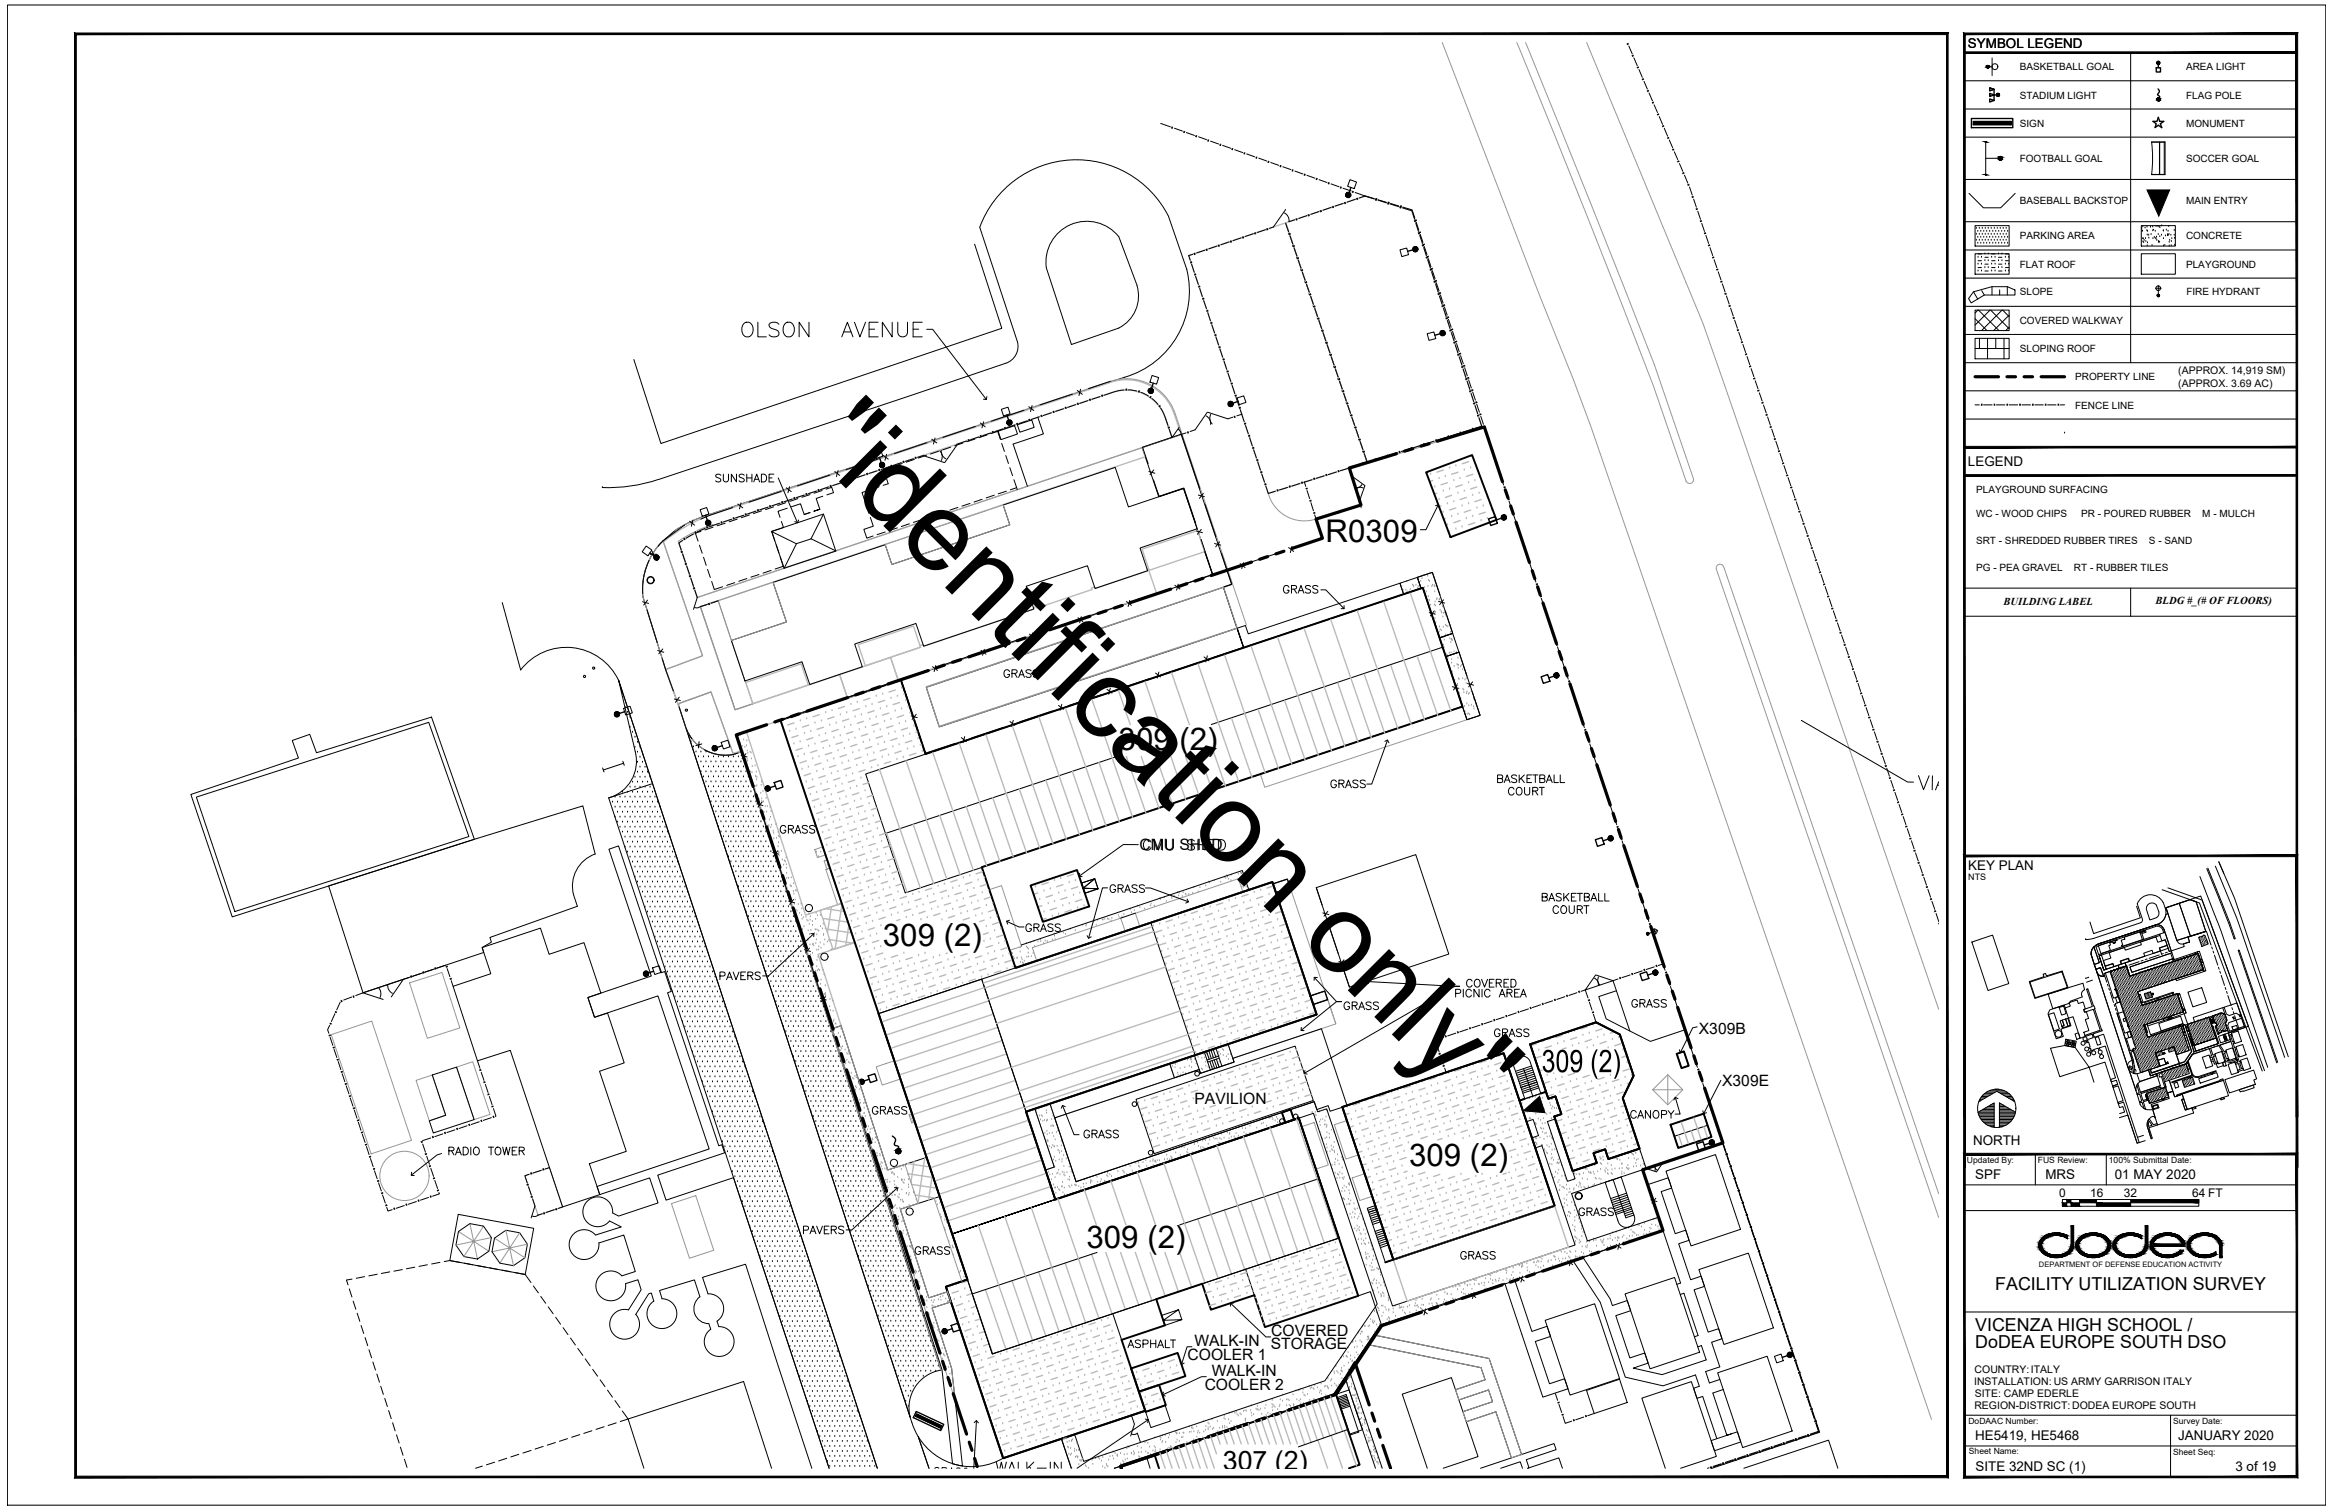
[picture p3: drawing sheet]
<svg xmlns="http://www.w3.org/2000/svg" width="432mm" height="279mm" viewBox="0 0 432 279" stroke-linecap="round" stroke-linejoin="round" font-family="sans-serif">
<defs><g id="words">
<text font-size="20.8" x="149.1" y="82.9" transform="rotate(45 149.1 82.9)">&quot;identification only&quot;</text>
<text font-size="6.5" x="285.4" y="198.5">309 (2)</text>
<g font-size="5.8">
<text x="245.5" y="100.4">R0309</text>
<text x="207.1" y="138.8">309 (2)</text>
<text x="163.5" y="175.1">309 (2)</text>
<text x="260.9" y="215.8">309 (2)</text>
<text x="201.2" y="231.1">309 (2)</text>
</g>
<text font-size="5.7" x="136.5" y="63.5">OLSON AVENUE</text>
<text font-size="5.3" x="211" y="158.8">CMU SHED</text>
<text font-size="5" x="226.4" y="272.2">307 (2)</text>
<g font-size="4.4">
<text x="131.6" y="90.3">SUNSHADE</text>
<text x="236.7" y="111.1">GRASS</text>
<text x="184.9" y="126.6">GRASS</text>
<text x="245.5" y="147.1">GRASS</text>
<text x="278.3" y="148.5">COURT</text>
<text x="143.6" y="155.6">GRASS</text>
<text x="204.6" y="166.5">GRASS</text>
<text x="189.1" y="173.6">GRASS</text>
<text x="286.8" y="170.4">COURT</text>
<text x="132.3" y="182.7">PAVERS</text>
<text x="248" y="188">GRASS</text>
<text x="301.3" y="187.7">GRASS</text>
<text x="275.9" y="193.3">GRASS</text>
<text x="160.5" y="207.4">GRASS</text>
<text x="300.9" y="208.1">CANOPY</text>
<text x="199.7" y="212">GRASS</text>
<text x="168.6" y="233.5">GRASS</text>
<text x="269.5" y="234.2">GRASS</text>
</g>
<text font-size="4" x="183.4" y="273">WALK-IN</text>
<g font-size="3.3">
<text x="369.4" y="238.9">FACILITY UTILIZATION SURVEY</text>
<text x="365.7" y="246.4">VICENZA HIGH SCHOOL /</text>
<text x="365.7" y="249.6">DoDEA EUROPE SOUTH DSO</text>
</g>
<g font-size="2.9">
<text x="211" y="157.4">CMU SHED</text>
<text x="314.6" y="191.5">X309B</text>
<text x="318.9" y="201.2">X309E</text>
<text x="221.2" y="204.4">PAVILION</text>
<text x="219.9" y="251.8">COOLER 1</text>
<text x="221.2" y="249.2">WALK-IN</text>
<text x="235.3" y="249.8">STORAGE</text>
<text x="235.4" y="247.3">COVERED</text>
<text x="223.1" y="257.4">COOLER 2</text>
<text x="224.4" y="254.8">WALK-IN</text>
</g>
<text font-size="2.6" x="172.2" y="273">GRASS</text>
<g font-size="2.5">
<text x="364.4" y="8.9">SYMBOL LEGEND</text>
<text x="364.4" y="86.3">LEGEND</text>
<text x="364.5" y="161">KEY PLAN</text>
<text x="365.3" y="211.9">NORTH</text>
<text x="365.7" y="218.3">SPF</text>
<text x="378.7" y="218.3">MRS</text>
<text x="391.6" y="218.3">01 MAY 2020</text>
<text x="365.7" y="266.6">HE5419, HE5468</text>
<text x="403.3" y="266.6">JANUARY 2020</text>
<text x="365.8" y="272.3">SITE 32ND SC (1)</text>
<text x="413.9" y="272.3">3 of 19</text>
</g>
<g font-size="2.2">
<text x="381.3" y="221.7">0</text>
<text x="387" y="221.7">16</text>
<text x="393.3" y="221.7">32</text>
<text x="405.9" y="221.7">64 FT</text>
</g>
<g font-size="2">
<text x="371" y="112">BUILDING LABEL</text>
<text x="399.1" y="111.9">BLDG #_(# OF FLOORS)</text>
</g>
<g font-size="1.9">
<text x="374" y="13">BASKETBALL GOAL</text>
<text x="404.8" y="13">AREA LIGHT</text>
<text x="374" y="18.2">STADIUM LIGHT</text>
<text x="374" y="23.4">SIGN</text>
<text x="404.8" y="18.2">FLAG POLE</text>
<text x="404.8" y="23.4">MONUMENT</text>
<text x="374" y="30">FOOTBALL GOAL</text>
<text x="404.8" y="30">SOCCER GOAL</text>
<text x="374" y="37.8">BASEBALL BACKSTOP</text>
<text x="404.8" y="37.8">MAIN ENTRY</text>
<text x="374" y="44.3">PARKING AREA</text>
<text x="404.8" y="44.3">CONCRETE</text>
<text x="374" y="49.5">FLAT ROOF</text>
<text x="404.8" y="49.5">PLAYGROUND</text>
<text x="374" y="60">COVERED WALKWAY</text>
<text x="374" y="54.7">SLOPE</text>
<text x="404.8" y="54.7">FIRE HYDRANT</text>
<text x="374" y="65.2">SLOPING ROOF</text>
<text x="384.3" y="70.4">PROPERTY LINE</text>
<text x="403.3" y="69.3">(APPROX. 14,919 SM)</text>
<text x="403.3" y="71.6">(APPROX. 3.69 AC)</text>
<text x="384.3" y="75.6">FENCE LINE</text>
<text x="365.9" y="91.3">PLAYGROUND SURFACING</text>
<text x="365.9" y="95.8">WC - WOOD CHIPS</text>
<text x="385.3" y="95.8">PR - POURED RUBBER</text>
<text x="407.8" y="95.8">M - MULCH</text>
<text x="365.9" y="100.7">SRT - SHREDDED RUBBER TIRES</text>
<text x="397.9" y="100.7">S - SAND</text>
<text x="365.9" y="105.6">PG - PEA GRAVEL</text>
<text x="384" y="105.6">RT - RUBBER TILES</text>
<text x="365.5" y="256.4">INSTALLATION: US ARMY GARRISON ITALY</text>
<text x="365.6" y="254.2">COUNTRY:ITALY</text>
<text x="365.6" y="260.9">REGION-DISTRICT:DODEA EUROPE SOUTH</text>
<text x="365.6" y="258.6">SITE: CAMP EDERLE</text>
</g>
<text font-size="1.7" x="364.5" y="162.9">NTS</text>
<g font-size="1.6">
<text x="364.2" y="215.3">Updated By:</text>
<text x="377.3" y="215.3">FUS Review:</text>
<text x="390.5" y="215.3">100% Submittal Date:</text>
<text x="364.5" y="263.6">DoDAAC Number:</text>
<text x="402.4" y="263.6">Survey Date:</text>
<text x="364.6" y="269.3">Sheet Name:</text>
<text x="402.4" y="269.3">Sheet Seq:</text>
</g>
<text font-size="1.4" x="377.5" y="234.5">DEPARTMENT OF DEFENSE EDUCATION ACTIVITY</text>
</g></defs>
<!-- layer: C-ROOF-HS -->
<g fill="none" stroke="#000" stroke-width=".36">
<path d="M264.1 87.5l8.5-3.2 4.5 12-8.5 3.2zM188 179.2l47.6-15.9 8.2 24.5-53.8 18 5.4 16.3 45.1-15.1 11 32.9-17.3 5.8-1.9-5.9-8.1 2.7-1.6-4.8-8.5 2.9 1.6 4.8-8 2.7 4.4 13.1-26.3 8.8-10.7-31.8 4-1.3-16.4-49.2M190.8 163.9l8.6-2.8 2.3 6.7-8.6 2.9zM162.7 187.7l16.4 49.2-4 1.3 10.7 31.8 26.3-8.8M162.7 187.7l-18.2-54.4 22.3-7.4 4.6 13.7 92.1-30.8 7.3 22-89 29.8 6.2 18.6 47.6-15.9 8.2 24.5-53.8 18 5.4 16.3 45.1-15.1 7.4 22.2M283.3 193.4l12.2-4.1 4.4 2.2 2.6 7.7-2 4.1 3.1 9.4-5.8 1.9-.6-1.8-2.1 .7 .6 1.8-4.5 1.5-3.4-10.1 1.3-.4-1.1-3.3-1.3 .4zM310.5 195.1l1.3-.4 .9 2.6-1.3 .5zM237.4 206l1.6-.6 .6 1.9-1.6 .5zM248.6 205l29.8-10 9.5 28.3-29.9 9.9zM282.3 203.4l-1 .4M286.3 202.1l-1 .4M309.3 208.3l6.2-2.1 1.4 4.3-6.2 2z"/>
<path d="M247.9 229.2h.1M258 233.2l-1.5 .5M209.4 253.4l8.7-2.9 1.4 4.3-8.6 2.9zM210.9 257.7l3.7-1.3 1.3 3.8-3.8 1.2z"/>
</g>
<!-- layer: C-ROOF-INTERIOR-HS -->
<g fill="none" stroke="#000" stroke-width=".19">
<path d="M267.1 119.8l-42.8 14.3M171.4 139.6l-11.1 3.7 7.3 22 14.2-4.7M207.7 139.8l-43.8 14.5M188 179.2l-25.3 8.5M213.1 170.8l8.2 24.6M181.8 181.3l8.2 24.5M244.2 218.2l-25.8 8.6M316.2 208.4l-6.2 2M174 221.5l9.7 29.2 30.4-10.1M195.4 222.1l-19.1 6.4-13.6-40.8 19.1-6.4 13.6 40.8-19.1 6.4 64.2-21.5 7.4 22.2-64.2 21.5-7.4-22.2M203.1 231.9l-23.1 7.7M230.6 235l1.7 4.8"/>
<path d="M247.9 229.2l-25.3 8.5M206.1 243.2l1.6 4.9"/>
</g>
<!-- layer: C-ROOF-PATT-HS -->
<g fill="none" stroke="#b9b9b9" stroke-width=".25">
<path d="M264.9 87.8h.1M265.3 89l-.6 .2M265.7 90.2h.1M266.1 91.3l-.5 .2M266.5 88.6h.1M266.5 92.5h.1M266.8 93.7l-.3 .1M267.2 94.8h.1M267.2 90.9h.1M267.2 87l-1.1 .4M267.6 88.2h.1M267.6 96l-.3 .1"/>
<path d="M268 93.3h.1M268 97.2h.1M268 89.4l-1.2 .4M268.4 86.6h.1M268.4 90.5h.1M268.4 98.3l-.2 .1M268.8 91.7l-1.2 .4M268.8 95.6h.1M269.2 89h.1M269.2 92.9h.1M269.6 94.1l-1.2 .3M269.6 86.2h.1"/>
<path d="M269.6 98h.1M270 95.2h.1M270 91.3h.1M270 87.4l-1.2 .4M270.4 96.4l-1.2 .4M270.4 88.6h.1M270.7 93.7h.1M270.7 97.6h.1M270.7 89.8l-1.1 .4M271.1 87h.1M271.1 90.9h.1M271.5 96h.1"/>
<path d="M271.5 92.1l-1.1 .4M271.9 85.5l-1.1 .4M271.9 89.4h.1M271.9 93.3h.1M272.3 86.6h.1M272.3 94.4l-1.2 .4M272.7 91.7h.1M272.7 95.6h.1M272.7 87.8l-1.2 .4M273.1 89h.1M273.1 96.8l-1.2 .4M273.5 90.2l-1.2 .3"/>
<path d="M273.5 94.1h.1M273.9 91.3h.1M274.2 92.5l-1.1 .4M274.2 96.4h.1M274.7 93.7h.1M275 94.8l-1.1 .4M275.1 90.9h-.1M275.4 92.1h.1M275.4 96h.1M275.9 93.2l-.1 .1M276.2 94.4h.1M276.8 95.5l-.2 .1"/>
<path d="M231.6 119.6l7.6 21.9M236.6 118l7.5 21.9M241.5 116.3l7.5 22M246.4 114.7l7.5 21.9M251.3 113l7.6 22M256.2 111.4l7.6 21.9M261.1 109.8l7.6 21.9M145.5 133h.1M146.2 135.4h.1M146.6 132.7h.1M147 137.7h.1M147 133.9l-1.1 .3"/>
<path d="M147.4 135h.1M147.8 136.2l-1.2 .4M148.2 137.4h.1M148.2 133.5h.1M148.5 138.5l-1.1 .4M148.9 139.7h.1M149 135.8h.1M149 131.9l-1.2 .4M149.4 133.1h.1M149.7 138.1h.1M149.7 134.3l-1.1 .3M150.1 135.4h.1"/>
<path d="M150.1 131.5h.1M150.5 136.6l-1.2 .4M150.9 137.8h.1M150.9 133.9h.1M151.3 139l-1.2 .3M151.3 131.1h.1M151.7 136.2h.1M151.7 132.3l-1.2 .4M152.1 133.5h.1M152.4 138.6h.1M152.5 134.7l-1.2 .3M152.9 135.8h.1"/>
<path d="M152.9 131.9h.1M153.2 137l-1.1 .4M153.6 138.2h.1M153.6 134.3h.1M153.7 130.4l-1.2 .4M154 139.4l-1.2 .3M154.1 131.6h.1M154.4 136.6h.1M154.4 132.7l-1.1 .4M154.8 133.9h.1M154.8 130h.1M155.2 139h.1"/>
<path d="M155.2 135.1l-1.2 .4M155.6 136.2h.1M155.6 132.3h.1M156 137.4l-1.2 .4M156 129.6h.1M156.4 138.6h.1M156.4 134.7h.1M156.4 130.8l-1.2 .4M156.7 139.8l-1.2 .3M156.8 132h.1M157.1 137h.1M157.2 133.1l-1.2 .4"/>
<path d="M157.5 134.3h.1M157.6 130.4h.1M157.9 139.4h.1M157.9 135.5l-1.1 .4M158.3 136.7h.1M158.3 132.8h.1M158.4 128.9l-1.2 .3M158.7 137.8l-1.2 .4M158.7 130h.1M159.1 139h.1M159.1 135.1h.1M159.1 131.2l-1.1 .4"/>
<path d="M159.5 132.4h.1M159.5 128.5h.1M159.9 137.4h.1M159.9 133.6l-1.2 .3M160.3 134.7h.1M160.3 130.8h.1M160.6 139.8h.1M160.6 135.9l-1.1 .4M160.7 128.1h.1M161 137.1h.1M161.1 133.2h.1M161.1 129.3l-1.2 .4"/>
<path d="M161.4 138.2l-1.2 .4M161.5 130.4h.1M161.8 139.4h.1M161.8 135.5h.1M161.9 131.6l-1.2 .4M162.2 132.8h.1M162.3 128.9h.1M162.6 137.9h.1M162.6 134l-1.1 .3M163 135.1h.1M163 131.2h.1M163.1 127.3l-1.2 .4"/>
<path d="M163.4 136.3l-1.2 .4M163.4 128.5h.1M163.8 137.5h.1M163.8 133.6h.1M163.8 129.7l-1.2 .4M164.1 138.7l-1.1 .3M164.2 130.8h.1M164.2 127h.1M164.5 139.8h.1M164.5 135.9h.1M164.6 132l-1.2 .4M165 133.2h.1"/>
<path d="M165 129.3h.1M165.3 138.3h.1M165.3 134.4l-1.1 .4M165.4 126.6h.1M165.7 135.5h.1M165.7 131.6h.1M165.8 127.8l-1.2 .3M166.1 136.7l-1.2 .4M166.2 128.9h.1M166.5 137.9h.1M166.5 134h.1M166.6 130.1l-1.2 .4"/>
<path d="M166.9 139.1l-1.2 .3M166.9 126.1l-.3 .1M166.9 131.3h.1M167 127.4h.1M167.3 136.3h.1M167.3 132.4l-1.2 .4M167.7 133.6h.1M167.7 128.4l-.4 .1M167.7 129.7h.1M168 138.7h.1M168.1 134.8l-1.2 .4M168.5 135.9h.1"/>
<path d="M168.5 132.1h.1M168.5 130.8l-.4 .1M168.8 137.1l-1.1 .4M169.2 138.3h.1M169.2 134.4h.1M169.3 133.1l-.4 .1M169.6 139.5l-1.2 .4M170 136.8h.1M170 135.4l-.4 .2M170.8 139.1h.1M170.8 137.8l-.4 .1M172.7 139.2l7.5 21.9"/>
<path d="M177.6 137.6l7.5 21.9M182.5 135.9l7.6 22M187.4 134.3l7.6 21.9M192.3 132.7l7.6 21.9M197.2 131l7.6 22M202.2 129.4l7.5 21.9M207.1 127.8l2.2 6.4M212 126.1l2.7 8.1M216.9 124.5l3.3 9.7M221.8 122.9l7.6 21.9M224.7 139.2l2.2 6.4M226.7 121.2l7.6 22"/>
<path d="M228 133l3.8 11M233 131.4l3.7 10.9M237.9 129.7l3.8 11M242.8 128.1l3.8 11M247.7 126.5l3.8 10.9M252.6 124.8l3.8 11M257.5 123.2l3.8 11M262.4 121.6l3.8 10.9M147.8 140.1h.1M148.5 142.4h.1M149.3 144.8h.1M149.3 140.9l-1.2 .4"/>
<path d="M149.7 142h.1M150 147.1h.1M150.1 143.2l-1.2 .4M150.4 144.4h.1M150.5 140.5h.1M150.8 149.5h.1M150.8 145.6l-1.1 .4M151.2 146.7h.1M151.2 142.8h.1M151.6 147.9l-1.2 .4M151.7 140.1h.1M152 149.1h.1"/>
<path d="M152 145.2h.1M152 141.3l-1.1 .4M152.4 150.3l-1.2 .3M152.4 142.5h.1M152.8 147.5h.1M152.8 143.6l-1.2 .4M153.2 144.8h.1M153.2 140.9h.1M153.5 149.9h.1M153.6 146l-1.2 .4M153.9 158.8h.1M153.9 155l-1.2 .3"/>
<path d="M153.9 147.1h.1M154 143.2h.1M154.3 156.1h.1M154.3 152.2h.1M154.3 148.3l-1.1 .4M154.4 140.5h.1M154.6 157.3l-1.1 .4M154.7 149.5h.1M154.7 145.6h.1M154.8 141.7l-1.2 .4M155 158.5h.1M155.1 154.6h.1"/>
<path d="M155.1 150.7l-1.2 .4M155.1 142.9h.1M155.4 159.6l-1.2 .4M155.5 151.8h.1M155.5 147.9h.1M155.5 144.1l-1.2 .3M155.8 156.9h.1M155.8 153l-1.1 .4M155.9 145.2h.1M155.9 141.3h.1M156.2 154.2h.1M156.2 150.3h.1"/>
<path d="M156.3 146.4l-1.2 .4M156.6 159.3h.1M156.6 155.4l-1.2 .3M156.7 147.6h.1M156.7 143.7h.1M157 156.5h.1M157 152.6h.1M157 148.7l-1.1 .4M157.1 140.9h.1M157.4 157.7l-1.2 .4M157.4 149.9h.1M157.5 146h.1"/>
<path d="M157.5 142.1l-1.2 .4M157.7 158.9h.1M157.8 155h.1M157.8 151.1l-1.2 .4M157.9 143.3h.1M158.2 152.2h.1M158.2 148.4h.1M158.3 144.5l-1.2 .3M158.5 157.3h.1M158.6 153.4l-1.2 .4M158.6 145.6h.1M158.7 141.7h.1"/>
<path d="M159 154.6h.1M159 150.7h.1M159 146.8l-1.2 .4M159.3 159.7h.1M159.3 155.8l-1.1 .4M159.4 148h.1M159.4 144.1h.1M159.4 140.2l-1.1 .4M159.7 156.9h.1M159.7 153h.1M159.8 149.2l-1.2 .3M159.8 141.3h.1"/>
<path d="M160.1 158.1l-1.2 .4M160.2 150.3h.1M160.2 146.4h.1M160.2 142.5l-1.2 .4M160.5 159.3h.1M160.5 155.4h.1M160.5 151.5l-1.1 .4M160.8 144.9l-1 .3M160.9 152.7h.1M160.9 148.8h.1M161.3 157.7h.1M161.3 153.8l-1.2 .4"/>
<path d="M161.4 142.1h.1M161.6 147.2l-1 .4M161.7 155h.1M161.7 151.1h.1M162.1 156.2l-1.2 .4M162.2 140.6l-1.2 .4M162.4 149.6l-1.1 .3M162.4 157.3h.1M162.5 153.5h.1M162.6 141.8h.1M162.8 158.5l-1.2 .4M162.8 142.5l7.6 21.9"/>
<path d="M163.2 151.9l-1.1 .4M163.2 159.7h.1M163.2 155.8h.1M163.4 140.2h.1M163.9 154.3l-1.1 .3M164 158.2h.1M164.2 154.3l3.8 10.9M164.7 156.6l-1.1 .4M164.9 141l-1.2 .4M165.5 159l-1.1 .3M166.1 140.6h.1M167.3 140.2h.1"/>
<path d="M167.8 140.8l7.5 22M169.1 152.6l3.8 11M174 151l3.8 11M178.9 149.3l3.8 11M183.8 147.7l3.8 11M188.7 146.1l3.8 10.9M193.6 144.5l3.8 10.9M198.6 142.8l3.7 11M203.5 141.2l3.8 10.9M208.6 140.1l3.6 10.4M211.3 140.1l3.3 9.6M214.1 140.1l3 8.8"/>
<path d="M216.8 140.1l2.7 8M219.5 140.1l2.5 7.1M222.3 140.1l2.2 6.3M151.8 168.6l4.1-1.3 2.4 7.2-4 1.3zM152 168.5l-.1 .4M152.3 170l4.7 .7M152.8 168.2l3.6 .6M153 172l4.7 .7M153.7 174l4.2 .6M154 167.9l-.8 4.8M154.6 161.2h.1M155.4 163.5h.1"/>
<path d="M155.8 160.8h.1M155.9 167.4l-1.3 8.3M156.1 165.9h.1M156.2 162l-1.2 .4M156.5 163.2h.1M156.9 168.2h.1M156.9 164.3l-1.1 .4M157.2 171.3l-.6 3.8M157.3 165.5h.1M157.3 161.6h.1M157.7 170.6h.1M157.7 166.7l-1.2 .4"/>
<path d="M158.1 167.8h.1M158.1 163.9h.1M158.1 160.1l-1.1 .3M158.4 172.9h.1M158.4 169l-1.1 .4M158.5 161.2h.1M158.8 170.2h.1M158.9 166.3h.1M158.9 162.4l-1.2 .4M159.2 175.3h.1M159.2 171.4l-1.2 .3M159.3 163.6h.1"/>
<path d="M159.6 172.5h.1M159.6 168.6h.1M159.7 164.7l-1.2 .4M159.9 177.6h.1M160 173.7l-1.2 .4M160 165.9h.1M160.1 162h.1M160.4 174.9h.1M160.4 171h.1M160.4 167.1l-1.1 .4M160.7 180h.1M160.7 176.1l-1.1 .3"/>
<path d="M160.8 168.3h.1M160.8 164.4h.1M160.9 160.5l-1.2 .3M161.1 177.2h.1M161.2 173.3h.1M161.2 169.4l-1.2 .4M161.2 161.6h.1M161.5 178.4l-1.2 .4M161.6 170.6h.1M161.6 166.7h.1M161.6 162.8l-1.2 .4M161.9 179.6h.1"/>
<path d="M161.9 175.7h.1M161.9 171.8l-1.1 .4M162 164h.1M162 160.1h.1M162.3 172.9h.1M162.3 169.1h.1M162.4 165.2l-1.2 .3M162.7 178h.1M162.7 174.1l-1.2 .4M162.8 166.3h.1M162.8 162.4h.1M163.1 175.3h.1"/>
<path d="M163.1 171.4h.1M163.1 167.5l-1.1 .4M163.5 176.5l-1.2 .3M163.5 168.7h.1M163.5 164.8h.1M163.6 160.9l-1.2 .4M163.8 177.6h.1M163.9 169.8l-1.2 .4M164 162h.1M164.2 178.8l-1.1 .4M164.3 167.1h.1M164.4 163.2l-1.2 .4"/>
<path d="M164.6 180h.1M164.7 164.4h.1M164.8 160.5h.1M165.1 169.5h.1M165.1 165.6l-1.2 .3M165.4 178.4h.1M165.5 166.7h.1M165.5 162.8h.1M165.9 167.9l-1.2 .4M166.2 176.9l-1.2 .4M166.3 169.1h.1M166.3 165.2h.1"/>
<path d="M166.3 161.3l-1.2 .4M166.6 178h.1M166.6 170.3l-.6 .1M167 179.2l-1.2 .4M167 167.5h.1M167.1 163.6l-1.2 .4M167.4 176.5h.1M167.8 169.9h.1M167.8 166l-1.1 .4M168.1 178.9h.1M168.2 167.1h.1M168.6 168.3l-1.2 .4"/>
<path d="M168.9 177.3l-1.2 .4M169 169.5h.1M169 165.6h.1M169.3 178.5h.1M169.7 179.6l-1.2 .4M169.8 167.9h.1M170.1 176.9h.1M170.2 165.2h.1M170.5 170.3h.1M170.6 166.4l-1.2 .4M170.9 179.3h.1M170.9 167.5h.1"/>
<path d="M171.3 176.5h.1M171.3 168.7l-1.1 .4M171.7 177.7l-1.2 .4M171.7 169.9h.1M171.7 166h.1M172 178.9h.1M172.5 168.4h.1M172.5 164.5l-1.1 .3M172.8 177.3h.1M172.9 165.6h.1M173.3 166.8l-1.2 .4M173.6 179.7h.1"/>
<path d="M173.7 168h.1M173.7 164.1h.1M174 176.9h.1M174 169.1l-1.1 .4M174.4 178.1l-1.2 .4M174.4 170.3h.1M174.5 166.4h.1M174.7 179.3h.1M174.9 163.7h.1M175.2 168.8h.1M175.3 164.9l-1.2 .3M175.4 176.5l-.2 .1"/>
<path d="M175.5 177.7h.1M175.6 166h.1M176 167.2l-1.1 .4M176.4 168.4h.1M176.4 164.5h.1M176.7 177.3h.1M176.8 169.6l-1.2 .3M177.1 178.5l-1.2 .4M177.2 166.8h.1M177.2 162.9l-1.2 .4M177.5 179.7h.1M177.6 164.1h.1"/>
<path d="M177.9 169.2h.1M178 165.3l-1.2 .3M178.3 178.1h.1M178.4 166.4h.1M178.4 162.6h.1M178.7 167.6l-1.1 .4M179.1 176.6l-1.2 .4M179.1 168.8h.1M179.1 164.9h.1M179.4 177.8h.1M179.5 170l-1.2 .3M179.6 162.2h.1"/>
<path d="M179.8 178.9l-1.1 .4M179.9 167.2h.1M180 163.3l-1.2 .4M180.3 164.5h.1M180.7 169.6h.1M180.7 165.7l-1.2 .4M181 178.6h.1M181.1 166.8h.1M181.1 163h.1M181.5 168l-1.2 .4M181.8 177l-1.2 .4M181.9 169.2h.1"/>
<path d="M181.9 165.3h.1M181.9 161.4l-1.2 .4M182.2 178.2h.1M182.2 174.3h.1M182.2 170.4l-.8 .2M182.3 162.6h.1M182.6 179.3l-1.2 .4M182.6 171.5h.1M182.6 167.7h.1M182.7 163.7l-1.2 .4M183 176.6h.1M183 172.7l-.9 .3"/>
<path d="M183 164.9h.1M183.4 173.9h.1M183.4 170h.1M183.4 166.1l-1.1 .4M183.7 179h.1M183.8 175.1l-1.2 .3M183.8 167.3h.1M184.1 176.2h.1M184.2 172.3h.1M184.2 168.4l-1.2 .4M184.5 177.4l-1.2 .4M184.6 169.6h.1"/>
<path d="M184.9 178.6h.1M184.9 174.7h.1M184.9 170.8l-1.1 .4M185.3 179.8l-1.2 .3M185.3 172h.1M185.7 177h.1M185.7 173.1l-1.2 .4M186.1 174.3h.1M186.5 179.4h.1M186.5 175.5l-1.2 .3M186.9 176.6h.1M187.2 177.8l-1.1 .4"/>
<path d="M187.6 179h.1M191.7 164.2h.1M192.1 165.3l-.7 .3M192.5 166.5h.1M192.9 167.7l-.7 .3M193.3 165h.1M194.1 167.3h.1M194.1 163.4l-1.2 .4M194.5 164.6h.1M194.9 165.7l-1.2 .4M195.3 163h.1M195.3 166.9h.1"/>
<path d="M195.6 168.1l-1.1 .4M196 165.4h.1M196.4 162.6h.1M196.8 167.7h.1M196.8 163.8l-1.2 .4M197.2 165h.1M197.6 166.2l-1.2 .3M198 163.4h.1M198 167.3h.1M198.4 168.5l-1.2 .4M198.8 165.7h.1M198.8 161.9l-1.2 .4"/>
<path d="M199.2 163h.1M199.5 168.1h.1M199.6 164.2l-1.2 .4M199.9 165.4h.1M200.3 166.5l-1.1 .4M200.7 167.7h.1M213.3 171.6l-31.3 10.4M213.5 171.5h.1M213.6 172.5l-31.3 10.4M214.3 173.8h.1M214.3 174.7l-31.2 10.4M214.7 171.1h.1"/>
<path d="M215.1 176.1h.1M215.1 172.2l-1.2 .4M215.5 173.4h.1M215.8 179l-31.3 10.5M215.9 174.6l-1.2 .4M215.9 178.5h.1M216.3 171.9h.1M216.3 175.8h.1M216.7 176.9l-1.2 .4M217.1 174.2h.1M217.1 178.1h.1M217.1 170.3l-1.2 .4"/>
<path d="M217.4 171.5h.1M217.5 179.3l-1.2 .4M217.8 176.5h.1M217.8 172.6l-1.1 .4M218.2 169.9h.1M218.2 173.8h.1M218.6 178.9h.1M218.6 175l-1.1 .4M219 172.2h.1M219 176.1h.1M219.4 169.5h.1M219.4 177.3l-1.2 .4"/>
<path d="M219.8 174.6h.1M219.8 178.5h.1M219.8 170.7l-1.2 .4M220.2 171.9h.1M220.2 179.7l-1.2 .3M220.6 176.9h.1M220.6 173l-1.2 .4M221 170.3h.1M221 174.2h.1M221.4 179.3h.1M221.4 175.4l-1.2 .4M221.7 168.7l-1.1 .4"/>
<path d="M221.7 172.6h.1M221.7 176.5h.1M222.1 169.9h.1M222.1 177.7l-1.1 .4M222.5 175h.1M222.5 178.9h.1M222.5 171.1l-1.1 .4M222.9 168.4h.1M222.9 172.2h.1M223.3 173.4l-1.2 .4M223.3 177.3h.1M223.7 170.7h.1"/>
<path d="M223.7 174.6h.1M224.1 168h.1M224.1 179.7h.1M224.1 175.8l-1.2 .3M224.5 173h.1M224.5 176.9h.1M224.5 169.1l-1.2 .4M224.8 170.3h.1M224.9 178.1l-1.2 .4M225.2 175.4h.1M225.2 179.3h.1M225.2 171.5l-1.1 .3"/>
<path d="M225.6 168.7h.1M225.6 172.6h.1M226 173.8l-1.1 .4M226 177.7h.1M226.4 171.1h.1M226.4 175h.1M226.4 167.2l-1.2 .4M226.8 168.4h.1M226.8 176.1l-1.1 .4M227.2 173.4h.1M227.2 177.3h.1M227.2 169.5l-1.2 .4"/>
<path d="M227.6 166.8h.1M227.6 170.7h.1M227.6 178.5l-1.2 .4M228 175.8h.1M228 179.7h.1M228 171.8l-1.2 .4M228.4 169.1h.1M228.4 173h.1M228.8 166.4h.1M228.8 178.1h.1M228.8 174.2l-1.2 .4M229.1 167.6l-1.1 .4"/>
<path d="M229.1 171.5h.1M229.1 175.4h.1M229.5 168.7h.1M229.5 176.5l-1.1 .4M229.9 173.8h.1M229.9 177.7h.1M229.9 169.9l-1.1 .4M230.3 167.2h.1M230.3 171.1h.1M230.3 178.9l-1.2 .4M230.7 172.2l-1.2 .4M230.7 176.1h.1"/>
<path d="M231.1 169.5h.1M231.1 173.4h.1M231.1 165.6l-1.2 .4M231.5 166.8h.1M231.5 178.5h.1M231.5 174.6l-1.2 .4M231.9 171.8h.1M231.9 175.7h.1M231.9 168l-1.2 .3M232.3 165.2h.1M232.3 169.1h.1M232.3 176.9l-1.2 .4"/>
<path d="M232.7 174.2h.1M232.7 178.1h.1M232.7 170.3l-1.2 .4M233 167.6h.1M233 171.5h.1M233.1 179.3l-1.2 .4M233.4 172.6l-1.1 .4M233.4 164.8h.1M233.4 176.5h.1M233.8 169.9h.1M233.8 173.8h.1M233.8 166l-1.1 .4"/>
<path d="M234.2 167.2h.1M234.2 178.9h.1M234.2 175l-1.1 .4M234.6 172.2h.1M234.6 176.1h.1M234.6 168.3l-1.2 .4M235 165.6h.1M235 169.5h.1M235 177.3l-1.2 .4M235.4 174.6h.1M235.4 178.5h.1M235.4 170.7l-1.2 .4"/>
<path d="M235.8 168h.1M235.8 171.8h.1M235.8 164.1l-1.2 .3M235.8 179.6l-1.2 .4M236.2 165.2h.1M236.2 176.9h.1M236.2 173l-1.2 .4M236.6 166.4l-1.2 .4M236.6 170.3h.1M236.6 174.2h.1M236.9 167.5h.1M237 179.3h.1"/>
<path d="M237 175.4l-1.2 .3M237.3 172.6h.1M237.3 176.5h.1M237.3 168.7l-1.1 .4M237.7 169.9h.1M237.7 177.7l-1.1 .4M238.1 171.1l-1.1 .4M238.1 175h.1M238.1 178.9h.1M238.5 172.2h.1M238.9 177.3h.1M238.9 173.4l-1.2 .4"/>
<path d="M239.3 174.6h.1M239.7 179.6h.1M239.7 175.7l-1.2 .4M240.1 176.9h.1M240.5 178.1l-1.2 .4M240.8 179.3h.1M161.5 182.3h.1M162.2 184.7h.1M162.3 180.8l-1.2 .3M162.6 181.9h.1M163 187h.1M163 183.1l-1.1 .4"/>
<path d="M163.4 184.3h.1M163.4 180.4h.1M163.8 185.4l-1.2 .4M164.2 186.6h.1M164.2 182.7h.1M165 185.1h.1M165 181.2l-1.2 .3M165.4 182.3h.1M165.7 183.5l-1.1 .4M166.1 184.7h.1M166.2 180.8h.1M166.5 185.9l-1.2 .3"/>
<path d="M166.9 183.1h.1M167.3 180.4h.1M167.7 185.5h.1M167.7 181.6l-1.1 .3M168.1 182.7h.1M168.5 183.9l-1.2 .4M168.9 185.1h.1M168.9 181.2h.1M169.6 183.5h.1M170.1 180.8h.1M170.4 182l-1.1 .4M170.8 183.1h.1"/>
<path d="M171.2 184.3l-1.2 .4M171.6 181.6h.1M172.4 184h.1M172.4 180l-1.2 .4M172.8 181.2h.1M173.2 182.4l-1.2 .4M173.6 183.6h.1M174.3 182h.1M175.1 180.5l-1.1 .3M175.5 181.6h.1M175.9 182.8l-1.2 .4M176.3 180.1h.1"/>
<path d="M177.1 182.4h.1M177.9 180.9l-1.2 .3M178.2 182h.1M179 180.5h.1M180.2 180.1h.1M180.6 181.3l-1.2 .4M181.8 180.9h.1M182.3 182.9l-19.1 6.3M182.9 180.5h.1M183.1 185.3l-19.1 6.4M183.9 187.8l-19.1 6.3M184.8 190.2l-19.1 6.4"/>
<path d="M185.6 192.7l-19.1 6.3M186.4 195.1l-19.1 6.4M187.2 197.6l-19.1 6.4M216.7 180.8h.1M217.5 183.2h.1M217.8 180.4h.1M218.2 185.5h.1M218.2 181.6l-1.1 .4M218.5 187.2l-31.3 10.4M218.6 182.8h.1M219 187.8h.1M219 184l-1.2 .3"/>
<path d="M219.4 181.2h.1M219.4 185.1h.1M219.8 190.2h.1M219.8 186.3l-1.2 .4M220 191.6l-31.3 10.4M220.2 183.6h.1M220.2 187.4h.1M220.6 180.8h.1M220.6 192.5h.1M220.6 188.6l-1.2 .4M220.7 193.7l-31.3 10.5M221 185.9h.1"/>
<path d="M221 189.8h.1M221 182l-1.2 .4M221 194.6l-31.3 10.5M221.4 183.2h.1M221.4 191l-1.2 .4M221.4 194.9h.1M221.8 184.3l-1.2 .4M221.8 188.2h.1M221.8 192.1h.1M222.1 181.6h.1M222.1 185.5h.1M222.1 193.3l-1.1 .4"/>
<path d="M222.5 190.6h.1M222.5 194.5h.1M222.5 186.7l-1.1 .4M222.9 184h.1M222.9 187.8h.1M222.9 180l-1.2 .4M223.3 189l-1.2 .4M223.3 181.2h.1M223.3 192.9h.1M223.7 199.9l-1.2 .4M223.7 186.3h.1M223.7 190.2h.1"/>
<path d="M223.7 182.4l-1.2 .4M224.1 183.6h.1M224.1 191.4l-1.2 .3M224.5 188.6h.1M224.5 192.5h.1M224.5 184.7l-1.2 .4M224.8 199.5h.1M224.9 182h.1M224.9 185.9h.1M224.9 193.7l-1.2 .4M225.3 191h.1M225.3 187.1l-1.2 .3"/>
<path d="M225.7 184.3h.1M225.7 188.2h.1M225.7 180.4l-1.2 .4M226 199.1h.1M226 189.4l-1.1 .4M226 181.6h.1M226.1 193.3h.1M226.4 186.7h.1M226.4 190.6h.1M226.4 182.8l-1.2 .4M226.8 180h.1M226.8 183.9h.1"/>
<path d="M226.8 191.7l-1.1 .4M227.2 189h.1M227.2 192.9h.1M227.2 185.1l-1.2 .4M227.6 199.9h.1M227.6 182.4h.1M227.6 186.3h.1M228 187.4l-1.2 .4M228 191.3h.1M228.4 198.3l-1.2 .4M228.4 184.7h.1M228.4 188.6h.1"/>
<path d="M228.4 180.8l-1.2 .4M228.7 199.5h.1M228.8 182h.1M228.8 189.8l-1.2 .4M229.2 183.1l-1.2 .5M229.2 187.1h.1M229.2 191h.1M229.5 197.9h.1M229.5 180.4h.1M229.5 184.3h.1M229.5 192.1l-1.1 .4M229.9 189.4h.1"/>
<path d="M229.9 185.5l-1.1 .4M230.3 182.8h.1M230.3 186.7h.1M230.7 197.6h.1M230.7 187.8l-1.2 .4M230.7 180h.1M230.7 191.7h.1M231.1 198.7l-1.2 .4M231.1 185.1h.1M231.1 189h.1M231.1 181.2l-1.2 .4M231.5 199.9h.1"/>
<path d="M231.5 182.4h.1M231.5 190.2l-1.2 .4M231.9 187.4h.1M231.9 191.3h.1M231.9 183.6l-1.2 .3M232.3 198.3h.1M232.3 180.8h.1M232.3 184.7h.1M232.7 189.8h.1M232.7 185.9l-1.2 .4M233 196.8l-1.1 .4M233.1 183.1h.1"/>
<path d="M233.1 187.1h.1M233.4 197.9h.1M233.4 188.2l-1.1 .4M233.4 180.4h.1M233.8 199.1l-1.1 .4M233.8 185.5h.1M233.8 189.4h.1M233.8 181.6l-1.1 .4M234.2 196.4h.1M234.2 182.8h.1M234.2 190.6l-1.1 .4M234.6 187.8h.1"/>
<path d="M234.6 183.9l-1.2 .4M235 198.7h.1M235 181.2h.1M235 185.1h.1M235.4 196h.1M235.4 186.3l-1.2 .4M235.4 190.2h.1M235.8 197.2l-1.2 .4M235.8 183.6h.1M235.8 187.4h.1M236.1 198.3h.1M236.2 180.8h.1"/>
<path d="M236.2 188.6l-1.2 .4M236.6 199.5l-1.2 .4M236.6 182l-1.2 .4M236.6 185.9h.1M236.6 189.8h.1M236.9 196.8h.1M237 183.1h.1M237.4 188.2h.1M237.4 184.3l-1.2 .4M237.7 199.1h.1M237.7 195.2l-1.1 .4M237.7 181.6h.1"/>
<path d="M237.7 185.5h.1M238.1 196.4h.1M238.1 186.7l-1.1 .3M238.5 197.6l-1.2 .3M238.5 183.9h.1M238.5 187.8h.1M238.5 180l-1.2 .4M238.9 194.8h.1M238.9 198.7h.1M238.9 181.2h.1M238.9 189l-1.2 .4M239.3 199.9l-1.2 .4"/>
<path d="M239.3 186.3h.1M239.3 182.4l-1.2 .4M239.7 197.2h.1M239.7 183.6h.1M240 194.4h.1M240.1 184.7l-1.2 .4M240.1 188.6h.1M240.4 199.5h.1M240.4 195.6l-1.1 .4M240.5 182h.1M240.5 185.9h.1M240.8 196.8h.1"/>
<path d="M240.8 187l-1.1 .4M241.2 197.9l-1.1 .4M241.3 184.3h.1M241.3 188.2h.1M241.3 180.4l-1.2 .4M241.6 199.1h.1M241.6 181.6h.1M242 186.7h.1M242 182.8l-1.2 .3M242.4 183.9h.1M242.8 185.1l-1.2 .4M243.2 186.3h.1"/>
<path d="M243.6 187.4l-1.2 .4M265.8 199.5l-1.1 .4M267 199.1h.1M268.2 198.7h.1M268.6 199.9l-1.2 .4M269.7 199.5h.1M270.5 197.9l-1.2 .4M270.9 199.1h.1M271.7 197.5h.1M272.5 199.9h.1M272.8 197.2h.1M273.2 198.3l-1.1 .4"/>
<path d="M273.6 199.5h.1M274.4 197.9h.1M275.2 196.4l-1.2 .4M275.6 197.5h.1M276 198.7l-1.2 .4M276.3 196h.1M276.3 199.9h.1M277.1 198.3h.1M277.5 195.6h.1M277.9 196.8l-1.2 .4M278.3 197.9h.1M278.7 199.1l-1.2 .4"/>
<path d="M290.4 191.3h.1M291.5 190.9h.1M293.9 190.1l-1.2 .4M294.3 191.3h.1M295.1 189.7h.1M296.6 190.5l-1.1 .4M299 191l-.8 .3M168 215.4l4.2 .7M168.1 217.3l4.7 .7M168.8 219.3l4.7 .7M169.3 215l-.6 3.9M171.2 214.4l-1.2 8.4"/>
<path d="M172.6 217.5l-.7 4.7M188 200l-19.1 6.4M188.9 202.5l-19.1 6.4M189.7 204.9l-19.1 6.4M190.5 207.4l-19.1 6.4M191.3 209.9l-19.1 6.3M192.1 212.3l-19 6.4M193 214.8l-19.1 6.3M193.8 217.2l-19.1 6.4M194.6 219.7l-19.1 6.4M205.7 218.7l2.8 8.1M210.6 217l3.4 9.8"/>
<path d="M210.8 204.2h.1M211.6 206.5h.1M212 203.8h.1M212.4 205l-1.2 .4M212.4 208.9h.1M212.8 206.2h.1M213.2 211.2h.1M213.2 207.3l-1.2 .4M213.5 204.6h.1M213.5 208.5h.1M213.9 209.7l-1.1 .4M214.3 206.9h.1"/>
<path d="M214.3 210.8h.1M214.3 203l-1.1 .4M214.7 204.2h.1M214.7 212l-1.2 .4M215.1 205.4l-1.2 .4M215.1 209.3h.1M215.5 202.6h.1M215.5 206.5h.1M215.5 215.4l7.6 22.1M215.9 211.6h.1M215.9 207.7l-1.2 .4M216.3 205h.1"/>
<path d="M216.3 208.9h.1M216.7 202.2h.1M216.7 210.1l-1.2 .3M217.1 207.3h.1M217.1 211.2h.1M217.1 203.4l-1.2 .4M217.4 204.6h.1M217.8 209.6h.1M217.8 205.8l-1.1 .4M218.2 203h.1M218.2 206.9h.1M218.6 208.1l-1.2 .4"/>
<path d="M219 205.4h.1M219 209.3h.1M219 201.5l-1.2 .4M219.4 202.6h.1M219.4 210.4l-1.2 .4M219.8 203.8l-1.2 .4M219.8 207.7h.1M220.2 201.1h.1M220.2 205h.1M220.4 213.7l7.6 22.2M220.6 210.1h.1M220.6 206.1l-1.2 .4"/>
<path d="M221 203.4h.1M221 207.3h.1M221.3 200.7h.1M221.4 208.5l-1.2 .4M221.7 205.8h.1M221.7 209.6h.1M221.7 201.9l-1.1 .3M222.5 208.1h.1M222.9 201.5h.1M222.9 205.4h.1M223.3 206.5l-1.2 .4M223.7 207.7h.1"/>
<path d="M224.1 201.1h.1M224.1 208.9l-1.2 .4M224.5 206.1h.1M225.1 204.7l-1 .3M225.2 208.5h.1M225.3 212.1l7.6 22.1M225.6 201.9h.1M225.6 205.8h.1M226 206.9l-1.2 .4M226.4 208.1h.1M226.4 200.3l-1.2 .4M226.8 201.5h.1"/>
<path d="M227.2 206.5h.1M228 205l-1.2 .4M228.4 206.1h.1M228.8 207.3l-1.2 .4M229.1 200.7l-1.1 .4M229.5 201.9h.1M229.9 206.9h.1M230.2 210.5l7.6 22.1M230.3 200.3h.1M230.7 205.4l-1.2 .4M231.1 206.5h.1M231.9 205h.1"/>
<path d="M231.9 201.1l-1.2 .4M233 200.7h.1M233.4 205.8l-1.1 .3M234.2 200.3h.1M234.6 205.4h.1M234.6 201.5l-1.2 .3M235 202.6h.1M235.2 208.8l7.6 22.2M235.4 203.8l-1 .3M235.8 201.1h.1M235.8 205h.1M236.6 203.4h.1"/>
<path d="M236.9 200.7h.1M237.3 201.8l-1.2 .4M237.7 203h.1M238.1 204.2l-1.2 .4M238.5 201.5h.1M239.3 203.8h.1M239.7 201.1h.1M240.1 207.2l7.6 22.1M240.1 202.2l-1.2 .4M240.4 203.4h.1M241.2 201.8h.1M241.4 219.1l3.8 11"/>
<path d="M242 200.3l-1.2 .4M242.4 201.5h.1M242.8 202.6l-1.2 .4M249.4 205h.1M249.8 206.2l-.8 .2M250.2 207.3h.1M250.6 208.5l-.8 .3M251 205.8h.1M251 209.6h.1M251.4 210.8l-.8 .3M251.8 204.2l-1.2 .4M251.8 208.1h.1"/>
<path d="M251.8 212h.1M252.2 205.4h.1M252.2 213.2l-.8 .2M252.6 206.5l-1.2 .4M252.6 210.4h.1M252.6 214.3h.1M253 203.8h.1M253 207.7h.1M253 215.5l-.8 .3M253.4 208.9l-1.2 .4M253.4 212.8h.1M253.4 216.7h.1"/>
<path d="M253.7 206.1h.1M253.7 210.1h.1M253.7 217.8l-.8 .3M254.1 203.4h.1M254.1 211.2l-1.1 .4M254.1 215.1h.1M254.1 219h.1M254.5 208.5h.1M254.5 212.4h.1M254.5 204.6l-1.1 .4M254.9 205.8h.1M254.9 213.5l-1.2 .4"/>
<path d="M254.9 217.5h.1M255.3 210.8h.1M255.3 214.7h.1M255.3 206.9l-1.2 .4M255.7 204.2h.1M255.7 208.1h.1M255.7 219.8h.1M255.7 215.9l-1.2 .4M256.1 209.3l-1.2 .3M256.1 213.2h.1M256.1 217.1h.1M256.5 206.5h.1"/>
<path d="M256.5 210.4h.1M256.5 202.6l-1.2 .4M256.5 218.2l-1.2 .4M256.9 203.8h.1M256.9 211.6l-1.2 .4M256.9 215.5h.1M256.9 219.4h.1M257.3 208.9h.1M257.3 212.8h.1M257.3 205l-1.2 .4M257.6 202.2h.1M257.6 206.1h.1"/>
<path d="M257.7 213.9l-1.2 .4M257.7 217.8h.1M258 211.2h.1M258 215.1h.1M258 207.3l-1.1 .4M258.4 204.6h.1M258.4 208.5h.1M258.4 216.3l-1.1 .4M258.8 201.9h.1M258.8 213.5h.1M258.8 217.4h.1M258.8 209.6l-1.2 .4"/>
<path d="M259.2 203l-1.2 .4M259.2 218.6l-1.2 .4M259.2 206.9h.1M259.2 210.8h.1M259.6 204.2h.1M259.6 215.9h.1M259.6 219.8h.1M259.6 212l-1.2 .4M260 205.4l-1.2 .4M260 209.3h.1M260 213.2h.1M260.4 202.6h.1"/>
<path d="M260.4 206.5h.1M260.4 218.2h.1M260.4 214.3l-1.2 .4M260.5 216.9l-.5 .2M260.8 207.7l-1.2 .4M260.8 211.6h.1M261.1 205h.1M261.1 208.9h.1M261.1 201.1l-1.1 .4M261.5 202.2h.1M261.5 210l-1.1 .4M261.5 217.8h.1"/>
<path d="M261.9 207.3h.1M261.9 203.4l-1.1 .4M261.9 219l-1.1 .4M262.3 200.7h.1M262.3 204.6h.1M262.7 209.6h.1M262.7 205.8l-1.2 .3M263.1 203h.1M263.1 206.9h.1M263.1 218.6h.1M263.5 200.3h.1M263.5 208.1l-1.2 .4"/>
<path d="M263.9 217.1l-1.2 .3M263.9 205.4h.1M263.9 209.2h.1M263.9 201.5l-1.2 .3M264.3 202.6h.1M264.3 210.4l-1.2 .4M264.3 218.2h.1M264.7 207.7h.1M264.7 203.8l-1.2 .4M264.7 219.4l-1.2 .4M265 201.1h.1M265 205h.1"/>
<path d="M265.4 210h.1M265.4 206.1l-1.1 .4M265.8 203.4h.1M265.8 207.3h.1M265.8 219h.1M266.2 200.7h.1M266.2 208.5l-1.2 .4M266.6 201.8l-1.2 .4M266.6 217.4l-1.2 .4M266.6 205.7h.1M266.6 209.6h.1M267 203h.1"/>
<path d="M267 218.6h.1M267 210.8l-.8 .3M267.4 204.2l-1.2 .4M267.4 219.8l-1.2 .4M267.4 208.1h.1M267.8 201.5h.1M267.8 205.4h.1M268.2 206.5l-1.2 .4M268.2 210.4h.1M268.6 203.8h.1M268.6 207.7h.1M268.6 219.4h.1"/>
<path d="M268.9 201.1h.1M269 208.9l-1.2 .3M269.3 206.1h.1M269.3 210h.1M269.3 202.2l-1.1 .4M269.3 217.8l-1.1 .4M269.7 203.4h.1M269.7 219h.1M270.1 204.6l-1.2 .4M270.1 208.5h.1M270.5 201.8h.1M270.5 205.7h.1"/>
<path d="M270.5 217.4h.1M270.9 206.9l-1.2 .4M270.9 210.8h.1M271.3 204.2h.1M271.3 208.1h.1M271.3 200.3l-1.2 .4M271.3 219.8h.1M271.7 201.5h.1M271.7 209.2l-1.2 .4M272.1 206.5h.1M272.1 210.4h.1M272.1 202.6l-1.2 .4"/>
<path d="M272.1 218.2l-1.2 .4M272.5 203.8h.1M272.5 219.4h.1M272.9 208.9h.1M272.9 204.9l-1.2 .5M273.2 202.2h.1M273.2 206.1h.1M273.3 217.8h.1M273.6 207.3l-1.1 .4M274 200.7l-1.1 .4M274 204.6h.1M274 208.5h.1"/>
<path d="M274.4 201.8h.1M274.4 217.4h.1M274.4 209.6l-1.2 .4M274.8 218.6l-1.2 .4M274.8 203l-1.2 .4M274.8 206.9h.1M274.8 210.8h.1M275.2 200.3h.1M275.2 204.2h.1M275.2 219.8h.1M275.6 205.4l-1.2 .3M275.6 209.2h.1"/>
<path d="M276 202.6h.1M276 206.5h.1M276 218.2h.1M276.4 207.7l-1.2 .4M276.7 204.9h.1M276.7 208.8h.1M276.7 201.1l-1.1 .4M277.1 202.2h.1M277.1 217.8h.1M277.1 210l-1.1 .4M277.5 203.4l-1.2 .4M277.5 207.3h.1"/>
<path d="M277.5 211.2h.1M277.5 219l-1.1 .4M277.9 200.7h.1M277.9 204.6h.1M278.3 205.7l-1.2 .4M278.3 209.6h.1M278.7 203h.1M278.7 206.9h.1M278.7 218.6h.1M278.9 217.2l-.6 .2M279.1 200.3h.1M279.1 208.1l-1.2 .4"/>
<path d="M279.5 205.4h.1M279.5 209.2h.1M279.5 201.4l-1.2 .4M279.5 217l-.1 .1M279.9 202.6h.1M279.9 210.4l-1.2 .4M279.9 214.3h.1M279.9 218.2h.1M280.3 207.7h.1M280.3 211.6h.1M280.3 219.4l-1.2 .4M280.3 203.8l-1.2 .4"/>
<path d="M280.6 212.8l-1.1 .3M280.6 204.9h.1M280.7 216.7h.1M281 210h.1M281 213.9h.1M281 206.1l-1.1 .4M281.4 215.1l-1.1 .4M281.4 207.3h.1M281.4 219h.1M281.8 212.4h.1M281.8 216.3h.1M281.8 208.5l-1.2 .3"/>
<path d="M282.2 217.4l-1.2 .4M282.2 209.6h.1M282.6 210.8l-1.2 .4M282.6 214.7h.1M282.6 218.6h.1M283 219.8l-1.2 .3M283 212h.1M283.4 213.1l-1.2 .4M283.4 217h.1M283.8 214.3h.1M284.2 219.4h.1M284.2 215.5l-1.2 .4"/>
<path d="M284.6 216.7h.1M284.9 217.8l-1.1 .4M285.3 219h.1M287.7 202.6l-1.2 .4M288.8 202.2h.1M289.2 207.3l-1.1 .4M289.6 204.5h.1M289.6 208.5h.1M290 209.6l-1.1 .4M290.4 203l-1.2 .4M290.4 206.9h.1M290.4 210.8h.1"/>
<path d="M290.8 204.2h.1M290.8 212l-1.1 .3M291.2 209.2h.1M291.2 213.1h.1M291.2 205.3l-1.2 .4M291.6 202.6h.1M291.6 206.5h.1M291.6 214.3l-1.1 .4M292 211.6h.1M292 215.5h.1M292 207.7l-1.2 .4M292.3 204.9h.1"/>
<path d="M292.3 208.8h.1M292.7 202.2h.1M292.7 210l-1.1 .4M292.7 213.9h.1M293.1 203.4l-1.2 .4M293.1 207.3h.1M293.1 211.2h.1M293.5 204.5h.1M293.5 212.4l-1.2 .3M293.9 205.7l-1.2 .4M293.9 209.6h.1M293.9 213.5h.1"/>
<path d="M294.3 203h.1M294.3 206.9h.1M294.3 214.7l-1.2 .4M294.7 208.1l-1.2 .3M294.7 212h.1M295.1 205.3h.1M295.1 209.2h.1M295.5 210.4l-1.2 .4M295.5 202.6h.1M295.9 207.7h.1M295.9 211.6h.1M295.9 203.8l-1.2 .4"/>
<path d="M296.2 212.7l-1.1 .4M296.2 204.9h.1M296.6 210h.1M296.6 206.1l-1.1 .4M297 203.4h.1M297 207.3h.1M297.4 208.4l-1.2 .4M297.4 212.3h.1M297.8 201.8l-1.2 .4M297.8 205.7h.1M297.8 209.6h.1M298.2 203h.1"/>
<path d="M298.2 210.8l-1.2 .4M298.6 208.1h.1M298.6 212h.1M298.6 204.2l-1.2 .3M299 205.3h.1M299 213.1l-1.2 .4M299.4 206.5l-1.2 .4M299.4 210.4h.1M300.1 208.8l-1.1 .4M300.2 212.7h.1M300.5 202.2l-1.1 .4M300.5 210h.1"/>
<path d="M300.9 211.2l-1.1 .4M301.3 212.3h.1M302.1 210.8h.1M303.3 211.7l-.8 .3M310.8 210.1l.7 2.2M311.2 207.6l1.5 4.3M313.1 209.4l.8 2.1M313.6 206.8l1.4 4.3M315.5 208.6l.7 2.1M169.5 221.3l3.6 .5M173.9 221.3v.3M175.9 238.3h.1"/>
<path d="M177.1 237.9h.1M177.5 239l-1.2 .4M178.6 238.6h.1M179.2 237.2l-1 .3M180 239.5l-1 .3M181.1 226.9l7.6 22.1M182.5 238.8l3.8 11M186 225.2l7.6 22.2M187.4 237.1l3.8 11.1M191 223.6l7.6 22.1M192.3 235.5l3.8 11.1M195.9 221.9l7.6 22.2"/>
<path d="M197.2 233.9l3.8 11M200.8 220.3l2.2 6.5M202.1 232.2l3.8 11.1M204.8 231.9l3.6 10.6M207.5 231.9l3.3 9.7M210.2 231.9l3.1 8.9M213 231.9l2.7 8.1M215.7 231.9l2.5 7.3M218.4 231.9l2.3 6.5M221.8 225.7l3.8 11M223.9 237.9h.1M224.3 239.1l-1.1 .3"/>
<path d="M225.4 238.7h.1M226.2 237.1l-1.2 .4M226.6 238.3h.1M226.7 224l3.8 11.1M227 239.5l-1.2 .4M227.4 236.7h.1M228.1 239.1h.1M228.6 236.3h.1M228.9 237.5l-1.1 .4M229.3 238.7h.1M229.7 239.9l-1.1 .3M230.1 237.1h.1"/>
<path d="M230.9 239.5h.1M230.9 235.6l-1.2 .4M231.3 236.7h.1M231.6 222.4l3.8 11M231.7 237.9l-1.2 .4M232.1 235.2h.1M232.1 239.1h.1M232.8 237.5h.1M233.2 234.8h.1M233.6 239.9h.1M233.6 236l-1.2 .3M234 237.1h.1"/>
<path d="M234.4 238.3l-1.2 .4M234.8 235.6h.1M234.8 239.5h.1M235.6 234l-1.2 .4M235.6 237.9h.1M236 235.2h.1M236.3 236.3l-1.1 .4M236.5 220.8l3.8 11M236.7 233.6h.1M236.7 237.5h.1M237.1 238.7l-1.1 .4M237.5 239.9h.1"/>
<path d="M237.5 236h.1M237.9 233.2h.1M238.3 238.3h.1M238.3 234.4l-1.2 .4M238.7 235.6h.1M239.1 236.7l-1.2 .4M239.5 234h.1M239.5 237.9h.1M239.9 239.1l-1.2 .4M240.3 232.4l-1.2 .4M240.3 236.4h.1M240.6 233.6h.1"/>
<path d="M241 238.7h.1M241 234.8l-1.1 .4M241.4 232.1h.1M241.4 236h.1M241.8 237.1l-1.2 .4M242.2 234.4h.1M242.2 238.3h.1M242.6 231.7h.1M242.6 239.5l-1.2 .4M243 236.7h.1M243 232.8l-1.2 .4M243.4 234h.1"/>
<path d="M243.7 239.1h.1M243.7 235.2l-1.1 .4M244.2 232.5h.1M244.2 236.4h.1M244.5 237.5l-1.1 .4M244.9 234.8h.1M244.9 238.7h.1M244.9 230.9l-1.2 .4M245.3 232.1h.1M245.3 239.9l-1.1 .4M245.7 237.1h.1M245.7 233.2l-1.2 .4"/>
<path d="M246.1 230.5h.1M246.1 234.4h.1M246.5 239.5h.1M246.5 235.6l-1.2 .4M246.9 232.8h.1M246.9 236.7h.1M247.3 230.1h.1M247.3 237.9l-1.2 .4M247.6 239.1h.1M247.7 231.3l-1.2 .4M247.7 235.2h.1M248 232.5h.1"/>
<path d="M248.4 237.5h.1M248.4 233.6l-1.1 .4M248.8 234.8h.1M249.2 239.9h.1M249.2 236l-1.2 .4M249.6 237.1h.1M250 238.3l-1.2 .4M250.4 239.5h.1M254.5 220.2l-.8 .2M254.9 221.4h.1M255.3 222.5l-.8 .3M255.7 223.7h.1"/>
<path d="M256.1 224.8l-.8 .3M256.5 222.1h.1M256.5 226h.1M256.9 227.2l-.8 .3M257.3 220.6l-1.2 .4M257.3 224.5h.1M257.3 228.4h.1M257.7 221.7h.1M257.7 229.5l-.8 .3M258 233.2l29.9-9.9 2.5 7.6-29.8 10zM258 226.8h.1M258 222.9l-1.1 .4"/>
<path d="M258.1 230.7h.1M258.4 220.2h.1M258.4 224.1h.1M258.4 231.9l-.8 .2M258.8 229.1h.1M258.8 225.2l-1.1 .4M259.2 222.5h.1M259.2 226.4h.1M259.6 231.5h.1M259.6 227.6l-1.2 .4M260 221l-1.2 .4M260 224.8h.1"/>
<path d="M260 228.8h.1M260.4 222.1h.1M260.4 229.9l-1.2 .4M260.8 223.3l-1.2 .4M260.8 227.2h.1M260.8 231.1h.1M261.2 220.6h.1M261.2 224.5h.1M261.5 225.6l-1.1 .4M261.5 229.5h.1M262 222.9h.1M262 226.8h.1"/>
<path d="M262.3 228l-1.1 .4M262.3 220.2h.1M262.7 225.2h.1M262.7 221.3l-1.2 .4M262.7 229.1h.1M263.1 222.5h.1M263.1 230.3l-1.1 .4M263.5 227.6h.1M263.5 223.7l-1.2 .4M263.9 221h.1M263.9 224.8h.1M264.3 226l-1.2 .4"/>
<path d="M264.3 229.9h.1M264.7 223.3h.1M264.7 227.2h.1M265.1 228.4l-1.2 .3M265.1 220.6h.1M265.4 225.6h.1M265.4 221.7l-1.1 .4M265.5 229.5h.1M265.8 222.9h.1M266.2 228h.1M266.2 224.1l-1.1 .4M266.6 221.3h.1"/>
<path d="M266.6 225.2h.1M267 226.4l-1.2 .4M267.4 223.7h.1M267.4 227.6h.1M267.8 221h.1M267.8 228.7l-1.2 .4M268.2 222.1l-1.2 .4M268.2 226h.1M268.6 223.3h.1M269 224.5l-1.2 .3M269 228.4h.1M269.4 221.7h.1"/>
<path d="M269.4 225.6h.1M269.7 226.8l-1.1 .4M270.1 224.1h.1M270.1 220.2l-1.1 .3M270.1 228h.1M270.5 221.3h.1M270.9 222.5l-1.2 .4M270.9 226.4h.1M271.3 223.7h.1M271.7 224.8l-1.2 .4M272.1 222.1h.1M272.1 226h.1"/>
<path d="M272.5 227.2l-1.2 .4M272.9 224.4h.1M272.9 220.5l-1.2 .5M273.3 221.7h.1M273.6 226.8h.1M273.6 222.9l-1.1 .4M274 220.2h.1M274 224.1h.1M274.4 225.2l-1.1 .4M274.8 222.5h.1M274.8 226.4h.1M275.6 221l-1.2 .3"/>
<path d="M275.6 224.8h.1M276 222.1h.1M276.4 223.3l-1.2 .4M276.8 220.5h.1M276.8 224.4h.1M277.1 225.6l-1.1 .4M277.5 222.9h.1M277.9 220.2h.1M278.3 221.3l-1.2 .4M278.3 225.2h.1M278.7 222.5h.1M279.1 223.7l-1.2 .4"/>
<path d="M279.5 220.9h.1M279.5 224.8h.1M280.3 223.3h.1M280.7 220.5h.1M281 221.7l-1.1 .4M281.4 222.9h.1M281.8 224.1l-1.1 .3M282.2 221.3h.1M283 223.7h.1M283.4 220.9h.1M283.8 222.1l-1.2 .4M284.2 223.3h.1"/>
<path d="M284.9 221.7h.1M285.7 220.1l-1.1 .4M286.1 221.3h.1M286.5 222.5l-1.2 .4M176.7 240.6h.1M177.5 242.9h.1M177.9 240.2h.1M178.2 245.3h.1M178.2 241.4l-1.1 .4M178.6 242.6h.1M179 247.6h.1M179 243.7l-1.1 .4"/>
<path d="M179.4 241h.1M179.4 244.9h.1M179.8 250h.1M179.8 246.1l-1.2 .4M180.2 243.3h.1M180.2 247.2h.1M180.2 240.3l3.6 10.3M180.6 252.3h.1M180.6 248.4l-1.2 .4M180.8 241.8l-1 .4M181 245.7h.1M181 249.6h.1"/>
<path d="M181.3 254.6h.1M181.3 250.8l-1.1 .3M181.6 244.2l-1 .3M181.8 248h.1M181.8 251.9h.1M182.1 257h.1M182.1 253.1l-1.1 .4M182.3 246.5l-1 .3M182.5 250.4h.1M182.5 254.2h.1M182.9 259.3h.1M182.9 255.4l-1.1 .4"/>
<path d="M183.1 248.8l-1 .4M183.3 252.7h.1M183.3 256.6h.1M183.7 257.8l-1.2 .4M184.1 255h.1M184.1 258.9h.1M184.1 251.1l-1.2 .4M184.5 252.3h.1M184.9 257.4h.1M184.9 253.5l-1.2 .4M185.2 254.6h.1M185.3 250.8h.1"/>
<path d="M185.6 259.7h.1M185.6 255.8l-1.1 .4M186 253.1h.1M186 257h.1M186.4 250.4h.1M186.4 258.2l-1.2 .3M186.8 251.5l-1.2 .4M186.8 255.4h.1M186.8 259.3h.1M187.2 252.7h.1M187.6 257.8h.1M187.6 253.9l-1.2 .3"/>
<path d="M188 255h.1M188 251.1h.1M188.4 256.2l-1.2 .4M188.8 253.5h.1M188.8 257.4h.1M188.8 249.6l-1.2 .4M189.2 250.8h.1M189.2 258.5l-1.2 .4M189.5 255.8h.1M189.5 259.7h.1M189.5 251.9l-1.1 .4M189.9 249.2h.1"/>
<path d="M189.9 253.1h.1M190.3 258.2h.1M190.3 254.3l-1.1 .3M190.7 251.5h.1M190.7 255.4h.1M191.1 256.6l-1.2 .4M191.1 248.8h.1M191.5 253.9h.1M191.5 257.8h.1M191.5 250l-1.2 .4M191.9 251.1h.1M191.9 258.9l-1.2 .4"/>
<path d="M192.3 256.2h.1M192.3 252.3l-1.2 .4M192.7 249.6h.1M192.7 253.5h.1M193.1 258.5h.1M193.1 254.6l-1.2 .4M193.4 251.9h.1M193.4 255.8h.1M193.5 248l-1.2 .4M193.8 249.2h.1M193.8 257l-1.1 .4M194.2 250.4l-1.1 .4"/>
<path d="M194.2 254.3h.1M194.2 258.2h.1M194.6 259.3l-1.2 .4M194.6 247.6h.1M194.6 251.5h.1M195 256.6h.1M195 252.7l-1.2 .4M195.4 253.9h.1M195.4 250h.1M195.8 255.1l-1.2 .3M195.8 247.2h.1M195.8 258.9h.1"/>
<path d="M196.2 252.3h.1M196.2 256.2h.1M196.2 248.4l-1.2 .4M196.6 249.6h.1M196.6 257.4l-1.2 .4M196.9 254.6h.1M196.9 258.5h.1M196.9 250.8l-1.1 .3M197.3 259.7l-1.1 .4M197.4 248h.1M197.4 251.9h.1M197.7 257h.1"/>
<path d="M197.7 253.1l-1.1 .4M198.1 254.3h.1M198.1 250.4h.1M198.1 246.5l-1.2 .4M198.5 247.6h.1M198.5 259.3h.1M198.5 255.4l-1.1 .4M198.9 252.7h.1M198.9 256.6h.1M198.9 248.8l-1.2 .4M199.3 246.1h.1M199.3 250h.1"/>
<path d="M199.3 257.8l-1.2 .4M199.7 255.1h.1M199.7 258.9h.1M199.7 251.1l-1.2 .4M200.1 248.4h.1M200.1 252.3h.1M200.5 245.7h.1M200.5 257.4h.1M200.5 253.5l-1.2 .4M200.8 250.8h.1M200.8 254.6h.1M200.9 246.9l-1.2 .3"/>
<path d="M201.2 248h.1M201.2 259.7h.1M201.2 255.8l-1.1 .4M201.6 249.2l-1.1 .4M201.6 253.1h.1M201.6 257h.1M202 246.5h.1M202 250.4h.1M202 258.2l-1.2 .4M202.4 255.4h.1M202.4 259.3h.1M202.4 251.5l-1.2 .4"/>
<path d="M202.8 248.8h.1M202.8 252.7h.1M202.8 244.9l-1.2 .4M203.2 253.9l-1.2 .4M203.2 246.1h.1M203.2 257.8h.1M203.6 251.2h.1M203.6 255.1h.1M203.6 247.2l-1.2 .4M204 244.5h.1M204 248.4h.1M204 256.2l-1.2 .4"/>
<path d="M204.4 253.5h.1M204.4 257.4h.1M204.4 249.6l-1.2 .4M204.7 258.6l-1.1 .3M204.8 246.9h.1M204.8 250.8h.1M205.1 244.1h.1M205.1 255.8h.1M205.1 259.7h.1M205.1 251.9l-1.1 .4M205.5 253.1h.1M205.5 249.2h.1"/>
<path d="M205.5 245.3l-1.1 .4M205.9 246.5h.1M205.9 258.2h.1M205.9 254.3l-1.1 .3M206.3 251.5h.1M206.3 255.4h.1M206.3 247.6l-1.2 .4M206.7 248.8h.1M206.7 256.6l-1.2 .4M207.1 253.9h.1M207.1 257.8h.1M207.1 250l-1.2 .4"/>
<path d="M207.5 258.9l-1.2 .4M207.5 251.2h.1M207.9 256.2h.1M207.9 252.3l-1.2 .4M208.3 253.5h.1M208.7 258.6h.1M208.7 254.7l-1.2 .4M209 255.8h.1M209.4 257l-1.1 .4M209.8 258.2h.1M210.2 259.3l-1.2 .4M210.5 254.1h.1"/>
<path d="M210.9 255.3l-.7 .2M211.3 256.5h.1M211.7 257.6l-.8 .3M212 254.9h.1M212.1 258.8h.1M212.5 260l-.8 .2M212.8 253.3l-1.2 .4M212.8 257.2h.1M213.2 254.5h.1M213.6 255.7l-1.2 .4M213.6 259.6h.1M213.9 252.9h.1"/>
<path d="M214 256.8h.1M214.4 258l-1.2 .4M214.7 255.3h.1M214.8 259.2h.1M215.1 252.5h.1M215.5 253.7l-1.2 .4M215.9 254.9h.1M216.7 253.3h.1M217.5 251.7l-1.2 .4M217.9 252.9h.1M218.3 254.1l-1.2 .4M224.7 240.2h.1"/>
<path d="M225 241.4l-1 .4M226.2 241h.1M227.4 240.6h.1M232.4 240.3h.1M232.8 241.4h.1M233.2 242.6h.1M233.6 243.7h.1M234 244.9h.1M234.4 242.2h.1M235.2 244.5h.1M235.2 240.6l-1.2 .4M235.6 241.8h.1"/>
<path d="M236 243l-1.2 .4M236.3 240.3h.1M236.3 244.2h.1M237.1 242.6h.1M237.9 241l-1.2 .4M238.3 242.2h.1M238.7 243.4l-1.2 .4M239.1 240.6h.1M239.9 243h.1M240.2 240.3h.1M240.6 241.4l-1.1 .4M241 242.6h.1"/>
<path d="M241.8 241h.1M243 240.6h.1M243.4 241.8l-1.2 .4M244.5 241.4h.1M245.7 241h.1M248 240.3l-1.1 .3M183.7 261.7h.1M184.5 264h.1M184.5 260.1l-1.2 .4M184.9 261.3h.1M185.2 262.4l-1.1 .4M185.2 266.4h.1"/>
<path d="M185.6 263.6h.1M186 264.8l-1.1 .4M186.4 266h.1M186.4 262.1h.1M186.8 267.1l-1.2 .4M187.2 264.4h.1M187.2 268.3h.1M187.2 260.5l-1.2 .4M187.6 261.7h.1M188 266.7h.1M188 262.8l-1.2 .4M188.4 260.1h.1"/>
<path d="M188.4 264h.1M188.8 265.2l-1.2 .4M189.1 262.4h.1M189.1 266.4h.1M189.5 267.5l-1.1 .4M189.9 264.8h.1M189.9 260.9l-1.1 .4M190.3 262.1h.1M190.7 267.1h.1M190.7 263.2l-1.2 .4M191.1 260.5h.1M191.1 264.4h.1"/>
<path d="M191.5 265.6l-1.2 .4M191.9 262.8h.1M191.9 266.7h.1M192.3 260.1h.1M192.7 261.3l-1.2 .4M192.7 265.2h.1M193.1 262.5h.1M193.4 263.6l-1.1 .4M193.8 264.8h.1M193.8 260.9h.1M194.2 266l-1.1 .4M194.6 263.2h.1"/>
<path d="M195 260.5h.1M195.4 265.6h.1M195.4 261.7l-1.2 .4M195.8 262.8h.1M196.2 264l-1.2 .4M196.5 265.2h.1M196.6 261.3h.1M197.3 263.6h.1M197.7 260.9h.1M198.1 262.1l-1.2 .4M198.5 263.2h.1M198.9 264.4l-1.2 .4"/>
<path d="M199.3 261.7h.1M200.1 260.1l-1.2 .4M200.1 264h.1M200.5 261.3h.1M200.8 262.5l-1.1 .3M201.2 263.6h.1M202 262.1h.1M202.8 260.5l-1.2 .4M203.2 261.7h.1M203.6 262.8l-1.2 .4M204 260.1h.1M204.7 262.5h.1"/>
<path d="M205.5 260.9l-1.1 .4M205.9 262.1h.1M206.7 260.5h.1M207.9 260.1h.1M208.3 261.3l-1.2 .4M209.4 260.9h.1M210.6 260.5h.1M212.9 261.1h.1M215.2 260.3l-1.2 .4"/>
</g>
<!-- layer: C-WALK -->
<g fill="none" stroke="#000" stroke-width=".19">
<path d="M192.2 77.3l1 3-5.6 1.9 2.6 7.8M188.2 90.3l.2 .4M259.2 108l3.2-1.1 .7 2-3.2 1.1zM262.4 106.9l2.8-.9 3.8 11.3-2.5 .8-3-9.3-.4 .1zM266.5 118.1l2.5-.8 1.1 3.4-2.4 .9zM166.8 125.9l57.7-19.5-5.3-16-4.6 1.6-3.1-9.1 7.2-2.5 9.4 27.8-56.6 19.1 2.4 7.3 55.2-18.3 1.2 3.6 29.6-9.9-.7-2-28.1 9.4-.5-1.6-1.5 .5 1.2 3.6-58.9 19.7zM267.7 121.6l2.4-.9 4 11.8-2.5 .8zM210.2 169.1l-2.7 .9M231.2 164.8l-1.2-3.6-40.9 13.8M235.7 163.7l2.7-.9 .5 1.6-2.6 .9zM216.6 196.9l10.8-3.6 1.1 3.4-6.2 2-.2-.7-4.6 1.6zM221.2 195.4l.9 2.6"/>
<path d="M223 194.8l1.1 3.3M223.4 194.7l.5 1.4M223.8 194.5l.5 1.5M224 196.5l.5 1.5M224.2 194.4l.5 1.5M224.4 196.4l.5 1.4M224.6 194.3l.5 1.4M224.8 196.2l.5 1.5M225.1 194.1l1.1 3.3M225.2 196.1l.5 1.5M225.6 195.6l-2.1 .7M225.8 195.9l-2.2 .8"/>
<path d="M242.6 184.4l2.7-.9 .6 1.6-2.7 .9zM280.6 196.1a1.58 1.58 0 0 1 1.6-.5 1.58 1.58 0 0 1 1.2 1.2l1.9 5.7-3 .9-1.9-5.6a1.54 1.54 0 0 1 .2-1.7zM282.1 197.9l1.7 5.1M283.6 197.4l-3 1M283.7 197.7l-3 1M283.8 198.1l-2.9 1M284 198.5l-3 1M284.1 198.9l-3 .9M284.2 199.2l-2.9 1M284.3 199.6l-2.9 1M284.5 200l-3 1M293.5 183.3l5.2-1.7 3.1 9.3 3.8 1.9 6.4-2.1"/>
<path d="M299.3 183.4l-3.3 1.1 1.4 4.2 4.4 2.2M283.5 201.9l-1.5 .5M284.6 200.4l-3 1M284.7 200.7l-3 1M284.8 201.1l-2.9 1M285.5 212.1h.1M298.7 218.4l2.3 7.1 1.5-.5M319 211.6l17.9 53.6-19.9 6.7M84.9 224.8l13.9 2.6-1.5 8.6-14-2.6zM110.9 230.1a2.76 2.76 0 0 1-3.3 3 2.76 2.76 0 0 1-1.8-4.1 2.76 2.76 0 0 1 4.5-.3l4.7-1.5-2.1-1.1a2.77 2.77 0 0 1-4.5-.2 2.77 2.77 0 0 1 1.6-4.2 2.77 2.77 0 0 1 3.4 2.9l1.1 .6 7.3-2.5-1.5-4.6-9.2 3.1-.6-1.5 20.8-7-9.5-28.3-11.7 4-1.2-3.7 11.7-4-7.9-23.5 1.8-.6 7.9 23.5 .7-.2 1.2 3.7-.7 .2 9.5 28.3 .6-.1 .5 1.5-12.4 4.1 1.5 4.6 12.5-4.1 17.7 53.8M110.9 230.1l4.6-1.4 2.1 6.7-2.5 .8a2.76 2.76 0 0 0-4.4 .6 2.76 2.76 0 0 0 1.9 4 2.76 2.76 0 0 0 3.2-3.1l2.3-.7 .6 1.8-2.3 3.7M253.2 223.7l1.4-.5 3.4 10-1.5 .5z"/>
<path d="M254.8 223.6l-1.5 .5M254.9 224l-1.5 .5M255 224.3l-1.5 .5M255.1 224.7l-1.4 .5M255.3 225.1l-1.5 .5M255.4 225.5l-1.5 .5M255.5 225.8l-1.4 .5M255.6 226.2l-1.4 .5M256.1 227.5l-1.5 .5M256.2 227.9l-1.5 .5M256.3 228.3l-1.4 .4M256.4 228.6l-1.4 .5"/>
<path d="M256.6 229l-1.5 .5M256.7 229.4l-1.5 .5M256.8 229.8l-1.5 .4M257 230.1l-1.5 .5M257.1 230.5l-1.5 .5M301.2 220.9l-3 1M301.3 221.3l-3 1M301.4 221.7l-2.9 1M301.6 222.1l-3 .9M301.7 222.4l-3 1M301.8 222.8l-3 1M301.9 223.2l-2.9 1"/>
<path d="M302.1 223.6l-3 .9M302.1 223.9l-2.9 .9M302.3 224.2l-1.5 .5M302.4 224.6l-1.5 .5M302.5 225a1.58 1.58 0 0 1-.9 2.2 1.58 1.58 0 0 1-2-1.2M302.5 225l-2.3-7.1-3 1 2.4 7.1M310.5 237.8l.7-.2-3.3-9.8-14.8 5 5 7.7 .4 1.2 2.8-.9 .6 1.9-2.7 .9 2.6 7.8 2.7-.9 .7 1.9-2.8 .9 5.4 1.2 8.1-2.7-.9-2.7-.6 .3M311.1 239.7l.7-.2 2.6 7.8-.7 .2M121.1 240.9a2.76 2.76 0 0 0-.3 4.5 2.76 2.76 0 0 0 4.3-1.2 2.76 2.76 0 0 0-2.5-3.7l-.5-1.6 6.5-1.9 1 3.1a2.76 2.76 0 0 0-1 3.1 2.76 2.76 0 0 0 2.6 1.9l.4 1a2.76 2.76 0 0 0-.1 4.5 2.76 2.76 0 0 0 4.3-1.4 2.76 2.76 0 0 0-2.7-3.6l-.3-1a2.76 2.76 0 0 0 1.1-3.1 2.76 2.76 0 0 0-2.8-1.9l-1-3.1 7.9-2.4 12.3 37.8M121.1 240.9l-.5-1.5-.5 .2-2.4 3.8a2.76 2.76 0 0 1-1 4.3 2.76 2.76 0 0 1-3.8-2.3 2.76 2.76 0 0 1 3.5-2.9M218.2 242.5l-2.8 2 3.4-.2-.6-1.8-3.1 1.1 .6 1.8 3.1-1.1M247.6 258.8l1.7-.6 2.3 7-1.6 .5z"/>
<path d="M249 255.1l-2.2 3.3M249 255.1l-2.2 3.3-33 11M249 255.1l5.7 16.8M249.3 258.5l-1.6 .5M249.4 258.7l-1.6 .6M249.5 259l-1.6 .6M249.6 259.3l-1.6 .5M249.7 259.5l-1.6 .6M249.8 259.8l-1.6 .6M249.9 253.8l5.7-8.5 23-7.7 7.1 21.1 4.6-1.6-.6-1.8-2.8 .9-2.6-7.8 2.8-.9-.6-1.9-2.9 .9-3.1-9.5 10.7-3.6 5.1 7.7 4.6 13.9 7 1.6 6-2M249.9 253.8l6 18.1M253.2 248.9l21 4.3 .8 2.3-5.5 1.8"/>
<path d="M254.4 247.2l21.3 4.3 6 17.8M255.6 245.3l-5.7 8.5M270.1 259.2l5.5-1.8 .8 2.1-5.5 1.9M313.9 254.6l.8 2.1-1.1 .3 .6 1.9 1.1-.3M315.3 258.5l2.6 7.9M318.5 255.4l-2 .7-.7-2.1 2.6-.9-1.5-4.6 1.9-.6-.6-1.9-1.9 .6-2.6-7.8 1.9-.6-.6-1.9-2 .7-2.2-6.7 2-.6-.7-1.9-1.9 .6-2.6-7.8 1.9-.6-.6-1.9-3.8 1.2 2 6.1-13.2 4.4-2.9-8.8 13.8-4.6-1.2-3.7-5.8 1.9-.6-1.8-2.1 .7 .6 1.8-4.5 1.5 .4 1.5-1.4 .4-3.7-11 1.4-.5-.1-.5 1.3-.4-1.1-3.3-1.3 .4-.4-1.3-5 1.7 1.4 3.9 1.2-.4 1 3-1.3 .4 .7 1.8 1.2-.4 6.1 18.4-33.8 11.3-12.1-36.5-1.7 .6-.7-1.9-44.1 14.8-4.8-14.4-2.8 .9 3.6 10.8-1.6 .5 1.8 5.5 47.8-16 11.8 35.4-9.7 14.2-44.6 14.9-1.7-5-2.5 .8 1.9 5.5-1.9-5.5-10.7 3.6M319.1 257.3l-1.9 .6 2.6 7.9 1.9-.7 .6 1.9-4.8 1.6-.7-1.9 3.7-1.2M176.4 271l-2-17.4-20.3-63.1 1.6-.6 8.7 26.7 7.2-2.3 2.4 7.2-7.3 2.4 5.3 16.4 3.5-1.1 .6 1.9-3.5 1.1 3.6 11.2 2 18.1M185.8 270a11.6 11.6 0 0 1-15.8-4l2 5.9M206.3 271.9l1.2-.4 .1 .4-.1-.4zM212.3 269.9l.7 2M249.9 260.1l-1.6 .5"/>
<path d="M250 260.4l-1.6 .5M271.5 263.2l5.5-1.8 2.9 8.5M274.1 271.9l13.7-4.6 .3 1.1-5.5 1.9 .5 1.5-.2 .1M277.9 271.9l3.6-1.2 .4 1.2"/>
</g>
<!-- layer: C-ROAD -->
<g fill="none" stroke="#000" stroke-width=".19">
<path d="M181.4 42.1l7 21.1M181.4 42.1a19.1 19.1 0 0 1 16.8-12.5 19.1 19.1 0 0 1 18.2 10.4l3.4 9.9M193.7 49.6l4.7 14.2 8.8-3.1a6.7 6.7 0 0 0 3.3-7.8M193.7 49.5a7.6 7.6 0 0 1 4.6-7.9 7.6 7.6 0 0 1 8.9 2.2l3.4 9.1M219.7 49.9a16.6 16.6 0 0 1-11.4 19.9l-76.9 25.5M188.4 63.2a3.3 3.3 0 0 1-2.2 4.1l-64.3 21.5a29.4 29.4 0 0 1-10.4 1.5M111.5 90.3h.1M131.3 95.2a25.6 25.6 0 0 0-6.4 3.1 13 13 0 0 0-5.9 12.2M93 111.6l3.4 12.4a10.7 10.7 0 0 1 18.1 1.9M119.1 110.5l4.1 13.5 2.6 7 43 132.3M114.5 125.9l47.9 146M128.4 137.2l-.9-1.3-.4-.9 41.4 127.4"/>
<path d="M128.4 137.2a7.7 7.7 0 0 0 9 2l36.8 114.5M110.2 158.1a6.3 6.3 0 0 0-4 7.6l.7 2.1-16.2 5.8 .3 .8-1.7 1 .3 1-22.4 7.4-6.4-19.8 27-8.6 20.1-6.2 2.3 9M112.7 147.7a7 7 0 0 0 4.9-8.5l-3.1-13.2 48 145.9M112.7 147.7l40.8 124.2M120.8 145.1l-8.1 2.6M174.2 253.7a7.1 7.1 0 0 0-5.7 8.7M168.5 262.4h.1M168.8 263.3l.5 1.4 .7 1.3 2 5.9"/>
</g>
<!-- layer: C-WALK-AREA -->
<g fill="none" stroke="#979797" stroke-width=".19">
<path d="M280.9 7.9l.8 1.9a2839.4 2839.4 0 0 1 24.5 61.8l6 17.5a.71 .71 0 0 0 .9 .4 .71 .71 0 0 0 .4-.9M282.5 7.9l12.1 30 11.7 29.6 7.3 21.1M133 111.2l10.1-3.4 2.5 7.4-10.2 3.4zM163.9 100.8l21.9-7.3 1.2 3.7-21.9 7.3-1.2-3.6M259.5 108.6h.1M259.8 109.3h.1M260.3 109.3h.1M260.5 107.7h.1M260.6 109.6h.1M261 109.6h.1M261.1 109.1h.1M261.5 108.3h.1"/>
<path d="M261.7 108.7h.1M261.7 108.5h.1M262.2 108.4h.1M262.5 109h.1M262.6 108.6h.1M263 108.9h.1M263.1 107.6h.1M263.3 107.1h.1M263.5 106.6h.1M263.8 108.8h.1M264.1 109.6h.1M264.3 106.7h.1"/>
<path d="M264.4 108.6h.1M264.5 110.5h.1M264.5 107.5h.1M264.6 111.1h.1M264.7 111.2h.1M264.7 107.6h.1M264.9 106.2h.1M264.9 112h.1M265.1 108.6h.1M265.3 108.4h.1M265.6 108.4h.1M265.6 112h.1"/>
<path d="M265.6 107.7h.1M265.6 113.7h.1M265.6 108.6h.1M265.7 109.6h.1M265.7 108.6h.1M265.7 114.5h.1M265.7 111.5h.1M265.8 113.4h.1M265.8 112.2h.1M265.8 115.3h.1M266 111.1h.1M266.1 110.8h.1"/>
<path d="M266.5 111.1h.1M266.5 117h.1M266.5 116.1h.1M266.5 111h.1M266.7 113h.1M266.7 116.6h.1M266.9 113.3h.1M266.9 116.8h.1M266.9 113.5h.1M267.1 112.3h.1M267.2 114.3h.1M267.2 116.1h.1"/>
<path d="M267.3 113.6h.1M267.3 119.5h.1M267.3 118h.1M267.4 119.9h.1M267.4 118.5h.1M267.5 113.4h.1M267.6 113.9h.1M267.6 115.8h.1M267.7 117.6h.1M267.8 114.1h.1M267.9 115.9h.1M268.1 116h.1"/>
<path d="M268.4 115.9h.1M268.4 118.3h.1M268.6 117.1h.1M268.6 119h.1M268.7 118.5h.1M268.8 118.4h.1M268.9 118.5h.1M268.9 118.6h.1M269.3 118.3h.1M317.8 105.4l41.2 120M319.1 104.9a.71 .71 0 0 0-.9-.4 .71 .71 0 0 0-.4 .9M319.2 104.9l39.8 116.1"/>
<path d="M136.9 137.4h.1M137 136.2h.1M137 137.6h.1M137.1 138.1h.1M137.4 138.2h.1M137.7 137h.1M137.9 138.4h.1M138.2 138.1h.1M138.3 137.2h.1M138.4 139.1h.1M138.5 139.5h.1M138.9 139.2h.1"/>
<path d="M139.1 139.4h.1M267.8 121.2h.1M267.9 121.3h.1M268.1 121.9h.1M268.3 121h.1M268.4 123.5h.1M268.7 120.9h.1M268.8 122.8h.1M268.8 122.1h.1M268.8 124.7h.1M268.9 124.4h.1M269.2 120.7h.1"/>
<path d="M269.3 123.4h.1M269.4 125.9h.1M269.7 121h.1M269.7 120.8h.1M269.7 126.9h.1M269.8 123h.1M269.9 126.7h.1M270 121.8h.1M270 123.2h.1M270 123.8h.1M270.1 125.7h.1M270.1 127.6h.1"/>
<path d="M270.1 125.8h.1M270.3 128.4h.1M270.5 123.5h.1M270.5 129.3h.1M270.6 123.2h.1M270.8 124h.1M270.8 125.7h.1M270.9 127.6h.1M271 127.8h.1M271.1 128.3h.1M271.2 130.8h.1M271.2 125.9h.1"/>
<path d="M271.3 131.8h.1M271.4 124.6h.1M271.5 126.5h.1M271.5 125.7h.1M271.5 128.4h.1M271.6 130.3h.1M271.6 128.1h.1M271.7 132.2h.1M271.9 128.6h.1M271.9 132.2h.1M272 130.7h.1M272 128.4h.1"/>
<path d="M272.1 132.3h.1M272.4 128.1h.1M272.4 130.6h.1M272.9 130.9h.1M272.9 129.4h.1M272.9 131.3h.1M273.1 129.6h.1M273.3 130.5h.1M138.3 140.6h.1M138.4 140.9h.1M139 142.9h.1M139.1 140.5h.1"/>
<path d="M139.2 143.1h.1M139.3 141.9h.1M139.6 145.6h.1M139.8 141.8h.1M139.9 143.7h.1M139.9 145.6h.1M140 143.8h.1M140 143h.1M140.1 144.4h.1M140.1 145.5h.1M140.2 144h.1M140.5 148h.1"/>
<path d="M140.9 146.9h.1M140.9 145.4h.1M141 144.8h.1M141 147.9h.1M141 148.4h.1M141.2 148.6h.1M141.3 146.6h.1M141.3 148.5h.1M141.4 150.4h.1M141.7 149.3h.1M141.9 147.8h.1M142 150.4h.1"/>
<path d="M142.1 149.3h.1M142.6 149.5h.1M142.8 150.3h.1M144.2 157.7h.1M144.2 157.9h.1M144.2 158.5h.1M144.3 159.8h.1M144.7 157.7h.1M144.9 159.2h.1M145.2 159.4h.1M145.4 159.6h.1M145.6 158.8h.1"/>
<path d="M145.1 160.2h.1M145.3 163.1h.1M145.6 160.1h.1M145.6 160.8h.1M145.7 161.7h.1M145.7 162.7h.1M145.7 164.5h.1M146 162.6h.1M146.3 164h.1M146.5 164.2h.1M146.5 164.1h.1M146.5 162.5h.1"/>
<path d="M146.9 165.1h.1M146.9 163.6h.1M147 165.5h.1M147.1 167.4h.1M147.2 166.6h.1M147.4 164.9h.1M147.4 168.5h.1M147.4 165h.1M147.6 168.7h.1M147.8 167.5h.1M148.1 169.1h.1M148.3 167.4h.1"/>
<path d="M148.4 169.5h.1M148.5 168.3h.1M148.5 170.2h.1M148.6 172.1h.1M148.6 173.3h.1M148.7 169.9h.1M148.9 171.6h.1M149.2 175h.1M149.2 169.8h.1M149.4 170.4h.1M149.5 174.1h.1M149.6 170.6h.1"/>
<path d="M149.6 172.4h.1M149.6 174h.1M149.8 169.2h.1M149.9 171.1h.1M149.9 173.1h.1M150 175h.1M150 170.4h.1M150 176.8h.1M150 169.7h.1M150.1 177.4h.1M150.1 172.3h.1M150.4 170.6h.1"/>
<path d="M150.4 176.5h.1M150.4 171.3h.1M150.5 175h.1M150.6 174.8h.1M150.6 178.6h.1M150.7 175.1h.1M150.8 172.8h.1M151 172.2h.1M151 170.2h.1M151 179.8h.1M151.1 174.7h.1M151.1 172.1h.1"/>
<path d="M151.1 169.1h.1M151.2 174h.1M151.2 175.9h.1M151.2 173.1h.1M151.2 179h.1M151.3 177.8h.1M151.4 179.7h.1M151.4 169.6h.1M151.4 172.2h.1M151.5 177.2h.1M151.5 175.9h.1M151.6 179.5h.1"/>
<path d="M151.6 175.3h.1M151.6 172.4h.1M151.7 179.7h.1M151.9 174.6h.1M151.9 169.5h.1M151.9 171.6h.1M152 175.6h.1M152.3 172h.1M152.4 179.7h.1M152.4 171.1h.1M152.5 173.2h.1M152.5 173h.1"/>
<path d="M152.6 174.9h.1M152.7 174h.1M152.8 171.9h.1M153.2 174.4h.1M153.5 174.1h.1M153.6 174.3h.1M153.7 174.4h.1M153.9 175.8h.1M187.3 176.5h.1M187.5 176.6h.1M187.6 177.2h.1M187.8 177.5h.1"/>
<path d="M188.1 178.9h.1M188.3 177.5h.1M188.3 177.4h.1M188.9 176.3h.1M188.9 175.5h.1M188.9 178.2h.1M189.1 177.4h.1M189.3 177.7h.1M189.3 178.3h.1M189.5 178.4h.1M189.7 178h.1M190.1 175.4h.1"/>
<path d="M190.1 177.2h.1M190.3 175.6h.1M190.4 176.5h.1M190.4 175.7h.1M190.5 177.2h.1M191 177.1h.1M191.3 176.5h.1M191.5 175.2h.1M199.1 172.3h.1M200.4 171.3h.1M201.1 171.5h.1M201.1 171.2h.1"/>
<path d="M202.4 170.5h.1M202.6 170.5h.1M203 171.3h.1M203.2 170.4h.1M204.1 170.3h.1M204.3 170.3h.1M204.6 170.2h.1M205.1 170.2h.1M205.3 170.3h.1M205.7 170.5h.1M205.9 170h.1M207.1 169.5h.1"/>
<path d="M207.2 169.9h.1M207.7 169.8h.1M208.1 169.3h.1M209.3 168.4h.1M209.5 169h.1M210 168.6h.1M212 168.3h.1M214.8 166.3h.1M214.8 166.5h.1M215.6 166.2h.1M216 166.9h.1M216.9 166h.1"/>
<path d="M217 166.4h.1M217.4 166h.1M218.1 165.2h.1M218.2 165.9h.1M218.3 165.4h.1M218.9 166h.1M219.1 165.3h.1M219.5 165.6h.1M219.6 165.7h.1M220.1 165.6h.1M220.8 165.4h.1M221 164.4h.1"/>
<path d="M221.9 165.1h.1M222.2 164.4h.1M223.3 164h.1M223.8 163.3h.1M224 163.5h.1M224.8 163.1h.1M226 163.4h.1M226.8 162.4h.1M227 162.6h.1M227.2 162.2h.1M227.3 162.4h.1M227.5 162.8h.1"/>
<path d="M227.9 163.1h.1M228 162h.1M229.3 161.9h.1M229.7 161.6h.1M229.8 161.8h.1M229.9 162.3h.1M229.9 161.7h.1M229.9 164.2h.1M230.2 164.3h.1M230.6 162.8h.1M230.7 164.2h.1M151.4 181.6h.1"/>
<path d="M151.9 182.3h.1M152 181.5h.1M152.6 180.5h.1M152.6 184.1h.1M152.8 182.5h.1M152.8 184.3h.1M152.8 184.7h.1M152.8 183.9h.1M152.9 184.4h.1M152.9 186.3h.1M153.6 186.4h.1M153.7 185.1h.1"/>
<path d="M153.7 188.7h.1M153.7 187.1h.1M153.9 188.8h.1M154.1 190.5l1.6-.6 8.7 26.7 3.2-1 2.4 7.2-3.3 1.1 5.3 16.4 3.5-1.1 .6 1.9-3.5 1.1 3.6 11.2 .7 5.8zM154.2 185.3h.1M154.3 187.2h.1M154.3 189.1h.1M154.4 191h.1M154.4 188.9h.1M154.7 189.6h.1M154.8 189.6h.1M154.8 192.1h.1"/>
<path d="M155.2 191.3h.1M155.6 192h.1M155.6 190.1h.1M155.7 194.5h.1M155.7 193.9h.1M155.7 190.5h.1M155.8 194.2h.1M155.9 190.7h.1M156 193.8h.1M156.5 194.4h.1M156.6 197h.1M156.8 196.3h.1"/>
<path d="M156.8 195.1h.1M156.9 198.8h.1M157 195.3h.1M157.1 194.8h.1M157.2 196.7h.1M157.2 198.6h.1M157.4 196.9h.1M157.5 199.4h.1M157.6 198.7h.1M157.9 199.7h.1M158.1 199.8h.1M158.3 199.3h.1"/>
<path d="M158.6 199.5h.1M217.1 197.4h.1M217.5 196.9h.1M217.6 197.7h.1M217.7 197.1h.1M217.7 196.6h.1M218 196.8h.1M218.1 198.7h.1M218.1 199.1h.1M218.5 197.9h.1M218.5 196.5h.1M218.6 199h.1"/>
<path d="M219 198.6h.1M219.4 197.7h.1M219.5 198.8h.1M219.9 196.3h.1M220.2 197.4h.1M220.4 196.2h.1M220.4 196.1h.1M220.6 197.7h.1M220.6 196.2h.1M220.7 196.7h.1M221.2 196.1h.1M221.3 196.2h.1"/>
<path d="M221.5 197h.1M221.8 195.8h.1M221.9 197.7h.1M222.5 197.9h.1M222.5 196h.1M222.6 198.1h.1M222.9 195.2h.1M223 195.9h.1M223.2 194.8h.1M223.2 196.7h.1M223.3 197.4h.1M223.4 195.2h.1"/>
<path d="M223.6 195.4h.1M223.7 197.7h.1M223.9 195.8h.1M224.5 195.7h.1M224.6 197.6h.1M225.2 195.6h.1M225.4 197.1h.1M225.6 194.9h.1M225.6 197.2h.1M225.7 194.8h.1M225.7 195.5h.1M225.8 196.7h.1"/>
<path d="M226 195.2h.1M226.4 194.3h.1M226.5 195.4h.1M226.6 194.5h.1M226.7 193.7h.1M227 193.8h.1M227.1 195.7h.1M227.4 195.3h.1M227.5 196.2h.1M227.9 195.3h.1M228.4 196.6h.1M308.8 199v5.6"/>
<path d="M157.9 201.9h.1M158.4 201.8h.1M158.4 201.2h.1M158.6 201.4h.1M158.7 203.3h.1M158.8 204.3h.1M158.9 200.6h.1M159.2 201.7h.1M160.6 209.2h.1M161.1 209.8h.1M161.1 209.1h.1M161.5 209h.1"/>
<path d="M161.5 210.9h.1M161.5 211.6h.1M161.6 212.8h.1M161.6 211.1h.1M162 211.6h.1M162.1 210.7h.1M162.2 214.3h.1M162.3 210.8h.1M162.4 213.6h.1M162.4 214.1h.1M162.9 213.7h.1M163 214h.1"/>
<path d="M163 215.6h.1M163.2 215.2h.1M163.2 216h.1M163.3 215.4h.1M163.4 216.5h.1M163.9 216.4h.1M164 218.5h.1M164.2 216.2h.1M164.2 216.6h.1M164.2 219.8h.1M164.3 218.9h.1M164.3 218.5h.1"/>
<path d="M164.4 220h.1M164.8 218.9h.1M165.1 217.3h.1M165.2 217.1h.1M165.4 217.2h.1M165.6 217.6h.1M165.6 218.8h.1M165.6 217.5h.1M165.7 219.4h.1M165.9 219.8h.1M166 216.2h.1M166.2 218h.1"/>
<path d="M166.3 216h.1M166.5 216.1h.1M166.9 216.5h.1M166.9 218.6h.1M167 218.4h.1M167.1 218.5h.1M167.2 218.9h.1M167.3 216h.1M167.4 219.1h.1M167.4 218.5h.1M168.1 217.5h.1M168.2 219.4h.1"/>
<path d="M168.2 218.4h.1M168.2 219.9h.1M191.8 205.7h.1M192.3 205.1h.1M192.5 206.6h.1M192.5 205h.1M192.7 207.4h.1M192.8 206.6h.1M193 206.7h.1M193 204.9h.1M193.1 207.6h.1M193.4 207.4h.1"/>
<path d="M193.5 209.8h.1M193.7 205.7h.1M193.8 207.6h.1M193.8 206.1h.1M193.8 204.8h.1M193.9 209.5h.1M193.9 207.5h.1M193.9 210.1h.1M193.9 211.2h.1M193.9 211.4h.1M193.9 207.4h.1M194.1 211.3h.1"/>
<path d="M194.1 217.1h.1M194.3 212.3h.1M194.3 209.9h.1M194.4 217.5h.1M194.6 208.6h.1M194.7 212.6h.1M194.7 218.5h.1M194.7 207.3h.1M194.8 209.8h.1M194.8 208.4h.1M194.9 217.5h.1M194.9 212.1h.1"/>
<path d="M195 206.6h.1M195 208.6h.1M195 208.5h.1M195.1 214.8h.1M195.1 219.4h.1M195.1 210.5h.1M195.1 215.9h.1M195.2 212.4h.1M195.2 212.3h.1M195.2 214.3h.1M195.3 216.1h.1M195.3 220h.1"/>
<path d="M195.4 218.1h.1M195.4 211h.1M195.4 220h.1M195.5 215h.1M195.6 209.7h.1M195.7 217.4h.1M195.7 212.3h.1M195.8 219.9h.1M195.9 217.2h.1M195.9 209.4h.1M195.9 213h.1M196 216.7h.1"/>
<path d="M196.1 213.2h.1M196.1 214.7h.1M196.2 213.5h.1M196.3 217.5h.1M196.5 211.3h.1M196.5 212.1h.1M196.6 213.2h.1M196.6 219.8h.1M196.6 215.1h.1M196.7 214.7h.1M196.7 219.7h.1M196.7 217h.1"/>
<path d="M196.8 218.9h.1M196.9 213.9h.1M197 216h.1M197 217.6h.1M197 217.2h.1M197.1 220h.1M197.2 217.7h.1M197.4 214.6h.1M197.6 217.1h.1M197.8 218.5h.1M197.9 219.6h.1M198 216.1h.1"/>
<path d="M198 218h.1M198 218.5h.1M198.1 219.9h.1M198.3 217h.1M198.5 219.6h.1M199 219.4h.1M199.2 219.6h.1M199.3 219.4h.1M199.3 218.9h.1M199.7 219.7h.1M200.1 220h.1M200.6 219.3h.1"/>
<path d="M200.7 219.8h.1M200.8 218.5h.1M201.1 219.2h.1M201.9 219.1h.1M201.9 218.9h.1M202 218.6h.1M202.2 218.7h.1M203 219.5h.1M203.1 217.9h.1M203.3 218.9h.1M203.8 218.9h.1M203.9 218.4h.1"/>
<path d="M204.5 218.8h.1M204.6 218.8h.1M204.9 217.7h.1M205.1 217.2h.1M205.1 217.9h.1M205.5 217.5h.1M205.8 217.8h.1M205.9 218.6h.1M207 216.9h.1M207.9 216.8h.1M208.1 217h.1M208.1 217.2h.1"/>
<path d="M208.3 215.9h.1M208.6 217.5h.1M209 215.6h.1M209.3 216h.1M209.6 216.8h.1M210.3 215.4h.1M210.8 215.9h.1M210.8 215.4h.1M210.8 215h.1M210.9 216h.1M211 216.1h.1M211.6 215.3h.1"/>
<path d="M212.2 214.9h.1M212.3 216h.1M213 215.1h.1M213.5 215h.1M213.5 215.8h.1M213.5 214.7h.1M213.8 215.1h.1M213.9 215h.1M214 215.3h.1M214.3 214.9h.1M214.7 214.9h.1M215.6 214.7h.1"/>
<path d="M215.8 213.3h.1M216 213.9h.1M216.1 214.7h.1M216.6 214.7h.1M216.8 214.2h.1M217 214.6h.1M217 214.4h.1M217.3 212.9h.1M217.7 213.5h.1M218.3 214.4h.1M218.5 213.9h.1M218.8 212.5h.1"/>
<path d="M218.9 212.3h.1M219.3 212.5h.1M219.8 213.4h.1M219.9 212.9h.1M220 213.5h.1M220.8 213.5h.1M221.1 211.9h.1M221.3 211.4h.1M221.8 211.6h.1M221.9 212.3h.1M222.3 212.5h.1M222.4 212.9h.1"/>
<path d="M222.7 211.3h.1M222.7 212.5h.1M222.9 212.7h.1M223 211h.1M223.2 211.2h.1M223.7 211.9h.1M224 211.1h.1M224.7 210.7h.1M225 210.9h.1M225.3 210.9h.1M225.7 211.6h.1M225.9 210.8h.1"/>
<path d="M225.9 211.8h.1M226.1 211h.1M226.2 210h.1M226.6 210.7h.1M227.3 209.8h.1M227.6 210.9h.1M227.7 210h.1M227.7 209.9h.1M228 210.6h.1M228.5 210.5h.1M228.7 210.8h.1M228.9 209.9h.1"/>
<path d="M229.3 210.4h.1M230.1 209h.1M230.3 209.8h.1M230.6 210.2h.1M230.6 209h.1M230.8 210h.1M231.5 209.9h.1M231.5 208.5h.1M231.6 209.9h.1M232.7 208.9h.1M233 207.6h.1M233.6 208.1h.1"/>
<path d="M233.7 207.3h.1M233.9 208h.1M234.5 208.5h.1M235 207.1h.1M235.2 206.9h.1M235.6 207h.1M235.7 207.3h.1M236.1 207.5h.1M236.4 206.9h.1M236.6 207.9h.1M236.6 207.3h.1M242.9 206h.1"/>
<path d="M243 206h.1M243.5 206.4h.1M243.5 206h.1M243.7 206.6h.1M244.3 205.9h.1M244.3 207.8h.1M244.4 209.6h.1M244.4 208.4h.1M244.5 207.4h.1M244.8 210.9h.1M244.9 207.3h.1M245.3 208.3h.1"/>
<path d="M245.3 207.5h.1M245.4 210.8h.1M245.5 206.8h.1M245.5 208.3h.1M245.6 208.7h.1M245.6 212h.1M245.7 210.6h.1M245.7 205.7h.1M245.7 209.7h.1M245.7 208.5h.1M245.7 212.5h.1M245.7 213.3h.1"/>
<path d="M246.1 210h.1M246.2 210.7h.1M246.3 213.3h.1M246.5 212.2h.1M246.6 209.2h.1M246.6 212.9h.1M246.6 215.8h.1M246.7 216.5h.1M246.8 213h.1M246.9 212.5h.1M247 209.6h.1M247.1 211.5h.1"/>
<path d="M247.1 213.2h.1M247.1 213.4h.1M247.2 215.3h.1M247.2 215.7h.1M247.2 217.2h.1M247.3 214.7h.1M247.6 218.2h.1M247.6 213.8h.1M247.7 217.4h.1M247.7 214.9h.1M247.9 217.6h.1M248 215.6h.1"/>
<path d="M248.1 218.1h.1M248.1 217.1h.1M248.4 214.3h.1M248.5 216.3h.1M248.5 217.4h.1M248.6 218.2h.1M248.6 214.7h.1M248.7 218.4h.1M248.8 214.9h.1M248.9 218h.1M248.9 219.6h.1M249.3 219.9h.1"/>
<path d="M249.7 219.3h.1M249.8 219.1h.1M249.9 219.4h.1M250 218.3h.1M281.8 204.3h.1M282.1 205.7l3-2.7 .9 3zM282.3 206.1h.1M282.5 205.9h.1M282.9 205.9h.1M283.1 203.4h.1M283.1 205.3h.1M283.2 207.2h.1"/>
<path d="M283.2 203.4h.1M283.3 207h.1M283.3 205.8h.1M283.4 207.2h.1M283.8 203.2h.1M283.8 210.9h.1M284 204.7h.1M284.2 204.3h.1M284.2 208.3h.1M284.3 203.2h.1M284.3 204.4h.1M284.3 208h.1"/>
<path d="M284.3 210.8h.1M284.3 211.6h.1M284.4 206.3h.1M284.4 204.5h.1M284.4 208.2h.1M284.5 205h.1M284.5 210.9h.1M284.5 211.8h.1M284.6 212h.1M284.7 205.6h.1M284.8 207.2h.1M285.1 203h.1"/>
<path d="M285.2 210.7h.1M285.2 203.5h.1M285.2 205.6h.1M285.2 205.3h.1M285.3 207.4h.1M285.3 208.9h.1M285.5 209.1h.1M285.6 208.1h.1M285.6 203.3h.1M285.6 209.6h.1M285.7 205.2h.1M285.8 207.1h.1"/>
<path d="M285.8 209h.1M285.9 210.9h.1M286 212.8h.1M286 205.9h.1M286 205.5h.1M286.1 213.1h.1M286.1 209.9h.1M286.1 208h.1M286.2 202.6h.1M286.2 206.2h.1M286.3 209.8h.1M286.4 213.5h.1"/>
<path d="M286.4 206.3h.1M286.4 202.9h.1M286.4 212.1h.1M286.5 210.5h.1M286.5 213.6h.1M286.8 208.4h.1M286.8 212.4h.1M287 204.3h.1M287 215.6h.1M287 210.5h.1M287 206.2h.1M287.1 204.7h.1"/>
<path d="M287.2 210h.1M287.2 203.4h.1M287.2 211.9h.1M287.2 214.6h.1M287.3 207.1h.1M287.3 213.8h.1M287.3 210.7h.1M287.3 205.3h.1M287.4 215.7h.1M287.4 203.6h.1M287.4 213h.1M287.4 214.4h.1"/>
<path d="M287.4 217.6h.1M287.5 210.9h.1M287.5 205h.1M287.6 218.2h.1M287.6 214.9h.1M287.8 205.2h.1M287.9 218h.1M287.9 212.9h.1M287.9 207.2h.1M288 217.1h.1M288.2 204.4h.1M288.2 205.2h.1"/>
<path d="M288.3 215.4h.1M288.3 213.4h.1M288.4 215.3h.1M288.5 217.3h.1M288.5 219h.1M288.5 214.7h.1M288.6 215.5h.1M288.6 216.7h.1M288.6 205.1h.1M288.7 218.6h.1M288.8 215.3h.1M288.8 219.5h.1"/>
<path d="M289.2 215.8h.1M289.2 217.8h.1M289.2 219.8h.1M289.5 219.9h.1M289.7 217.8h.1M289.9 218.3h.1M290.1 219.4h.1M291.3 218.5h.1M291.5 217.3h.1M291.9 217.5h.1M291.9 219.5h.1M292.3 219.8h.1"/>
<path d="M292.4 217.4h.1M292.4 219h.1M292.5 217.5h.1M292.6 219.4h.1M292.6 219.2h.1M292.8 219.9h.1M293 218.3h.1M293.2 217.3h.1M293.3 219.8h.1M293.4 216.3h.1M293.5 220h.1M293.6 216.5h.1"/>
<path d="M293.8 216.5h.1M293.9 218.4h.1M294.1 219.7h.1M294.2 217.1h.1M294.4 217.2h.1M294.5 217.1h.1M294.6 217.3h.1M295 219.5h.1M295 217.1h.1M295.1 215.6h.1M295.2 217.5h.1M295.2 219.3h.1"/>
<path d="M295.3 215.8h.1M295.4 218.2h.1M295.6 218.3h.1M295.8 217h.1M296.1 218.3h.1M296.3 214.3h.1M296.3 214.6h.1M296.3 215.4h.1M296.4 216.5h.1M296.4 218.4h.1M296.4 219.1h.1M296.5 214.6h.1"/>
<path d="M296.5 215.6h.1M296.8 214.3h.1M296.9 214.9h.1M297.2 216.8h.1M297.2 217.1h.1M297.4 216.4h.1M297.6 214.2h.1M297.7 217.3h.1M297.7 215.5h.1M297.7 216.7h.1M297.8 217.4h.1M298.4 215.8h.1"/>
<path d="M298.4 217.3h.1M298.5 216.6h.1M298.5 217.5h.1M299 214.5h.1M299 216.4h.1M299.3 214.6h.1M299.5 214.7h.1M299.5 214.6h.1M299.8 216.4h.1M299.9 214.8h.1M300.2 215.5h.1M300.2 213.8h.1"/>
<path d="M300.3 217.4h.1M300.3 217h.1M300.3 216.4h.1M300.3 215.5h.1M300.7 217.3h.1M301.2 216.3h.1M301.3 216.4h.1M301.4 215.8h.1M301.5 216.6h.1M301.6 214.5h.1M301.6 213.6h.1M301.6 216.4h.1"/>
<path d="M302.1 213.6h.1M302.3 213.7h.1M302.4 213.9h.1M302.5 216.1h.1M302.6 214.6h.1M302.8 213.5h.1M302.9 215.4h.1M302.9 213.5h.1M303 216h.1M303 214.8h.1M303.3 214.7h.1M303.7 213.3h.1"/>
<path d="M303.8 215.9h.1M304.1 214.5h.1M304.1 216.4h.1M304.3 215.6h.1M304.5 215.7h.1M304.5 215.8h.1M306 201.8h5.6M306 201.8l2.8-2.8 2.8 2.8-2.8 2.8zM84.4 230.5l3.3-.7-1.8 2.9M87 226.6l.7 3.2-2.8-1.8M89.5 227l-1.8 2.8 3.3-.7M90.5 231.7l-2.8-1.9 .7 3.3"/>
<path d="M91.1 231.8l3.3-.7-1.8 2.8M93.7 227.8l1.4 6.6M96.2 228.3l-1.8 2.8-2.8-1.9M97.7 230.4l-3.3 .7 2.8 1.8M164.4 220.4h.1M164.8 221h.1M165.2 221.4h.1M165.3 220.8h.1M165.3 224.4h.1M165.5 224.5h.1M165.6 223.4h.1M165.7 221.3h.1"/>
<path d="M165.8 223.2h.1M165.9 225.1h.1M166.1 223.8h.1M166.3 221.7h.1M166.4 220h.1M166.4 225.3h.1M166.4 225.9h.1M166.4 221.8h.1M166.5 221.2h.1M166.6 223.7h.1M166.7 222.2h.1M167 220.3h.1"/>
<path d="M167 226.2h.1M167.1 222.2h.1M167.1 222.5h.1M167.2 228.4h.1M167.2 226h.1M167.3 227.9h.1M167.3 222.6h.1M167.3 226.2h.1M167.4 223.6h.1M167.8 221h.1M168.3 221.3h.1M168.3 223.2h.1"/>
<path d="M168.4 221h.1M169.1 220.8h.1M169.2 220.8h.1M169.3 236.1h.1M169.5 235.4h.1M169.6 235.8h.1M169.6 222.2h.1M169.7 235.5h.1M170.1 235.5h.1M170.2 237.4h.1M170.2 238.6h.1M170.4 238.3h.1"/>
<path d="M170.5 236.3h.1M170.6 239.9h.1M173.3 222.5h.1M173.6 223.1h.1M174 222.8h.1M174.1 225h.1M174.3 225.4h.1M174.9 227.4h.1M175 225.9h.1M175 225.2h.1M175 227.8h.1M175.3 226.3h.1"/>
<path d="M175.4 239.5h.1M175.4 239.2h.1M175.5 226.5h.1M175.9 227.6h.1M177.6 235.7h.1M177.9 235.4h.1M178.5 236.4h.1M195.5 221.9h.1M195.5 220.9h.1M196 220.3h.1M196.2 220.4h.1M196.8 220.8h.1"/>
<path d="M197.1 221.2h.1M198.6 220.9h.1M200.1 220.4h.1M248.5 220.6h.1M248.6 220h.1M248.7 221.9h.1M248.7 222h.1M248.9 222.2h.1M249 220.6h.1M249.4 223.1h.1M249.7 222.1h.1M249.8 220.5h.1"/>
<path d="M249.8 223h.1M249.9 221h.1M249.9 223h.1M249.9 222.9h.1M250 224.8h.1M250.1 222.3h.1M250.3 225.5h.1M250.5 224.6h.1M250.7 222.9h.1M250.8 223.9h.1M250.8 225.4h.1M250.8 220.8h.1"/>
<path d="M250.9 227.5h.1M250.9 224.8h.1M250.9 224h.1M251.2 227.9h.1M251.3 227h.1M251.3 223.8h.1M251.4 225.7h.1M251.5 227.6h.1M251.5 229.5h.1M251.6 225.3h.1M251.6 223.3h.1M251.7 227.3h.1"/>
<path d="M251.7 227.9h.1M251.8 224.8h.1M251.9 228.4h.1M251.9 232.1h.1M252 228.6h.1M252.1 229.5h.1M252.1 230.4h.1M252.4 225.8h.1M252.5 229.8h.1M252.5 227.8h.1M252.6 230.3h.1M252.7 226.6h.1"/>
<path d="M252.8 228.6h.1M252.8 230.5h.1M252.9 232h.1M252.9 229.4h.1M252.9 232.3h.1M252.9 233h.1M253 234.2h.1M253 232.8h.1M253.1 233.2h.1M253.2 228.2h.1M253.3 232.2h.1M253.4 230.2h.1"/>
<path d="M253.5 232.7h.1M253.7 234.4h.1M253.9 230.3h.1M253.9 235.2h.1M254 233.9h.1M254 230.7h.1M254 237.6h.1M254.1 234.7h.1M254.1 231.4h.1M254.2 233.3h.1M254.2 237.7h.1M254.2 235.2h.1"/>
<path d="M254.3 237.1h.1M254.3 232.6h.1M254.4 239h.1M254.4 235.2h.1M254.5 236.9h.1M254.8 233.2h.1M254.8 237.7h.1M254.9 237.2h.1M254.9 234.8h.1M255.1 238.5h.1M255.1 235h.1M255.2 235.1h.1"/>
<path d="M255.3 239.4h.1M255.3 237.6h.1M255.6 235.6h.1M255.6 236.1h.1M255.7 238h.1M255.7 239.6h.1M255.7 239.9h.1M256 239.4h.1M256.2 237.5h.1M256.2 239.6h.1M256.4 238.1h.1M257.1 239.9h.1"/>
<path d="M264.9 239.6h.1M266 239.8h.1M267.1 238.8h.1M267.4 238.8h.1M267.5 239.3h.1M268 239.6h.1M268.7 239.7h.1M269 238.4h.1M269.6 238.3h.1M269.9 238.8h.1M269.9 237.8h.1M270.1 238h.1"/>
<path d="M270.3 238.2h.1M270.6 239.3h.1M270.9 238.8h.1M271 239.6h.1M271.2 237.8h.1M271.3 239.7h.1M271.7 238h.1M271.7 238.1h.1M271.9 239.7h.1M272.2 237.9h.1M272.6 238.7h.1M272.9 236.9h.1"/>
<path d="M273 237.8h.1M273.1 237.1h.1M273.3 237.1h.1M273.7 237.8h.1M273.9 237.9h.1M274.3 237.7h.1M274.8 238.1h.1M274.8 237.6h.1M274.9 238.8h.1M275.1 236.8h.1M275.1 238.7h.1M275.6 237.5h.1"/>
<path d="M275.8 236.1h.1M276 236.9h.1M276 236.2h.1M276.3 235.8h.1M276.4 237.1h.1M276.4 237.7h.1M276.9 237h.1M277 237.3h.1M277.5 237.2h.1M277.6 236.8h.1M278.3 237.1h.1M279 236.8h.1"/>
<path d="M279.5 237.1h.1M279.6 237h.1M279.9 236.2h.1M280.2 236.9h.1M280.2 235.6h.1M280.2 234.8h.1M280.3 236.7h.1M281 236.8h.1M281.3 234.4h.1M281.4 234.2h.1M281.4 235.8h.1M281.7 234.6h.1"/>
<path d="M281.8 234.4h.1M281.9 234.1h.1M282 234.5h.1M282.7 234h.1M282.8 234.8h.1M282.8 235.3h.1M283.2 235.6h.1M284 233.8h.1M284.1 235.7h.1M284.4 234.4h.1M284.6 233.8h.1M284.7 233.5h.1"/>
<path d="M284.8 234.6h.1M284.9 233.7h.1M285.3 232.9h.1M285.3 234.8h.1M285.4 233.7h.1M285.5 233.1h.1M285.8 234.4h.1M286.6 233.7h.1M286.7 233.5h.1M287.1 232.2h.1M287.2 233.4h.1M287.5 234.4h.1"/>
<path d="M287.7 232.6h.1M287.9 232.8h.1M288 233.3h.1M288.6 233.1h.1M288.7 220.5h.1M288.7 233.6h.1M288.8 220.4h.1M289.1 231.9h.1M289.2 233.8h.1M289.4 233.1h.1M289.6 223.6h.1M289.6 222h.1"/>
<path d="M289.6 220.1h.1M289.7 222.9h.1M289.7 231.9h.1M289.9 233.1h.1M290 222.3h.1M290.1 221.3h.1M290.1 220.3h.1M290.1 232.1h.1M290.2 223.2h.1M290.3 225.1h.1M290.4 224.5h.1M290.5 232.7h.1"/>
<path d="M290.5 220.8h.1M290.5 224.5h.1M290.6 225.3h.1M290.6 220.2h.1M290.7 233h.1M290.7 231.7h.1M290.7 224.6h.1M290.7 220.8h.1M290.8 224.7h.1M290.8 231.9h.1M291 222.7h.1M291.2 226.9h.1"/>
<path d="M291.4 220.4h.1M291.4 220.1h.1M291.5 224.2h.1M291.5 227.7h.1M291.5 223.2h.1M291.6 226.1h.1M291.6 225.4h.1M291.6 229h.1M291.6 230.3h.1M291.6 227.2h.1M291.6 228h.1M291.6 233.1h.1"/>
<path d="M291.7 229.9h.1M291.7 232.7h.1M291.8 231.8h.1M291.8 229.2h.1M291.9 225.1h.1M292 232.8h.1M292 229.4h.1M292.3 225.7h.1M292.4 230.2h.1M292.4 229.7h.1M292.5 232.7h.1M292.6 226.3h.1"/>
<path d="M292.7 230h.1M292.7 226.5h.1M292.8 231.9h.1M292.8 227h.1M292.9 227.6h.1M292.9 229h.1M293 230.9h.1M293 232.7h.1M293.1 228.2h.1M293.2 232.1h.1M293.3 232.6h.1M293.6 230.9h.1"/>
<path d="M293.8 230h.1M293.8 231h.1M293.9 230.6h.1M294.3 229.9h.1M294.3 229.8h.1M294.3 231.7h.1M294.7 231.8h.1M295.1 229.8h.1M295.1 229.4h.1M295.5 229.7h.1M295.6 230.8h.1M296.4 229.7h.1"/>
<path d="M296.6 230h.1M296.8 230.2h.1M296.8 229.8h.1M296.9 229.6h.1M297 230.6h.1M297.6 231h.1M297.7 229.5h.1M298.1 228.8h.1M298.1 229.4h.1M298.2 230.7h.1M298.6 229.7h.1M298.6 228.3h.1"/>
<path d="M299.1 229.3h.1M299.3 228.1h.1M299.5 229.7h.1M299.6 229.1h.1M299.6 229.2h.1M299.8 229.3h.1M300.4 229.1h.1M300.6 230.1h.1M300.7 228.8h.1M301.2 229.4h.1M301.6 227.4h.1M301.6 229.7h.1"/>
<path d="M301.7 228.9h.1M302 227.8h.1M302.1 229.7h.1M302.2 228.9h.1M302.3 228.1h.1M302.5 228.3h.1M302.7 228.4h.1M303 228.8h.1M303.3 226.8h.1M303.3 228.7h.1M303.5 226.9h.1M303.6 229.2h.1"/>
<path d="M303.9 227.2h.1M304.4 228.6h.1M304.5 227.8h.1M304.5 226.5h.1M304.9 228.5h.1M305.4 228.1h.1M305.5 227.4h.1M305.7 227.6h.1M305.7 228.4h.1M305.9 226.8h.1M306.1 225.8h.1M306.6 226.9h.1"/>
<path d="M306.6 225.7h.1M307 227.2h.1M307.1 225.8h.1M307.2 227.7h.1M170.7 240.1h.1M171.1 241h.1M171.1 240.7h.1M171.5 240.2h.1M171.6 242.1h.1M171.6 240.9h.1M172 243.2h.1M172 243.5h.1"/>
<path d="M172.5 240.8h.1M172.6 241.8h.1M172.7 245.5h.1M172.8 245.7h.1M172.8 241.9h.1M172.8 241.2h.1M172.9 243.1h.1M172.9 245h.1M172.9 245.9h.1M173 240.8h.1M173 246.9h.1M173.1 242h.1"/>
<path d="M173.5 248.2h.1M173.7 246.4h.1M173.8 240.7h.1M173.8 248.3h.1M173.9 246.5h.1M174.1 240.2h.1M174.2 240.7h.1M174.3 250.6h.1M174.4 247.8h.1M174.4 249.7h.1M174.5 251.6h.1M174.6 240h.1"/>
<path d="M174.7 250.8h.1M174.7 250.9h.1M174.9 251.1h.1M175.1 240.5h.1M175.1 253.1h.1M175.5 241.1h.1M175.5 240.9h.1M175.6 240.4h.1M175.7 253.2h.1M175.7 241.1h.1M175.8 255.7h.1M175.8 252.5h.1"/>
<path d="M175.8 255.5h.1M175.9 254.4h.1M175.9 255.6h.1M176 256.3h.1M176 255.7h.1M176.7 258.2h.1M234.4 259.5h.1M235.6 259.3h.1M237.1 259.2h.1M237.5 259.4h.1M237.5 258.3h.1M238.2 259.2h.1"/>
<path d="M238.5 259.2h.1M238.7 259.3h.1M239.4 258.3h.1M240 257.5h.1M240.1 259.2h.1M240.5 257.4h.1M240.6 259.4h.1M240.8 257.3h.1M240.8 259.2h.1M240.9 259.9h.1M241.3 257.9h.1M241.3 257.3h.1"/>
<path d="M241.4 259.9h.1M241.5 258.3h.1M241.7 258.5h.1M242.1 258.2h.1M242.2 259.8h.1M242.4 256.7h.1M242.5 259.3h.1M242.6 257.1h.1M242.8 257h.1M243.1 257.1h.1M243.2 259.2h.1M243.3 257.3h.1"/>
<path d="M243.3 259.2h.1M243.5 256.6h.1M243.9 257h.1M244.3 257.9h.1M244.4 257.5h.1M244.6 256.2h.1M244.6 257.6h.1M244.7 258.1h.1M245.3 256.8h.1M245.5 256.7h.1M245.5 258.4h.1M245.8 256.7h.1"/>
<path d="M245.9 255.3h.1M245.9 257h.1M245.9 257.2h.1M246.4 255.7h.1M246.6 256.6h.1M246.6 255.4h.1M247 254h.1M247.1 254.4h.1M247.1 256.3h.1M247.4 253h.1M247.4 256.6h.1M247.5 254h.1"/>
<path d="M247.6 256.8h.1M247.7 254.2h.1M247.9 256.4h.1M248.2 254.5h.1M248.3 251.4h.1M248.3 253.8h.1M248.4 253.3h.1M248.5 255.2h.1M248.5 254h.1M248.8 251.2h.1M248.9 253h.1M249.3 251.2h.1"/>
<path d="M249.4 254.8h.1M249.5 251.3h.1M249.5 256.1h.1M249.5 255h.1M249.6 250.5h.1M249.6 255.2h.1M249.7 249.5h.1M249.7 252.4h.1M249.7 253.7h.1M249.7 254.3h.1M249.8 257.1h.1M249.8 255h.1"/>
<path d="M249.8 257.4h.1M249.9 256.9h.1M249.9 254.9h.1M250 251.7h.1M250.1 251.1h.1M250.1 255.1h.1M250.2 256.8h.1M250.3 256.3h.1M250.3 252.1h.1M250.4 248.6h.1M250.4 252h.1M250.5 258.4h.1"/>
<path d="M250.5 248.4h.1M250.7 257.1h.1M250.8 257.3h.1M250.8 249.5h.1M250.8 258.5h.1M250.9 251.5h.1M250.9 258.4h.1M250.9 257.1h.1M250.9 257.4h.1M251 248.4h.1M251.1 259h.1M251.1 258.2h.1"/>
<path d="M251.1 250.5h.1M251.2 259.5h.1M251.2 259h.1M251.3 249.4h.1M251.4 250.9h.1M251.5 246.8h.1M251.8 248.3h.1M251.9 247.1h.1M252.1 246.6h.1M252.1 248.5h.1M252.2 246.7h.1M252.3 245.7h.1"/>
<path d="M252.3 249.3h.1M252.6 245.5h.1M252.7 249.5h.1M252.8 245.6h.1M253.2 248.1h.1M253.2 247.6h.1M253.4 245.7h.1M253.4 247.7h.1M253.4 247.6h.1M253.4 248h.1M253.6 245.5h.1M253.7 248h.1"/>
<path d="M253.8 244.3h.1M254.1 244.8h.1M254.2 244.6h.1M254.3 245h.1M254.5 242.8h.1M254.5 244.7h.1M254.6 246.8h.1M254.6 246.6h.1M254.7 247.2l21 4.3 6 17.8-1.8 .6-2.9-8.5-5.5 1.8-.6-1.8 5.4-1.9-.7-2.2-5.5 1.9-.6-1.9 5.5-1.8-.8-2.3-20.7-4.2zM254.9 245.3h.1M254.9 243.1h.1M255.1 242.1h.1"/>
<path d="M255.2 245.8h.1M255.3 242.3h.1M255.3 242.7h.1M255.4 245.3h.1M255.7 240.1h.1M255.8 241.8h.1M255.9 243.7h.1M256.1 241.8h.1M256.1 243.1h.1M256.3 240h.1M256.5 242.1h.1M256.7 242.5h.1"/>
<path d="M256.9 244.3h.1M257.1 240.4h.1M257.1 240.8h.1M257.1 244h.1M257.1 242.7h.1M257.2 242.5h.1M257.2 240.6h.1M257.2 244.6h.1M257.3 244.6h.1M257.3 244.2h.1M258 242.4h.1M258 243h.1"/>
<path d="M258.3 241.8h.1M258.4 243.7h.1M259.1 242.2h.1M259.1 241.8h.1M259.3 242.2h.1M259.5 242.1h.1M259.7 242.7h.1M259.8 242.1h.1M260.1 243.1h.1M260.3 243.3h.1M260.6 242h.1M261 241.7h.1"/>
<path d="M261 243h.1M262 241.8h.1M262.1 241.4h.1M262.2 240.8h.1M262.2 241.8h.1M262.2 242.7h.1M262.5 241.8h.1M262.6 242.1h.1M263 242.3h.1M263.2 242.4h.1M263.3 241.7h.1M263.3 240.6h.1"/>
<path d="M263.6 241.7h.1M264.6 241.5h.1M264.9 240.7h.1M265 240.5h.1M265.1 241.4h.1M265.3 241.8h.1M265.9 241.3h.1M266 241.4h.1M266.1 241.7h.1M266.2 241.5h.1M266.4 240.6h.1M267.3 241.1h.1"/>
<path d="M267.4 240.7h.1M267.8 241.1h.1M268.6 241h.1M269 240.5h.1M269.1 240.7h.1M269.5 240.6h.1M197 266.4h.1M197.1 266.5h.1M197.3 266.4h.1M197.5 266.4h.1M197.6 267.1h.1M197.7 268h.1"/>
<path d="M197.8 268.1h.1M198 266.9h.1M198.2 268.2h.1M198.4 266.8h.1M198.6 266.6h.1M199 268.3h.1M199.3 268.6h.1M199.4 269.7h.1M199.4 267.3h.1M199.5 269.8h.1M199.5 269.9h.1M199.6 269.8h.1"/>
<path d="M199.7 268.6h.1M199.8 271.2h.1M200 270.4h.1M200.1 270.6h.1M200.2 270.4h.1M200.5 270.2h.1M201 271.4h.1M201.1 271.6h.1M201.5 271.9h.1M202.2 270.4h.1M202.3 271.1h.1M202.9 270.1h.1"/>
<path d="M203.4 270h.1M203.6 270.2h.1M204 270.5h.1M204.2 271.6h.1M204.2 269.9h.1M204.6 271.9h.1M204.8 269.3h.1M204.9 271.2h.1M204.9 271.4h.1M205.1 271.6h.1M205.3 270.3h.1M205.5 269.7h.1"/>
<path d="M206 269.6h.1M206.1 268.9h.1M206.2 270.1h.1M206.5 269.1h.1M206.8 269.5h.1M206.9 269.4h.1M206.9 269.7h.1M207.5 269.1h.1M207.5 271.1h.1M207.9 270.6h.1M208.1 270.7h.1M208.2 269.4h.1"/>
<path d="M208.4 270.3h.1M208.7 268.2h.1M208.7 269.3h.1M208.7 270.1h.1M208.8 267.9h.1M209 268h.1M209.5 269.2h.1M209.5 269.1h.1M209.9 268.8h.1M209.9 269.4h.1M210.1 269.1h.1M210.6 267.9h.1"/>
<path d="M210.8 269h.1M210.9 269.7h.1M211 269.9h.1M211.3 268.2h.1M211.3 268.9h.1M211.4 270.1h.1M211.8 267h.1M212 267.1h.1M212.1 268.8h.1M212.2 266.9h.1M212.5 267.2h.1M212.6 269.1h.1"/>
<path d="M212.9 267.9h.1M213 269.4h.1M213.5 268.7h.1M213.7 267.9h.1M213.8 266.2h.1M213.8 268.8h.1M213.9 268.1h.1M214 268.6h.1M214 269h.1M214.8 268.5h.1M214.8 266.1h.1M214.9 266.6h.1"/>
<path d="M215 266.3h.1M215.2 267.1h.1M215.2 265.9h.1M215.3 266.9h.1M215.7 265.8h.1M215.8 267.1h.1M216.1 268.3h.1M216.4 266.2h.1M216.4 268.1h.1M216.5 265.7h.1M216.7 268.2h.1M216.8 267.9h.1"/>
<path d="M216.8 268h.1M217 268.1h.1M217.5 268.1h.1M217.7 265.2h.1M217.8 267.1h.1M217.8 265.3h.1M217.9 265.5h.1M217.9 265.4h.1M217.9 266.6h.1M218.4 266.9h.1M218.4 265.4h.1M218.8 266.2h.1"/>
<path d="M219 266.1h.1M219.1 265.4h.1M219.2 265.3h.1M219.8 267.1h.1M220 267.3h.1M220.2 264.2h.1M220.2 265.2h.1M220.3 267.1h.1M220.5 265.2h.1M220.6 264.4h.1M220.7 264.4h.1M220.9 264.6h.1"/>
<path d="M221 266.6h.1M221.1 265.1h.1M221.6 264.2h.1M221.6 266.1h.1M221.8 265.3h.1M221.9 265h.1M222.1 265.4h.1M222.7 266.2h.1M222.8 263.2h.1M222.9 265.1h.1M223.2 264.8h.1M223.3 264.1h.1"/>
<path d="M223.7 263.5h.1M223.7 264.7h.1M223.7 264.4h.1M223.9 263.7h.1M224.1 264.2h.1M224.4 262.9h.1M224.5 264.6h.1M224.7 264.5h.1M225.2 265.4h.1M225.4 263.2h.1M225.5 265.1h.1M225.7 265.4h.1"/>
<path d="M225.8 264.5h.1M226.4 264.4h.1M226.4 264.1h.1M226.6 262.7h.1M226.7 262.2h.1M226.8 264.1h.1M226.8 264.4h.1M226.8 262.8h.1M227.2 264.3h.1M227.5 262.9h.1M227.6 261.7h.1M227.7 263.6h.1"/>
<path d="M227.9 263.2h.1M228.1 261.6h.1M228.5 264.1h.1M228.6 261.7h.1M228.9 261.5h.1M229 264h.1M229.1 261.9h.1M229.3 262.2h.1M229.3 264.1h.1M229.4 264.1h.1M229.6 261.8h.1M229.8 262h.1"/>
<path d="M229.8 263.9h.1M230.2 261.3h.1M230.5 261.2h.1M230.6 262.9h.1M230.6 263.1h.1M230.6 262.7h.1M230.8 261.3h.1M231.6 261.2h.1M231.7 261.7h.1M231.7 260.3h.1M231.8 262.2h.1M232.1 261.9h.1"/>
<path d="M232.6 260.9h.1M232.8 261.1h.1M232.8 260.4h.1M232.9 261h.1M233.1 261.2h.1M233.4 260.9h.1M233.6 261.9h.1M234.2 260.8h.1M234.4 260.2h.1M234.5 262.1h.1M234.8 261.7h.1M235.2 261.9h.1"/>
<path d="M235.5 260h.1M235.6 260.6h.1M235.6 261.2h.1M235.7 260.2h.1M235.9 260.4h.1M236.1 260.6h.1M236.6 261h.1M236.9 260.5h.1M237 260.2h.1M238.2 260.3h.1M238.3 261.1h.1M238.7 260.2h.1"/>
<path d="M239 260.4h.1M239.5 260.2h.1M239.5 260.1h.1M239.6 260.2h.1M251 260.4h.1M251.3 261.7h.1M251.4 260.9h.1M251.4 261.5h.1M251.4 260.1h.1M251.5 260.7h.1M251.6 260.9h.1M251.6 261.8h.1"/>
<path d="M251.7 262.8h.1M251.8 260.6h.1M251.9 262.8h.1M252 261.8h.1M252.1 262.6h.1M252.2 263.7h.1M252.3 264h.1M252.3 264.7h.1M252.3 261.5h.1M252.5 261.7h.1M252.6 262.9h.1M252.7 263.4h.1"/>
<path d="M252.7 263h.1M252.7 263.7h.1M252.9 262.9h.1M253 265.8h.1M253 264.9h.1M253.2 267.2h.1M253.3 265.1h.1M253.3 266.3h.1M253.4 266.8h.1M253.4 264.8h.1M253.4 267.1h.1M253.5 264.9h.1"/>
<path d="M253.6 265.2h.1M253.6 266.8h.1M253.7 266.3h.1M253.7 268.6h.1M253.8 268.9h.1M253.9 269h.1M253.9 266.7h.1M254.1 269.6h.1M254.2 267h.1M254.3 267.9h.1M254.3 268.5h.1M254.4 270.5h.1"/>
<path d="M254.4 269.7h.1M254.5 268.4h.1M254.5 270h.1M254.6 268.9h.1M254.7 270.4h.1M254.7 268.9h.1M254.9 270.7h.1M255 269h.1M255.1 270.8h.1M255.1 270h.1M255.2 271.1h.1M255.4 270.8h.1"/>
<path d="M255.7 271.7h.1"/>
<circle cx="74.9" cy="217.7" r="4.6"/>
<circle cx="87.7" cy="229.8" r=".2"/>
<circle cx="94.4" cy="231.1" r=".2"/>
</g>
<!-- layer: C-FNCE-WALL -->
<g fill="none" stroke="#000" stroke-width=".19">
<path d="M301.3 8.1l.2 .1M301.5 8l-.2 .3M301.6 8.5l.6 1.5M302.2 10.3h.3M302.4 10.2l-.1 .2M302.5 10.7l.7 1.5M303.1 12.5h.3M303.4 12.4l-.2 .2M303.5 12.9l.6 1.4M304.1 14.6l.2 .1M304.3 14.6l-.2 .2M304.4 15.1l.6 1.4"/>
<path d="M305 16.8l.3 .1M305.2 16.7l-.1 .3M305.3 17.2l.7 1.5M305.9 19h.3M306.1 18.9l-.1 .2M306.3 19.4l.6 1.4M214.9 22.9l1.8 .6M217 23.5l.1 .3M217.1 23.6l-.2 .1M217.5 23.7l1.4 .6M219.2 24.3l.1 .3M219.4 24.3l-.2 .2"/>
<path d="M219.7 24.5l1.5 .6M221.5 25.1v.3M221.6 25.1l-.2 .2M221.9 25.3l1.5 .6M223.7 25.9l.1 .3M223.8 25.9l-.2 .2M224.1 26.1l1.5 .6M225.9 26.7l.1 .3M226.1 26.7l-.3 .2M226.4 26.9l1.5 .5M228.1 27.5l.1 .2M228.3 27.5l-.2 .2"/>
<path d="M228.6 27.7l1.5 .6M230.4 28.3l.1 .2M230.5 28.3l-.2 .2M230.8 28.5l1.5 .5M232.6 29.1l.1 .2M232.8 29.1l-.3 .2M233.1 29.3l1.5 .5M234.8 29.8l.1 .3M235 29.9l-.2 .2M235.3 30.1l1.5 .5M237.1 30.6v.3M237.2 30.7l-.2 .2"/>
<path d="M237.5 30.9l1.5 .5M239.3 31.4l.1 .3M239.5 31.5l-.3 .2M239.8 31.7l1.5 .5M241.5 32.2l.1 .3M241.7 32.3l-.2 .1M242 39.9l-1.5 .5M242 32.5l1.5 .5M242.2 39.8l.2 .2M242.4 39.7l-.1 .3M243.8 33v.3M243.9 33.1l-.2 .1"/>
<path d="M244.2 39.2l-1.5 .5M244.2 33.3l1.5 .5M244.4 39l.3 .2M244.6 39l-.1 .2M246 33.8l.1 .3M246.1 33.9l-.2 .1M246.5 38.4l-1.5 .5M246.5 34.1l1.4 .5M246.7 38.2l.2 .2M246.9 38.2l-.1 .3M248.2 34.6l.1 .3M248.4 34.6l-.2 .2"/>
<path d="M248.7 34.9l1.5 .5M248.7 37.7l-1.5 .5M248.9 37.5l.3 .2M249.1 37.4l-.1 .3M250.5 35.4v.3M250.6 35.4l-.2 .2M250.9 35.6l3.6 1.2-1.7-.5-1.1 .4M250.9 36.9l-1.4 .5M251.2 36.7l.2 .2M251.3 36.7v.3M254.7 36.8l.1 .3M254.8 36.7l.1 .3"/>
<path d="M254.9 36.9l-.2 .2M255 36.8l-.2 .2M255.2 37l1.5 .5M255.2 37.1l1.5 .4M257 37.5l.1 .3M257.1 37.4l.1 .3M257.1 37.6l-.2 .2M257.3 37.5l-.3 .1M257.5 37.8l1.5 .4M257.5 37.7l1.5 .4M259.3 38.2v.3M259.4 38.1l.1 .2"/>
<path d="M259.4 38.3l-.2 .2M259.5 38.1l-.2 .2M259.7 38.3l1.8 .6 .5 1.5M259.7 38.5l1.7 .5 .5 1.6M306.9 21.2h.3M307.1 21.1l-.2 .2M307.2 21.6l.6 1.4M307.8 23.3l.3 .1M308 23.2l-.1 .3M308.2 23.7l.6 1.5M308.8 25.5l.2 .1M309 25.4l-.2 .3"/>
<path d="M309.1 25.9l.6 1.5M309.7 27.7h.3M309.9 27.6l-.2 .2M310 28.1l.7 1.4M310.6 29.9h.3M310.8 29.8l-.1 .2M311 30.3l.6 1.4M311.5 32l.3 .1M311.8 31.9l-.2 .3M311.9 32.4l.6 1.5M312.5 34.2l.3 .1M312.7 34.1l-.1 .2"/>
<path d="M312.8 34.6l.5 1.5M313.3 36.4l.3 .1M313.5 36.4l-.2 .2M313.6 36.9l.5 1.5M314 38.7h.3M314.3 38.6l-.2 .2M314.4 39.1l.5 1.5M220.4 48.5l.3 .1M220.6 48.9l.5 1.5M220.6 48.5l-.1 .2M220.8 47.1l-.7 .2 .3 .9M221.1 46.9l.2 .2"/>
<path d="M221.2 50.8l.2 .1M221.2 46.9v.3M221.4 51.2l.5 1.5M221.4 50.7l-.2 .2M221.9 53l.3 .1M222.1 53.4l.5 1.5M222.1 53l-.1 .2M222.7 55.3h.2M222.9 55.7l.5 1.4M222.9 55.2l-.2 .2M223.1 46.3l-1.5 .5M223.3 46.2l.3 .1"/>
<path d="M223.4 57.5l.3 .1M223.5 46.1l-.1 .3M223.6 57.9l.5 1.5M223.6 57.4l-.1 .3M224.2 59.8h.2M224.4 59.7l-.2 .2M225.3 45.6l-1.5 .5M225.6 45.4l.2 .2M225.7 45.4v.2M227.6 44.8l-1.5 .5M227.8 44.6l.2 .2M228 44.6l-.1 .3"/>
<path d="M229.8 44l-1.5 .5M230.1 43.9l.2 .2M230.2 43.8l-.1 .3M232.1 43.3l-1.5 .5M232.3 43.1l.2 .2M232.4 43.1v.2M234.3 42.5l-1.5 .5M234.5 42.4l.3 .1M234.7 42.3l-.1 .3M235.8 42l-.8 .3M238.1 41.3l.5 1.6-.5-1.6M238.5 43.2l.3 .1"/>
<path d="M238.6 43.3l.3 .1M238.8 43.1l-.2 .2M238.9 43.6l.5 1.6M238.9 43.2l-.2 .2M239.3 45.4l.3 .1M239.4 45.5l.3 .1M239.5 45.4l-.1 .2M239.6 45.9l.5 1.5M239.6 45.4l-.1 .3M239.7 40.7l-1 .4M240 40.5l.2 .2M240.1 47.7h.2"/>
<path d="M240.1 40.5l-.1 .3M240.2 47.8l.2 .1M240.3 47.6l-.2 .2M240.4 47.7l-.2 .2M240.8 49.9l.3 .1M240.9 49.6l-.5-1.5 .5 1.5M240.9 50l.3 .1M241.1 49.8l-.2 .3M241.1 50.4l.6 1.5M241.2 49.9l-.2 .3M241.6 52.2h.3M241.7 52.3h.3"/>
<path d="M241.8 52.1l-.1 .2M241.9 52.6l.5 1.5-.5-1.5M241.9 52.2l-.1 .2M242.4 54.4l.2 .1M242.5 54.5l.2 .1M242.6 54.3l-.2 .3M242.7 54.8l.5 1.5M242.7 54.9l.5 1.5M242.7 54.4l-.2 .2M243.1 56.6l.3 .1M243.2 56.7l.3 .1M243.3 56.6l-.1 .2"/>
<path d="M243.4 57.1l.6 1.5-.5-1.5M243.5 56.7l-.2 .2M243.9 58.9l.3 .1M244 59h.3M244.1 58.8l-.2 .2M244.2 59.3l.5 1.5M244.2 58.9l-.2 .2M261.9 40.9l.2 .1M262 40.7l.3 .1M262.1 40.8l-.2 .2M262.2 41.3l.5 1.5M262.2 40.7l-.1 .2"/>
<path d="M262.2 41.1l.5 1.5M262.6 43.1l.3 .1M262.8 43l.2 .1M262.8 43.1l-.2 .2M262.9 43.6l.5 1.5M263 43.4l.5 1.5M263 42.9l-.2 .3M263.3 45.4l.3 .1M263.5 45.2l.3 .1M263.5 45.3l-.1 .2M263.6 45.8l.5 1.5M263.7 45.6l.5 1.5"/>
<path d="M263.7 45.2l-.1 .2M264 47.6l.3 .1M264.3 47.5l.2 .1M264.3 47.6l-.2 .2M264.4 48.1l.5 1.5M264.5 47.9l.5 1.5M264.5 47.4l-.2 .2M264.8 49.9l.3 .1M265 49.8l-.2 .3M265 49.7l.3 .1M265.1 50.3l.5 1.5M265.2 50.1l.5 1.5"/>
<path d="M265.2 49.6l-.2 .3M265.5 52.1l.3 .1M265.7 52.1l-.2 .2M265.7 52l.3 .1M265.8 52.6l.5 1.5M266 52.4l.5 1.5M266 51.9l-.2 .2M266.2 54.4l.3 .1M266.5 54.3l-.2 .3M266.5 54.2l.3 .1M266.5 54.8l.5 1.5M266.7 54.2l-.2 .2"/>
<path d="M266.7 54.6l.5 1.5M267 56.7h.2M267.2 56.6l-.2 .2M267.2 56.5l.3 .1M267.3 57.1l.5 1.5M267.5 56.8l.5 1.5M267.5 56.4l-.2 .2M267.7 58.9l.3 .1M267.9 58.8l-.1 .2M268 58.7l.3 .1M268 59.3l.5 1.5M268.2 59.1l.5 1.5"/>
<path d="M268.2 58.6l-.2 .3M314.8 40.9l.3 .1M315 40.8l-.2 .3M315.1 41.4l.5 1.5M315.6 43.2h.2M315.8 43.1l-.2 .2M315.9 43.6l.5 1.5M316.3 45.4l.3 .1M316.5 45.3l-.1 .2M316.6 45.8l.5 1.5M317.1 47.6l.3 .1M317.3 47.6l-.2 .2"/>
<path d="M317.4 48.1l.5 1.5M317.8 49.9h.3M318.1 49.8l-.2 .2M318.1 50.3l.6 1.5M318.6 52.1l.3 .1M318.8 52l-.1 .3M318.9 52.5l.5 1.6M319.4 54.4h.3M319.6 54.3l-.2 .2M319.7 54.8l.5 1.5M320.1 56.6l.3 .1M320.4 56.5l-.2 .3"/>
<path d="M320.4 57l.5 1.5M320.9 58.8l.3 .1M321.1 58.8l-.2 .2M321.2 59.3l.5 1.5M180.6 79l-6 2M181.5 78.3l.9 .7M182.1 78.1l-.3 1.1M183.7 79.9l.3 .2M183.9 79.9l-.1 .2M185.7 79.4l-1.5 .5M186 79.2l.2 .1M186.2 79.1l-.1 .3"/>
<path d="M188 78.7l-1.5 .5M188.2 78.4l.3 .2M188.4 78.4l-.1 .2M189.6 76l-6 2M190.2 77.9l-1.5 .5M190.5 77.7l.2 .1M190.5 75.3l.9 .7M190.6 77.6v.3M191.1 75.1l-.3 1.1M192.4 77.2l-1.5 .5M192.7 76.9l.3 .2M192.9 76.9l-.1 .2"/>
<path d="M194.7 76.4l-1.5 .5M195 76.2l.2 .1M195.1 76.1l-.1 .3M196.9 75.7l-1.5 .5M197.2 75.4l.3 .2M197.4 75.4l-.1 .2M198.6 73l-6 2M199.2 74.9l-1.5 .5M199.5 74.7l.2 .2M199.5 72.3l.9 .7M199.6 74.6v.3M200.1 72.1l-.3 1.1"/>
<path d="M201.4 74.2l-1.5 .5M201.7 73.9l.2 .2M201.9 73.9l-.1 .3M203.7 73.4l-1.5 .5M204 73.2l.2 .2M204.1 73.1l-.1 .3M205.6 70.6l-4.1 1.4M208.1 72.2a10.8 10.8 0 0 0-3.7 1M208.5 72l.2 .3M208.6 72l-.1 .3M208.9 72.2l1.6 .2M210.9 72.3l.1 .3"/>
<path d="M211 72.4l-.2 .2M211.2 72.6l1.4 .7M213 73.4v.3M213.2 73.5l-.3 .1M213.3 73.8l1.1 1.1M214.6 75.2h.3M214.8 75.1l-.1 .2M214.9 75.5a10 10 0 0 1 1.4 3.3M216.3 79.1l.3 .1M216.5 79.1l-.2 .2M216.5 79.5l.5 1.5M219.9 80l.2 .2"/>
<path d="M220 79.9l-.1 .3M221.3 79.6l-.9 .3M224.4 60.1l.5 1.5M224.9 62l.3 .1M225.1 62.4l.5 1.5M225.1 61.9l-.1 .3M225.7 64.3h.2M225.9 64.6l.5 1.5M225.9 64.2l-.2 .2M226.4 66.5l.3 .1M226.6 66.9l.5 1.5M226.6 66.4l-.1 .2"/>
<path d="M227.2 68.7l.2 .1M227.4 69.1l.5 1.5M227.4 68.7l-.2 .2M227.9 71h.3M228.1 70.9l-.1 .2M228.1 71.4l.5 1.5M228.3 77.3l-1 .2M228.5 77.1l.2 .2M228.7 77l-.1 .3M228.7 73.2l.3 .1M228.9 73.6l.5 1.5M228.9 73.1l-.2 .3"/>
<path d="M229.4 75.5l.3 .1M229.7 75.4l-.2 .2M229.7 75.9l.2 .8M229.9 76.7l-.9 .3M229.9 76.7l.5 1.4M230.4 78.4l.3 .1M230.6 78.8l.5 1.5M230.6 78.3l-.1 .3M244.7 61.1l.2 .1M244.7 61.2l.3 .1M244.9 61l-.2 .3M245 61.1l-.2 .3"/>
<path d="M245.4 63.4l.3 .1M245.5 63l-.5-1.4 .5 1.5M245.5 63.5h.3M245.7 63.3l-.2 .2M245.7 63.8l.5 1.5M245.7 63.4l-.1 .2M246.2 65.6l.3 .1M246.3 65.7l.3 .1M246.4 65.5l-.2 .3M246.5 65.6l-.2 .2M246.9 67.9h.3M247 67.5l-.5-1.4 .5 1.5"/>
<path d="M247.1 67.9l.2 .1M247.2 67.8l-.2 .2M247.3 68.3l.5 1.5M247.3 67.9l-.2 .2M247.7 70.1l.3 .1M247.8 70.2h.3M247.9 70l-.2 .2M248 70.5l.5 1.5-.5-1.4M248 70.1l-.1 .2M248.5 72.3l.2 .1M248.6 72.4l.2 .1M248.7 72.3l-.2 .2"/>
<path d="M248.8 72.8l.5 1.5M248.8 72.3l-.2 .3M249.2 74.6h.3M249.3 74.6l.3 .1M249.5 74.5l-.2 .2M249.5 75l.6 1.5M249.6 74.6l-.2 .2M250 76.8l.3 .1M250.1 76.9l.3 .1M250.2 76.7l-.1 .3M250.3 76.8l-.1 .2M250.8 79.1h.3"/>
<path d="M250.8 78.8l-.5-1.5 .5 1.5M250.9 79.1l.2 .1M251 79l-.2 .2M251.1 79.5l.5 1.5M251.1 79.1l-.2 .2M268.4 61.1l.3 .1M268.7 61.1l-.2 .2M268.7 61h.3M268.7 61.6l.5 1.5M269 61.4l.4 1.4M269 60.9l-.2 .2M269.2 63.4l.2 .1"/>
<path d="M269.4 63.3l-.2 .3M269.5 63.9l.5 1.5M269.5 63.2l.3 .1M269.7 63.6l.5 1.5M269.7 63.1l-.2 .3M269.9 65.7h.3M270.1 65.6l-.2 .2M270.2 66.1l.5 1.5M270.2 65.5h.3M270.4 65.8l.5 1.5M270.5 65.4l-.2 .2M270.5 80l-.1 .3"/>
<path d="M270.6 67.9l.3 .1M270.9 67.8l-.2 .3M270.9 68.4l.5 1.5M271 67.7l.3 .1M271.2 67.6l-.2 .3M271.2 68.1l.5 1.5M271.3 70.2h.3M271.6 70.1l-.2 .2M271.7 70.6l.5 1.5M271.7 69.9l.3 .1M271.9 69.9l-.1 .2M271.9 70.3l.5 1.5"/>
<path d="M272.1 72.4l.3 .1M272.3 79.6l-1.5 .4M272.3 72.3l-.2 .3M272.4 72.8l.5 1.6M272.5 72.2l.2 .1M272.6 79.3l.2 .2M272.7 72.6l.5 1.5M272.7 72.1l-.2 .2M272.7 79.3v.2M272.8 74.7l.3 .1M273 74.6l-.1 .2M273.1 75.1l.5 1.5"/>
<path d="M273.2 74.4l.3 .1M273.4 74.8l.5 1.5M273.4 74.4l-.1 .2M273.6 76.9l.2 .1M273.8 76.8l-.2 .3M273.8 77.4l.6 1.5-1.4 .4M274 76.7l.2 .1M274.2 77.1l.5 1.5M274.2 76.6l-.2 .2M274.7 78.9l.3 .1M274.9 79.3l.5 1.5M274.9 78.9l-.1 .2"/>
<path d="M321.6 61.1l.3 .1M321.9 61l-.2 .2M322 61.5l.5 1.5M322.4 63.3l.3 .1M322.6 63.3l-.1 .2M322.7 63.8l.5 1.5M323.2 65.6l.2 .1M323.4 65.5l-.2 .2M323.5 66l.5 1.5M323.9 67.8l.3 .1M324.2 67.7l-.2 .3M324.2 68.3l.6 1.4"/>
<path d="M324.7 70.1h.3M324.9 70l-.2 .2M325 70.5l.5 1.5M325.5 72.3l.2 .1M325.7 72.2l-.2 .2M325.8 72.7l.5 1.5M326.2 74.5l.3 .1M326.4 74.5l-.1 .2M326.5 75l.5 1.5M327 76.8h.3M327.2 76.7l-.2 .2M327.3 77.2l.5 1.5"/>
<path d="M327.7 79l.3 .1M328 78.9l-.2 .3M328.1 79.5l.5 1.5M126.6 99.8l.2 .1M126.7 99.7v.2M126.8 97.2l-4.1 3-.8 .9M127.7 96.5l.9 .7M128.3 96.3l-.3 1.1M128.4 98.9l-1.4 .7M128.6 98.5l.3 .2M128.8 98.5l-.1 .3M130.5 97.8l-1.4 .7"/>
<path d="M130.8 97.6l.3 .1M131 97.5l-.1 .3M133.2 96.9l-1.9 .7M133.5 96.6l.2 .2M133.6 96.6v.3M135.4 96.2l-1.4 .4M135.7 94l-6 2.1M135.7 95.9l.3 .2M135.9 95.8l-.1 .3M136.6 93.3l.9 .7M137.2 93.1l-.3 1.1M137.7 95.4l-1.5 .5"/>
<path d="M138 95.1l.2 .2M138.1 95.1v.3M139.9 94.7l-1.5 .5M140.2 94.4l.3 .2M140.4 94.3l-.1 .3M142.2 93.9l-1.5 .5M142.5 93.6l.2 .2M142.6 93.6v.3M144.4 93.2l-1.5 .5M144.7 91l-6 2M144.7 92.9l.2 .2M144.9 92.9l-.1 .2"/>
<path d="M145.6 90.3l.9 .7M146.2 90.1l-.3 1.1M146.7 92.4l-1.5 .5M147 92.2l.2 .1M147.1 92.1l-.1 .3M148.9 91.7l-1.5 .5M149.2 91.4l.3 .2M149.4 91.3l-.1 .3M151.2 90.9l-1.5 .5M151.5 90.6l.2 .2M151.6 90.6l-.1 .3M153.4 90.2l-1.5 .5"/>
<path d="M153.6 88l-5.9 2M153.7 89.9l.2 .2M153.9 89.8l-.1 .3M154.6 87.3l.9 .7M155.2 87.1l-.3 1.1M155.7 89.4l-1.5 .5M155.9 89.1l.3 .2M156.1 89.1l-.1 .3M157.9 88.7l-1.5 .5M158.2 88.4l.2 .2M158.4 88.4l-.1 .2M160.2 87.9l-1.5 .5"/>
<path d="M160.4 87.7l.3 .1M160.6 87.6l-.1 .3M162.4 87.2l-1.5 .5M162.6 85l-6 2M162.7 86.9l.2 .2M162.8 86.9v.2M163.5 84.3l1 .7M164.2 84.1l-.3 1.1M164.6 86.4l-1.5 .5M164.9 86.2l.3 .2M165.1 86.1l-.1 .3M166.9 85.7l-1.5 .5"/>
<path d="M167.2 85.4l.2 .2M167.3 85.4v.3M169.1 84.9l-1.4 .5M169.4 84.7l.3 .2M169.6 84.6l-.1 .3M171.1 84.3l-1.2 .4M171.6 82l-6 2M172.5 81.3l1 .7M173.1 81.1l-.3 1.1M179 81.7l-1.9 .6M179.3 81.4l.2 .2M179.4 81.4l-.1 .2"/>
<path d="M181.2 80.9l-1.5 .5M181.5 80.7l.2 .1M181.6 80.6v.3M183.5 80.2l-1.5 .5M212.6 85.8l-1-3 7.2-2.4 3.3 10M212.7 87.3l1.1 .3M213.6 88.9l1 3 4.6-1.5 2.2 6.5M213.6 87l-.7 .9M219.6 80.2l-.9 .2M221.5 98.3l1.1 .3M221.9 91.7l1.1 .3M222.4 99.9l2.2 6.5-5 1.6"/>
<path d="M222.4 98l-.7 .9M222.8 91.3l-.7 1M223.2 93.4l1.9 6M231.2 80.7h.3M231.4 80.6l-.2 .2M231.4 81l.5 1.5M231.9 82.9l.3 .1M232.1 83.3l.5 1.5M232.1 82.8l-.1 .3M232.7 85.1l.3 .1M232.9 85.1l-.2 .2M232.9 85.5l.5 1.5"/>
<path d="M233.4 87.4l.3 .1M233.6 87.8l.5 1.5M233.7 87.3l-.2 .2M234.2 89.6l.3 .1M234.4 89.5l-.2 .3M234.4 90l.4 1.4 1.3-.5M236.4 90.7l.3 .2M236.6 90.6l-.1 .3M238.4 90.2l-1.5 .5M238.7 90l.2 .2M238.9 89.9l-.1 .3M240.7 89.5l-1.5 .5"/>
<path d="M241 89.3l.2 .2M241.1 89.2l-.1 .3M241.5 89.3l.3 .8M241.8 90.4l.3 .1M242 90.8l.5 1.5M242 90.4l-.1 .2M242.5 92.7l.3 .1M242.7 93.1l.5 1.5M242.8 92.6l-.2 .2M242.9 88.8l-1.5 .5M243.2 94.9l.3 .1M243.2 88.6l.3 .1"/>
<path d="M243.4 88.5l-.1 .3M243.4 95.3l.3 .8M243.5 94.9l-.2 .2M243.7 96.1l1.2 3.6-4.2 1.3M245.2 88.1l-1.5 .5M245.2 95.6l-1.5 .5M245.4 95.5l.3 .2M245.5 87.9l.2 .1M245.6 95.4l-.1 .3M245.6 87.8l-.1 .3M247.5 87.4l-1.6 .5M247.5 94.9l-1.5 .5"/>
<path d="M247.7 94.8l.2 .1M247.7 87.1l.3 .2M247.9 94.7l-.1 .3M247.9 87.1l-.1 .3M249.7 86.7l-1.5 .5M249.7 94.2l-1.5 .5M249.8 86.6l.5 1.6M250 94.1l.2 .1M250 86.4l.2 .2M250.1 94l-.1 .3M250.2 86.4l-.1 .3M251.5 81.3l.3 .1"/>
<path d="M251.6 81.4h.3M251.7 92.7l.3 .8-1.5 .5M251.7 81.2l-.1 .2M251.8 81.7l.5 1.5M251.9 81.3l-.2 .2M251.9 81.8l.5 1.5M252 86l-1.5 .5M252.3 85.7l.2 .2M252.3 83.5l.3 .1M252.4 83.6l.3 .1M252.4 85.7l-.1 .3M252.5 83.5l-.2 .2"/>
<path d="M252.6 84l.5 1.6-.5-1.6M252.6 83.5l-.2 .3M254.2 85.3l-1.5 .4M254.5 85l.2 .2M254.7 85l-.1 .2M256.5 84.6l-1.5 .4M256.8 84.3l.2 .2M256.9 84.2v.3M258.7 83.8l-1.5 .5M259 83.6l.3 .2M259.2 83.5l-.1 .3M261 83.1l-1.5 .5"/>
<path d="M261.3 82.9l.2 .2M261.4 82.8v.3M263.3 82.4l-1.5 .5M263.5 82.2l.3 .2M263.7 82.1l-.1 .3M265.5 81.7l-1.5 .5M265.8 81.4l.2 .2M266 81.4l-.1 .3M267.8 81l-1.5 .5M268.1 80.7l.2 .2M268.2 80.7l-.1 .3M270 80.3l-1.5 .5"/>
<path d="M270.3 80l.2 .2M275.5 81.2l.2 .1M275.7 81.6l.5 1.5M275.7 81.1l-.2 .2M276.2 83.4l.3 .1M276.4 83.3l-.1 .3M276.4 83.8l.5 1.5M277 85.7l.2 .1M277.2 86.1l.5 1.5M277.2 85.6l-.2 .2M277.7 87.9l.3 .1M277.9 88.3l.5 1.5"/>
<path d="M277.9 87.8l-.1 .3M278.4 90.2h.3M278.7 90.5l.5 1.5M278.7 90.1l-.2 .2M279.2 92.4l.3 .1M279.4 92.8l.5 1.5M279.4 92.3l-.2 .3M279.9 94.7h.3M280.2 95.1l.5 1.4M280.2 94.6l-.2 .2M280.7 96.9l.3 .1M280.9 96.8l-.2 .3"/>
<path d="M280.9 97.3l.5 1.5M281.4 99.2h.3M281.7 99.5l.4 1.5M281.7 99.1l-.2 .2M328.5 81.3h.3M328.7 81.2l-.2 .2M328.8 81.7l.5 1.5M329.3 83.5l.2 .1M329.5 83.4l-.2 .3M329.6 83.9l.5 1.5M330 85.7l.3 .1M330.2 85.7l-.1 .2"/>
<path d="M330.3 86.2l.5 1.5M330.8 88l.3 .1M331 87.9l-.2 .2M331.1 88.4l.5 1.5M331.5 90.2l.3 .1M331.8 90.1l-.2 .3M331.8 90.7l.6 1.5M332.3 92.5l.3 .1M332.5 92.4l-.1 .2M332.6 92.9l.5 1.5M333.1 94.7l.2 .1M333.3 94.6l-.2 .3"/>
<path d="M333.4 95.2l.5 1.4M333.8 97h.3M334 96.9l-.1 .2M334.1 97.4l.5 1.5M334.6 99.2l.3 .1M334.8 99.1l-.2 .2M334.9 99.6l.5 1.5M119 111.4l1.1 .3M119.8 113l1.9 6M119.9 111.1l-.7 .9M120.2 103.8a12.2 12.2 0 0 0-1.2 6.1M120.4 102.6h1.2"/>
<path d="M120.7 102.1l.5 1.1M126.1 102.1l.3 .1M126.3 102.1l-.2 .2M126.4 100.1l-.7 .4 .4 1.3M126.4 102.6l.5 1.5M126.8 104.4l.3 .1M127.1 104.3l-.2 .3M127.2 104.8l.5 1.5M127.6 106.6l.3 .1M127.8 106.6l-.2 .2M127.9 107.1l.5 1.5M128.3 108.9l.3 .1"/>
<path d="M128.6 108.8l-.2 .2M128.7 109.3l.4 1.3M131 111.9l-1.3 .4M131.2 111.8l.2 .1M131.3 111.7v.3M133 111.2l-1.3 .5M189.7 118.1l-6 2M190.6 117.4l.9 .7M191.2 117.2l-.3 1.1M198.7 115.1l-6 2M199.6 114.4l.9 .7M200.2 114.2l-.3 1.1"/>
<path d="M207.7 112l-6 2.1M208.6 111.4l.9 .7M209.2 111.2l-.3 1.1M216.6 109l-6 2M217.5 108.4l1 .7M218.2 108.2l-.3 1.1M224.9 100.6l1.1 .3M225.8 100.3l-.7 1M226.2 102.4l1.9 5.8-1.6 .5 .1 .2 3.7 11-5.5 1.8M228.7 105l-4.2 1.4M229.6 104.4l.9 .7M230.2 104.2l-.3 1.1"/>
<path d="M237.7 102l-6 2M238.6 101.4l.9 .7M239.2 101.2l-.3 1.1M264.6 113.4l1.2 .3M265.6 113.1l-.7 .9M266.4 111.4l1.1 .3M266.6 110.1l-1.4-4.1-2.7 .9 .6 2 .4-.1 1 3.2M267.3 111.1l-.7 .9M267.6 113.1l1.4 4.2-2.4 .8-1.1-3.2M282.2 101.4l.3 .1M282.4 101.8l.5 1.5M282.4 101.3l-.2 .3"/>
<path d="M282.9 103.6l.3 .1M283.2 104l.4 1.5M283.2 103.6l-.2 .2M283.7 105.9l.3 .1M283.9 105.8l-.2 .2M283.9 106.3l.5 1.5M284.4 108.1l.3 .1M284.6 108.5l.6 1.5M284.7 108l-.2 .3M285.2 110.4l.2 .1M285.4 110.8l.5 1.5M285.4 110.3l-.2 .2"/>
<path d="M285.9 112.6l.3 .1M286.1 113l.5 1.5M286.1 112.6l-.1 .2M286.7 114.9h.2M286.9 115.3l.5 1.4M286.9 114.8l-.2 .2M287.4 117.1l.3 .1M287.6 117.5l.5 1.5M287.6 117l-.1 .3M288.2 119.4h.3M288.4 119.3l-.2 .2M288.4 119.8l.5 1.5"/>
<path d="M335.3 101.4l.3 .1M335.6 101.4l-.2 .2M335.7 101.9l.5 1.5M336.1 103.7l.3 .1M336.3 103.6l-.1 .2M336.4 104.1l.5 1.5M336.9 105.9l.2 .1M337.1 105.8l-.2 .3M337.2 106.4l.5 1.5M337.6 108.2h.3M337.9 108.1l-.2 .2M337.9 108.6l.5 1.5"/>
<path d="M338.4 110.4l.3 .1M338.6 110.3l-.2 .3M338.7 110.8l.5 1.5M339.1 112.6l.3 .1M339.4 112.6l-.2 .2M339.5 113.1l.5 1.5M339.9 114.9l.3 .1M340.1 114.8l-.1 .2M340.2 115.3l.5 1.5M340.7 117.1l.2 .1M340.9 117l-.2 .3M341 117.6l.5 1.5"/>
<path d="M341.4 119.4h.3M341.7 119.3l-.2 .2M341.7 119.8l.6 1.5M121.8 120.5l1.1 .3M122.6 122l2.1 6M122.7 120.2l-.7 .9M124.9 129.4l1.1 .3M125.8 129.1l-.7 .9M125.8 130.9l1.3 4.1 1 1.8M129.4 137.3l-.1 1.2M130 137.7l-1.2 .4M130.4 138.8a7.6 7.6 0 0 0 6.1 .7"/>
<path d="M137.2 139.8l1.1 .4M138.1 139.5l-.7 1M168.7 132.6l1.1 .3M169.6 134.1l1.8 5.4 5.5-1.9M169.6 132.3l-.7 .9M171.7 124.1l-4.9 1.7 1.8 5.3M172.7 123.4l.9 .7M173.3 123.2l-.3 1.1M178 136.6l.9 .7M178.6 136.4l-.3 1.1M180.7 121.1l-6 2M181.6 120.4l1 .7"/>
<path d="M182.3 120.2l-.4 1.1M185.9 134.7l-6 1.9M187 133.6l.9 .7M187.6 133.4l-.3 1.1M194.8 131.6l-6 2M196 130.6l.9 .7M196.6 130.4l-.3 1.1M203.8 128.7l-6 2M205 127.6l.9 .7M205.6 127.4l-.3 1.1M212.8 125.7l-6 2M214 124.6l.9 .7"/>
<path d="M214.6 124.4l-.3 1.2M221.8 122.7l-6 2M222.9 121.6l1 .8M223.6 121.4l-.3 1.2M268.9 127.1l1.1 .4M269.8 126.8l-.7 1M271.6 125.1l-1.4-4.4-2.5 .9 1.5 4.3M271.7 126.6l1.2 .3M272.6 128.1l1.5 4.4-2.5 .8-1.4-4.4M272.7 126.3l-.8 .9M288.9 121.6l.3 .1M289.1 122l.5 1.5"/>
<path d="M289.2 121.5l-.2 .3M289.7 123.9h.2M289.9 124.2l.5 1.5M289.9 123.8l-.2 .2M290.4 126.1l.3 .1M290.6 126.5l.5 1.5M290.6 126l-.1 .3M291.2 128.3l.2 .1M291.4 128.7l.5 1.5M291.4 128.3l-.2 .2M291.9 130.6l.3 .1M292.1 131l.5 1.5"/>
<path d="M292.1 130.5l-.2 .3M292.6 132.8l.3 .1M292.9 132.8l-.2 .2M292.9 133.2l.5 1.5M293.4 135.1l.3 .1M293.6 135l-.2 .2M293.6 135.5l.5 1.5M294.1 137.3l.3 .1M294.4 137.7l.5 1.5M294.4 137.3l-.2 .2M294.9 139.6l.3 .1M295.1 140l.5 1.5"/>
<path d="M295.1 139.5l-.1 .2M342.2 121.6l.3 .1M342.4 121.5l-.2 .3M342.5 122.1l.5 1.4M343 123.9h.2M343.2 123.8l-.2 .2M343.3 124.3l.5 1.5M343.7 126.1l.3 .1M343.9 126l-.1 .3M344 126.5l.5 1.5M344.5 128.3l.3 .1M344.7 128.3l-.2 .2"/>
<path d="M344.8 128.8l.5 1.5M345.2 130.6l.3 .1M345.5 130.5l-.2 .2M345.5 131l.5 1.5M346 132.8l.3 .1M346.2 132.8l-.2 .2M346.3 133.3l.5 1.5M346.7 135.1h.3M347 135l-.2 .2M347.1 135.5l.5 1.5M347.5 137.3l.3 .1M347.7 137.2l-.1 .2"/>
<path d="M347.8 137.7l.5 1.5M348.3 139.5l.3 .1M348.5 139.5l-.2 .2M348.6 140l.5 1.5M138.1 141.4l1.9 6M140.1 148.8l1.2 .4M141 150.4l2 6M141.1 148.5l-.8 1M143.1 157.8l1.1 .4M143.9 159.4l2 6M144 157.5l-.7 .9M295.6 141.8l.3 .1"/>
<path d="M295.9 142.2l.4 1.5M295.9 141.7l-.2 .3M296.4 144.1l.3 .1M296.6 144.5l.5 1.5M296.6 144l-.2 .2M297.1 146.3l.3 .1M297.3 146.7l.6 1.5M297.4 146.3l-.2 .2M297.9 148.6h.3M298.1 148.9l.5 1.5M298.1 148.5l-.2 .2M298.6 150.8l.3 .1"/>
<path d="M298.8 151.2l.6 1.5M298.9 150.7l-.2 .3M299.4 153.1h.2M299.6 153.5l.5 1.4M299.6 153l-.2 .2M300.1 155.3l.3 .1M300.3 155.2l-.1 .3M300.3 155.7l.5 1.5M300.9 157.6h.3M301.1 157.9l.5 1.5M301.1 157.5l-.2 .2M301.6 159.8l.3 .1"/>
<path d="M301.9 159.7l-.2 .2M349 141.8l.3 .1M349.3 141.7l-.2 .2M349.3 142.2l.6 1.5M349.8 144l.3 .1M350 143.9l-.1 .3M350.1 144.5l.5 1.5M350.6 146.3h.2M350.8 146.2l-.2 .2M350.9 146.7l.5 1.5M351.3 148.5l.3 .1M351.6 148.4l-.2 .3"/>
<path d="M351.6 149l.5 1.4M352.1 150.8h.3M352.3 150.7l-.2 .2M352.4 151.2l.5 1.5M352.8 153l.3 .1M353.1 152.9l-.2 .3M353.2 153.4l.5 1.5M353.6 155.2l.3 .1M353.8 155.2l-.2 .2M353.9 155.7l.5 1.5M354.4 157.5l.2 .1M354.6 157.4l-.2 .2"/>
<path d="M354.7 157.9l.5 1.5M355.1 159.7l.3 .1M355.4 159.7l-.2 .2M78.3 180l.2 .1M78.4 179.9v.3M80.2 179.5l-1.5 .5M80.5 179.2l.2 .2M80.7 179.2l-.1 .2M82.5 178.7l-1.5 .5M82.6 179h.3M82.8 179.3l.5 1.5M82.8 178.9l-.2 .2"/>
<path d="M146 166.8l1.1 .4M146.9 168.4l1.9 6M146.9 166.6l-.7 .9M148.9 175.8l1.2 .4M149.8 177.4l2 6M149.9 175.5l-.7 1M235.7 163.6l2.7-.9 .5 1.7-2.7 .8zM243.7 164.4l1.1 3.2M244.9 169l1.2 .3M245.8 170.6l2 6M245.9 168.7l-.8 .9M247.9 178l1.1 .3"/>
<path d="M248.8 179.5l1.1 3.3M248.8 177.7l-.7 .9M301.8 160.2l.5 1.5M302.4 162l.3 .1M302.6 162.4l.5 1.5M302.6 162l-.2 .2M303.1 164.3l.3 .1M303.3 164.7l.5 1.5M303.4 164.2l-.2 .2M303.9 166.5l.2 .1M304.1 179.8l-1.5 .5M304.1 166.9l.5 1.5"/>
<path d="M304.1 166.5l-.2 .2M304.4 179.5l.2 .2M304.5 179.4l-.1 .3M304.6 168.8l.3 .1M304.8 168.7l-.1 .2M304.8 169.2l.5 1.5M305.4 171l.2 .1M305.6 171l-.2 .2M305.6 171.4l.5 1.5M306.1 173.3h.3M306.3 179l-1.5 .5M306.3 173.7l.5 1.5"/>
<path d="M306.3 173.2l-.2 .2M306.6 178.7l.2 .2M306.8 178.7l-.1 .3M306.8 175.5l.3 .1M307.1 175.9l.5 1.5M307.1 175.4l-.2 .3M307.6 177.8l.3 .1M307.8 178.2l.5 1.5M307.8 177.7l-.1 .2M308 178.5l-.9 .3M308.6 179.9l-.2 .3M355.4 160.2l.6 1.5"/>
<path d="M355.9 162h.3M356.1 161.9l-.2 .2M356.2 162.4l.5 1.5M356.7 164.2l.2 .1M356.9 164.1l-.2 .3M357 164.6l.5 1.5M357.4 166.4l.3 .1M357.6 166.4l-.1 .2M357.7 166.9l.5 1.5M358.2 168.7l.3 .1M358.4 168.6l-.2 .2M358.5 169.1l.5 1.5"/>
<path d="M358.9 170.9l.1 .1M359 171.1h.1M60.9 191.7l.3 .1M61 189.9l-.3 .8 .2 .6M61.1 192.1l.5 1.5M61.1 191.6l-.1 .2M61.1 189.4l.2 .3M61.4 189.5l-.3 .1M61.7 193.9l.2 .1M61.9 194.3l.5 1.5M61.9 193.8l-.2 .3M62 187.7l-.6 1.4"/>
<path d="M62.1 187.3l.2 .2M62.3 187.4h-.2M62.4 196.2l.3 .1M62.6 196.5l.5 1.5M62.6 196.1l-.1 .2M63 185.5l-.7 1.5M63.1 185.3l.3 .1M63.2 198.4l.2 .1M63.3 185.2l-.1 .3M63.4 198.8l.5 1.5M63.4 198.3l-.2 .3M65.1 184.6l-1.5 .6"/>
<path d="M65.4 184.4l.2 .2M65.5 184.4l-.1 .3M67.2 183.8l-1.3 .5M75.7 181l-1 .3M76 180.7l.3 .2M76.2 180.7l-.1 .2M78 180.2l-1.5 .5M83.3 181.2l.3 .1M83.6 181.1l-.2 .2M83.6 181.6l.3 1M88.4 196.4l.5 1.4M88.8 198.1l.3 .1"/>
<path d="M89 198l-.1 .2M89.1 198.5l.5 1.5M151.9 184.8l1.1 .4M152.8 186.4l1.3 4.1M152.8 184.5l-.7 1M242.6 184.4l2.7-.9 .5 1.6-2.7 .9zM265.7 192.8l.3 .1M265.9 192.8l-.2 .2M266 193.3l.5 1.5M266.4 195.1h.3M266.7 195l-.2 .2M266.7 195.5l.5 1.5"/>
<path d="M267.2 197.3l.3 .1M267.3 192.1l-1.5 .5M267.4 197.2l-.2 .3M267.5 197.8l.3 .8M267.6 191.8l.2 .2M267.7 191.7v.3M269.6 191.3l-1.6 .5M269.8 191l.3 .2M270 191l-.1 .3M271.8 190.6l-1.5 .5M272.1 190.3l.2 .2M272.2 190.2v.3"/>
<path d="M274 189.8l-1.5 .5M274.3 189.5l.2 .2M278.8 188l.2 .2M279 188l-.1 .3M280.8 187.6l-1.5 .5M281.1 187.3l.2 .2M281.2 187.2l-.1 .3M283 186.8l-1.5 .5M283.3 186.5l.2 .2M283.5 186.5l-.1 .3M285.3 186l-1.5 .6M285.6 185.8l.2 .2"/>
<path d="M285.7 185.7l-.1 .3M287.5 185.3l-1.5 .5M287.8 185l.2 .2M287.9 185v.3M289.7 184.5l-1.4 .6M290 184.3l.3 .2M290.2 184.2l-.1 .3M292 183.8l-1.5 .5M292.3 183.6l.2 .1M292.4 183.5v.3M292.7 183.6l.8-.3 .5 1.5M294.1 185.2h.3"/>
<path d="M294.3 185.5l.5 1.5M294.3 185.1l-.2 .2M294.8 187.4l.3 .1M295 187.8l.5 1.5M295.1 187.3l-.2 .3M299.6 181.3l-.9 .3M299.9 181l.2 .2M300 180.9l-.1 .3M301.8 180.5l-1.5 .5M302.1 180.2l.2 .2M302.3 180.2l-.1 .3M308.3 180l.3 .1"/>
<path d="M308.6 180.4l.5 1.5M309.1 182.3h.3M309.3 182.2l-.1 .2M310.8 187.1l.5 1.5M311.3 189l.3 .1M311.5 189.4l.6 1.5M311.6 188.9l-.2 .3M312.1 191.3h.3M312.3 191.6l.5 1.5M312.3 191.2l-.2 .2M312.8 193.5l.3 .1M313 193.9l.5 1.5"/>
<path d="M313.1 193.4l-.2 .2M313.6 195.7l.3 .1M313.8 196.1l.5 1.5M313.8 195.7l-.2 .2M314.3 198l.3 .1M314.6 197.9l-.2 .2M314.6 198.4l.4 1.5M63.9 200.7h.3M64.1 201.1l.5 1.4M64.1 200.6l-.2 .2M64.6 202.9l.3 .1M64.8 203.3l.6 1.5"/>
<path d="M64.9 202.8l-.2 .3M65.4 205.2h.3M65.6 205.5l.5 1.5M65.6 205.1l-.2 .2M66.1 207.4l.3 .1M66.4 207.8l.4 1.5M66.4 207.3l-.2 .3M66.9 209.6l.3 .1M67.1 210l.5 1.5M67.1 209.6l-.2 .2M67.6 211.9l.3 .1M67.9 212.3l.4 1.5"/>
<path d="M67.9 211.8l-.2 .2M68.4 214.1l.3 .1M68.6 214.5l.5 1.5M68.6 214.1l-.2 .2M69.1 216.4l.3 .1M69.3 216.8l.5 1.5M69.4 216.3l-.2 .2M69.9 218.6l.3 .1M70.1 218.6l-.2 .2M70.1 219l.5 1.5M77.9 211.4l.3 .1M78.2 211.3l-.2 .3"/>
<path d="M78.3 211.8l.5 1.5M78.7 213.6l.3 .1M78.9 213.6l-.1 .2M79 214.1l.5 1.5M79.5 215.9l.2 .1M79.7 215.8l-.2 .2M79.7 210.7l-1.5 .5M79.8 216.3l.5 1.5M80 210.4l.3 .2M80.2 210.4l-.1 .3M80.2 218.1l.3 .1M80.4 218.1l-.1 .2"/>
<path d="M80.5 218.6l.5 1.5M82 209.9l-1.5 .6M82.3 209.7l.2 .2M82.4 209.6v.3M84.2 209.2l-1.4 .5M84.5 208.9l.3 .2M84.7 208.9l-.1 .3M86.5 208.4l-1.5 .6M86.8 208.2l.2 .2M86.9 208.1v.3M88.7 207.7l-1.5 .5M89 207.4l.3 .2"/>
<path d="M89.2 207.4l-.1 .3M89.5 200.3l.3 .1M89.8 200.3l-.2 .2M89.9 200.8l.5 1.5M90.3 202.6l.3 .1M90.5 202.5l-.1 .2M90.6 203l.5 1.5M91 206.9l-1.5 .5M91.1 204.8l.2 .1M91.3 206.7l.2 .2M91.3 204.8l-.2 .2M91.4 205.3l.4 1.4h-.1"/>
<path d="M91.4 206.6l-.1 .3M97.6 219.3l.2 .1M97.8 219.2l-.2 .3M97.9 219.8l.5 1.4M98 217.4l-.8 .3 .4 1.3M98.2 217.2l.3 .2M98.4 217.1l-.1 .3M100.2 216.7l-1.5 .5M100.5 216.4l.2 .2M100.6 216.4v.3M101.7 216.2l-.7 .2M304.8 216.4l-.6 .2 1.3 4.1"/>
<path d="M309.7 214.7l-1.8 .6M309.9 214.6l.2 .1M310.1 214.5l-.1 .3M311.9 214l-1.5 .5M312.2 213.8l.2 .2M312.3 213.8l-.1 .3M314.2 213.2l-1.5 .5M314.4 213.1l.2 .1M314.6 213l-.1 .3M315.1 200.2l.3 .1M315.3 200.6l.5 1.5M315.3 200.2l-.2 .2"/>
<path d="M315.8 202.5l.3 .1M316 202.9l.5 1.5M316.1 202.4l-.2 .2M316.4 212.5l-1.5 .5M316.6 204.7l.3 .1M316.7 212.3l.2 .2M316.8 205.1l.5 1.5M316.8 204.7l-.2 .2M316.8 212.3l-.1 .2M317.2 212.2l1.8-.6 .6 1.7M317.3 207h.3M317.5 206.9l-.1 .2"/>
<path d="M317.5 207.4l.5 1.4M318.1 209.2l.2 .1M318.3 209.6l.5 1.5M318.3 209.1l-.2 .3M318.8 211.5h.3M319 211.9l.5 1.5M319 211.4l-.1 .2M319.5 213.7l.3 .1M319.6 213.6l.3 .1M319.8 214.1l.5 1.5M319.8 213.6l-.2 .3M319.8 214l.5 1.5"/>
<path d="M320.3 216h.3M320.4 215.9l.2 .1M320.5 216.3l.5 1.5M320.6 216.3l.5 1.5M320.6 215.8l-.2 .3M321 218.2l.3 .1M321.1 218.2h.3M321.3 218.6l.5 1.5M321.3 218.1l-.2 .2M321.3 218.5l.5 1.5M70.6 220.9l.3 .1M70.8 221.3l.5 1.5"/>
<path d="M70.9 220.8l-.2 .2M71.4 223.1l.3 .1M71.6 223.5l.2 .7 .8-.2M71.6 223l-.2 .3M72.9 223.7l.2 .2M73.1 223.7l-.1 .2M74.9 223.2l-1.5 .5M75.1 223l.3 .1M75.3 222.9l-.1 .3M77.1 222.5l-1.5 .5M77.4 222.2l.2 .2M77.5 222.2v.2"/>
<path d="M79.3 221.7l-1.5 .5M79.6 221.5l.3 .1M79.8 221.4l-.1 .3M81 220.4h.2M81.2 220.3l-.2 .2M81.3 220.8l.1 .3-1.3 .4M98.3 221.6l.3 .1M98.5 221.5l-.1 .2M98.6 222l.5 1.3M100.4 224.7l-.8 .3M100.6 224.6l.3 .1M100.8 224.5l-.1 .3"/>
<path d="M102.7 224l-1.6 .5M102.9 223.8l.2 .2M103 223.8l-.1 .2M104.2 223.5l-.8 .2M251.5 239.9l2.2-.7 2.1 6.3 6.6-2.3M272.3 239.5l1 .7M272.9 239.3l-.3 1.1M280.4 237.1l-6 2.1M281.3 236.5l.9 .7M281.9 236.3l-.3 1.1M289.4 234.1l-6 2M290.3 233.4l.9 .8"/>
<path d="M290.9 233.2l-.3 1.2M298.3 231.1l-6 2M299.2 230.4l1 .7M299.9 230.2l-.3 1.1M305.7 222.2l1.1 .3M306.5 223.7l1.4 4.1-6.6 2.3M306.6 221.9l-.7 .9M321.8 220.4l.3 .1M322 220.4l-.1 .2M322 220.8l.5 1.5M322.1 220.8l.5 1.5M322.1 220.3l-.2 .2"/>
<path d="M322.6 222.7l.2 .1M322.6 222.6l.3 .1M322.8 223.1l.5 1.5M322.8 222.6l-.2 .3M322.8 223l.5 1.5M322.8 222.6l-.2 .2M323.3 224.9l.3 .1M323.5 225.3l.5 1.5M323.5 224.9l-.2 .2M323.5 225.3l.6 1.5M323.6 224.8l-.2 .2M324 227.2l.3 .1"/>
<path d="M324.1 227.1l.3 .1M324.3 227.6l.5 1.5M324.3 227.5l.5 1.5M324.3 227l-.2 .3M324.8 229.4l.3 .1M325 229.8l.5 1.5M325 229.4l-.2 .2M325 229.3l-.1 .2M325.5 231.7h.3M325.6 231.6l.3 .1M325.7 232.1l.6 1.5M325.8 231.6l-.2 .2"/>
<path d="M325.8 232l.5 1.5M326.3 233.9l.3 .1M326.3 233.9h.3M326.5 234.3l.5 1.5M326.5 234.3l.5 1.4M326.6 233.8l-.3 .3M327 236.2l.3 .1M327.1 236.1l.3 .1M327.3 236.6l.4 1.5M327.3 236l-.2 .3M327.3 236.5l.5 1.5M327.8 238.4l.3 .1"/>
<path d="M327.8 238.4h.3M328 238.8l.5 1.5M328 238.4l-.2 .2M328.1 238.3l-.2 .2M263.4 242.5l.9 .8M264 242.4l-.3 1.1M271.4 240.2l-6 2M288 258.1l.4 1.2M288.5 259.7h.2M288.7 259.6l-.2 .2M328.5 240.7h.3M328.6 240.6l.2 .1"/>
<path d="M328.7 241l.5 1.5M328.8 241l.5 1.5M328.8 240.5l-.2 .3M329.3 242.9l.3 .1M329.3 242.9h.3M329.5 243.3l.5 1.5M329.5 243.2l.5 1.5M329.5 242.8l-.2 .3M330 245.2h.3M330.1 245.1l.2 .1M330.2 245.5l.5 1.5M330.3 245.1l-.2 .2"/>
<path d="M330.3 245.5l.5 1.5M330.3 245l-.2 .3M330.8 247.4l.2 .1M330.8 247.3l.3 .1M331 247.8l.5 1.5M331 247.3l-.2 .3M331 247.7l.5 1.5M331 247.3l-.2 .2M331.5 249.7h.3M331.5 249.6l.3 .1M331.7 249.6l-.1 .2M331.7 250l.5 1.5"/>
<path d="M331.8 249.5l-.2 .2M331.8 250l.5 1.5M332.3 251.9l.2 .1M332.3 251.8l.3 .1M332.5 252.3l.5 1.5M332.5 252.2l.5 1.5M332.5 251.8l-.2 .2M333 254.1l.3 .1M333.1 254.1l.2 .1M333.2 254.5l.5 1.5M333.3 254.5l.5 1.5M333.3 254l-.2 .3"/>
<path d="M333.7 256.4l.3 .1M333.8 256.3l.3 .1M334 256.8l.5 1.5M334 256.3l-.2 .2M334 256.7l.5 1.5M334 256.3l-.1 .2M334.5 258.6l.3 .1M334.6 258.6h.2M334.7 259l.5 1.5M334.7 258.6l-.1 .2M334.8 258.5l-.2 .2M334.8 259l.5 1.5"/>
<path d="M209.5 262.1l.6 1.6M210.6 265.4l.6 1.7M288.7 260l.5 1.5M289.2 261.9l.3 .1M289.4 261.8l-.1 .3M289.4 262.3l.4 1.2 1.2-.4M291.3 262.9l.2 .2M291.5 262.8l-.1 .3M293.3 262.4l-1.5 .5M293.6 262.1l.2 .2M293.7 262.1l-.1 .2M295.2 261.7l-1.2 .4"/>
<path d="M316.5 271.8l-.3 .1M316.7 271.6l.2 .2M316.8 271.7l.2 .2M316.8 271.6v.2M316.9 271.6v.3M318.7 271l-1.5 .5M318.8 271.1l-1.5 .5M318.9 270.9l.3 .1M319 270.9l.2 .2M319.1 270.8l-.1 .3M319.2 270.9l-.1 .3M320.9 270.3l-1.5 .5"/>
<path d="M321 270.4l-1.5 .5M321.2 270.1l.2 .2M321.3 270.2l.2 .2M321.3 270.1l-.1 .2M321.4 270.2l-.1 .2M323.2 269.5l-1.5 .5M323.3 269.6l-1.5 .5M323.4 269.4l.3 .2M323.5 269.5l.2 .1M323.6 269.3l-.1 .3M323.7 269.4l-.1 .3M325.4 268.8l-1.5 .5"/>
<path d="M325.5 268.9l-1.5 .5M325.7 268.6l.2 .2M325.7 268.7l.3 .2M325.8 268.6l-.1 .3M325.9 268.7l-.1 .2M327.7 268l-1.5 .5M327.8 268.1l-1.5 .5M327.9 267.9l.2 .1M328 268l.2 .2M328.1 267.8l-.1 .3M328.2 267.9l-.1 .3M329.9 267.3l-1.5 .5"/>
<path d="M330 267.4l-1.5 .5M330.2 267.1l.2 .2M330.3 267.2l.2 .2M330.3 267.1l-.1 .2M330.4 267.2l-.1 .3M332.2 266.5l-1.5 .5M332.3 266.6l-1.5 .5M332.4 266.4l.2 .1M332.5 266.5l.2 .2M332.6 266.3l-.1 .3M332.6 266.4v.3M334.4 265.8l-1.5 .5"/>
<path d="M334.5 265.9l-1.5 .5M334.7 265.6l.2 .2M334.7 265.7l.3 .2M334.8 265.6l-.1 .3M334.9 265.7l-.1 .3M335.3 260.9l.2 .1M335.3 260.8l.3 .1M335.5 261.3l.5 1.5M335.5 261.2l.5 1.5M335.5 260.7l-.2 .3M336 263.1l.3 .1M336.2 263.5l.5 1.5-1.5 .5"/>
<path d="M336.2 263.5l.6 1.6-1.5 .5M336.3 263l-.2 .3"/>
</g>
<!-- layer: BUILDING DIVIDE -->
<path d="M205.6 70.8a9.3 9.3 0 0 1 11.8 5.9l1.3 3.7-1.7 .6-1.3-3.7M205.6 70.8l-74.2 24.6a28.2 28.2 0 0 0-8.6 5l7.3 21-6.9 2.6 2.5 6.8a.48 .48 0 0 1 .3-.7M215.7 77.2a7.6 7.6 0 0 0-9.5-4.6l-74.2 24.7M132 97.3a28.6 28.6 0 0 0-6.3 3.2l3.4 10.1 82.4-27.7 .6 1.7-82.4 27.7 6.4 19.1 19.4-6.5 1.4 4.3-18.7 6.3 11 33.9 6.7-2.1 2.4 7.2-6.8 2.2 4.2 13.2-1.6 .6-16.6-51.5-1.8 .5-4.1-11.4-5.6 2M158.9 119.4l10.2-3.5 1.3 3.9-10.2 3.5zM211.5 101.7l10.3-3.5 1.3 3.9-10.3 3.5zM138.1 126.4l10.3-3.5 1.3 3.9-10.3 3.5zM155.5 124.9l9.4-3.2 1.4 4.3-9.4 3.2zM164.9 121.7l5.5-1.9v-.3l.5-.2 .1 .3 20.4-6.8-.1-.3 .6-.2 .1 .3 10.2-3.5-.1-.2 .6-.2 .1 .3 9.7-3.3-.1-.3 .2-.1 1.6 4.5-47.9 16.2zM166.8 125.9l-22.3 7.4 22.3-7.4 4.6 13.7 92.1-30.8 7.3 22-89 29.8 6.2 18.6-6.2-18.6 89-29.8-7.3-22-92.1 30.8-4.6-13.7-22.3 7.4 18.2 54.4-18.2-54.4 22.3-7.4 4.6 13.7" fill="none" stroke="#b9b9b9" stroke-width=".25"/>
<!-- layer: C-GRSS-AREA -->
<g fill="none" stroke="#979797" stroke-width=".19">
<path d="M129.7 112.3l3.3-1.1 6.4 19.1-3.3 1.1zM233.4 143.3l37.4-12.5 .8 2.5-37.4 12.5zM152.9 161l.8-.3 2.2 6.6-.8 .2zM183.2 164.7l2.2-.7 3.8 11.2-2.3 .8zM191.1 175.5l16.4-5.5 .8 2.4-16.3 5.5zM210.2 169.1l19.1-6.4 .8 2.4-19.1 6.4zM236.3 165.3l2.6-.9 6.4 19.1-2.7 .9zM227.4 193.3l16.4-5.5-.6-1.8 2.7-.9 1.4 4.5-19 6.4zM245.9 185.1l1.4 4.5M190 205.8l1.6-.5 3.6 10.8-1.6 .5zM194.4 204.4l22.2-7.5 .9 2.7-22.2 7.4zM241 208.6l2.3-.8 2.6 7.9-2.3 .8z"/>
<path d="M247.1 208.3l2.3-.8 2.1 6.3-2.3 .8zM250.4 218.1l2.3-.8 1.4 4.2-2.3 .8z"/>
</g>
<!-- layer: CURB -->
<g fill="none" stroke="#979797" stroke-width=".19">
<path d="M215.7 77.3l1.3 3.7-87.9 29.6-3.5-10.4a25.6 25.6 0 0 1 6.4-3.1M273.9 79.3l-24 7.6 2.3 7.1h-.2l-.2-.5-8.1 2.6a6.9 6.9 0 0 1-8.9-4.7M131.3 95.2a25.6 25.6 0 0 0-6.4 3.1M131.4 95.3l74.2-24.7a9.5 9.5 0 0 1 12 6l13.2 39.2M122.7 100.2a12.6 12.6 0 0 0-3.7 10.3M122.7 100.2l7.4 21.2-6.9 2.6-4.1-13.5M129.7 112.3l6.4 19.1 3.3-1.1M133 111.2l-3.3 1.1 3.3-1.1M126 130.1a.48 .48 0 0 0-.3 .7l1.4 4.2 .4 .9 .9 1.3M128.4 137.2a7.7 7.7 0 0 0 9 2l36.8 114.5M131.6 128.1l-5.6 2 5.6-2 4.1 11.4M171.5 127.1l55-18.4 2.6 7.6-55.2 18.2z"/>
<path d="M171.5 127.3l55-18.6 2.6 7.6-55.2 18.3z"/>
</g>
<!-- layer: C-BLDG-AREA -->
<g fill="none" stroke="#979797" stroke-width=".19">
<path d="M150.9 157.3l1.5-.5 .5 1.5-1.5 .5zM151.2 157.8h.1M151.6 158.6h.1M152 157.8h.1M152.6 159.4l.6-.2 .5 1.5-.6 .2zM152.8 159.4h.1M153.2 160.2h.1M61.3 191.6l7.5-2.5 7.4 22-7.5 2.5zM75.8 182l6-1.9 3.3 10.2-6 1.9zM84.5 197.6l3-1 3.2 9.7-2.9 1zM162.2 197.5l3.4-1.1 1.1 3.4-3.3 1.1zM77 200l3-1 2.5 7.5-3 1z"/>
<path d="M124.3 222.9l4.5-1.5 3.4 10.1-4.5 1.5zM173 221.9l5.1 15.4"/>
</g>
<!-- layer: T-MISC -->
<g fill="none" stroke="#000" stroke-width=".19">
<path d="M83.1 213.1l.8-.1 .2-.2-.1-.3-.3-.1h-.6v1.4M83.6 213.1l.5 .7M84.3 213.8l.6-1.4 .5 1.4M84.5 213.4h.7M85.8 212.4h.4a.76 .76 0 0 1 .5 .7 .76 .76 0 0 1-.5 .7h-.4zM87.2 212.4v1.4M87.8 212.6l.1-.1a.69 .69 0 0 1 .9 .4 .69 .69 0 0 1-.3 .9 .68 .68 0 0 1-.8-.3 .68 .68 0 0 1 .1-.9zM90.4 212.4h1M90.9 212.4v1.4M91.8 212.6l.1-.1a.69 .69 0 0 1 .9 .4 .69 .69 0 0 1-.3 .9 .68 .68 0 0 1-.8-.3 .68 .68 0 0 1 .1-.9zM93.1 212.4l.3 1.4 .4-1.4 .3 1.4 .3-1.4M94.8 213.1h.6"/>
<path d="M95.7 212.4h-.9v1.4h.9M96.1 213.1l.9-.1 .1-.2-.1-.3-.3-.1h-.6v1.4M96.6 213.1l.5 .7"/>
</g>
<!-- layer: PLAYGROUND -->
<g fill="none" stroke="#000" stroke-width=".19">
<path d="M129.8 98.4l-1.1 .3 .6 1.5M132 97.6l-1.5 .5M134.3 96.9l-1.5 .5M136.5 96.1l-1.5 .5M138.8 95.3l-1.5 .6M141 94.6l-1.5 .5M143.2 93.8l-1.5 .6M144.7 96.6l.4 1.1-2.2 .7 .6 1.7M145.5 93.1l-1.5 .5M145.8 94.1l-1.7 .6 .3 1.1M146.5 93.8l1.7-.5 .7 2 1.1-.4-1.1 .4M147.7 92.3l-1.5 .5"/>
<path d="M150 91.6l-1.5 .5M150.7 94.7l1.1-.4-1.1 .4M152.2 90.8l-1.5 .5M152.4 91.9l-1.3 .4 .7 2M153 90.6l1-.4 .3 1-1.2 .4M160.4 93.6l.5 1.5M160.5 90.9l-.9 .3 .6 1.6M161.2 95.8l.5 1.6-1.8 .6 .6 1.6 1.2-.4M162.8 90.1l-1.5 .5M163.9 98.5l-1.5 .5M164.2 88.6l.3 1-1 .3M164.8 86.6l-1.2 .4 .3 .9"/>
<path d="M166.2 97.7l-1.6 .5M167.1 85.8l-1.5 .5M168.4 97l-1.5 .5M169.3 85.1l-1.5 .5M170.6 96.2l-1.5 .5M171.5 84.3l-1.5 .5M172.9 95.5l-1.5 .5M173.8 83.6l-1.5 .5M175.1 94.7l-1.5 .5M176 82.8l-1.5 .5M177.4 94l-1.5 .5M178.3 82l-1.5 .5"/>
<path d="M179.6 93.2l-1.5 .5M180.5 81.3l-1.5 .5M181.9 92.4l-1.5 .6M182.8 80.5l-1.5 .5M183.5 80.3l1.2-.4 .5 1.4M184.1 91.7l-1.5 .5M185.5 82.1l.5 1.5M186.2 84.3l.5 1.5M186.3 90.9l-1.5 .5M187 86.6l.5 1.5M187.7 88.8l.5 1.5-1.1 .4M129.5 100.9l.5 1.5"/>
<path d="M130.3 103.2l.5 1.5M131 105.4l.5 1.5M131.8 107.7l.5 1.4 1.5-.5M136.1 107.9l-1.6 .5M138.3 107.1l-1.5 .5M140.5 106.4l-1.5 .5M142.8 105.6l-1.5 .5M143.7 100.9l.5 1.5M144.5 103.1l.5 1.8-1.5 .5M64.7 238.6l.5 1.5M65.2 236.8l-1.1 .2 .3 .9M67.5 236.4l-1.5 .3"/>
<path d="M69.8 235.9l-1.5 .3M72.2 235.5l-1.6 .3M74.5 235.1l-1.6 .3M76.8 234.6l-1.5 .3M79.1 234.2l-1.5 .3M81.5 233.7l-1.6 .3M82.2 233.6l1.1-.2 1.9 .4M86 233.9l1.5 .3M88.3 234.3l1.6 .3M90.6 234.8l1.6 .2M93 235.2l1.5 .3M95.3 235.6l2 .4 1 1.5"/>
<path d="M98.8 238.1l.9 1.3M65.4 240.9l.5 1.5M66.1 243.2l.5 1.5M66.9 245.4l.4 1.5M67.6 247.7l.5 1.5M68.3 249.9l.5 1.5M69 252.2l.5 1.5M69.8 254.4l.5 1.5M70.5 256.7l.5 1.5M71.2 258.9l.5 1.5M100.1 240l.9 1.3M101.5 242l.9 1.2"/>
<path d="M102.9 243.9l.9 1.3M104.3 245.8l.9 1.3M105.6 247.7l.9 1.3M107 249.7l.9 1.3M108.4 251.6l.9 1.3M109.7 253.5l1 1.3M111.1 255.5l.9 1.2M112.5 257.4l.9 1.3M113.9 259.3l.9 1.3M72 261.2l.4 1.5M72.7 263.4l.5 1.5M73.4 265.7l.5 1.5"/>
<path d="M74.1 267.9l.5 1.5M74.9 270.2l.5 1.5M89.3 271.5l-1.2 .4M91.6 270.7l-1.5 .5M93.8 270l-1.5 .5M96.1 269.3l-1.5 .5M98.3 268.6l-1.5 .4M100.6 267.8l-1.5 .5M102.8 267.1l-1.5 .5M105.1 266.4l-1.5 .5M107.4 265.6l-1.6 .5M109.6 264.9l-1.5 .5"/>
<path d="M111.9 264.2l-1.5 .5M114.1 263.5l-1.5 .4M115.2 261.3l1.1 1.4-1.5 .5"/>
</g>
<!-- layer: 0 -->
<g fill="none" stroke="#000" stroke-width=".19">
<path d="M171.6 61h1.1l9.9 13M182.7 73.4l-.1 .6-.5-.1M144.1 88.5l3.6 8.3M147.9 96.3l-.2 .5-.5-.2M265.8 93.6l.5-.1 .2 .5M266.3 93.5l-2.3 4.6h-1M244.6 109.2h.9l3.4 3.5M248.9 112.1v.6h-.6M256.4 137.3l.5-.3 .3 .5M256.9 137l-2.9 8.2h-.9M333.6 133.4l19.6 11.4h1.1M210.8 156.4h-2.8l-8.2 5.8"/>
<path d="M150.1 172.9h.6v.5M150.7 172.9l-8.4 7.8h-1.1M186.4 170.6l2.3 1h.9M186.9 170.4l-.5 .2 .2 .5M199.9 161.7l-.1 .5 .6 .1M201.3 173.2l.3 .5 .4-.2M205.1 164.4h-1l-2.5 9.3M212.1 164.4h.9l7.1 2.6M219.8 166.5l.3 .5-.5 .2M241 190.2l-.1 .6h.6M241.6 198.2l-.1 .5 .5 .2M243.3 181l4.2 4.5h.9h-.9l-6.6 5.3"/>
<path d="M243.9 181h-.6v.5M253 181.7l17.3 .9h-.9l-27.9 16.1M253.4 181.3l-.4 .4 .4 .4M311 194.4l.1 .5 .6-.2M314.3 190.1l-.9 .2-2.3 4.6M76.2 217.1v.5l.5 .1M81.8 213.6l-.9 .2-4.7 3.8M165.6 219.9h.6l-.1 .6M166.2 219.9l-8.5 7.8h-1M196.7 204.7l2.2 5.4h.9M197.2 204.9l-.5-.2-.2 .5M315.3 205.7l.2 .5 .5-.2"/>
<path d="M318.6 200l-3.1 6.2M215.4 257.8l-.2 .5 .6 .2M218.5 252.2l.3 .4 .5-.2M220.7 249.4h-.9l-1 3.2M223.4 254.9h-.9l-7.3 3.4M227.8 241.3l6.6 6.2h.9M228.4 241.3h-.6v.5M180.4 263.4l.4-.4 .4 .5M180.8 263l-.5 8.9M212.1 262.8l.5 .1-.1 .5M212.6 262.9l-13.2 9"/>
</g>
<!-- layer: ELECTRIC UTILITY SITE -->
<path d="M97.2 217.7l4.5-1.5 2.5 7.3-4.6 1.5z" fill="none" stroke="#979797" stroke-width=".19"/>
<!-- layer: GATE -->
<g fill="none" stroke="#000" stroke-width=".19">
<path d="M237.8 39.4a1.58 1.58 0 0 1 .9 1.6M238.1 38.8l-2.3 3.2M218.2 79.5a.92 .92 0 0 1 .5 .9M218.3 79.1l-1.3 1.9M223.3 77a1.58 1.58 0 0 1 .9 1.6M223.5 76.3l-2.2 3.3M223.6 76.3l3.7 1.2M224.2 76.7l-.2 .8 .1 .6 .3 .4M171.1 84.4l3.8 1.3M174 83.5l.4 .7-.1 1.1M174.3 83.4a1.58 1.58 0 0 0 .9 1.6M177.2 82.4l-2.3 3.2"/>
<path d="M250.3 88.2l2.4 1.7M252.2 89.7a1.15 1.15 0 0 1-1.2 .6M252.4 90.4l-.8-.2-.5 .3M252.7 89.9l-1 2.8M129.1 110.6l-.7 2.2M129.7 112.3a.92 .92 0 0 1-1.1 .2M70.1 182.9l.4 .7v.5l-.1 .6M71.8 182.3a1.58 1.58 0 0 0 .9 1.6M72.4 184.6l2.3-3.3-7.5 2.5 3.7 1.3M295.2 181.1a1.32 1.32 0 0 1 .8 1.3M295.4 180.5l-1.9 2.8M295.5 180.5l3.2 1.1"/>
<path d="M296 180.9l-.2 .6 .4 .9M304.8 216.4l1.9 .6M306.3 215.9l.2 .4-.1 .5M306.4 215.8a.79 .79 0 0 0 .4 .8M307.9 215.3l-1.2 1.7M99.1 223.3l-.7 2.2M99.6 225a.92 .92 0 0 1-1 .2M210.1 263.7l-.7 2.2M210.6 265.4a.92 .92 0 0 1-1 .1"/>
</g>
<!-- layer: TRASHCANS -->
<g fill="none" stroke="#000" stroke-width=".19">
<circle cx="120.5" cy="107.4" r=".67"/>
<circle cx="120.5" cy="107.4" r=".58"/>
<circle cx="149.8" cy="168.1" r=".67"/>
<circle cx="152.7" cy="177.1" r=".67"/>
<circle cx="221.7" cy="198.8" r=".43"/>
<circle cx="165.5" cy="215.3" r=".67"/>
<circle cx="210.1" cy="204.4" r=".43"/>
<circle cx="213.1" cy="213.4" r=".43"/>
<circle cx="237.4" cy="207.6" r=".43"/>
<circle cx="239.9" cy="206.7" r=".43"/>
<circle cx="168.4" cy="224.3" r=".67"/>
<circle cx="292.3" cy="221.4" r=".58"/>
<circle cx="292.3" cy="221.4" r=".67"/>
</g>
<!-- layer: SIGN -->
<g fill="none" stroke="#000" stroke-width=".19">
<path d="M111.6 142.2l.2 .7M115.3 141l.3 .7M115.5 141.3l-3.8 1.3M170.5 262.5l3.5 1.8"/>
<circle cx="108.2" cy="125.2" r=".2"/>
<circle cx="109.9" cy="123.7" r=".2"/>
<circle cx="127.1" cy="131.5" r=".2"/>
</g>
<!-- layer: C-ATHL-FIELD -->
<path d="M220.1 47.3l32.7-11 8.6 2.7 13 39.9-39.6 12.5zM238.1 41.3l15 44.3" fill="none" stroke="#b9b9b9" stroke-width=".25"/>
<!-- layer: C-ROOF-NOT DODDS -->
<g fill="none" stroke="#000" stroke-width=".19">
<path d="M180.5 45.2l5 15.6-63.1 21.3-5-15.5M184.8 79.8l3.1-1 .5 1.6-3.1 1zM188.4 78.6l2.6-.8 .5 1.3-2.7 .9zM143.1 107.8l20.8-6.9 1.2 3.6 11-3.6 10.9-3.7-1.2-3.7 20.7-7 2.5 7.4 10.2-3.5 2.5 7.5-10.6 3.6 1.4 4.2-9.7 3.3-1.4-4.3-11.4 3.9 1.4 4.2-20.4 6.8-1.4-4.2-11.3 3.8 1.4 4.3-9.8 3.2-1.4-4.2-10.6 3.6-2.5-7.5 10.2-3.4zM270.8 130.8l-7.3-22-92.1 30.8-4.6-13.7-22.3 7.4M35.3 147.1l20-6.8-1.2-3.2 3.3-1.1 1.2 3.4 21.3-6.6 7.9 22.6-44.8 14.4zM36.4 147.6l43-13.9 7.4 21.2-43.3 13.9zM89.3 175.4l10.8-3.6 1.6 4.9 6.4-2.2 3.2 9.4-2.4 .8 1.2 3.7 2.4-.8 3.1 9.2-4.6 1.5 5 14.9-6.9 2.3 2 5.7-6.9 2.3-9.7-29-6.1 1.9-4.5-13.8 7-2.3zM202.7 162.7l-2.1 1.8 2.7 .1-2.4 .8-.6-1.9 2.4-.8 .6 1.9M235.6 163.3l.1 .4M243.7 164.4l18.4-6.2 6.2 18.4-18.4 6.2zM80 199l4.5-1.4 3.3 9.7-7.6 2.5-.7-2.3 3-1z"/>
<path d="M283.3 193.4l12.2-4.1 4.4 2.2 2.6 7.7-2 4.1 3.1 9.4-5.8 1.9-.6-1.8-2.1 .7 .6 1.8-4.5 1.5-3.4-10.1 1.3-.4-1.1-3.3-1.3 .4zM310.5 195.1l1.3-.4 .9 2.6-1.3 .5zM210.3 203.6l29.5-9.9 3.4 10.1-29.5 9.8zM237.4 206l1.6-.6 .6 1.9-1.6 .5zM240.5 207l11 32.9M248.6 205l29.8-10 9.5 28.3-29.9 9.9zM282.3 203.4l-1 .4M286.3 202.1l-1 .4M308.5 216.8l9.1-3 4.7 13.8-9.2 3.1zM309.3 208.3l6.2-2.1 1.4 4.3-6.2 2zM247.9 229.2h.1M258 233.2l-1.5 .5"/>
<path d="M300.9 239.6l9.2-3.1 4.6 13.9-9.2 3zM314.6 235.1l9.1-3.1 4.7 13.9-9.2 3zM247.4 258.2l2.4-.8 2.5 7.3-2.5 .8zM286.1 244.5l9.2-3.1 4.6 13.8-9.2 3.1zM293.8 257.4l6.1-2 1.4 4.3-6.1 2zM318 254.2l9.2-3.1 4.6 13.9-9.1 3zM119.2 271.9l-2.9-9.2 21.4-6.9 5.2 16.1M212.1 261.4l3.6-1.2 1 2.9-3.6 1.2zM264.3 271.9l-4.7-13.8 9.1-3 5 14.6-6.5 2.2M282.9 271.9l5.7-2 .7 2M308.3 271.9l-4.3-13 9.2-3.1 4.6 13.9-6.6 2.2M322.9 271.9l15.7-5.2 1.7 5.2"/>
<circle cx="87.7" cy="229.8" r="3.4"/>
<circle cx="94.4" cy="231.1" r="3.4"/>
</g>
<!-- layer: RAILROAD -->
<path d="M267.1 7.9l18 46.9 6.2 15.4 3.4 9 62.9 183.6M293.8 7.9l21.5 52 43.7 127" fill="none" stroke="#979797" stroke-width=".19"/>
<!-- layer: MISC PAVED AREA -->
<path d="M195.3 207l26.8-9 .2 .7 6.2-2-.2-.7 16.4-5.5 4.7 14.2-3.1 1.1-.4-1.1-2.1 .7-.5-1.4-44 14.8z" fill="none" stroke="#000" stroke-width=".19"/>
<!-- layer: 0_XREF-TB -->
<path d="M223.1 102.1l1.4 4.3" fill="none" stroke="#000" stroke-width=".19"/>
<!-- layer: C-ROOF-HS -->
<path d="M202.7 162.7l-2.1 1.8 2.7 .1-2.4 .8-.6-1.9 2.4-.8 .6 1.9" fill="none" stroke="#000" stroke-width=".19"/>
<!-- layer: C-TEXT -->
<path d="M282.1 205.7l3-2.7 .9 3z" fill="#000" stroke="#000" stroke-width=".19"/>
<!-- layer: C-EQPT -->
<g fill="#000" stroke="#000" stroke-width=".19">
<path d="M249.7 36.1l-.2 .5-.2-.1zM262.1 46.1l.4-.3v.2zM186.9 78.2l.3 .4-.1 .1zM213.1 72.4v.4h-.2zM227.4 74.8h.5l-.5 .1zM267.1 61.7l.4-.3 .1 .1zM131.1 96.8l.3 .4-.1 .1zM163.3 86.1l.3 .4h-.1zM121.6 103.2l.4 .1v.2zM113.8 132.4l.4-.1-.3 .3zM131.9 138.7l.4-.2-.3 .4zM119.2 180.4l.4-.1-.4 .3z"/>
<path d="M331.4 250.9l.4-.4 .1 .2z"/>
<path d="M249.2 35.9v.2h.5zM249.2 36.1h.5l-.5 .2zM249.2 36.3l.1 .2 .4-.4z"/>
<path d="M249.7 36.1l-.2 .5h.2zM249.7 36.1l.1 .4-.1 .1zM249.7 36.1l.1 .4 .2-.1z"/>
<path d="M249.4 35.7l.3 .4-.1-.5zM249.3 35.8l.1-.1 .3 .4zM249.3 35.8l-.1 .1 .5 .2z"/>
<path d="M249.7 36.1l.3 .3 .1-.1zM249.7 36.1h.4v.2zM249.7 36.1h.4v-.2z"/>
<path d="M250 35.7l-.3 .4 .4-.2zM249.8 35.7h.2l-.3 .4zM249.6 35.6l.1 .5 .1-.4z"/>
<path d="M261.7 45.9l.4 .2h-.5zM261.8 45.8l-.1 .1 .4 .2zM261.8 45.8l.2-.1 .1 .4z"/>
<path d="M261.7 46.4l.4-.3-.3 .5zM261.6 46.3l.1 .1 .4-.3zM261.6 46.1h.5l-.5 .2z"/>
<path d="M262 45.7h.1v.4zM262.1 45.7v.4l.2-.4zM262.3 45.7l.2 .1-.4 .3z"/>
<path d="M262.1 46.1l.3 .4-.2 .1zM262.1 46.1l-.1 .5h.2zM262.1 46.1l-.1 .5h-.2z"/>
<path d="M262.1 46.1l.4-.1v.2zM262.1 46.1l.4 .3v-.2zM262.1 46.1l.4 .3-.1 .1z"/>
<path d="M186.6 77.9l.3 .3-.4-.2zM186.6 77.9l.3 .3-.2-.4zM186.7 77.8h.2v.4z"/>
<path d="M186.5 78.4l.4-.2-.4 .3zM186.4 78.2l.1 .2 .4-.2zM186.5 78l.4 .2h-.5z"/>
<path d="M186.9 77.8h.2l-.2 .4zM187.1 77.8l-.2 .4 .4-.3zM186.9 78.2l.4-.3 .1 .2z"/>
<path d="M186.9 78.2l.2 .5h-.2zM186.9 78.2l-.2 .5h.2zM186.5 78.5l.4-.3-.2 .5z"/>
<path d="M186.9 78.2l.5-.1v.2zM186.9 78.2l.4 .3 .1-.2zM186.9 78.2l.4 .3-.1 .1z"/>
<path d="M212.6 72.2l.5 .2h-.5zM212.7 72l-.1 .2 .5 .2zM212.7 72l.2-.1 .2 .5z"/>
<path d="M212.9 71.9h.1l.1 .5zM213 71.9l.1 .5 .1-.5zM213.2 71.9l.2 .1-.3 .4z"/>
<path d="M213.1 72.4l-.2 .4-.1-.1zM212.7 72.6l.1 .1 .3-.3zM212.6 72.4h.5l-.4 .2z"/>
<path d="M213.4 72l.1 .2-.4 .2zM213.1 72.4l.5-.1-.1-.1zM213.1 72.4l.5-.1-.1 .2z"/>
<path d="M213.1 72.4l.4 .1v.2zM213.1 72.4l.2 .4 .2-.1zM213.1 72.4l.2 .4h-.2z"/>
<path d="M227.4 74.9l.1 .2 .4-.3zM227.5 75.1l.4-.3-.3 .4zM227.9 74.8l-.3 .4 .2 .1z"/>
<path d="M227.5 74.4l.4 .4-.2-.5zM227.5 74.4l.4 .4-.5-.2zM227.4 74.6v.2h.5z"/>
<path d="M227.9 74.8l-.1 .5h.2zM227.9 74.8l.3 .4-.2 .1zM227.9 74.8l.3 .4 .1-.2z"/>
<path d="M228.1 74.4l-.2 .4 .3-.3zM227.9 74.3l.2 .1-.2 .4zM227.7 74.3l.2 .5v-.5z"/>
<path d="M227.9 74.8l.4 .2v-.2zM227.9 74.8l.4-.2v.2zM227.9 74.8l.4-.2-.1-.1z"/>
<path d="M266.7 61.4l.4 .3-.5-.1zM266.8 61.3l-.1 .1 .4 .3zM266.8 61.3l.2-.1 .1 .5z"/>
<path d="M266.7 62l.4-.3-.2 .4zM266.7 61.8v.2l.4-.3zM266.6 61.6l.5 .1-.4 .1z"/>
<path d="M267 61.2h.2l-.1 .5zM267.2 61.2l-.1 .5 .2-.4zM267.3 61.3l.2 .1-.4 .3z"/>
<path d="M267.1 61.7l.3 .4h-.2zM267.1 61.7v.5l.1-.1zM267.1 61.7v.5l-.2-.1z"/>
<path d="M267.1 61.7l.5-.2v.2zM267.1 61.7l.4 .2 .1-.2zM267.1 61.7l.4 .2-.1 .2z"/>
<path d="M130.8 96.4l.3 .4-.4-.2zM130.8 96.4l.3 .4-.1-.5zM131 96.3h.2l-.1 .5z"/>
<path d="M130.7 97l.4-.2-.3 .3zM130.6 96.8l.1 .2 .4-.2zM130.7 96.6l.4 .2h-.5z"/>
<path d="M131.2 96.3l.1 .1-.2 .4zM131.3 96.4l-.2 .4 .4-.3zM131.1 96.8l.4-.3 .1 .1z"/>
<path d="M131.1 96.8l.2 .5h-.2zM131.1 96.8l-.2 .4 .2 .1zM130.8 97.1l.3-.3-.2 .4z"/>
<path d="M131.1 96.8l.5-.2v.2zM131.1 96.8l.4 .2 .1-.2zM131.1 96.8l.4 .2-.1 .2z"/>
<path d="M163 85.7l.3 .4-.4-.2zM163 85.7l.3 .4-.1-.5zM163.2 85.6h.2l-.1 .5z"/>
<path d="M162.9 86.2l.4-.1-.3 .3zM162.8 86.1l.1 .1 .4-.1zM162.9 85.9l.4 .2h-.5z"/>
<path d="M163.4 85.6l.1 .1-.2 .4zM163.5 85.7l-.2 .4 .4-.3zM163.3 86.1l.4-.3 .1 .1z"/>
<path d="M163.3 86.1l.2 .4-.2 .1zM163.3 86.1l-.2 .4 .2 .1zM163 86.4l.3-.3-.2 .4z"/>
<path d="M163.3 86.1l.5-.2v.2zM163.3 86.1l.5 .2v-.2zM163.3 86.1l.5 .2-.2 .2z"/>
<path d="M121.1 103.1l.5 .1-.5 .1zM121.2 102.9l-.1 .2 .5 .1zM121.2 102.9l.1-.1 .3 .4z"/>
<path d="M121.3 102.8h.2l.1 .4zM121.5 102.8l.1 .4 .1-.4zM121.7 102.8h.1l-.2 .4z"/>
<path d="M121.6 103.2l-.2 .5-.1-.1zM121.2 103.5l.1 .1 .3-.4zM121.1 103.3l.5-.1-.4 .3z"/>
<path d="M121.8 102.8l.2 .2-.4 .2zM121.6 103.2l.4-.1v-.1zM121.6 103.2l.4-.1v.2z"/>
<path d="M121.6 103.2l.4 .3-.2 .1zM121.6 103.2v.5l.2-.1zM121.6 103.2v.5h-.2z"/>
<path d="M113.8 132.2l.4 .1-.4 .1zM113.8 132v.2l.4 .1zM113.9 131.9l.3 .4-.4-.3z"/>
<path d="M113.9 131.9l.2-.1 .1 .5zM114.1 131.8l.1 .5 .1-.5zM114.3 131.8h.2l-.3 .5z"/>
<path d="M114.2 132.3l.2 .4h-.2zM114.2 132.3l-.2 .4h.2zM113.9 132.6l.3-.3-.2 .4z"/>
<path d="M114.5 131.8l.1 .1-.4 .4zM114.2 132.3l.5-.2-.1-.2zM114.2 132.3l.5-.2v.2z"/>
<path d="M114.2 132.3h.5v.2zM114.2 132.3l.3 .3 .2-.1zM114.2 132.3l.3 .3-.1 .1z"/>
<path d="M131.9 138.5h.4l-.4 .2zM131.9 138.3v.2h.4zM132 138.2l.3 .3-.4-.2z"/>
<path d="M132 138.2l.2-.1 .1 .4zM132.2 138.1l.1 .4 .1-.4zM132.4 138.1h.2l-.3 .4z"/>
<path d="M132.3 138.5l.2 .5h-.2zM132.3 138.5l-.2 .5h.2zM132 138.9l.3-.4-.2 .5z"/>
<path d="M132.6 138.1l.1 .1-.4 .3zM132.3 138.5l.5-.1-.1-.2zM132.3 138.5l.5-.1v.2z"/>
<path d="M132.3 138.5l.5 .1v.2zM132.3 138.5l.3 .4 .2-.1zM132.3 138.5l.3 .4-.1 .1z"/>
<path d="M119.3 179.9l.2-.1 .1 .5zM119.5 179.8l.1 .5v-.5zM119.6 179.8h.2l-.2 .5z"/>
<path d="M119.8 179.8l.2 .2-.4 .3zM119.6 180.3l.5-.2-.1-.1zM119.6 180.3l.5-.2v.2z"/>
<path d="M305.1 172.9l-.2 .1 .1 .1zM305.1 172.9v.2h-.1zM305.1 172.9v.2h.1z"/>
<path d="M305 172.7l-.1 .1 .2 .1zM304.9 172.8l.2 .1h-.2zM304.9 172.9v.1l.2-.1z"/>
<path d="M305.1 172.9l.1 .2 .1-.1zM305.1 172.9l.2-.1v.2zM305.1 172.9l.2-.1v-.1z"/>
<path d="M305.2 172.7l-.1 .2 .2-.2zM305 172.7h.2l-.1 .2zM305 172.7l.1 .2-.1-.2z"/>
<path d="M119.1 180.2l.5 .1-.4 .1zM119.2 180.1l-.1 .1 .5 .1zM119.3 179.9l.3 .4-.4-.2z"/>
<path d="M119.6 180.3l.2 .5h-.2zM119.6 180.3l-.2 .4 .2 .1zM119.2 180.6l.4-.3-.2 .4z"/>
<path d="M119.6 180.3h.5v.2zM119.6 180.3l.3 .4 .2-.2zM119.6 180.3l.3 .4-.1 .1z"/>
<path d="M331 250.6l.4 .3-.5-.1zM331.1 250.5l-.1 .1 .4 .3zM331.1 250.5l.2-.1 .1 .5z"/>
<path d="M331 251.2l.4-.3-.2 .4zM331 251v.2l.4-.3zM330.9 250.8l.5 .1-.4 .1z"/>
<path d="M331.3 250.4h.1v.5zM331.4 250.4v.5l.2-.5zM331.6 250.4l.2 .1-.4 .4z"/>
<path d="M331.4 250.9l.3 .3-.1 .1zM331.4 250.9v.4h.2zM331.4 250.9v.4h-.2z"/>
<path d="M331.4 250.9l.5-.2v.2zM331.4 250.9l.4 .2 .1-.2zM331.4 250.9l.4 .2-.1 .1z"/>
</g>
<!-- layer: C-ANNO-LIGHTING-RPI -->
<g fill="none" stroke="#000" stroke-width=".25">
<path d="M250.1 34.7l-.4 1.4M262.1 46.1l-1.5 .4M186.4 76.8l.5 1.4M213.5 70.9l-.4 1.5M229.3 74.3l-1.4 .5M267.1 61.7l-1.4 .4M130.7 95.4l.4 1.4M162.8 84.7l.5 1.4M275.6 96.1l1.3-.4 .4 1.2-1.3 .4zM278.5 95.8l-1.5 .5M120.3 102.4l1.3 .8M115.6 131.8l-1.4 .5"/>
<path d="M133.7 138.1l-1.4 .4M285.4 125.3l1.2-.4 .4 1.2-1.2 .4zM288.2 125l-1.4 .5M143.4 144.9l1.2-.4 .4 1.2-1.2 .4zM143.6 145.5l-1.5 .5M295.4 155.5l1.2-.4 .4 1.2-1.2 .4zM298.2 155.2l-1.4 .5M121 179.8l-1.4 .5M160.8 199.2l1.2-.4 .4 1.2-1.2 .4zM161 199.8l-1.5 .5M303.7 180.3l1.2-.4 .4 1.3-1.2 .4zM306.5 180.1l-1.4 .4"/>
<path d="M314.1 211.8l1.3-.4 .4 1.2-1.3 .4zM317 211.5l-1.5 .5M176.1 245.4l1.2-.4 .5 1.2-1.3 .4zM176.3 246l-1.4 .5M331.4 250.9l-1.4 .4"/>
</g>
<!-- layer: C-EQPT -->
<g fill="none" stroke="#000" stroke-width=".19">
<path d="M250 33.3l1.2 .4-.4 1.2-1.3-.4zM259.2 46.3l1.3-.4 .3 1.3-1.2 .3zM185.4 75.8l1.2-.4 .4 1.2-1.2 .4zM213.3 69.5l1.2 .4-.3 1.2-1.3-.3zM229.1 73.7l1.2-.4 .4 1.2-1.2 .4zM264.3 61.8l1.2-.3 .3 1.2-1.2 .3zM129.6 94.4l1.2-.4 .5 1.2-1.3 .4zM161.8 83.7l1.3-.5 .4 1.3-1.3 .4zM119.6 101.1l1.1 .7-.7 1.1-1.1-.7zM115.5 131.2l1.2-.4 .4 1.2-1.2 .4zM133.5 137.5l1.3-.5 .4 1.3-1.2 .4zM120.8 179.2l1.2-.4 .5 1.2-1.3 .4z"/>
<path d="M306.3 171.9l.3 1.1M307 172.3l-1.9 .6M328.6 251.1l1.2-.4 .4 1.2-1.2 .4z"/>
<circle cx="306.4" cy="172.4" r=".43"/>
</g>
<!-- layer: C-ANNO-LIGHTING-RPI -->
<g fill="#000" stroke="#000" stroke-width=".19">
<path d="M278.5 95.8l.3-.3 .1 .1zM288.2 125l.4-.3v.2zM141.7 146.1l.4-.1-.3 .3zM298.2 155.2l.4-.3 .1 .2zM306.5 180.1l.4-.3 .1 .1zM159.1 200.5l.4-.2-.3 .3zM317 211.5l.3-.3 .1 .2zM174.4 246.6l.5-.1-.3 .3z"/>
<path d="M278 95.6l.5 .2h-.5zM278.1 95.4l-.1 .2 .5 .2zM278.1 95.4l.2-.1 .2 .5z"/>
<path d="M278.1 96.1l.4-.3-.3 .4zM278 96l.1 .1 .4-.3zM278 95.8h.5l-.5 .2z"/>
<path d="M278.3 95.3h.2v.5zM278.5 95.3v.5l.2-.4zM278.7 95.4l.1 .1-.3 .3z"/>
<path d="M278.5 95.8l.3 .4-.2 .1zM278.5 95.8l-.1 .5h.2zM278.5 95.8l-.1 .5-.2-.1z"/>
<path d="M278.5 95.8l.4-.2v.2zM278.5 95.8l.4 .2v-.2zM278.5 95.8l.4 .2-.1 .2z"/>
<path d="M287.8 124.8l.4 .2h-.5zM287.9 124.7l-.1 .1 .4 .2zM287.9 124.7l.2-.1 .1 .4z"/>
<path d="M287.8 125.4l.4-.4-.2 .5zM287.7 125.2l.1 .2 .4-.4zM287.7 125h.5l-.5 .2z"/>
<path d="M288.1 124.6h.1v.4zM288.2 124.6v.4l.2-.4zM288.4 124.6l.2 .1-.4 .3z"/>
<path d="M288.2 125l.3 .4-.2 .1zM288.2 125v.5h.1zM288.2 125v.5h-.2z"/>
<path d="M288.2 125l.4-.1 .1 .2zM288.2 125l.4 .3 .1-.2zM288.2 125l.4 .3-.1 .1z"/>
<path d="M141.7 146h.4l-.4 .1zM141.7 145.8v.2h.4zM141.8 145.6l.3 .4-.4-.2z"/>
<path d="M141.8 145.6l.2-.1 .1 .5zM142 145.5l.1 .5 .1-.5zM142.2 145.5l.2 .1-.3 .4z"/>
<path d="M142.1 146l.2 .4-.2 .1zM142.1 146l-.2 .4 .2 .1zM141.8 146.3l.3-.3-.2 .4z"/>
<path d="M142.4 145.6l.1 .1-.4 .3zM142.1 146l.5-.2-.1-.1zM142.1 146l.5-.2v.2z"/>
<path d="M142.1 146h.5v.2zM142.1 146l.4 .4 .1-.2zM142.1 146l.4 .4h-.2z"/>
<path d="M297.8 155l.4 .2h-.5zM297.9 154.8l-.1 .2 .4 .2zM297.9 154.8h.2l.1 .4z"/>
<path d="M297.9 155.5l.3-.3-.2 .5zM297.8 155.4l.1 .1 .3-.3zM297.7 155.2h.5l-.4 .2z"/>
<path d="M298.1 154.8l.2-.1-.1 .5zM298.3 154.7l-.1 .5 .2-.4zM298.4 154.8l.2 .1-.4 .3z"/>
<path d="M298.2 155.2l.3 .4-.1 .1zM298.2 155.2v.5h.2zM298.2 155.2v.5h-.2z"/>
<path d="M298.2 155.2l.5-.1v.2zM298.2 155.2l.5 .2v-.1zM298.2 155.2l.5 .2-.2 .2z"/>
<path d="M306.4 179.6h.1v.5zM306.5 179.6v.5l.2-.5zM306.7 179.6l.2 .2-.4 .3z"/>
<path d="M306.5 180.1l.5-.2v.2zM306.5 180.1l.4 .2 .1-.2zM306.5 180.1l.4 .2-.1 .1z"/>
<path d="M159.2 199.9l.2-.1 .1 .5zM159.4 199.8l.1 .5 .1-.5zM159.6 199.8l.2 .1-.3 .4z"/>
<path d="M159.8 199.9l.1 .1-.4 .3zM159.5 200.3l.5-.2-.1-.1zM159.5 200.3l.5-.2v.2z"/>
<path d="M306.1 179.9l.4 .2-.5-.1zM306.2 179.7l-.1 .2 .4 .2zM306.2 179.7l.2-.1 .1 .5z"/>
<path d="M306.1 180.4l.4-.3-.2 .4zM306 180.2l.1 .2 .4-.3zM306 180l.5 .1-.5 .1z"/>
<path d="M306.5 180.1l.3 .3-.1 .1zM306.5 180.1v.5l.2-.1zM306.5 180.1v.5l-.2-.1z"/>
<path d="M159.1 200.3h.4l-.4 .2zM159.1 200.1v.2h.4zM159.2 199.9l.3 .4-.4-.2z"/>
<path d="M159.5 200.3l.2 .5h-.2zM159.5 200.3l-.2 .4 .2 .1zM159.2 200.6l.3-.3-.2 .4z"/>
<path d="M159.5 200.3h.5v.2zM159.5 200.3l.4 .4 .1-.2zM159.5 200.3l.4 .4-.2 .1z"/>
<path d="M316.5 211.3l.5 .2h-.5zM316.6 211.2l-.1 .1 .5 .2zM316.6 211.2l.2-.1 .2 .4z"/>
<path d="M316.6 211.9l.4-.4-.2 .5zM316.5 211.7l.1 .2 .4-.4zM316.5 211.5h.5l-.5 .2z"/>
<path d="M316.8 211.1l.2-.1v.5zM317 211v.5l.2-.4zM317.2 211.1l.1 .1-.3 .3z"/>
<path d="M317 211.5l.3 .4-.2 .1zM317 211.5l-.1 .5h.2zM317 211.5l-.1 .5h-.1z"/>
<path d="M317 211.5l.4-.1 .1 .2zM317 211.5l.4 .2 .1-.1zM317 211.5l.4 .2-.1 .2z"/>
<path d="M174.4 246.5h.5l-.5 .1zM174.5 246.3l-.1 .2h.5zM174.6 246.1l.3 .4-.4-.2z"/>
<path d="M174.6 246.1l.2-.1 .1 .5zM174.8 246l.1 .5 .1-.5zM175 246l.1 .1-.2 .4z"/>
<path d="M174.9 246.5l.2 .4-.2 .1zM174.9 246.5l-.2 .4 .2 .1zM174.6 246.8l.3-.3-.2 .4z"/>
<path d="M175.1 246.1l.2 .1-.4 .3zM174.9 246.5l.5-.2-.1-.1zM174.9 246.5l.5-.2v.2z"/>
<path d="M174.9 246.5h.5l-.1 .2zM174.9 246.5l.3 .4 .1-.2zM174.9 246.5l.3 .4h-.1z"/>
</g>
<!-- layer: C-TEXT -->
<g fill="none" stroke="#000" stroke-width=".19">
<path d="M142.9 98.4l4.6 2.3M142.9 98.4l9.6-3.2 2.3 6.8-9.6 3.2zM150.2 99.8l-2.7 .9M152.5 95.2l-2.3 4.6 4.6 2.2M147.5 100.7l-2.3 4.6M288.9 143.5v1.4h.8M355.2 143.6l1 2.6 1-2.6M357.8 143.7v2.5M358.8 145.4h.2M359 144.8l-.6 1.5M297.2 165.4v1.4h.8M269.5 183.9l.9-.1 .1-.1-.1-.4-.3-.1h-.6v1.4"/>
<path d="M270.9 183.2v1.4M272.5 183.5a.52 .52 0 0 0-.7-.3 .52 .52 0 0 0-.4 .5v.4a.52 .52 0 0 0 .4 .5 .52 .52 0 0 0 .7-.3M272.6 181.7a.52 .52 0 0 0-.6-.4 .52 .52 0 0 0-.4 .6v.3a.52 .52 0 0 0 .4 .6 .52 .52 0 0 0 .6-.4M273.3 181.4a.72 .72 0 0 1 .8 .5 .72 .72 0 0 1-.4 .9 .75 .75 0 0 1-.8-.6 .75 .75 0 0 1 .4-.8zM273.9 183.2v1.4l-1-1.4v1.4M274.3 181.3l.6 1.5 .5-1.5M274.4 183.2v1.4M275.8 182h.5M275.9 183.5a.52 .52 0 0 0-.6-.3 .52 .52 0 0 0-.4 .5v.4a.52 .52 0 0 0 .4 .5 .52 .52 0 0 0 .6-.3M276.6 181.3h-.8v1.5h.8M277 182l.9-.1 .1-.2-.1-.2-.2-.2h-.7v1.5M277.5 182l.5 .8"/>
<path d="M277.6 184.6l.5-1.4 .6 1.4M277.8 184.1h.7M278.5 182h.5M279 183.8h.8l.2-.4-.4-.2h-.6v1.4M279.4 181.3h-.9v1.5h.9M279.5 183.8l.5 .8M279.8 181.3h.4a.78 .78 0 0 1 .5 .7 .78 .78 0 0 1-.5 .8h-.4zM280.5 183.8h.5M281.3 183.2h-.8v1.4h.8M281.5 184.6l.6-1.4 .5 1.4M281.7 184.1h.7M148.8 227.8h.6a.37 .37 0 0 0 .3-.4 .37 .37 0 0 0-.3-.4h-.6v1.4"/>
<path d="M150 228.4l.5-1.4 .6 1.4M150.2 228h.7M151.2 227l.6 1.4 .5-1.4M152.6 227.7h.6M153.5 227h-.9v1.4h.9M153.9 227.7l.8-.1 .2-.2-.1-.2-.9-.2v1.4M154.4 227.7l.5 .7M156.2 227.2l-.1-.1a.55 .55 0 0 0-.8 .3l.1 .2 .7 .2 .1 .4a.61 .61 0 0 1-.9 0M293.4 224a.52 .52 0 0 0-.6-.3 .52 .52 0 0 0-.4 .5v.3a.51 .51 0 0 0 .5 .6 .51 .51 0 0 0 .5-.6h-.4M293.8 224.3h.9l.1-.2-.1-.3-.9-.1v1.4M294.3 224.3l.5 .8M295.1 225.1l.5-1.4 .6 1.4"/>
<path d="M295.3 224.6h.7M297.4 223.9a.54 .54 0 0 0-1 .1l.3 .3 .6 .2 .1 .4a.61 .61 0 0 1-1 0M298.7 223.9l-.1-.2a.55 .55 0 0 0-.8 .3l.3 .3 .5 .2 .1 .4a.61 .61 0 0 1-.9 0M208.9 249.5l.5-1.4 .5 1.4M209.1 249.1h.6M211.2 248.3a.54 .54 0 0 0-1 .1l.1 .2 .8 .4 .1 .3a.61 .61 0 0 1-1 0M211.6 248.8h.9l.1-.2-.1-.4-.9-.1v1.4M213.1 248.1v1.4M213.1 248.8h.9M214 248.1v1.4M214.3 249.5l.6-1.4 .5 1.4M214.6 249.1h.6"/>
<path d="M215.8 248.1v1.4h.8M216.7 248.1h1M217.2 248.1v1.4"/>
</g>
<!-- layer: C-ANNO-FLAGPOLE-RPI -->
<g fill="#000" stroke="#000" stroke-width=".19">
<path d="M166.2 212.8l.1-.1zM166.1 212.8l.2-.1z"/>
<path d="M166.1 212.8l.3-.1zM166 212.8l.4-.1z"/>
<path d="M166 212.8l.5-.1zM166 212.9l.5-.2z"/>
<path d="M166 212.9l.6-.1zM166 212.9l.6-.1-.7 .2z"/>
<path d="M165.9 213l.7-.2zM165.9 213l.7-.2z"/>
<path d="M166.4 213.6l.2-.1zM166.4 213.6h.1z"/>
<path d="M165.9 213.1l.8-.2zM165.9 213.1l.8-.2z"/>
<path d="M166.3 213.6l.4-.1zM166.3 213.6l.3-.1z"/>
<path d="M165.9 213.1l.8-.1zM165.9 213.1l.8-.1z"/>
<path d="M166.2 213.6l.5-.2zM166.2 213.6l.5-.1z"/>
<path d="M165.9 213.2l.9-.2zM165.9 213.2l.9-.2z"/>
<path d="M166.1 213.6l.6-.2zM166.1 213.6l.6-.2z"/>
<path d="M165.9 213.3l.9-.2zM165.9 213.3l.9-.2z"/>
<path d="M166 213.5l.8-.2zM166 213.5l.7-.1z"/>
<path d="M165.9 213.4l.9-.3zM165.9 213.4l.9-.2z"/>
<path d="M166 213.5l.8-.3zM166 213.5l.8-.2z"/>
</g>
<g fill="none" stroke="#000" stroke-width=".25">
<path d="M165.2 210.3a.84 .84 0 0 1 .4 1.4l.1 .3 .7 .3-.2 .4"/>
<circle cx="166.3" cy="213.2" r=".46"/>
</g>
<!-- layer: C-PROP-LINE-HS -->
<g fill="none" stroke="#000" stroke-width=".59">
<path d="M258.6 84l-8.8 2.6 2.2 6.9-8.3 2.6 1.2 3.6-5.7 1.9M261.6 83.1l-1.5 .4M264.6 82.2l-1.5 .4M266.1 81.7l8.7-2.6 3.4 10.1M278.7 90.7l.5 1.5M279.7 93.7l.5 1.5M280.7 96.7l2.5 7.5M186.9 119.1l-7.5 2.5M189.8 118.1l-1.4 .5M192.8 117.1l-1.5 .5M201.8 114.1l-7.5 2.5M204.8 113.1l-1.5 .5"/>
<path d="M207.8 112.1l-1.5 .5M216.8 109.1l-7.5 2.5M219.8 108.1l-1.5 .5M222.8 107.1l-1.5 .5M231.7 104.1l-7.4 2.5M234.7 103.1l-1.5 .5M237.7 102.1l-1.5 .5M283.7 105.7l.5 1.5M284.7 108.6l.5 1.5M285.7 111.6l2.5 7.5M142 134.2l-5.7 1.9 3.2 9.5M144.9 133.2l-1.4 .5"/>
<path d="M147.9 132.2l-1.5 .5M156.9 129.2l-7.4 2.5M159.9 128.2l-1.5 .5M162.9 127.2l-1.5 .5M171.9 124.2l-7.5 2.5M174.9 123.1l-1.5 .5M177.9 122.1l-1.5 .5M288.7 120.6l.5 1.5M289.7 123.6l.5 1.5M290.7 126.6l2.5 7.5M293.7 135.6l.5 1.5M294.7 138.6l.5 1.5"/>
<path d="M140 147.1l.5 1.5M140.9 150.1l.5 1.5M141.9 153.1l2.5 7.5M295.7 141.6l2.5 7.5M298.7 150.6l.5 1.5M299.7 153.6l.5 1.5M300.7 156.6l2.5 7.5M144.9 162.1l.5 1.5M145.9 165.1l.5 1.5M146.9 168.1l2.4 7.5M149.8 177.1l.5 1.5M303.6 165.5l.6 1.5"/>
<path d="M304.7 168.5l.5 1.5M305.7 171.5l2.5 7.5M150.8 180.1l.5 1.5M151.8 183.1l2.5 7.5M154.8 192.1l.5 1.5M155.8 195.1l.5 1.5M156.8 198.1l2.4 7.5M308.6 180.5l.6 1.5M310.6 186.5l2.5 7.5M313.6 195.5l.5 1.5M314.6 198.5l.5 1.5M160.7 210.1l.5 1.5"/>
<path d="M161.7 213.1l2.5 7.5M315.6 201.5l3.4 10.1-14.8 5 3.7 11.2-7.3 2.5M164.6 222.1l.6 1.5M165.6 225.1l.5 1.5M166.6 228.1l2.5 7.5M169.6 237.1l.5 1.5M278.1 237.9l-7.4 2.5M281.1 236.9l-1.5 .5M284.1 235.9l-1.5 .5M293.1 232.8l-7.5 2.6M296.1 231.8l-1.5 .5M299.1 230.8l-1.5 .5"/>
<path d="M170.6 240l.5 1.5M171.6 243l2.4 7.5M174.5 252l.5 1.5M175.5 255.1l.5 1.4M176.5 258l2.5 7.5M263.2 243l-7.4 2.5-8.4 12.7-8.7 2.9M266.2 241.9l-1.5 .6M269.2 240.9l-1.5 .5M179.5 267l.5 1.5M216.2 268.6l-8.7 2.9 .1 .4M219.2 267.6l-1.5 .5M222.2 266.6l-1.5 .5"/>
<path d="M231.2 263.6l-7.5 2.5M234.2 262.6l-1.5 .5M237.2 261.6l-1.5 .5"/>
</g>
<!-- layer: C-PRKN-PATT -->
<g fill="none" stroke="#000" stroke-width=".19">
<path d="M115.3 128.2h.1M115.7 131h.1M116.2 131.9h.1M116.7 132.8h.1M116.7 134.7h.1M117.1 135.6h.1M117.6 136.5h.1M117.6 138.4h.1M118 137.4h.1M118 139.3h.1M118.5 138.4h.1M127.9 137.4h.1"/>
<path d="M128.4 138.3h.1M128.9 139.2h.1M129.3 138.3h.1M129.8 139.2h.1M130.7 139.2h.1M113.4 148.5h.1M113.9 147.6h.1M113.9 149.5h.1M113.9 151.3h.1M114.4 148.5h.1M114.4 150.4h.1M114.4 152.2h.1"/>
<path d="M114.8 147.6h.1M114.8 149.5h.1M114.8 151.3h.1M114.8 153.2h.1M115.3 146.7h.1M115.3 148.5h.1M115.3 150.4h.1M115.3 152.2h.1M115.3 154.1h.1M115.7 147.6h.1M115.7 149.5h.1M115.7 151.3h.1"/>
<path d="M115.7 153.2h.1M115.7 155h.1M115.7 156.8h.1M116.2 146.7h.1M116.2 148.5h.1M116.2 150.4h.1M116.2 152.2h.1M116.2 154.1h.1M116.2 155.9h.1M116.2 157.8h.1M116.7 145.7h.1M116.7 147.6h.1"/>
<path d="M116.7 149.5h.1M116.7 151.3h.1M116.7 153.2h.1M116.7 155h.1M116.7 156.8h.1M116.7 158.7h.1M117.1 144.8h.1M117.1 146.7h.1M117.1 148.5h.1M117.1 150.4h.1M117.1 152.2h.1M117.1 154.1h.1"/>
<path d="M117.1 155.9h.1M117.1 157.8h.1M117.1 159.6h.1M117.6 143.9h.1M117.6 145.7h.1M117.6 147.6h.1M117.6 149.5h.1M117.6 151.3h.1M117.6 153.2h.1M117.6 155h.1M117.6 156.8h.1M117.6 158.7h.1"/>
<path d="M118 141.1h.1M118 143h.1M118 144.8h.1M118 146.7h.1M118 148.5h.1M118 150.4h.1M118 152.2h.1M118 154.1h.1M118 155.9h.1M118 157.8h.1M118 159.6h.1M118.5 140.2h.1"/>
<path d="M118.5 142h.1M118.5 143.9h.1M118.5 145.7h.1M118.5 147.6h.1M118.5 149.5h.1M118.5 151.3h.1M118.5 153.2h.1M118.5 155h.1M118.5 156.8h.1M118.5 158.7h.1M119 141.1h.1M119 143h.1"/>
<path d="M119 144.8h.1M119 146.7h.1M119 148.5h.1M119 150.4h.1M119 152.2h.1M119 154.1h.1M119 155.9h.1M119 157.8h.1M119 159.6h.1M119.4 142h.1M119.4 143.9h.1M119.4 145.7h.1"/>
<path d="M119.4 147.6h.1M119.4 149.5h.1M119.4 151.3h.1M119.4 153.2h.1M119.4 155h.1M119.4 156.8h.1M119.4 158.7h.1M119.9 143h.1M119.9 144.8h.1M119.9 146.7h.1M119.9 148.5h.1M119.9 150.4h.1"/>
<path d="M119.9 152.2h.1M119.9 154.1h.1M119.9 155.9h.1M119.9 157.8h.1M119.9 159.6h.1M120.4 143.9h.1M120.4 145.7h.1M120.4 147.6h.1M120.4 149.5h.1M120.4 151.3h.1M120.4 153.2h.1M120.4 155h.1"/>
<path d="M120.4 156.8h.1M120.4 158.7h.1M120.8 146.7h.1M120.8 148.5h.1M120.8 150.4h.1M120.8 152.2h.1M120.8 154.1h.1M120.8 155.9h.1M120.8 157.8h.1M120.8 159.6h.1M121.3 147.6h.1M121.3 149.5h.1"/>
<path d="M121.3 151.3h.1M121.3 153.2h.1M121.3 155h.1M121.3 156.8h.1M121.3 158.7h.1M121.7 148.5h.1M121.7 150.4h.1M121.7 152.2h.1M121.7 154.1h.1M121.7 155.9h.1M121.7 157.8h.1M121.7 159.6h.1"/>
<path d="M122.2 149.5h.1M122.2 151.3h.1M122.2 153.2h.1M122.2 155h.1M122.2 156.8h.1M122.2 158.7h.1M122.7 152.2h.1M122.7 154.1h.1M122.7 155.9h.1M122.7 157.8h.1M122.7 159.6h.1M123.1 153.2h.1"/>
<path d="M123.1 155h.1M123.1 156.8h.1M123.1 158.7h.1M123.6 154.1h.1M123.6 155.9h.1M123.6 157.8h.1M123.6 159.6h.1M124.1 155h.1M124.1 156.8h.1M124.1 158.7h.1M124.5 157.8h.1M124.5 159.6h.1"/>
<path d="M125 158.7h.1M125.4 159.6h.1M129.3 140.1h.1M129.8 141.1h.1M129.8 142.9h.1M130.3 140.1h.1M130.3 142h.1M130.3 143.8h.1M130.7 141.1h.1M130.7 142.9h.1M130.7 144.8h.1M131.2 140.1h.1"/>
<path d="M131.2 142h.1M131.2 143.8h.1M131.2 145.7h.1M131.2 147.5h.1M131.6 141.1h.1M131.6 142.9h.1M131.6 144.8h.1M131.6 146.6h.1M131.6 148.5h.1M132.1 140.1h.1M132.1 142h.1M132.1 143.8h.1"/>
<path d="M132.1 145.7h.1M132.1 147.5h.1M132.1 149.4h.1M132.6 141.1h.1M132.6 142.9h.1M132.6 144.8h.1M132.6 146.6h.1M132.6 148.5h.1M132.6 150.3h.1M133 140.1h.1M133 142h.1M133 143.8h.1"/>
<path d="M133 145.7h.1M133 147.5h.1M133 149.4h.1M133 151.2h.1M133 153.1h.1M133.5 141.1h.1M133.5 142.9h.1M133.5 144.8h.1M133.5 146.6h.1M133.5 148.5h.1M133.5 150.3h.1M133.5 152.2h.1"/>
<path d="M133.5 154h.1M134 140.1h.1M134 142h.1M134 143.8h.1M134 145.7h.1M134 147.5h.1M134 149.4h.1M134 151.2h.1M134 153.1h.1M134 154.9h.1M134.4 141.1h.1M134.4 142.9h.1"/>
<path d="M134.4 144.8h.1M134.4 146.6h.1M134.4 148.5h.1M134.4 150.3h.1M134.4 152.2h.1M134.4 154h.1M134.4 155.9h.1M134.9 140.1h.1M134.9 142h.1M134.9 143.8h.1M134.9 145.7h.1M134.9 147.5h.1"/>
<path d="M134.9 149.4h.1M134.9 151.2h.1M134.9 153.1h.1M134.9 154.9h.1M134.9 156.8h.1M134.9 158.6h.1M135.3 141.1h.1M135.3 142.9h.1M135.3 144.8h.1M135.3 146.6h.1M135.3 148.5h.1M135.3 150.3h.1"/>
<path d="M135.3 152.2h.1M135.3 154h.1M135.3 155.9h.1M135.3 157.7h.1M135.3 159.6h.1M135.8 140.1h.1M135.8 142h.1M135.8 143.8h.1M135.8 145.7h.1M135.8 147.5h.1M135.8 149.4h.1M135.8 151.2h.1"/>
<path d="M135.8 153.1h.1M135.8 154.9h.1M135.8 156.8h.1M135.8 158.6h.1M136.3 141.1h.1M136.3 142.9h.1M136.3 144.8h.1M136.3 146.6h.1M136.3 148.5h.1M136.3 150.3h.1M136.3 152.2h.1M136.3 154h.1"/>
<path d="M136.3 155.9h.1M136.3 157.7h.1M136.3 159.6h.1M136.7 140.1h.1M136.7 142h.1M136.7 143.8h.1M136.7 145.7h.1M136.7 147.5h.1M136.7 149.4h.1M136.7 151.2h.1M136.7 153.1h.1M136.7 154.9h.1"/>
<path d="M136.7 156.8h.1M136.7 158.6h.1M137.2 141.1h.1M137.2 142.9h.1M137.2 144.8h.1M137.2 146.6h.1M137.2 148.5h.1M137.2 150.3h.1M137.2 152.2h.1M137.2 154h.1M137.2 155.9h.1M137.2 157.7h.1"/>
<path d="M137.2 159.6h.1M137.7 140.1h.1M137.7 142h.1M137.7 143.8h.1M137.7 145.7h.1M137.7 147.5h.1M137.7 149.4h.1M137.7 151.2h.1M137.7 153.1h.1M137.7 154.9h.1M137.7 156.8h.1M137.7 158.6h.1"/>
<path d="M138.1 142.9h.1M138.1 144.8h.1M138.1 146.6h.1M138.1 148.5h.1M138.1 150.3h.1M138.1 152.2h.1M138.1 154h.1M138.1 155.9h.1M138.1 157.7h.1M138.1 159.6h.1M138.6 143.8h.1M138.6 145.7h.1"/>
<path d="M138.6 147.5h.1M138.6 149.4h.1M138.6 151.2h.1M138.6 153.1h.1M138.6 154.9h.1M138.6 156.8h.1M138.6 158.6h.1M139 144.8h.1M139 146.6h.1M139 148.5h.1M139 150.3h.1M139 152.2h.1"/>
<path d="M139 154h.1M139 155.9h.1M139 157.7h.1M139 159.6h.1M139.5 147.5h.1M139.5 149.4h.1M139.5 151.2h.1M139.5 153.1h.1M139.5 154.9h.1M139.5 156.8h.1M139.5 158.6h.1M140 148.5h.1"/>
<path d="M140 150.3h.1M140 152.2h.1M140 154h.1M140 155.9h.1M140 157.7h.1M140 159.6h.1M140.4 149.4h.1M140.4 151.2h.1M140.4 153.1h.1M140.4 154.9h.1M140.4 156.8h.1M140.4 158.6h.1"/>
<path d="M140.9 150.3h.1M140.9 152.2h.1M140.9 154h.1M140.9 155.9h.1M140.9 157.7h.1M140.9 159.6h.1M141.3 153.1h.1M141.3 154.9h.1M141.3 156.8h.1M141.3 158.6h.1M141.8 154h.1M141.8 155.9h.1"/>
<path d="M141.8 157.7h.1M141.8 159.6h.1M142.3 158.6h.1M142.7 157.7h.1M142.7 159.6h.1M143.2 158.6h.1M143.7 159.6h.1M117.6 160.5h.1M117.6 162.4h.1M118 161.5h.1M118 163.3h.1M118.5 160.5h.1"/>
<path d="M118.5 162.4h.1M118.5 164.2h.1M119 161.5h.1M119 163.3h.1M119 165.2h.1M119.4 160.5h.1M119.4 162.4h.1M119.4 164.2h.1M119.4 166.1h.1M119.4 168h.1M119.9 161.5h.1M119.9 163.3h.1"/>
<path d="M119.9 165.2h.1M119.9 167h.1M119.9 168.9h.1M120.4 160.5h.1M120.4 162.4h.1M120.4 164.2h.1M120.4 166.1h.1M120.4 168h.1M120.4 169.8h.1M120.8 161.5h.1M120.8 163.3h.1M120.8 165.2h.1"/>
<path d="M120.8 167h.1M120.8 168.9h.1M120.8 170.7h.1M121.3 160.5h.1M121.3 162.4h.1M121.3 164.2h.1M121.3 166.1h.1M121.3 168h.1M121.3 169.8h.1M121.3 171.6h.1M121.3 173.5h.1M121.7 161.5h.1"/>
<path d="M121.7 163.3h.1M121.7 165.2h.1M121.7 167h.1M121.7 168.9h.1M121.7 170.7h.1M121.7 172.6h.1M121.7 174.4h.1M122.2 160.5h.1M122.2 162.4h.1M122.2 164.2h.1M122.2 166.1h.1M122.2 168h.1"/>
<path d="M122.2 169.8h.1M122.2 171.6h.1M122.2 173.5h.1M122.2 175.3h.1M122.7 161.5h.1M122.7 163.3h.1M122.7 165.2h.1M122.7 167h.1M122.7 168.9h.1M122.7 170.7h.1M122.7 172.6h.1M122.7 174.4h.1"/>
<path d="M122.7 176.3h.1M123.1 160.5h.1M123.1 162.4h.1M123.1 164.2h.1M123.1 166.1h.1M123.1 168h.1M123.1 169.8h.1M123.1 171.6h.1M123.1 173.5h.1M123.1 175.3h.1M123.1 177.2h.1M123.1 179h.1"/>
<path d="M123.6 161.5h.1M123.6 163.3h.1M123.6 165.2h.1M123.6 167h.1M123.6 168.9h.1M123.6 170.7h.1M123.6 172.6h.1M123.6 174.4h.1M123.6 176.3h.1M123.6 178.1h.1M123.6 180h.1M124.1 160.5h.1"/>
<path d="M124.1 162.4h.1M124.1 164.2h.1M124.1 166.1h.1M124.1 168h.1M124.1 169.8h.1M124.1 171.6h.1M124.1 173.5h.1M124.1 175.3h.1M124.1 177.2h.1M124.1 179h.1M124.5 161.5h.1M124.5 163.3h.1"/>
<path d="M124.5 165.2h.1M124.5 167h.1M124.5 168.9h.1M124.5 170.7h.1M124.5 172.6h.1M124.5 174.4h.1M124.5 176.3h.1M124.5 178.1h.1M124.5 180h.1M125 160.5h.1M125 162.4h.1M125 164.2h.1"/>
<path d="M125 166.1h.1M125 168h.1M125 169.8h.1M125 171.6h.1M125 173.5h.1M125 175.3h.1M125 177.2h.1M125 179h.1M125.4 161.5h.1M125.4 163.3h.1M125.4 165.2h.1M125.4 167h.1"/>
<path d="M125.4 168.9h.1M125.4 170.7h.1M125.4 172.6h.1M125.4 174.4h.1M125.4 176.3h.1M125.4 178.1h.1M125.4 180h.1M125.9 162.4h.1M125.9 164.2h.1M125.9 166.1h.1M125.9 168h.1M125.9 169.8h.1"/>
<path d="M125.9 171.6h.1M125.9 173.5h.1M125.9 175.3h.1M125.9 177.2h.1M125.9 179h.1M126.4 163.3h.1M126.4 165.2h.1M126.4 167h.1M126.4 168.9h.1M126.4 170.7h.1M126.4 172.6h.1M126.4 174.4h.1"/>
<path d="M126.4 176.3h.1M126.4 178.1h.1M126.4 180h.1M126.8 164.2h.1M126.8 166.1h.1M126.8 168h.1M126.8 169.8h.1M126.8 171.6h.1M126.8 173.5h.1M126.8 175.3h.1M126.8 177.2h.1M126.8 179h.1"/>
<path d="M127.3 165.2h.1M127.3 167h.1M127.3 168.9h.1M127.3 170.7h.1M127.3 172.6h.1M127.3 174.4h.1M127.3 176.3h.1M127.3 178.1h.1M127.3 180h.1M127.8 168h.1M127.8 169.8h.1M127.8 171.6h.1"/>
<path d="M127.8 173.5h.1M127.8 175.3h.1M127.8 177.2h.1M127.8 179h.1M128.2 168.9h.1M128.2 170.7h.1M128.2 172.6h.1M128.2 174.4h.1M128.2 176.3h.1M128.2 178.1h.1M128.2 180h.1M128.7 169.8h.1"/>
<path d="M128.7 171.6h.1M128.7 173.5h.1M128.7 175.3h.1M128.7 177.2h.1M128.7 179h.1M129.2 170.7h.1M129.2 172.6h.1M129.2 174.4h.1M129.2 176.3h.1M129.2 178.1h.1M129.2 180h.1M129.6 173.5h.1"/>
<path d="M129.6 175.3h.1M129.6 177.2h.1M129.6 179h.1M130.1 174.4h.1M130.1 176.3h.1M130.1 178.1h.1M130.1 180h.1M130.5 175.3h.1M130.5 177.2h.1M130.5 179h.1M131 176.3h.1M135.8 160.5h.1"/>
<path d="M136.3 161.4h.1M136.7 160.5h.1M136.7 162.3h.1M136.7 164.2h.1M137.2 161.4h.1M137.2 163.3h.1M137.2 165.1h.1M137.7 160.5h.1M137.7 162.3h.1M137.7 164.2h.1M137.7 166h.1M138.1 161.4h.1"/>
<path d="M138.1 163.3h.1M138.1 165.1h.1M138.1 167h.1M138.1 168.8h.1M138.6 160.5h.1M138.6 162.3h.1M138.6 164.2h.1M138.6 166h.1M138.6 167.9h.1M138.6 169.7h.1M139 161.4h.1M139 163.3h.1"/>
<path d="M139 165.1h.1M139 167h.1M139 168.8h.1M139 170.7h.1M139.5 160.5h.1M139.5 162.3h.1M139.5 164.2h.1M139.5 166h.1M139.5 167.9h.1M139.5 169.7h.1M139.5 171.6h.1M140 161.4h.1"/>
<path d="M140 163.3h.1M140 165.1h.1M140 167h.1M140 168.8h.1M140 170.7h.1M140 172.5h.1M140 174.4h.1M140.4 160.5h.1M140.4 162.3h.1M140.4 164.2h.1M140.4 166h.1M140.4 167.9h.1"/>
<path d="M140.4 169.7h.1M140.4 171.6h.1M140.4 173.4h.1M140.4 175.3h.1M140.9 161.4h.1M140.9 163.3h.1M140.9 165.1h.1M140.9 167h.1M140.9 168.8h.1M140.9 170.7h.1M140.9 172.5h.1M140.9 174.4h.1"/>
<path d="M140.9 176.2h.1M141.3 160.5h.1M141.3 162.3h.1M141.3 164.2h.1M141.3 166h.1M141.3 167.9h.1M141.3 169.7h.1M141.3 171.6h.1M141.3 173.4h.1M141.3 175.3h.1M141.3 177.1h.1M141.8 161.4h.1"/>
<path d="M141.8 163.3h.1M141.8 165.1h.1M141.8 167h.1M141.8 168.8h.1M141.8 170.7h.1M141.8 172.5h.1M141.8 174.4h.1M141.8 176.2h.1M142.3 160.5h.1M142.3 162.3h.1M142.3 164.2h.1M142.3 166h.1"/>
<path d="M142.3 167.9h.1M142.3 169.7h.1M142.3 171.6h.1M142.3 173.4h.1M142.3 175.3h.1M142.3 177.1h.1M142.7 161.4h.1M142.7 163.3h.1M142.7 165.1h.1M142.7 167h.1M142.7 168.8h.1M142.7 170.7h.1"/>
<path d="M142.7 172.5h.1M142.7 174.4h.1M142.7 176.2h.1M143.2 160.5h.1M143.2 162.3h.1M143.2 164.2h.1M143.2 166h.1M143.2 167.9h.1M143.2 169.7h.1M143.2 171.6h.1M143.2 173.4h.1M143.2 175.3h.1"/>
<path d="M143.2 177.1h.1M143.7 161.4h.1M143.7 163.3h.1M143.7 165.1h.1M143.7 167h.1M143.7 168.8h.1M143.7 170.7h.1M143.7 172.5h.1M143.7 174.4h.1M143.7 176.2h.1M144.1 160.5h.1M144.1 162.3h.1"/>
<path d="M144.1 164.2h.1M144.1 166h.1M144.1 167.9h.1M144.1 169.7h.1M144.1 171.6h.1M144.1 173.4h.1M144.1 175.3h.1M144.1 177.1h.1M144.1 179h.1M144.6 163.3h.1M144.6 165.1h.1M144.6 167h.1"/>
<path d="M144.6 168.8h.1M144.6 170.7h.1M144.6 172.5h.1M144.6 174.4h.1M144.6 176.2h.1M144.6 178h.1M144.6 179.9h.1M145 164.2h.1M145 166h.1M145 167.9h.1M145 169.7h.1M145 171.6h.1"/>
<path d="M145 173.4h.1M145 175.3h.1M145 177.1h.1M145 179h.1M145.5 165.1h.1M145.5 167h.1M145.5 168.8h.1M145.5 170.7h.1M145.5 172.5h.1M145.5 174.4h.1M145.5 176.2h.1M145.5 178h.1"/>
<path d="M145.5 179.9h.1M146 166h.1M146 167.9h.1M146 169.7h.1M146 171.6h.1M146 173.4h.1M146 175.3h.1M146 177.1h.1M146 179h.1M146.4 168.8h.1M146.4 170.7h.1M146.4 172.5h.1"/>
<path d="M146.4 174.4h.1M146.4 176.2h.1M146.4 178h.1M146.4 179.9h.1M146.9 169.7h.1M146.9 171.6h.1M146.9 173.4h.1M146.9 175.3h.1M146.9 177.1h.1M146.9 179h.1M147.4 170.7h.1M147.4 172.5h.1"/>
<path d="M147.4 174.4h.1M147.4 176.2h.1M147.4 178h.1M147.4 179.9h.1M147.8 173.4h.1M147.8 175.3h.1M147.8 177.1h.1M147.8 179h.1M148.3 174.4h.1M148.3 176.2h.1M148.3 178h.1M148.3 179.9h.1"/>
<path d="M148.8 175.3h.1M148.8 177.1h.1M148.8 179h.1M149.2 176.2h.1M149.2 178h.1M149.2 179.9h.1M149.7 179h.1M150.1 179.9h.1M124.1 180.9h.1M124.5 181.8h.1M124.5 183.7h.1M125 180.9h.1"/>
<path d="M125 182.7h.1M125 184.6h.1M125.4 181.8h.1M125.4 183.7h.1M125.4 185.5h.1M125.9 180.9h.1M125.9 182.7h.1M125.9 184.6h.1M125.9 186.4h.1M126.4 181.8h.1M126.4 183.7h.1M126.4 185.5h.1"/>
<path d="M126.4 187.4h.1M126.4 189.2h.1M126.8 180.9h.1M126.8 182.7h.1M126.8 184.6h.1M126.8 186.4h.1M126.8 188.3h.1M126.8 190.1h.1M127.3 181.8h.1M127.3 183.7h.1M127.3 185.5h.1M127.3 187.4h.1"/>
<path d="M127.3 189.2h.1M127.3 191.1h.1M127.8 180.9h.1M127.8 182.7h.1M127.8 184.6h.1M127.8 186.4h.1M127.8 188.3h.1M127.8 190.1h.1M127.8 192h.1M128.2 181.8h.1M128.2 183.7h.1M128.2 185.5h.1"/>
<path d="M128.2 187.4h.1M128.2 189.2h.1M128.2 191.1h.1M128.2 192.9h.1M128.2 194.8h.1M128.7 180.9h.1M128.7 182.7h.1M128.7 184.6h.1M128.7 186.4h.1M128.7 188.3h.1M128.7 190.1h.1M128.7 192h.1"/>
<path d="M128.7 193.8h.1M128.7 195.7h.1M129.2 181.8h.1M129.2 183.7h.1M129.2 185.5h.1M129.2 187.4h.1M129.2 189.2h.1M129.2 191.1h.1M129.2 192.9h.1M129.2 194.8h.1M129.2 196.6h.1M129.6 180.9h.1"/>
<path d="M129.6 182.7h.1M129.6 184.6h.1M129.6 186.4h.1M129.6 188.3h.1M129.6 190.1h.1M129.6 192h.1M129.6 193.8h.1M129.6 195.7h.1M129.6 197.5h.1M130.1 181.8h.1M130.1 183.7h.1M130.1 185.5h.1"/>
<path d="M130.1 187.4h.1M130.1 189.2h.1M130.1 191.1h.1M130.1 192.9h.1M130.1 194.8h.1M130.1 196.6h.1M130.1 198.5h.1M130.5 180.9h.1M130.5 182.7h.1M130.5 184.6h.1M130.5 186.4h.1M130.5 188.3h.1"/>
<path d="M130.5 190.1h.1M130.5 192h.1M130.5 193.8h.1M130.5 195.7h.1M130.5 197.5h.1M130.5 199.4h.1M131 185.5h.1M131 187.4h.1M131 189.2h.1M131 191.1h.1M131 192.9h.1M131 194.8h.1"/>
<path d="M131 196.6h.1M131 198.5h.1M131.5 184.6h.1M131.5 186.4h.1M131.5 188.3h.1M131.5 190.1h.1M131.5 192h.1M131.5 193.8h.1M131.5 195.7h.1M131.5 197.5h.1M131.5 199.4h.1M131.9 185.5h.1"/>
<path d="M131.9 187.4h.1M131.9 189.2h.1M131.9 191.1h.1M131.9 192.9h.1M131.9 194.8h.1M131.9 196.6h.1M131.9 198.5h.1M132.4 184.6h.1M132.4 186.4h.1M132.4 188.3h.1M132.4 190.1h.1M132.4 192h.1"/>
<path d="M132.4 193.8h.1M132.4 195.7h.1M132.4 197.5h.1M132.4 199.4h.1M132.8 185.5h.1M132.8 187.4h.1M132.8 189.2h.1M132.8 191.1h.1M132.8 192.9h.1M132.8 194.8h.1M132.8 196.6h.1M132.8 198.5h.1"/>
<path d="M133.3 184.6h.1M133.3 186.4h.1M133.3 188.3h.1M133.3 190.1h.1M133.3 192h.1M133.3 193.8h.1M133.3 195.7h.1M133.3 197.5h.1M133.3 199.4h.1M133.8 185.5h.1M133.8 187.4h.1M133.8 189.2h.1"/>
<path d="M133.8 191.1h.1M133.8 192.9h.1M133.8 194.8h.1M133.8 196.6h.1M133.8 198.5h.1M134.2 186.4h.1M134.2 188.3h.1M134.2 190.1h.1M134.2 192h.1M134.2 193.8h.1M134.2 195.7h.1M134.2 197.5h.1"/>
<path d="M134.2 199.4h.1M134.7 189.2h.1M134.7 191.1h.1M134.7 192.9h.1M134.7 194.8h.1M134.7 196.6h.1M134.7 198.5h.1M135.2 190.1h.1M135.2 192h.1M135.2 193.8h.1M135.2 195.7h.1M135.2 197.5h.1"/>
<path d="M135.2 199.4h.1M135.6 191.1h.1M135.6 192.9h.1M135.6 194.8h.1M135.6 196.6h.1M135.6 198.5h.1M136.1 192h.1M136.1 193.8h.1M136.1 195.7h.1M136.1 197.5h.1M136.1 199.4h.1M136.5 194.8h.1"/>
<path d="M136.5 196.6h.1M136.5 198.5h.1M137 195.7h.1M137 197.5h.1M137 199.4h.1M137.5 196.6h.1M137.5 198.5h.1M137.9 197.5h.1M137.9 199.4h.1M143.2 184.5h.1M143.7 185.5h.1M144.1 180.8h.1"/>
<path d="M144.1 182.7h.1M144.1 184.5h.1M144.1 186.4h.1M144.6 181.8h.1M144.6 183.6h.1M144.6 185.5h.1M144.6 187.3h.1M145 180.8h.1M145 182.7h.1M145 184.5h.1M145 186.4h.1M145 188.2h.1"/>
<path d="M145 190.1h.1M145.5 181.8h.1M145.5 183.6h.1M145.5 185.5h.1M145.5 187.3h.1M145.5 189.2h.1M145.5 191h.1M146 180.8h.1M146 182.7h.1M146 184.5h.1M146 186.4h.1M146 188.2h.1"/>
<path d="M146 190.1h.1M146 191.9h.1M146.4 181.8h.1M146.4 183.6h.1M146.4 185.5h.1M146.4 187.3h.1M146.4 189.2h.1M146.4 191h.1M146.4 192.8h.1M146.9 180.8h.1M146.9 182.7h.1M146.9 184.5h.1"/>
<path d="M146.9 186.4h.1M146.9 188.2h.1M146.9 190.1h.1M146.9 191.9h.1M146.9 193.8h.1M146.9 195.6h.1M147.4 181.8h.1M147.4 183.6h.1M147.4 185.5h.1M147.4 187.3h.1M147.4 189.2h.1M147.4 191h.1"/>
<path d="M147.4 192.8h.1M147.4 194.7h.1M147.4 196.5h.1M147.8 180.8h.1M147.8 182.7h.1M147.8 184.5h.1M147.8 186.4h.1M147.8 188.2h.1M147.8 190.1h.1M147.8 191.9h.1M147.8 193.8h.1M147.8 195.6h.1"/>
<path d="M147.8 197.5h.1M148.3 181.8h.1M148.3 183.6h.1M148.3 185.5h.1M148.3 187.3h.1M148.3 189.2h.1M148.3 191h.1M148.3 192.8h.1M148.3 194.7h.1M148.3 196.5h.1M148.3 198.4h.1M148.8 180.8h.1"/>
<path d="M148.8 182.7h.1M148.8 184.5h.1M148.8 186.4h.1M148.8 188.2h.1M148.8 190.1h.1M148.8 191.9h.1M148.8 193.8h.1M148.8 195.6h.1M148.8 197.5h.1M148.8 199.3h.1M149.2 181.8h.1M149.2 183.6h.1"/>
<path d="M149.2 185.5h.1M149.2 187.3h.1M149.2 189.2h.1M149.2 191h.1M149.2 192.8h.1M149.2 194.7h.1M149.2 196.5h.1M149.2 198.4h.1M149.7 180.8h.1M149.7 182.7h.1M149.7 184.5h.1M149.7 186.4h.1"/>
<path d="M149.7 188.2h.1M149.7 190.1h.1M149.7 191.9h.1M149.7 193.8h.1M149.7 195.6h.1M149.7 197.5h.1M149.7 199.3h.1M150.1 181.8h.1M150.1 183.6h.1M150.1 185.5h.1M150.1 187.3h.1M150.1 189.2h.1"/>
<path d="M150.1 191h.1M150.1 192.8h.1M150.1 194.7h.1M150.1 196.5h.1M150.1 198.4h.1M150.6 180.8h.1M150.6 182.7h.1M150.6 184.5h.1M150.6 186.4h.1M150.6 188.2h.1M150.6 190.1h.1M150.6 191.9h.1"/>
<path d="M150.6 193.8h.1M150.6 195.6h.1M150.6 197.5h.1M150.6 199.3h.1M151.1 183.6h.1M151.1 185.5h.1M151.1 187.3h.1M151.1 189.2h.1M151.1 191h.1M151.1 192.8h.1M151.1 194.7h.1M151.1 196.5h.1"/>
<path d="M151.1 198.4h.1M151.5 184.5h.1M151.5 186.4h.1M151.5 188.2h.1M151.5 190.1h.1M151.5 191.9h.1M151.5 193.8h.1M151.5 195.6h.1M151.5 197.5h.1M151.5 199.3h.1M152 185.5h.1M152 187.3h.1"/>
<path d="M152 189.2h.1M152 191h.1M152 192.8h.1M152 194.7h.1M152 196.5h.1M152 198.4h.1M152.5 186.4h.1M152.5 188.2h.1M152.5 190.1h.1M152.5 191.9h.1M152.5 193.8h.1M152.5 195.6h.1"/>
<path d="M152.5 197.5h.1M152.5 199.3h.1M152.9 189.2h.1M152.9 191h.1M152.9 192.8h.1M152.9 194.7h.1M152.9 196.5h.1M152.9 198.4h.1M153.4 190.1h.1M153.4 191.9h.1M153.4 193.8h.1M153.4 195.6h.1"/>
<path d="M153.4 197.5h.1M153.4 199.3h.1M153.8 191h.1M153.8 192.8h.1M153.8 194.7h.1M153.8 196.5h.1M153.8 198.4h.1M154.3 191.9h.1M154.3 193.8h.1M154.3 195.6h.1M154.3 197.5h.1M154.3 199.3h.1"/>
<path d="M154.8 194.7h.1M154.8 196.5h.1M154.8 198.4h.1M155.2 195.6h.1M155.2 197.5h.1M155.2 199.3h.1M155.7 196.5h.1M155.7 198.4h.1M156.2 199.3h.1M130.1 200.3h.1M130.5 201.2h.1M131 200.3h.1"/>
<path d="M131 202.2h.1M131.5 201.2h.1M131.5 203.1h.1M131.9 200.3h.1M131.9 202.2h.1M131.9 204h.1M131.9 205.9h.1M132.4 201.2h.1M132.4 203.1h.1M132.4 204.9h.1M132.4 206.8h.1M132.8 200.3h.1"/>
<path d="M132.8 202.2h.1M132.8 204h.1M132.8 205.9h.1M132.8 207.7h.1M133.3 201.2h.1M133.3 203.1h.1M133.3 204.9h.1M133.3 206.8h.1M133.3 208.6h.1M133.8 200.3h.1M133.8 202.2h.1M133.8 204h.1"/>
<path d="M133.8 205.9h.1M133.8 207.7h.1M133.8 209.6h.1M133.8 211.4h.1M134.2 201.2h.1M134.2 203.1h.1M134.2 204.9h.1M134.2 206.8h.1M134.2 208.6h.1M134.2 210.5h.1M134.2 212.3h.1M134.7 200.3h.1"/>
<path d="M134.7 202.2h.1M134.7 204h.1M134.7 205.9h.1M134.7 207.7h.1M134.7 209.6h.1M134.7 211.4h.1M134.7 213.2h.1M135.2 201.2h.1M135.2 203.1h.1M135.2 204.9h.1M135.2 206.8h.1M135.2 208.6h.1"/>
<path d="M135.2 210.5h.1M135.2 212.3h.1M135.2 214.2h.1M135.6 200.3h.1M135.6 202.2h.1M135.6 204h.1M135.6 205.9h.1M135.6 207.7h.1M135.6 209.6h.1M135.6 211.4h.1M135.6 213.2h.1M135.6 215.1h.1"/>
<path d="M135.6 217h.1M136.1 201.2h.1M136.1 203.1h.1M136.1 204.9h.1M136.1 206.8h.1M136.1 208.6h.1M136.1 210.5h.1M136.1 212.3h.1M136.1 214.2h.1M136.1 216h.1M136.1 217.9h.1M136.5 200.3h.1"/>
<path d="M136.5 202.2h.1M136.5 204h.1M136.5 205.9h.1M136.5 207.7h.1M136.5 209.6h.1M136.5 211.4h.1M136.5 213.2h.1M136.5 215.1h.1M136.5 217h.1M136.5 218.8h.1M137 201.2h.1M137 203.1h.1"/>
<path d="M137 204.9h.1M137 206.8h.1M137 208.6h.1M137 210.5h.1M137 212.3h.1M137 214.2h.1M137 216h.1M137 217.9h.1M137 219.7h.1M137.5 200.3h.1M137.5 202.2h.1M137.5 204h.1"/>
<path d="M137.5 205.9h.1M137.5 207.7h.1M137.5 209.6h.1M137.5 211.4h.1M137.5 213.2h.1M137.5 215.1h.1M137.5 217h.1M137.5 218.8h.1M137.9 201.2h.1M137.9 203.1h.1M137.9 204.9h.1M137.9 206.8h.1"/>
<path d="M137.9 208.6h.1M137.9 210.5h.1M137.9 212.3h.1M137.9 214.2h.1M137.9 216h.1M137.9 217.9h.1M137.9 219.7h.1M138.4 200.3h.1M138.4 202.2h.1M138.4 204h.1M138.4 205.9h.1M138.4 207.7h.1"/>
<path d="M138.4 209.6h.1M138.4 211.4h.1M138.4 213.2h.1M138.4 215.1h.1M138.4 217h.1M138.4 218.8h.1M138.8 201.2h.1M138.8 203.1h.1M138.8 204.9h.1M138.8 206.8h.1M138.8 208.6h.1M138.8 210.5h.1"/>
<path d="M138.8 212.3h.1M138.8 214.2h.1M138.8 216h.1M138.8 217.9h.1M138.8 219.7h.1M139.3 202.2h.1M139.3 204h.1M139.3 205.9h.1M139.3 207.7h.1M139.3 209.6h.1M139.3 211.4h.1M139.3 213.2h.1"/>
<path d="M139.3 215.1h.1M139.3 217h.1M139.3 218.8h.1M139.8 203.1h.1M139.8 204.9h.1M139.8 206.8h.1M139.8 208.6h.1M139.8 210.5h.1M139.8 212.3h.1M139.8 214.2h.1M139.8 216h.1M139.8 217.9h.1"/>
<path d="M139.8 219.7h.1M140.2 205.9h.1M140.2 207.7h.1M140.2 209.6h.1M140.2 211.4h.1M140.2 213.2h.1M140.2 215.1h.1M140.2 217h.1M140.2 218.8h.1M140.7 206.8h.1M140.7 208.6h.1M140.7 210.5h.1"/>
<path d="M140.7 212.3h.1M140.7 214.2h.1M140.7 216h.1M140.7 217.9h.1M140.7 219.7h.1M141.2 207.7h.1M141.2 209.6h.1M141.2 211.4h.1M141.2 213.2h.1M141.2 215.1h.1M141.2 217h.1M141.2 218.8h.1"/>
<path d="M141.6 208.6h.1M141.6 210.5h.1M141.6 212.3h.1M141.6 214.2h.1M141.6 216h.1M141.6 217.9h.1M141.6 219.7h.1M142.1 211.4h.1M142.1 213.2h.1M142.1 215.1h.1M142.1 217h.1M142.1 218.8h.1"/>
<path d="M142.6 212.3h.1M142.6 214.2h.1M142.6 216h.1M142.6 217.9h.1M142.6 219.7h.1M143 213.2h.1M143 215.1h.1M143 217h.1M143 218.8h.1M143.5 214.2h.1M143.5 216h.1M143.5 217.9h.1"/>
<path d="M143.5 219.7h.1M143.9 217h.1M143.9 218.8h.1M144.4 217.9h.1M144.4 219.7h.1M144.9 218.8h.1M148.8 201.2h.1M149.2 200.3h.1M149.2 202.1h.1M149.7 201.2h.1M149.7 203h.1M150.1 200.3h.1"/>
<path d="M150.1 202.1h.1M150.1 204h.1M150.1 205.8h.1M150.6 201.2h.1M150.6 203h.1M150.6 204.9h.1M150.6 206.7h.1M151.1 200.3h.1M151.1 202.1h.1M151.1 204h.1M151.1 205.8h.1M151.1 207.7h.1"/>
<path d="M151.5 201.2h.1M151.5 203h.1M151.5 204.9h.1M151.5 206.7h.1M151.5 208.6h.1M152 200.3h.1M152 202.1h.1M152 204h.1M152 205.8h.1M152 207.7h.1M152 209.5h.1M152 211.3h.1"/>
<path d="M152.5 201.2h.1M152.5 203h.1M152.5 204.9h.1M152.5 206.7h.1M152.5 208.6h.1M152.5 210.4h.1M152.5 212.3h.1M152.9 200.3h.1M152.9 202.1h.1M152.9 204h.1M152.9 205.8h.1M152.9 207.7h.1"/>
<path d="M152.9 209.5h.1M152.9 211.3h.1M152.9 213.2h.1M153.4 201.2h.1M153.4 203h.1M153.4 204.9h.1M153.4 206.7h.1M153.4 208.6h.1M153.4 210.4h.1M153.4 212.3h.1M153.4 214.1h.1M153.8 200.3h.1"/>
<path d="M153.8 202.1h.1M153.8 204h.1M153.8 205.8h.1M153.8 207.7h.1M153.8 209.5h.1M153.8 211.3h.1M153.8 213.2h.1M153.8 215h.1M153.8 216.9h.1M154.3 201.2h.1M154.3 203h.1M154.3 204.9h.1"/>
<path d="M154.3 206.7h.1M154.3 208.6h.1M154.3 210.4h.1M154.3 212.3h.1M154.3 214.1h.1M154.3 216h.1M154.3 217.8h.1M154.8 200.3h.1M154.8 202.1h.1M154.8 204h.1M154.8 205.8h.1M154.8 207.7h.1"/>
<path d="M154.8 209.5h.1M154.8 211.3h.1M154.8 213.2h.1M154.8 215h.1M154.8 216.9h.1M154.8 218.8h.1M155.2 201.2h.1M155.2 203h.1M155.2 204.9h.1M155.2 206.7h.1M155.2 208.6h.1M155.2 210.4h.1"/>
<path d="M155.2 212.3h.1M155.2 214.1h.1M155.2 216h.1M155.2 217.8h.1M155.2 219.7h.1M155.7 200.3h.1M155.7 202.1h.1M155.7 204h.1M155.7 205.8h.1M155.7 207.7h.1M155.7 209.5h.1M155.7 211.3h.1"/>
<path d="M155.7 213.2h.1M155.7 215h.1M155.7 216.9h.1M155.7 218.8h.1M156.2 201.2h.1M156.2 203h.1M156.2 204.9h.1M156.2 206.7h.1M156.2 208.6h.1M156.2 210.4h.1M156.2 212.3h.1M156.2 214.1h.1"/>
<path d="M156.2 216h.1M156.2 217.8h.1M156.2 219.7h.1M156.6 200.3h.1M156.6 202.1h.1M156.6 204h.1M156.6 205.8h.1M156.6 207.7h.1M156.6 209.5h.1M156.6 211.3h.1M156.6 213.2h.1M156.6 215h.1"/>
<path d="M156.6 216.9h.1M156.6 218.8h.1M157.1 201.2h.1M157.1 203h.1M157.1 204.9h.1M157.1 206.7h.1M157.1 208.6h.1M157.1 210.4h.1M157.1 212.3h.1M157.1 214.1h.1M157.1 216h.1M157.1 217.8h.1"/>
<path d="M157.1 219.7h.1M157.5 202.1h.1M157.5 204h.1M157.5 205.8h.1M157.5 207.7h.1M157.5 209.5h.1M157.5 211.3h.1M157.5 213.2h.1M157.5 215h.1M157.5 216.9h.1M157.5 218.8h.1M158 204.9h.1"/>
<path d="M158 206.7h.1M158 208.6h.1M158 210.4h.1M158 212.3h.1M158 214.1h.1M158 216h.1M158 217.8h.1M158 219.7h.1M158.5 205.8h.1M158.5 207.7h.1M158.5 209.5h.1M158.5 211.3h.1"/>
<path d="M158.5 213.2h.1M158.5 215h.1M158.5 216.9h.1M158.5 218.8h.1M158.9 206.7h.1M158.9 208.6h.1M158.9 210.4h.1M158.9 212.3h.1M158.9 214.1h.1M158.9 216h.1M158.9 217.8h.1M158.9 219.7h.1"/>
<path d="M159.4 209.5h.1M159.4 211.3h.1M159.4 213.2h.1M159.4 215h.1M159.4 216.9h.1M159.4 218.8h.1M159.8 210.4h.1M159.8 212.3h.1M159.8 214.1h.1M159.8 216h.1M159.8 217.8h.1M159.8 219.7h.1"/>
<path d="M160.3 211.3h.1M160.3 213.2h.1M160.3 215h.1M160.3 216.9h.1M160.3 218.8h.1M160.8 212.3h.1M160.8 214.1h.1M160.8 216h.1M160.8 217.8h.1M160.8 219.7h.1M161.2 215h.1M161.2 216.9h.1"/>
<path d="M161.2 218.8h.1M161.7 216h.1M161.7 217.8h.1M161.7 219.7h.1M162.2 216.9h.1M162.2 218.8h.1M162.6 217.8h.1M162.6 219.7h.1M137 221.6h.1M137.5 220.7h.1M137.5 222.5h.1M137.9 221.6h.1"/>
<path d="M137.9 223.4h.1M138.4 220.7h.1M138.4 222.5h.1M138.4 224.4h.1M138.8 221.6h.1M138.8 223.4h.1M138.8 225.3h.1M138.8 227.1h.1M139.3 220.7h.1M139.3 222.5h.1M139.3 224.4h.1M139.3 226.2h.1"/>
<path d="M139.3 228h.1M139.8 221.6h.1M139.8 223.4h.1M139.8 225.3h.1M139.8 227.1h.1M139.8 229h.1M140.2 220.7h.1M140.2 222.5h.1M140.2 224.4h.1M140.2 226.2h.1M140.2 228h.1M140.2 229.9h.1"/>
<path d="M140.7 221.6h.1M140.7 223.4h.1M140.7 225.3h.1M140.7 227.1h.1M140.7 229h.1M140.7 230.8h.1M140.7 232.7h.1M141.2 220.7h.1M141.2 222.5h.1M141.2 224.4h.1M141.2 226.2h.1M141.2 228h.1"/>
<path d="M141.2 229.9h.1M141.2 231.7h.1M141.2 233.6h.1M141.6 221.6h.1M141.6 223.4h.1M141.6 225.3h.1M141.6 227.1h.1M141.6 229h.1M141.6 230.8h.1M141.6 232.7h.1M141.6 234.5h.1M142.1 220.7h.1"/>
<path d="M142.1 222.5h.1M142.1 224.4h.1M142.1 226.2h.1M142.1 228h.1M142.1 229.9h.1M142.1 231.7h.1M142.1 233.6h.1M142.1 235.5h.1M142.6 221.6h.1M142.6 223.4h.1M142.6 225.3h.1M142.6 227.1h.1"/>
<path d="M142.6 229h.1M142.6 230.8h.1M142.6 232.7h.1M142.6 234.5h.1M142.6 236.4h.1M142.6 238.2h.1M143 220.7h.1M143 222.5h.1M143 224.4h.1M143 226.2h.1M143 228h.1M143 229.9h.1"/>
<path d="M143 231.7h.1M143 233.6h.1M143 235.5h.1M143 237.3h.1M143 239.2h.1M143.5 221.6h.1M143.5 223.4h.1M143.5 225.3h.1M143.5 227.1h.1M143.5 229h.1M143.5 230.8h.1M143.5 232.7h.1"/>
<path d="M143.5 234.5h.1M143.5 236.4h.1M143.5 238.2h.1M143.9 220.7h.1M143.9 222.5h.1M143.9 224.4h.1M143.9 226.2h.1M143.9 228h.1M143.9 229.9h.1M143.9 231.7h.1M143.9 233.6h.1M143.9 235.5h.1"/>
<path d="M143.9 237.3h.1M143.9 239.2h.1M144.4 221.6h.1M144.4 223.4h.1M144.4 225.3h.1M144.4 227.1h.1M144.4 229h.1M144.4 230.8h.1M144.4 232.7h.1M144.4 234.5h.1M144.4 236.4h.1M144.4 238.2h.1"/>
<path d="M144.9 220.7h.1M144.9 222.5h.1M144.9 224.4h.1M144.9 226.2h.1M144.9 228h.1M144.9 229.9h.1M144.9 231.7h.1M144.9 233.6h.1M144.9 235.5h.1M144.9 237.3h.1M144.9 239.2h.1M145.3 221.6h.1"/>
<path d="M145.3 223.4h.1M145.3 225.3h.1M145.3 227.1h.1M145.3 229h.1M145.3 230.8h.1M145.3 232.7h.1M145.3 234.5h.1M145.3 236.4h.1M145.3 238.2h.1M145.8 222.5h.1M145.8 224.4h.1M145.8 226.2h.1"/>
<path d="M145.8 228h.1M145.8 229.9h.1M145.8 231.7h.1M145.8 233.6h.1M145.8 235.5h.1M145.8 237.3h.1M145.8 239.2h.1M146.3 223.4h.1M146.3 225.3h.1M146.3 227.1h.1M146.3 229h.1M146.3 230.8h.1"/>
<path d="M146.3 232.7h.1M146.3 234.5h.1M146.3 236.4h.1M146.3 238.2h.1M146.7 224.4h.1M146.7 226.2h.1M146.7 228h.1M146.7 229.9h.1M146.7 231.7h.1M146.7 233.6h.1M146.7 235.5h.1M146.7 237.3h.1"/>
<path d="M146.7 239.2h.1M147.2 227.1h.1M147.2 229h.1M147.2 230.8h.1M147.2 232.7h.1M147.2 234.5h.1M147.2 236.4h.1M147.2 238.2h.1M147.6 228h.1M147.6 229.9h.1M147.6 231.7h.1M147.6 233.6h.1"/>
<path d="M147.6 235.5h.1M147.6 237.3h.1M147.6 239.2h.1M148.1 229h.1M148.1 230.8h.1M148.1 232.7h.1M148.1 234.5h.1M148.1 236.4h.1M148.1 238.2h.1M148.6 229.9h.1M148.6 231.7h.1M148.6 233.6h.1"/>
<path d="M148.6 235.5h.1M148.6 237.3h.1M148.6 239.2h.1M149 232.7h.1M149 234.5h.1M149 236.4h.1M149 238.2h.1M149.5 233.6h.1M149.5 235.5h.1M149.5 237.3h.1M149.5 239.2h.1M150 234.5h.1"/>
<path d="M150 236.4h.1M150 238.2h.1M150.4 235.5h.1M150.4 237.3h.1M150.4 239.2h.1M150.9 238.2h.1M151.3 239.2h.1M155.7 220.6h.1M155.7 222.5h.1M156.2 221.5h.1M156.2 223.4h.1M156.6 220.6h.1"/>
<path d="M156.6 222.5h.1M156.6 224.3h.1M157.1 221.5h.1M157.1 223.4h.1M157.1 225.2h.1M157.1 227.1h.1M157.5 220.6h.1M157.5 222.5h.1M157.5 224.3h.1M157.5 226.1h.1M157.5 228h.1M158 221.5h.1"/>
<path d="M158 223.4h.1M158 225.2h.1M158 227.1h.1M158 228.9h.1M158.5 220.6h.1M158.5 222.5h.1M158.5 224.3h.1M158.5 226.1h.1M158.5 228h.1M158.5 229.8h.1M158.9 221.5h.1M158.9 223.4h.1"/>
<path d="M158.9 225.2h.1M158.9 227.1h.1M158.9 228.9h.1M158.9 230.8h.1M158.9 232.6h.1M159.4 220.6h.1M159.4 222.5h.1M159.4 224.3h.1M159.4 226.1h.1M159.4 228h.1M159.4 229.8h.1M159.4 231.7h.1"/>
<path d="M159.4 233.5h.1M159.8 221.5h.1M159.8 223.4h.1M159.8 225.2h.1M159.8 227.1h.1M159.8 228.9h.1M159.8 230.8h.1M159.8 232.6h.1M159.8 234.5h.1M160.3 220.6h.1M160.3 222.5h.1M160.3 224.3h.1"/>
<path d="M160.3 226.1h.1M160.3 228h.1M160.3 229.8h.1M160.3 231.7h.1M160.3 233.5h.1M160.3 235.4h.1M160.8 221.5h.1M160.8 223.4h.1M160.8 225.2h.1M160.8 227.1h.1M160.8 228.9h.1M160.8 230.8h.1"/>
<path d="M160.8 232.6h.1M160.8 234.5h.1M160.8 236.3h.1M160.8 238.2h.1M161.2 220.6h.1M161.2 222.5h.1M161.2 224.3h.1M161.2 226.1h.1M161.2 228h.1M161.2 229.8h.1M161.2 231.7h.1M161.2 233.5h.1"/>
<path d="M161.2 235.4h.1M161.2 237.3h.1M161.2 239.1h.1M161.7 221.5h.1M161.7 223.4h.1M161.7 225.2h.1M161.7 227.1h.1M161.7 228.9h.1M161.7 230.8h.1M161.7 232.6h.1M161.7 234.5h.1M161.7 236.3h.1"/>
<path d="M161.7 238.2h.1M162.2 220.6h.1M162.2 222.5h.1M162.2 224.3h.1M162.2 226.1h.1M162.2 228h.1M162.2 229.8h.1M162.2 231.7h.1M162.2 233.5h.1M162.2 235.4h.1M162.2 237.3h.1M162.2 239.1h.1"/>
<path d="M162.6 221.5h.1M162.6 223.4h.1M162.6 225.2h.1M162.6 227.1h.1M162.6 228.9h.1M162.6 230.8h.1M162.6 232.6h.1M162.6 234.5h.1M162.6 236.3h.1M162.6 238.2h.1M163.1 220.6h.1M163.1 222.5h.1"/>
<path d="M163.1 224.3h.1M163.1 226.1h.1M163.1 228h.1M163.1 229.8h.1M163.1 231.7h.1M163.1 233.5h.1M163.1 235.4h.1M163.1 237.3h.1M163.1 239.1h.1M163.5 221.5h.1M163.5 223.4h.1M163.5 225.2h.1"/>
<path d="M163.5 227.1h.1M163.5 228.9h.1M163.5 230.8h.1M163.5 232.6h.1M163.5 234.5h.1M163.5 236.3h.1M163.5 238.2h.1M164 222.5h.1M164 224.3h.1M164 226.1h.1M164 228h.1M164 229.8h.1"/>
<path d="M164 231.7h.1M164 233.5h.1M164 235.4h.1M164 237.3h.1M164 239.1h.1M164.5 225.2h.1M164.5 227.1h.1M164.5 228.9h.1M164.5 230.8h.1M164.5 232.6h.1M164.5 234.5h.1M164.5 236.3h.1"/>
<path d="M164.5 238.2h.1M164.9 226.1h.1M164.9 228h.1M164.9 229.8h.1M164.9 231.7h.1M164.9 233.5h.1M164.9 235.4h.1M164.9 237.3h.1M164.9 239.1h.1M165.4 227.1h.1M165.4 228.9h.1M165.4 230.8h.1"/>
<path d="M165.4 232.6h.1M165.4 234.5h.1M165.4 236.3h.1M165.4 238.2h.1M165.9 228h.1M165.9 229.8h.1M165.9 231.7h.1M165.9 233.5h.1M165.9 235.4h.1M165.9 237.3h.1M165.9 239.1h.1M166.3 230.8h.1"/>
<path d="M166.3 232.6h.1M166.3 234.5h.1M166.3 236.3h.1M166.3 238.2h.1M166.8 231.7h.1M166.8 233.5h.1M166.8 235.4h.1M166.8 237.3h.1M166.8 239.1h.1M167.3 236.3h.1M167.3 238.2h.1M167.7 235.4h.1"/>
<path d="M167.7 237.3h.1M167.7 239.1h.1M168.2 236.3h.1M168.2 238.2h.1M168.6 237.3h.1M168.6 239.1h.1M169.1 238.2h.1M143.5 240.1h.1M143.9 241h.1M144.4 240.1h.1M144.4 241.9h.1M144.4 243.8h.1"/>
<path d="M144.9 241h.1M144.9 242.8h.1M144.9 244.7h.1M145.3 240.1h.1M145.3 241.9h.1M145.3 243.8h.1M145.3 245.6h.1M145.8 241h.1M145.8 242.8h.1M145.8 244.7h.1M145.8 246.5h.1M146.3 240.1h.1"/>
<path d="M146.3 241.9h.1M146.3 243.8h.1M146.3 245.6h.1M146.3 247.5h.1M146.3 249.3h.1M146.7 241h.1M146.7 242.8h.1M146.7 244.7h.1M146.7 246.5h.1M146.7 248.4h.1M146.7 250.2h.1M147.2 240.1h.1"/>
<path d="M147.2 241.9h.1M147.2 243.8h.1M147.2 245.6h.1M147.2 247.5h.1M147.2 249.3h.1M147.2 251.2h.1M147.6 241h.1M147.6 242.8h.1M147.6 244.7h.1M147.6 246.5h.1M147.6 248.4h.1M147.6 250.2h.1"/>
<path d="M147.6 252.1h.1M147.6 254h.1M148.1 240.1h.1M148.1 241.9h.1M148.1 243.8h.1M148.1 245.6h.1M148.1 247.5h.1M148.1 249.3h.1M148.1 251.2h.1M148.1 253h.1M148.1 254.9h.1M148.6 241h.1"/>
<path d="M148.6 242.8h.1M148.6 244.7h.1M148.6 246.5h.1M148.6 248.4h.1M148.6 250.2h.1M148.6 252.1h.1M148.6 254h.1M148.6 255.8h.1M149 240.1h.1M149 241.9h.1M149 243.8h.1M149 245.6h.1"/>
<path d="M149 247.5h.1M149 249.3h.1M149 251.2h.1M149 253h.1M149 254.9h.1M149 256.7h.1M149.5 241h.1M149.5 242.8h.1M149.5 244.7h.1M149.5 246.5h.1M149.5 248.4h.1M149.5 250.2h.1"/>
<path d="M149.5 252.1h.1M149.5 254h.1M149.5 255.8h.1M149.5 257.6h.1M149.5 259.5h.1M150 240.1h.1M150 241.9h.1M150 243.8h.1M150 245.6h.1M150 247.5h.1M150 249.3h.1M150 251.2h.1"/>
<path d="M150 253h.1M150 254.9h.1M150 256.7h.1M150 258.6h.1M150.4 241h.1M150.4 242.8h.1M150.4 244.7h.1M150.4 246.5h.1M150.4 248.4h.1M150.4 250.2h.1M150.4 252.1h.1M150.4 254h.1"/>
<path d="M150.4 255.8h.1M150.4 257.6h.1M150.4 259.5h.1M150.9 240.1h.1M150.9 241.9h.1M150.9 243.8h.1M150.9 245.6h.1M150.9 247.5h.1M150.9 249.3h.1M150.9 251.2h.1M150.9 253h.1M150.9 254.9h.1"/>
<path d="M150.9 256.7h.1M150.9 258.6h.1M151.3 241h.1M151.3 242.8h.1M151.3 244.7h.1M151.3 246.5h.1M151.3 248.4h.1M151.3 250.2h.1M151.3 252.1h.1M151.3 254h.1M151.3 255.8h.1M151.3 257.6h.1"/>
<path d="M151.3 259.5h.1M151.8 240.1h.1M151.8 241.9h.1M151.8 243.8h.1M151.8 245.6h.1M151.8 247.5h.1M151.8 249.3h.1M151.8 251.2h.1M151.8 253h.1M151.8 254.9h.1M151.8 256.7h.1M151.8 258.6h.1"/>
<path d="M152.3 241h.1M152.3 242.8h.1M152.3 244.7h.1M152.3 246.5h.1M152.3 248.4h.1M152.3 250.2h.1M152.3 252.1h.1M152.3 254h.1M152.3 255.8h.1M152.3 257.6h.1M152.3 259.5h.1M152.7 243.8h.1"/>
<path d="M152.7 245.6h.1M152.7 247.5h.1M152.7 249.3h.1M152.7 251.2h.1M152.7 253h.1M152.7 254.9h.1M152.7 256.7h.1M152.7 258.6h.1M153.2 244.7h.1M153.2 246.5h.1M153.2 248.4h.1M153.2 250.2h.1"/>
<path d="M153.2 252.1h.1M153.2 254h.1M153.2 255.8h.1M153.2 257.6h.1M153.2 259.5h.1M153.6 245.6h.1M153.6 247.5h.1M153.6 249.3h.1M153.6 251.2h.1M153.6 253h.1M153.6 254.9h.1M153.6 256.7h.1"/>
<path d="M153.6 258.6h.1M154.1 248.4h.1M154.1 250.2h.1M154.1 252.1h.1M154.1 254h.1M154.1 255.8h.1M154.1 257.6h.1M154.1 259.5h.1M154.6 249.3h.1M154.6 251.2h.1M154.6 253h.1M154.6 254.9h.1"/>
<path d="M154.6 256.7h.1M154.6 258.6h.1M155 250.2h.1M155 252.1h.1M155 254h.1M155 255.8h.1M155 257.6h.1M155 259.5h.1M155.5 251.2h.1M155.5 253h.1M155.5 254.9h.1M155.5 256.7h.1"/>
<path d="M155.5 258.6h.1M156 254h.1M156 255.8h.1M156 257.6h.1M156 259.5h.1M156.4 254.9h.1M156.4 256.7h.1M156.4 258.6h.1M156.9 255.8h.1M156.9 257.6h.1M156.9 259.5h.1M157.3 256.7h.1"/>
<path d="M157.3 258.6h.1M157.8 259.5h.1M161.7 240h.1M162.2 240.9h.1M162.2 242.8h.1M162.6 240h.1M162.6 241.9h.1M162.6 243.7h.1M163.1 240.9h.1M163.1 242.8h.1M163.1 244.6h.1M163.5 240h.1"/>
<path d="M163.5 241.9h.1M163.5 243.7h.1M163.5 245.6h.1M164 240.9h.1M164 242.8h.1M164 244.6h.1M164 246.5h.1M164 248.3h.1M164.5 240h.1M164.5 241.9h.1M164.5 243.7h.1M164.5 245.6h.1"/>
<path d="M164.5 247.4h.1M164.5 249.3h.1M164.9 240.9h.1M164.9 242.8h.1M164.9 244.6h.1M164.9 246.5h.1M164.9 248.3h.1M164.9 250.2h.1M165.4 240h.1M165.4 241.9h.1M165.4 243.7h.1M165.4 245.6h.1"/>
<path d="M165.4 247.4h.1M165.4 249.3h.1M165.4 251.1h.1M165.9 240.9h.1M165.9 242.8h.1M165.9 244.6h.1M165.9 246.5h.1M165.9 248.3h.1M165.9 250.2h.1M165.9 252h.1M165.9 253.9h.1M166.3 240h.1"/>
<path d="M166.3 241.9h.1M166.3 243.7h.1M166.3 245.6h.1M166.3 247.4h.1M166.3 249.3h.1M166.3 251.1h.1M166.3 253h.1M166.3 254.8h.1M166.8 240.9h.1M166.8 242.8h.1M166.8 244.6h.1M166.8 246.5h.1"/>
<path d="M166.8 248.3h.1M166.8 250.2h.1M166.8 252h.1M166.8 253.9h.1M166.8 255.7h.1M167.3 240h.1M167.3 241.9h.1M167.3 243.7h.1M167.3 245.6h.1M167.3 247.4h.1M167.3 249.3h.1M167.3 251.1h.1"/>
<path d="M167.3 253h.1M167.3 254.8h.1M167.3 256.7h.1M167.7 240.9h.1M167.7 242.8h.1M167.7 244.6h.1M167.7 246.5h.1M167.7 248.3h.1M167.7 250.2h.1M167.7 252h.1M167.7 253.9h.1M167.7 255.7h.1"/>
<path d="M167.7 257.6h.1M167.7 259.4h.1M168.2 240h.1M168.2 241.9h.1M168.2 243.7h.1M168.2 245.6h.1M168.2 247.4h.1M168.2 249.3h.1M168.2 251.1h.1M168.2 253h.1M168.2 254.8h.1M168.2 256.7h.1"/>
<path d="M168.2 258.5h.1M168.6 240.9h.1M168.6 242.8h.1M168.6 244.6h.1M168.6 246.5h.1M168.6 248.3h.1M168.6 250.2h.1M168.6 252h.1M168.6 253.9h.1M168.6 255.7h.1M168.6 257.6h.1M169.1 240h.1"/>
<path d="M169.1 241.9h.1M169.1 243.7h.1M169.1 245.6h.1M169.1 247.4h.1M169.1 249.3h.1M169.1 251.1h.1M169.1 253h.1M169.1 254.8h.1M169.1 256.7h.1M169.6 240.9h.1M169.6 242.8h.1M169.6 244.6h.1"/>
<path d="M169.6 246.5h.1M169.6 248.3h.1M169.6 250.2h.1M169.6 252h.1M169.6 253.9h.1M169.6 255.7h.1M170 241.9h.1M170 243.7h.1M170 245.6h.1M170 247.4h.1M170 249.3h.1M170 251.1h.1"/>
<path d="M170 253h.1M170 254.8h.1M170.5 242.8h.1M170.5 244.6h.1M170.5 246.5h.1M170.5 248.3h.1M170.5 250.2h.1M170.5 252h.1M170.5 253.9h.1M171 243.7h.1M171 245.6h.1M171 247.4h.1"/>
<path d="M171 249.3h.1M171 251.1h.1M171 253h.1M171 254.8h.1M171.4 246.5h.1M171.4 248.3h.1M171.4 250.2h.1M171.4 252h.1M171.4 253.9h.1M171.9 247.4h.1M171.9 249.3h.1M171.9 251.1h.1"/>
<path d="M171.9 253h.1M172.3 248.3h.1M172.3 250.2h.1M172.3 252h.1M172.3 253.9h.1M172.8 249.3h.1M172.8 251.1h.1M172.8 253h.1M173.3 252h.1M173.3 253.9h.1M173.7 253h.1M150 260.4h.1"/>
<path d="M150.4 261.3h.1M150.9 260.4h.1M150.9 262.3h.1M151.3 261.3h.1M151.3 263.2h.1M151.3 265h.1M151.8 260.4h.1M151.8 262.3h.1M151.8 264.1h.1M151.8 266h.1M152.3 261.3h.1M152.3 263.2h.1"/>
<path d="M152.3 265h.1M152.3 266.9h.1M152.7 260.4h.1M152.7 262.3h.1M152.7 264.1h.1M152.7 266h.1M152.7 267.8h.1M153.2 261.3h.1M153.2 263.2h.1M153.2 265h.1M153.2 266.9h.1M153.2 268.7h.1"/>
<path d="M153.2 270.6h.1M153.6 260.4h.1M153.6 262.3h.1M153.6 264.1h.1M153.6 266h.1M153.6 267.8h.1M153.6 269.7h.1M153.6 271.5h.1M154.1 261.3h.1M154.1 263.2h.1M154.1 265h.1M154.1 266.9h.1"/>
<path d="M154.1 268.7h.1M154.1 270.6h.1M154.6 260.4h.1M154.6 262.3h.1M154.6 264.1h.1M154.6 266h.1M154.6 267.8h.1M154.6 269.7h.1M154.6 271.5h.1M155 261.3h.1M155 263.2h.1M155 265h.1"/>
<path d="M155 266.9h.1M155 268.7h.1M155 270.6h.1M155.5 260.4h.1M155.5 262.3h.1M155.5 264.1h.1M155.5 266h.1M155.5 267.8h.1M155.5 269.7h.1M155.5 271.5h.1M156 261.3h.1M156 263.2h.1"/>
<path d="M156 265h.1M156 266.9h.1M156 268.7h.1M156 270.6h.1M156.4 260.4h.1M156.4 262.3h.1M156.4 264.1h.1M156.4 266h.1M156.4 267.8h.1M156.4 269.7h.1M156.4 271.5h.1M156.9 261.3h.1"/>
<path d="M156.9 263.2h.1M156.9 265h.1M156.9 266.9h.1M156.9 268.7h.1M156.9 270.6h.1M157.3 260.4h.1M157.3 262.3h.1M157.3 264.1h.1M157.3 266h.1M157.3 267.8h.1M157.3 269.7h.1M157.3 271.5h.1"/>
<path d="M157.8 261.3h.1M157.8 263.2h.1M157.8 265h.1M157.8 266.9h.1M157.8 268.7h.1M157.8 270.6h.1M158.3 260.4h.1M158.3 262.3h.1M158.3 264.1h.1M158.3 266h.1M158.3 267.8h.1M158.3 269.7h.1"/>
<path d="M158.3 271.5h.1M158.7 261.3h.1M158.7 263.2h.1M158.7 265h.1M158.7 266.9h.1M158.7 268.7h.1M158.7 270.6h.1M159.2 262.3h.1M159.2 264.1h.1M159.2 266h.1M159.2 267.8h.1M159.2 269.7h.1"/>
<path d="M159.2 271.5h.1M159.7 265h.1M159.7 266.9h.1M159.7 268.7h.1M159.7 270.6h.1M160.1 266h.1M160.1 267.8h.1M160.1 269.7h.1M160.1 271.5h.1M160.6 266.9h.1M160.6 268.7h.1M160.6 270.6h.1"/>
<path d="M161.1 267.8h.1M161.1 269.7h.1M161.1 271.5h.1M161.5 270.6h.1M162 271.5h.1M168.2 260.4h.1"/>
</g>
<!-- layer: C-ROOF-DSO -->
<path d="M214.6 271.9l-.8-2.5 33.6-11.2 4.3 13-1.9 .7" fill="none" stroke="#000" stroke-width=".36"/>
<!-- layer: C-PROP-LINE-DSO -->
<path d="M216.2 268.6l-8.7 2.9 .1 .4M219.2 267.6l-1.5 .5M222.2 266.6l-1.5 .5M231.2 263.6l-7.5 2.5M234.2 262.6l-1.5 .5M237.2 261.6l-1.5 .5M253.5 260.1l-2.6-7.8-3.5 5.9-8.7 2.9M254 261.6l.5 1.5M255.1 264.6l.5 1.5M256 267.6l1.5 4.3" fill="none" stroke="#000" stroke-width=".59"/>
<!-- layer: C-ROOF-PATT-DSO -->
<g fill="none" stroke="#b9b9b9" stroke-width=".25">
<path d="M242.9 259.7l2.2 6.6M244 259.3l2.2 6.5M245.2 258.9l2.2 6.5M246.4 258.5l2.2 6.5M214.8 269l.9 2.9M216 268.7l1 3.2M217.1 268.3l1.2 3.6M218.3 267.9l1.3 4M219.5 267.5l1.4 4.4M220.6 267.1l1.6 4.8M221.8 266.7l1.7 5.2M223 266.3l1.8 5.6"/>
<path d="M224.1 265.9l1.1 3.3M225.3 265.5l.6 1.9M226.5 265.1l.7 2.3M227.6 264.7l.9 2.7M228.8 264.4l1 3M230 264l1.1 3.4M231.2 263.6l1.2 3.8M232.3 263.2l1.4 4.2M233.5 262.8l1.5 4.6M234.7 262.4l1.6 5M235.8 262l1.8 5.4M237 261.6l1.9 5.8"/>
<path d="M238.2 261.2l2 6.2M239.3 260.8l2.2 6.6M240.5 260.4l2.3 6.7M241.7 260l2.2 6.7M244 266.6l1.8 5.3M246.5 265.8l2.1 6.1M248.9 264.9l2.3 6.5"/>
</g>
<!-- layer: C-ROOF-INTERIOR-DSO -->
<path d="M249.6 264.7l-9.2 3.2" fill="none" stroke="#000" stroke-width=".19"/>
<!-- layer: C-ANNO-SIGN-RPI -->
<path d="M169.6 261.3l5.1 2.4-.5 1.2-5.1-2.4zM169.7 261.8l4.7 2.2-.2 .4-4.7-2.2z" fill="none" stroke="#000" stroke-width=".25"/>
<path d="M169.7 261.8l4.5 2.6 .2-.4zM169.7 261.8l4.5 2.6-4.7-2.2z" fill="#000" stroke="#000" stroke-width=".19"/>
<!-- layer: XTB-S|G-ANNO-TTLB -->
<g fill="none" stroke="#000" stroke-width=".19">
<path d="M1.4 .9h429.2v277.8h-429.2zM363.7 9.8h61.6M363.7 15h61.6M394.5 9.8v57.4M363.7 25.4h61.6M363.7 33.2h61.6M363.7 20.2h61.6M363.7 46.3h61.6M363.7 51.5h61.6M363.7 41.1h61.6M363.7 56.7h61.6M363.7 72.4h61.6"/>
<path d="M363.7 77.6h61.6M363.7 67.2h61.6M363.7 61.9h61.6M363.7 82.8h61.6M363.7 114.1h61.6M363.7 108.9h61.6M394.5 108.9v5.2M363.7 219.4h61.6M376.9 213.7v5.7M390 213.7v5.7M363.7 224.1h61.6M363.7 242.9h61.6"/>
<path d="M363.7 267.7h61.6M363.7 262h61.6M401.9 262v11.5"/>
</g>
<g fill="#000" stroke="#000" stroke-width=".19">
<path d="M363.7 9.6v.3l61.6-.3zM363.7 9.9l61.6-.3v.3z"/>
<path d="M363.7 87.9v.3l61.6-.3zM363.7 88.2l61.6-.3v.3z"/>
<path d="M363.7 82.6v.3l61.6-.3zM363.7 82.9l61.6-.3v.3z"/>
<path d="M363.6 6.1v210.1h.3zM363.6 6.1l.3 .3v209.8zM363.6 6.1l.3 .3 61.5-.3zM363.9 6.4l61.5-.3-.3 .3zM425.1 6.4l.3 209.8v-210.1zM425.1 6.4l.3 209.8h-.3z"/>
<path d="M363.6 158.3v48.5h.3zM363.6 158.3l.3 .3v48.2zM363.6 158.3l.3 .3 61.5-.3zM363.9 158.6l61.5-.3-.3 .3zM425.4 158.3l-.3 .3 .3 48.2zM425.1 158.6l.3 48.2h-.3z"/>
<path d="M14.1 273.3l-.3 .3 346.6-.3zM13.8 273.6l346.6-.3 .3 .3zM360.4 6.4v266.9l.3 .3zM360.4 6.4l.3-.3v267.5zM14.1 6.4h346.3l.3-.3zM13.8 6.1h346.9l-346.6 .3zM13.8 6.1l.3 267.2v-266.9zM13.8 6.1l.3 267.2-.3 .3z"/>
<path d="M363.6 273.6h61.8l-.3-.3zM363.6 273.6l.3-.3h61.2zM363.6 213.5v60.1l.3-.3zM363.6 213.5l.3 .3v59.5zM363.6 213.5l.3 .3 61.5-.3zM363.9 213.8l61.5-.3-.3 .3zM425.4 213.5l-.3 .3 .3 59.8zM425.1 213.8l.3 59.8-.3-.3z"/>
</g>
<!-- layer: XTB-S|G-ANNO-TEXT -->
<g fill="#000" stroke="#000" stroke-width=".19">
<path d="M379.9 232.8h1.7zM380.3 228.3h.9zM382.3 229h.5v.3zM386.8 232.8h1.6zM387.2 228.3h.8zM393.7 232.8h1.6zM394.1 228.3h.8zM396 229h.6v.3zM400.5 232.8h1.7zM400.9 228.3h.9zM407.4 232.8h1.6zM407.8 228.3h.8z"/>
<path d="M410.2 231.9l.1-.1z"/>
<path d="M377.8 231.5h.6zM377.8 231.5h.6z"/>
<path d="M377.5 230.6l.5 .2v-.2zM377.5 230.6l.5 .2h-.4z"/>
<path d="M377.6 230.3l.4 .3v-.3zM377.6 230.3l.4 .3h-.5z"/>
<path d="M377.6 230.8l.5 .1zM377.6 230.8l.5 .1z"/>
<path d="M377.6 230.3h.5zM377.6 230.3h.4z"/>
<path d="M377.6 230.9l.5 .1v-.1zM377.6 230.9l.5 .1h-.5z"/>
<path d="M377.6 230.1l.5 .2v-.2zM377.6 230.1l.5 .2h-.5z"/>
<path d="M377.6 231l.6 .2-.1-.2zM377.6 231l.6 .2h-.5z"/>
<path d="M377.7 229.9l.4 .2 .1-.2zM377.7 229.9l.4 .2h-.5z"/>
<path d="M377.7 231.2h.5zM377.7 231.2h.5z"/>
<path d="M377.7 229.9h.5zM377.7 229.9h.5z"/>
<path d="M377.7 231.2l.7 .3-.2-.3zM377.7 231.2l.7 .3h-.6z"/>
<path d="M377.8 229.7l.4 .2 .2-.2zM377.8 229.7l.4 .2h-.5z"/>
<path d="M377.8 231.5l.8 .2-.2-.2zM377.8 231.5l.8 .2h-.6z"/>
<path d="M378 229.5l.4 .2 .2-.2zM378 229.5l.4 .2h-.6zM377.8 229.7h.6zM377.8 229.7h.6z"/>
<path d="M378 231.7l.7 .1zM378 231.7l.7 .1z"/>
<path d="M378 229.4h.7zM378 229.4l.6 .1h-.6z"/>
<path d="M378 231.8l.8 .1zM378 231.8l.8 .1z"/>
<path d="M378.1 229.3l.6 .1 .1-.1zM378.1 229.3l.6 .1h-.7z"/>
<path d="M378.1 231.9l1 .1-.3-.1zM378.1 231.9l1 .1h-.8z"/>
<path d="M378.3 229.1l.5 .2 .3-.2zM378.3 229.1l.5 .2h-.7z"/>
<path d="M378.3 232l.9 .1zM378.3 232l.9 .1z"/>
<path d="M378.4 229h.8zM378.3 229.1h.8z"/>
<path d="M378.4 232.1l1.2 .2-.4-.2zM378.4 232.1l1.2 .2h-1z"/>
<path d="M378.6 228.9h1zM378.6 228.9h1.1z"/>
<path d="M378.6 228.9l.6 .1 .4-.1zM378.4 229l.2-.1 .6 .1z"/>
<path d="M378.6 232.3h1.1zM378.6 232.3h1.1z"/>
<path d="M378.6 232.3l1.6 .1zM378.6 232.3l1.6 .1h-1.5z"/>
<path d="M379.9 232.8h1.3zM380.3 232.8h.9z"/>
<path d="M378.7 228.8l1 .1 .5-.1zM378.6 228.9l.1-.1 1 .1z"/>
<path d="M378.7 232.4h2.1zM378.7 232.4h2.1z"/>
<path d="M378.8 228.7h2zM378.7 228.8h1.5z"/>
<path d="M380.3 228.3l1.3 .1zM379.9 228.4h1.7z"/>
<path d="M379.9 228.4h2.1zM379.5 228.4h2.5z"/>
<path d="M379.5 228.4l2.8 .2-.3-.2zM379.2 228.6l.3-.2 2.8 .2z"/>
<path d="M379.5 232.7h2.5zM379.5 232.7l2.1 .1z"/>
<path d="M379.2 228.6h3.2zM379.1 228.6h3.3z"/>
<path d="M382.3 229l.5 .3zM382.7 229.3l.1 .1z"/>
<path d="M379.2 232.6l2.8 .1 .3-.1zM379.2 232.6l2.8 .1h-2.5z"/>
<path d="M379.1 228.6l3.5 .1-.2-.1zM378.9 228.7l.2-.1 3.5 .1z"/>
<path d="M378.9 228.7h3.8zM378.8 228.7h3.9z"/>
<path d="M378.9 232.4l3.4 .2 .3-.2zM378.9 232.4l3.4 .2h-3.1z"/>
<path d="M380.8 228.7l1.9 .1zM380.8 228.7l1.9 .1z"/>
<path d="M378.8 232.4h3.9zM378.8 232.4h3.8z"/>
<path d="M381.3 228.8h1.5zM381.3 228.8h1.5z"/>
<path d="M381.3 232.4h1.4zM380.8 232.4h1.9z"/>
<path d="M381.5 228.8l1.3 .1zM381.5 228.8l1.3 .1z"/>
<path d="M381.8 228.9l1 .1v-.1zM381.8 228.9l1 .1z"/>
<path d="M381.9 232.3h1zM381.8 232.3h1.1z"/>
<path d="M381.8 232.3l.9 .1 .2-.1zM381.3 232.4l.5-.1 .9 .1z"/>
<path d="M383.1 231.5h.6zM383.1 231.5h.6z"/>
<path d="M382.3 232.1l.6 .2 .3-.2zM381.9 232.3l.4-.2 .6 .2z"/>
<path d="M382.4 232h.8zM382.3 232.1h.9z"/>
<path d="M382.7 231.9l.5 .1 .2-.1zM382.4 232l.3-.1 .5 .1z"/>
<path d="M382.8 231.8l.6 .1 .1-.1zM382.7 231.9l.1-.1 .6 .1z"/>
<path d="M382.9 231.7h.7zM382.8 231.8h.7z"/>
<path d="M383.1 231.5l.5 .2 .1-.2zM383.1 231.5l.5 .2h-.7z"/>
<path d="M383.3 231.2l.4 .3 .1-.3zM383.3 231.2l.4 .3h-.6z"/>
<path d="M383.3 231.2h.6zM383.3 231.2h.5z"/>
<path d="M383.4 231l.5 .2v-.2zM383.4 231l.5 .2h-.6z"/>
<path d="M383.5 230.8l.4 .1zM383.5 230.8l.4 .1h-.5z"/>
<path d="M383.4 230.9l.5 .1v-.1zM383.4 230.9l.5 .1h-.5z"/>
<path d="M383.5 226.9l.5 3.7v-3.7zM383.5 226.9l.5 3.7h-.5z"/>
<path d="M383.5 230.6l.4 .2 .1-.2zM383.5 230.6l.4 .2h-.4z"/>
<path d="M384.7 229.7h.5zM384.7 229.7h.5z"/>
<path d="M384.7 231.5h.5zM384.7 231.5h.5z"/>
<path d="M384.4 230.6l.5 .2v-.2zM384.4 230.6l.5 .2h-.5z"/>
<path d="M384.4 230.3l.5 .3v-.3zM384.4 230.3l.5 .3h-.5z"/>
<path d="M384.4 230.8l.5 .1zM384.4 230.8l.5 .1z"/>
<path d="M384.4 230.3h.5zM384.4 230.3h.5z"/>
<path d="M384.4 230.9l.6 .1-.1-.1zM384.4 230.9l.6 .1h-.5z"/>
<path d="M384.5 230.1l.4 .2 .1-.2zM384.5 230.1l.4 .2h-.5z"/>
<path d="M384.5 231l.5 .2v-.2zM384.5 231l.5 .2h-.5z"/>
<path d="M384.5 229.9l.5 .2v-.2zM384.5 229.9l.5 .2h-.5z"/>
<path d="M384.5 231.2h.6zM384.5 231.2h.6z"/>
<path d="M384.5 229.9h.6zM384.5 229.9h.5z"/>
<path d="M384.5 231.2l.7 .3-.1-.3zM384.5 231.2l.7 .3h-.5z"/>
<path d="M384.7 229.7l.4 .2 .1-.2zM384.7 229.7l.4 .2h-.6z"/>
<path d="M384.7 231.5l.7 .2-.2-.2zM384.7 231.5l.7 .2h-.6z"/>
<path d="M384.8 229.5l.4 .2 .2-.2zM384.8 229.5l.4 .2h-.5z"/>
<path d="M384.8 231.7l.7 .1zM384.8 231.7l.7 .1z"/>
<path d="M384.9 229.4h.6zM384.9 229.4l.5 .1h-.6z"/>
<path d="M384.9 231.8l.8 .1zM384.9 231.8l.8 .1z"/>
<path d="M385 229.3l.5 .1 .2-.1zM385 229.3l.5 .1h-.6z"/>
<path d="M385 231.9l.9 .1-.2-.1zM385 231.9l.9 .1h-.8z"/>
<path d="M385.1 229.1l.6 .2 .2-.2zM385.1 229.1l.6 .2h-.7z"/>
<path d="M385.1 232l1 .1zM385.1 232l1 .1z"/>
<path d="M385.2 229h.9zM385.2 229l.7 .1h-.8z"/>
<path d="M385.2 232.1l1.3 .2-.4-.2zM385.2 232.1l1.3 .2h-1.1z"/>
<path d="M385.4 228.9h1.1zM385.4 228.9h1.1z"/>
<path d="M385.4 228.9l.7 .1 .4-.1zM385.2 229l.2-.1 .7 .1z"/>
<path d="M385.4 232.3h1.1zM385.4 232.3h1.1z"/>
<path d="M385.4 232.3l1.6 .1zM385.4 232.3l1.6 .1h-1.4z"/>
<path d="M386.8 232.8h1.2zM387.2 232.8h.8z"/>
<path d="M385.6 228.8l.9 .1 .5-.1zM385.4 228.9l.2-.1 .9 .1z"/>
<path d="M385.6 232.4h2zM385.6 232.4h2z"/>
<path d="M385.7 228.7h1.9zM385.6 228.8h1.4z"/>
<path d="M387.2 228.3l1.2 .1zM386.8 228.4h1.6z"/>
<path d="M386.8 228.4h2zM386.4 228.4h2.4z"/>
<path d="M386.4 228.4l2.8 .2-.4-.2zM386.1 228.6l.3-.2 2.8 .2z"/>
<path d="M386.4 232.7h2.4zM386.4 232.7l2 .1z"/>
<path d="M386.1 228.6l3.4 .1-.3-.1zM385.7 228.7l.4-.1 3.4 .1z"/>
<path d="M386.1 232.6l2.7 .1 .4-.1zM386.1 232.6l2.7 .1h-2.4z"/>
<path d="M385.7 228.7h3.8zM385.7 228.7h3.8z"/>
<path d="M385.7 232.4l3.5 .2 .3-.2zM385.7 232.4l3.5 .2h-3.1z"/>
<path d="M387.6 228.7l2 .1zM387.6 228.7l2 .1z"/>
<path d="M385.7 232.4h3.8zM385.7 232.4h3.8z"/>
<path d="M388.2 228.8l1.6 .1-.2-.1zM388.2 228.8l1.6 .1z"/>
<path d="M388.2 232.4h1.4zM387.6 232.4h1.9z"/>
<path d="M388.7 228.9h1.1zM388.7 228.9h1.1z"/>
<path d="M388.7 228.9l1.3 .1-.2-.1zM388.7 228.9l1.3 .1h-.9z"/>
<path d="M388.7 232.3h1.1zM388.7 232.3h1.1z"/>
<path d="M388.7 232.3l.9 .1 .2-.1zM388.2 232.4l.5-.1 .9 .1z"/>
<path d="M390 229.7h.6zM390 229.7h.6z"/>
<path d="M390 231.5h.6zM390 231.5h.6z"/>
<path d="M389.1 229l1 .1zM389.1 229l1 .1z"/>
<path d="M389.1 232.1l.7 .2 .2-.2zM388.7 232.3l.4-.2 .7 .2z"/>
<path d="M389.3 229.1l.9 .2-.1-.2zM389.3 229.1l.9 .2h-.7z"/>
<path d="M389.3 232h.8zM389.1 232.1h.9z"/>
<path d="M389.5 229.3l.8 .1zM389.5 229.3l.8 .1z"/>
<path d="M389.5 231.9l.6 .1 .1-.1zM389.3 232l.2-.1 .6 .1z"/>
<path d="M389.7 229.4l.7 .1zM389.7 229.4l.7 .1z"/>
<path d="M389.7 231.8l.5 .1 .1-.1zM389.5 231.9l.2-.1 .5 .1z"/>
<path d="M389.8 229.5l.8 .2-.2-.2zM389.8 229.5l.8 .2h-.6z"/>
<path d="M389.8 231.7h.6zM389.7 231.8h.6z"/>
<path d="M390 229.7l.7 .2-.1-.2zM390 229.7l.7 .2h-.5z"/>
<path d="M390 231.5l.4 .2 .2-.2zM390 231.5l.4 .2h-.6z"/>
<path d="M390.2 229.9h.5zM390.2 229.9h.5z"/>
<path d="M390.2 231.2l.4 .3 .1-.3zM390.2 231.2l.4 .3h-.6z"/>
<path d="M390.2 229.9l.6 .2-.1-.2zM390.2 229.9l.6 .2h-.5z"/>
<path d="M390.2 231.2h.5zM390.2 231.2h.5z"/>
<path d="M390.3 230.1l.5 .2v-.2zM390.3 230.1l.5 .2h-.5z"/>
<path d="M390.3 231l.4 .2 .1-.2zM390.3 231l.4 .2h-.5z"/>
<path d="M390.3 230.3h.5zM390.3 230.3h.5z"/>
<path d="M390.3 230.3l.5 .3v-.3zM390.3 230.3l.5 .3h-.5z"/>
<path d="M390.3 230.8l.5 .1zM390.3 230.8l.5 .1z"/>
<path d="M390.3 230.9l.5 .1v-.1zM390.3 230.9l.5 .1h-.5z"/>
<path d="M390.3 230.6l.5 .2v-.2zM390.3 230.6l.5 .2h-.5z"/>
<path d="M391.5 231.5h.6zM391.5 231.5h.6z"/>
<path d="M391.3 230.6l.4 .2v-.2zM391.3 230.6l.4 .2h-.4z"/>
<path d="M391.3 230.3l.4 .3v-.3zM391.3 230.3l.4 .3h-.4z"/>
<path d="M391.3 230.8l.5 .1zM391.3 230.8l.5 .1z"/>
<path d="M391.3 230.3h.5zM391.3 230.3h.4z"/>
<path d="M391.3 230.9l.5 .1v-.1zM391.3 230.9l.5 .1h-.5z"/>
<path d="M391.3 230.1l.5 .2v-.2zM391.3 230.1l.5 .2h-.5z"/>
<path d="M391.3 231l.6 .2-.1-.2zM391.3 231l.6 .2h-.5z"/>
<path d="M391.4 229.9l.4 .2 .1-.2zM391.4 229.9l.4 .2h-.5z"/>
<path d="M391.4 231.2h.5zM391.4 231.2h.5z"/>
<path d="M391.4 229.9h.5zM391.4 229.9h.5z"/>
<path d="M391.4 231.2l.7 .3-.2-.3zM391.4 231.2l.7 .3h-.6z"/>
<path d="M391.5 229.7l.4 .2 .2-.2zM391.5 229.7l.4 .2h-.5z"/>
<path d="M391.5 231.5l.8 .2-.2-.2zM391.5 231.5l.8 .2h-.6z"/>
<path d="M391.7 229.5l.4 .2 .2-.2zM391.7 229.5l.4 .2h-.6zM391.5 229.7h.6zM391.5 229.7h.6z"/>
<path d="M391.7 231.7l.7 .1zM391.7 231.7l.7 .1z"/>
<path d="M391.7 229.4h.7zM391.7 229.4l.6 .1h-.6z"/>
<path d="M391.7 231.8l.8 .1zM391.7 231.8l.8 .1z"/>
<path d="M391.9 229.3l.5 .1 .1-.1zM391.9 229.3l.5 .1h-.7z"/>
<path d="M391.9 231.9l.9 .1-.3-.1zM391.9 231.9l.9 .1h-.8z"/>
<path d="M392 229.1l.5 .2 .3-.2zM392 229.1l.5 .2h-.6z"/>
<path d="M392 232l1 .1zM392 232l1 .1z"/>
<path d="M392.1 229h.9zM392 229.1h.8z"/>
<path d="M392.1 232.1l1.3 .2-.4-.2zM392.1 232.1l1.3 .2h-1.1z"/>
<path d="M392.3 228.9l.7 .1 .4-.1zM392.1 229l.2-.1 .7 .1z"/>
<path d="M392.3 232.3h1.1zM392.3 232.3h1.1z"/>
<path d="M392.3 228.9h1.1zM392.3 228.9h1.1z"/>
<path d="M392.3 232.3l1.6 .1zM392.3 232.3l1.6 .1h-1.4z"/>
<path d="M393.7 232.8h1.2zM394.1 232.8h.8z"/>
<path d="M392.5 228.8l.9 .1 .5-.1zM392.3 228.9l.2-.1 .9 .1z"/>
<path d="M392.5 232.4h2zM392.5 232.4h2z"/>
<path d="M392.5 228.7h2zM392.5 228.8h1.4z"/>
<path d="M394.1 228.3l1.2 .1zM393.7 228.4h1.6z"/>
<path d="M393.7 228.4h2zM393.3 228.4h2.4z"/>
<path d="M393.3 228.4l2.7 .2-.3-.2zM392.9 228.6l.4-.2 2.7 .2z"/>
<path d="M393.3 232.7h2.4zM393.3 232.7l2 .1z"/>
<path d="M392.9 228.6h3.2zM392.8 228.6h3.3z"/>
<path d="M396 229l.6 .3zM396.4 229.3l.2 .1z"/>
<path d="M392.9 232.6l2.8 .1 .3-.1zM392.9 232.6l2.8 .1h-2.4z"/>
<path d="M392.8 228.6l3.6 .1-.3-.1zM392.6 228.7l.2-.1 3.6 .1z"/>
<path d="M392.6 228.7h3.8zM392.5 228.7h3.9z"/>
<path d="M392.6 232.4l3.4 .2 .4-.2zM392.6 232.4l3.4 .2h-3.1z"/>
<path d="M394.5 228.7l2 .1zM394.5 228.7l2 .1z"/>
<path d="M392.5 232.4h3.9zM392.5 232.4h3.9z"/>
<path d="M395 228.8h1.6zM395 228.8h1.6z"/>
<path d="M395 232.4h1.5zM394.5 232.4h1.9z"/>
<path d="M395.2 228.8l1.4 .1zM395.2 228.8l1.4 .1z"/>
<path d="M395.6 228.9l1 .1v-.1zM395.6 228.9l1 .1z"/>
<path d="M395.6 232.3l.9 .1 .2-.1zM395 232.4l.6-.1 .9 .1z"/>
<path d="M395.6 232.3h1.1zM395.6 232.3h1.1z"/>
<path d="M396.9 231.5h.5zM396.9 231.5h.5z"/>
<path d="M396 232.1l.7 .2 .2-.2zM395.6 232.3l.4-.2 .7 .2z"/>
<path d="M396.1 232h.9zM396 232.1h.9z"/>
<path d="M396.4 231.9l.6 .1 .1-.1zM396.1 232l.3-.1 .6 .1z"/>
<path d="M396.6 231.8l.5 .1 .1-.1zM396.4 231.9l.2-.1 .5 .1z"/>
<path d="M396.7 231.7h.6zM396.6 231.8h.6z"/>
<path d="M396.9 231.5l.4 .2 .1-.2zM396.7 231.7l.2-.2 .4 .2z"/>
<path d="M397 231.2l.4 .3 .1-.3zM397 231.2l.4 .3h-.5z"/>
<path d="M397.1 231.2h.5zM397.1 231.2h.4z"/>
<path d="M397.1 231l.5 .2v-.2zM397.1 231l.5 .2h-.5z"/>
<path d="M397.2 230.9l.4 .1 .1-.1zM397.2 230.9l.4 .1h-.5z"/>
<path d="M397.2 230.8h.5zM397.2 230.8l.5 .1z"/>
<path d="M397.2 226.9l.5 3.7v-3.7zM397.2 226.9l.5 3.7h-.5z"/>
<path d="M397.2 230.6l.5 .2v-.2zM397.2 230.6l.5 .2h-.5z"/>
<path d="M398.4 229.7h.6zM398.4 229.7h.6z"/>
<path d="M398.2 230.8l.4 .1zM398.2 230.8l.4 .1z"/>
<path d="M398.2 230.3h.4zM398.2 230.3h.4z"/>
<path d="M398.2 230.9l.5 .1-.1-.1zM398.2 230.9l.5 .1h-.5z"/>
<path d="M398.2 230.1l.4 .2 .1-.2zM398.2 230.1l.4 .2h-.4z"/>
<path d="M398.2 231l.6 .2-.1-.2zM398.2 231l.6 .2h-.5z"/>
<path d="M398.3 229.9l.4 .2 .1-.2zM398.3 229.9l.4 .2h-.5z"/>
<path d="M398.3 231.2h.5zM398.3 231.2h.5z"/>
<path d="M398.3 229.9h.5zM398.3 229.9h.5z"/>
<path d="M398.3 231.2l.7 .3-.2-.3zM398.3 231.2l.7 .3h-.6zM398.4 231.5h.6zM398.4 231.5h.6z"/>
<path d="M398.4 229.7l.4 .2 .2-.2zM398.4 229.7l.4 .2h-.5z"/>
<path d="M398.4 231.5l.8 .2-.2-.2zM398.4 231.5l.8 .2h-.6z"/>
<path d="M398.6 229.5l.4 .2 .2-.2zM398.6 229.5l.4 .2h-.6z"/>
<path d="M398.6 231.7l.7 .1zM398.6 231.7l.7 .1z"/>
<path d="M398.6 229.4h.7zM398.6 229.4l.6 .1h-.6z"/>
<path d="M398.6 231.8l.8 .1zM398.6 231.8l.8 .1h-.7z"/>
<path d="M398.7 229.3l.6 .1 .1-.1zM398.7 229.3l.6 .1h-.7z"/>
<path d="M398.7 231.9l1 .1-.3-.1zM398.7 231.9l1 .1h-.8z"/>
<path d="M398.9 229.1l.5 .2 .3-.2zM398.9 229.1l.5 .2h-.7z"/>
<path d="M398.9 232l.9 .1zM398.9 232l.9 .1z"/>
<path d="M399 229h.8zM398.9 229.1h.8z"/>
<path d="M399 232.1l1.2 .2-.4-.2zM399 232.1l1.2 .2h-1z"/>
<path d="M399.2 228.9l.6 .1 .4-.1zM399 229l.2-.1 .6 .1z"/>
<path d="M399.2 232.3h1.1zM399.2 232.3h1.1z"/>
<path d="M399.2 228.9h1.1zM399.2 228.9h1z"/>
<path d="M399.2 232.3l1.6 .1zM399.2 232.3l1.6 .1h-1.5z"/>
<path d="M400.5 232.8h1.3zM400.9 232.8h.9z"/>
<path d="M399.3 228.8l1 .1 .5-.1zM399.2 228.9l.1-.1 1 .1z"/>
<path d="M399.3 232.4h2.1zM399.3 232.4h2.1z"/>
<path d="M399.4 228.7h2zM399.3 228.8h1.5z"/>
<path d="M400.9 228.3l1.3 .1zM400.5 228.4h1.7z"/>
<path d="M400.5 228.4h2.1zM400.1 228.4h2.5z"/>
<path d="M400.1 228.4l2.8 .2-.3-.2zM399.8 228.6l.3-.2 2.8 .2z"/>
<path d="M400.1 232.7h2.5zM400.1 232.7l2.1 .1z"/>
<path d="M399.8 228.6l3.4 .1-.3-.1zM399.5 228.7l.3-.1 3.4 .1z"/>
<path d="M399.8 232.6l2.8 .1 .3-.1zM399.8 232.6l2.8 .1h-2.5z"/>
<path d="M399.5 228.7h3.8zM399.4 228.7h3.9z"/>
<path d="M399.5 232.4l3.4 .2 .3-.2zM399.5 232.4l3.4 .2h-3.1z"/>
<path d="M401.4 228.7l1.9 .1zM401.4 228.7l1.9 .1z"/>
<path d="M399.4 232.4h3.9zM399.4 232.4h3.8z"/>
<path d="M401.9 228.8l1.6 .1-.2-.1zM401.9 228.8l1.6 .1z"/>
<path d="M401.9 232.4h1.4zM401.4 232.4h1.9z"/>
<path d="M402.5 228.9h1.1zM402.5 228.9h1.1z"/>
<path d="M402.5 232.3l.8 .1 .2-.1zM401.9 232.4l.6-.1 .8 .1z"/>
<path d="M402.5 228.9l1.2 .1-.1-.1zM402.5 228.9l1.2 .1h-.8z"/>
<path d="M402.5 232.3h1.1zM402.5 232.3h1z"/>
<path d="M402.9 229l.9 .1zM402.9 229l.9 .1z"/>
<path d="M403.7 229.7h.6zM403.7 229.7h.6z"/>
<path d="M402.9 232.1l.7 .2 .1-.2zM402.5 232.3l.4-.2 .7 .2z"/>
<path d="M403 229.1l1 .2-.2-.2zM403 229.1l1 .2h-.7z"/>
<path d="M403 232h.8zM402.9 232.1h.8z"/>
<path d="M403.3 229.3l.8 .1zM403.3 229.3l.8 .1z"/>
<path d="M403.3 231.9l.5 .1 .2-.1zM403 232l.3-.1 .5 .1z"/>
<path d="M403.4 229.4l.7 .1zM403.4 229.4l.7 .1z"/>
<path d="M403.4 231.8l.6 .1 .1-.1zM403.4 231.8l.6 .1h-.7z"/>
<path d="M403.5 229.5l.8 .2-.2-.2zM403.5 229.5l.8 .2h-.6z"/>
<path d="M403.5 231.7h.6zM403.4 231.8h.7z"/>
<path d="M403.7 229.7l.7 .2-.1-.2zM403.7 229.7l.7 .2h-.5z"/>
<path d="M403.7 231.5l.4 .2 .2-.2zM403.5 231.7l.2-.2 .4 .2z"/>
<path d="M403.9 229.9h.5zM403.9 229.9h.5z"/>
<path d="M403.9 229.9l.6 .2-.1-.2zM403.9 229.9l.6 .2h-.5z"/>
<path d="M404 230.1l.5 .2v-.2zM404 230.1l.5 .2h-.4z"/>
<path d="M404.1 230.3h.4zM404.1 230.3h.4z"/>
<path d="M398.2 230.3l6.4 .3-.1-.3zM398.2 230.3l6.4 .3h-6.5z"/>
<path d="M398.1 230.6l6.5 .2v-.2zM398.1 230.6l6.5 .2h-6.4z"/>
<path d="M405.3 229.7h.5zM405.3 229.7h.5z"/>
<path d="M405 230.6l.5 .2v-.2zM405 230.6l.5 .2h-.5z"/>
<path d="M405 230.3l.5 .3v-.3zM405 230.3l.5 .3h-.5z"/>
<path d="M405 230.8l.5 .1zM405 230.8l.5 .1z"/>
<path d="M405 230.3h.5zM405 230.3h.5z"/>
<path d="M405 230.9l.5 .1v-.1zM405 230.9l.5 .1h-.4z"/>
<path d="M405.1 230.1l.4 .2v-.2zM405.1 230.1l.4 .2h-.5z"/>
<path d="M405.1 231l.5 .2-.1-.2zM405.1 231l.5 .2h-.5z"/>
<path d="M405.1 229.9l.4 .2 .1-.2zM405.1 229.9l.4 .2h-.4z"/>
<path d="M405.1 231.2h.6zM405.1 231.2h.6z"/>
<path d="M405.1 229.9h.6zM405.1 229.9h.5z"/>
<path d="M405.1 231.2l.7 .3-.1-.3zM405.1 231.2l.7 .3h-.5zM405.3 231.5h.5zM405.3 231.5h.5z"/>
<path d="M405.3 229.7l.4 .2 .1-.2zM405.3 229.7l.4 .2h-.6z"/>
<path d="M405.3 231.5l.7 .2-.2-.2zM405.3 231.5l.7 .2h-.6z"/>
<path d="M405.4 229.5l.4 .2 .2-.2zM405.4 229.5l.4 .2h-.5z"/>
<path d="M405.4 231.7l.7 .1zM405.4 231.7l.7 .1z"/>
<path d="M405.5 229.4h.6zM405.5 229.4l.5 .1h-.6z"/>
<path d="M405.5 231.8l.8 .1zM405.5 231.8l.8 .1z"/>
<path d="M405.6 229.3l.5 .1 .2-.1zM405.6 229.3l.5 .1h-.6z"/>
<path d="M405.6 231.9l1 .1-.3-.1zM405.6 231.9l1 .1h-.9z"/>
<path d="M405.7 229.1l.6 .2 .3-.2zM405.7 229.1l.6 .2h-.7z"/>
<path d="M405.7 232l1 .1zM405.7 232l1 .1z"/>
<path d="M405.8 229h.9zM405.7 229.1h.9z"/>
<path d="M405.8 232.1l1.3 .2-.4-.2zM405.8 232.1l1.3 .2h-1.1z"/>
<path d="M406 228.9l.7 .1 .4-.1zM405.8 229l.2-.1 .7 .1z"/>
<path d="M406 232.3h1.1zM406 232.3h1.1z"/>
<path d="M406 228.9h1.1zM406 228.9h1.1z"/>
<path d="M406 232.3l1.7 .1zM406 232.3l1.7 .1h-1.5z"/>
<path d="M407.4 232.8h1.2zM407.8 232.8h.8z"/>
<path d="M406.2 228.8l.9 .1 .6-.1zM406 228.9l.2-.1 .9 .1z"/>
<path d="M406.2 232.4h2zM406.2 232.4h2z"/>
<path d="M406.3 228.7h1.9zM406.2 228.8h1.5z"/>
<path d="M407.8 228.3l1.2 .1zM407.4 228.4h1.6z"/>
<path d="M407.4 228.4h2zM407 228.4h2.4z"/>
<path d="M407 228.4l2.8 .2-.4-.2zM406.7 228.6l.3-.2 2.8 .2z"/>
<path d="M407 232.7h2.4zM407 232.7l2 .1z"/>
<path d="M406.7 232.6l2.7 .1 .4-.1zM406.7 232.6l2.7 .1h-2.4z"/>
<path d="M406.7 228.6l3.4 .1-.3-.1zM406.3 228.7l.4-.1 3.4 .1z"/>
<path d="M406.6 232.6h3.3zM406.6 232.6h3.2z"/>
<path d="M406.3 228.7h3.9zM406.3 228.7h3.9z"/>
<path d="M406.3 232.4l3.6 .2 .2-.2zM406.3 232.4l3.6 .2h-3.3z"/>
<path d="M406.3 232.4h3.8zM406.3 232.4h3.8z"/>
<path d="M408.2 228.7l2 .1zM408.2 228.7l2 .1z"/>
<path d="M408.8 228.8l1.6 .1-.2-.1zM408.8 228.8l1.6 .1z"/>
<path d="M408.8 232.4h1.4zM408.2 232.4h1.9z"/>
<path d="M410.2 231.9l.1 .2v-.2zM409.8 232.1l.4-.2 .1 .2z"/>
<path d="M409.8 232.1l.5 .2v-.2zM409.3 232.3l.5-.2 .5 .2z"/>
<path d="M409.3 232.3h1zM409 232.3h1.3z"/>
<path d="M409 232.3h1.3zM408.8 232.4h1.4z"/>
<path d="M409.3 228.9h1.1zM409.3 228.9h1.1z"/>
<path d="M409.3 228.9l1.3 .1-.2-.1zM409.3 228.9l1.3 .1h-.8z"/>
<path d="M409.8 229l.9 .1zM409.8 229l.9 .1z"/>
<path d="M410.6 229.7h.6zM410.6 229.7h.6z"/>
<path d="M409.9 229.1l1 .2-.2-.2zM409.9 229.1l1 .2h-.7z"/>
<path d="M410.2 229.3l.8 .1zM410.2 229.3l.8 .1z"/>
<path d="M410.3 229.4l.7 .1zM410.3 229.4l.7 .1z"/>
<path d="M410.4 229.5l.8 .2-.2-.2zM410.4 229.5l.8 .2h-.6z"/>
<path d="M410.6 229.7l.7 .2-.1-.2zM410.6 229.7l.7 .2h-.5z"/>
<path d="M410.8 229.9h.5zM410.8 229.9h.5z"/>
<path d="M410.8 229.9l.6 .2-.1-.2zM410.8 229.9l.6 .2h-.5z"/>
<path d="M410.9 230.1l.5 .2v-.2zM410.9 230.1l.5 .2h-.5z"/>
<path d="M410.9 230.3h.5zM410.9 230.3h.5z"/>
<path d="M410.9 230.3l.5 .3v-.3zM410.9 230.3l.5 .3h-.4z"/>
<path d="M411 230.6l.4 2.3v-2.3zM411 230.6l.4 2.3h-.4z"/>
</g>
<g fill="none" stroke="#000" stroke-width=".19">
<path d="M378.2 229.9a1.4 1.4 0 0 0 .6 1.9M378.8 231.9l.8 .4M379.6 228.9l-.8 .4-.6 .6M382.7 231.9a3.8 3.8 0 0 1-3 .4M382.8 228.8a3.8 3.8 0 0 0-5.1 1.1 2.43 2.43 0 0 0 2.4 2.9 4.1 4.1 0 0 0 2.8-.6M382.8 228.8v.6a3.6 3.6 0 0 0-3.1-.5M383.5 230.6l-.2 .6-.6 .6M383.5 230.6v-3.7h.5v3.7M384 230.6l-.3 .9-.8 .7M384.4 230.6h.1M384.9 230.6h.1M385.1 229.9a1.4 1.4 0 0 0 .6 1.9"/>
<path d="M385.7 231.9a3.8 3.8 0 0 0 3.8 0M388.8 228.4l1 .5M388.8 228.4a3.4 3.4 0 0 0-4.4 1.8 2.63 2.63 0 0 0 2.9 2.6l1.5-.1M389.8 232.2l-1 .5M389.8 228.9a1.88 1.88 0 0 1 0 3.3M390.2 229.9a3.3 3.3 0 0 0-5.1 0M390.2 231.2l-.7 .6M390.2 229.9l.1 .7-.1 .6M391.9 229.9a1.4 1.4 0 0 0 .6 1.9M392.5 231.9a3.8 3.8 0 0 0 3.9 0M393.3 228.4a4.4 4.4 0 0 1 3.2 .4M393.3 228.4a2.17 2.17 0 0 0-1.8 3.1 2.92 2.92 0 0 0 1.8 1.2"/>
<path d="M396.4 229.3l.1 .1M396.4 229.3a3.5 3.5 0 0 0-4.5 .6M396.6 228.8v.6M397.2 230.6l-.2 .6-.6 .6M397.2 230.6v-3.7h.5v3.7M397.7 230.6a2.99 2.99 0 0 1-3.5 2.2l-.9-.1M398.6 230.8l.4 .6 .4 .4M398.8 229.9l-.2 .4h5.5l-.2-.4M399.4 231.9a3.9 3.9 0 0 0 3 .4M402.4 228.9l.9 .4 .6 .6M402.4 228.9a3.3 3.3 0 0 0-3.6 1M403.3 231.9l-.9 .4"/>
<path d="M403.5 228.9a3.9 3.9 0 0 0-5.1 .8 2.24 2.24 0 0 0 2 3.1 4.2 4.2 0 0 0 3.1-.6M403.5 228.9a1.97 1.97 0 0 1 1 1.9h-5.9M403.7 231.5l-.4 .3M403.7 231.5h.6M404.3 231.5l-.8 .7M405.6 229.9a1.4 1.4 0 0 0 .7 1.9M406.3 231.9a3.8 3.8 0 0 0 3.9 0M409.4 228.4a3.5 3.5 0 0 0-4.4 1.8 2.63 2.63 0 0 0 2.9 2.6l1.5-.1M409.4 228.4a2.54 2.54 0 0 1 2 2.2M410.3 231.8h-.2M410.3 231.8v.5l-.9 .4M410.8 229.9a3.3 3.3 0 0 0-5.2 0"/>
<path d="M410.8 229.9l.1 .7M411 230.6v2.3h.4v-2.3"/>
</g>
<!-- layer: XTB-S|G-ANNO-SYMB -->
<g fill="none" stroke="#000" stroke-width=".19">
<path d="M368.1 12.4h.8M368.4 16.2l.8 .3-.8 .3zM368.9 10.7v3.3M364.6 35.8l2.7 2.7h3.2l2.6-2.7M367.7 26.3v6M367.7 29.3h2.3M398.4 26.3a24.5 24.5 0 0 1 0 6M398.4 26.3h2.5v6h-2.5h2.3M398.4 26.3h2.3M399.9 26.3v6M400.7 26.3v6M365.4 54l.8 1.4"/>
<path d="M365.4 54l3.4-.9h2.9l1.4 .6v.9h-5.7l-2.4 1.5-.5-.8zM365.7 59l2.2 2.2M365.7 41.8h6.3v3.8h-6.3zM365.7 47h6.3v3.8h-6.3zM365.7 57.4h6.3v3.8h-6.3zM365.9 42.3h.1M365.9 43.4h.1M365.9 44.5h.1M366.2 42.8h.1M366.2 43.9h.1M366.2 45h.1M366.2 57.4l-.5 .6"/>
<path d="M366.3 47.6h.1M366.3 48.9h.1M366.3 50.2h.1M366.3 47h.6M366.3 48.3h.6M366.3 49.5h.6M366.3 57.4l3.8 3.8M366.5 42.3h.1M366.5 43.4h.1M366.5 44.5h.1M366.8 42.8h.1M366.8 43.9h.1"/>
<path d="M366.8 45h.1M366.9 47.6h.1M366.9 48.9h.1M366.9 50.2h.1M366.9 53.8l.5 .8M367 42.3h.1M367 43.4h.1M367 44.5h.1M367.3 42.8h.1M367.3 43.9h.1M367.3 45h.1M367.5 47h.1"/>
<path d="M367.5 48.3h.1M367.5 49.5h.1M367.5 47.6h.6M367.5 48.9h.6M367.5 50.2h.6M367.6 42.3h.1M367.6 43.4h.1M367.6 44.5h.1M367.9 42.8h.1M367.9 43.9h.1M367.9 45h.1M368.1 42.3h.1"/>
<path d="M368.1 43.4h.1M368.1 44.5h.1M368.1 47h.1M368.1 48.3h.1M368.1 49.5h.1M368.4 42.8h.1M368.4 43.9h.1M368.4 45h.1M368.5 57.4l-2.8 2.8M368.6 57.4l3.4 3.5M368.7 42.3h.1M368.7 43.4h.1"/>
<path d="M368.7 44.5h.1M368.8 47.6h.1M368.8 48.9h.1M368.8 50.2h.1M368.8 47h.6M368.8 48.3h.6M368.8 49.5h.6M368.8 53.1v1.5M369 42.8h.1M369 43.9h.1M369 45h.1M369.3 42.3h.1"/>
<path d="M369.3 43.4h.1M369.3 44.5h.1M369.4 47.6h.1M369.4 48.9h.1M369.4 50.2h.1M369.5 42.8h.1M369.5 43.9h.1M369.5 45h.1M369.8 42.3h.1M369.8 43.4h.1M369.8 44.5h.1M370 47h.1"/>
<path d="M370 48.3h.1M370 49.5h.1M370 47.6h.7M370 48.9h.7M370 50.2h.7M370.1 42.8h.1M370.1 43.9h.1M370.1 45h.1M370.3 53.7v.9M370.4 42.3h.1M370.4 43.4h.1M370.4 44.5h.1"/>
<path d="M370.6 42.8h.1M370.6 43.9h.1M370.6 45h.1M370.7 47h.1M370.7 48.3h.1M370.7 49.5h.1M370.7 57.4l-3.8 3.8M370.8 57.4l1.2 1.2M370.9 42.3h.1M370.9 43.4h.1M370.9 44.5h.1M371.2 42.8h.1"/>
<path d="M371.2 43.9h.1M371.2 45h.1M371.3 47.6h.1M371.3 48.9h.1M371.3 50.2h.1M371.3 47h.6M371.3 48.3h.6M371.3 49.5h.6M371.5 42.3h.1M371.5 43.4h.1M371.5 44.5h.1M371.7 53.1v1.5"/>
<path d="M371.7 42.8h.1M371.7 43.9h.1M371.7 45h.1M371.9 47.6h.1M371.9 48.9h.1M371.9 50.2h.1M372 58.3l-2.8 2.9M396.5 47h6.3v3.8h-6.3zM396.5 41.8h6.3v3.8h-6.3zM396.6 42.3h.1M396.6 42.7h.1M396.7 44.2h.1"/>
<path d="M396.7 42.8h.1M396.8 42h.1M396.8 44.8h.1M396.9 44.2h.1M396.9 44.9h.1M397 44.5h.1M397.2 42.2h.1M397.3 44.2h.1M397.3 44.7h.1M397.5 42.7h.1M397.5 42.1h.1M397.6 43.5h.1"/>
<path d="M397.6 45.5h.1M397.6 45h.1M397.7 42.8h.1M397.9 43.6h.1M397.9 44.1h.1M398.2 42.1h.1M398.3 43.4h.1M398.5 45.5h.1M398.6 42.7h.1M398.6 42h.1M398.6 44.2h.1M398.8 42.6h.1"/>
<path d="M398.9 44h.1M399.1 42.8h.1M399.1 44.1h.1M399.1 53.4h1.1M399.2 41.9h.1M399.2 44.3h.1M399.3 43.9h.1M399.4 44.5h.1M399.6 42h.1M399.6 43.4h.1M399.6 52.8v1.9M399.7 44.9h.1"/>
<path d="M399.7 44.7h.1M399.8 42h.1M399.9 44.8h.1M399.9 43.8h.1M399.9 42.2h.1M400.2 43.6h.1M400.3 41.8h.1M400.6 42.7h.1M400.6 44.2h.1M400.6 42.8h.1M400.6 45.5h.1M400.8 45.4h.1"/>
<path d="M401 43.7h.1M401.1 42.6h.1M401.3 43.6h.1M401.4 43.4h.1M401.4 42.8h.1M401.5 43.6h.1M401.6 41.9h.1M401.6 43.4h.1M401.7 44.9h.1M401.7 45.5h.1M401.7 44.5h.1M402 43.6h.1"/>
<path d="M402 45.5h.1M402.1 44.7h.1M402.1 44.2h.1M402.6 42.7h.1M402.6 43.6h.1M402.6 44.1h.1M402.7 45.4h.1M365.7 64.5h6.3M365.7 62.6h6.3v3.8h-6.3zM366.5 62.6v1.9M368 62.6v3.8M369.5 62.6v1.9"/>
<path d="M371.1 62.6v3.8M372 60.6l-.6 .6"/>
<circle cx="368.1" cy="12.3" r=".24"/>
<circle cx="369.4" cy="12.3" r=".54"/>
<circle cx="367.7" cy="32.3" r=".05"/>
<circle cx="367.7" cy="26.3" r=".05"/>
<circle cx="370.4" cy="29.3" r=".35"/>
<circle cx="399.6" cy="53.4" r=".43"/>
</g>
<g fill="#000" stroke="#000" stroke-width=".19">
<path d="M368 12.1h.1zM368 12.6h.1zM397.5 35.2h4.2l-2 4.8z"/>
<path d="M368 12.1h.2zM368 12.1h.2z"/>
<path d="M368 12.1l.2 .1zM367.9 12.2h.3z"/>
<path d="M368 12.6h.2zM368 12.6h.1z"/>
<path d="M367.9 12.2h.4zM367.9 12.2h.4z"/>
<path d="M367.9 12.5h.3zM367.9 12.5l.3 .1z"/>
<path d="M367.9 12.2h.4zM367.9 12.2h.4z"/>
<path d="M367.9 12.5h.4zM367.9 12.5h.3z"/>
<path d="M367.9 12.2l.4 .1zM367.9 12.2l.4 .1z"/>
<path d="M367.9 12.5h.4zM367.9 12.5h.4z"/>
<path d="M367.8 12.3h.5zM367.8 12.3h.5z"/>
<path d="M367.8 12.4h.5zM367.8 12.4l.5 .1z"/>
<path d="M367.8 12.3l.5 .1zM367.8 12.3l.5 .1z"/>
<path d="M367.8 12.4h.5zM367.8 12.4h.5z"/>
<path d="M367.8 12.4h.5zM367.8 12.4h.5z"/>
<path d="M370.3 29h.2zM370.3 29h.2z"/>
<path d="M370.3 29h.2zM370.2 29h.3z"/>
<path d="M370.3 29.6h.2zM370.3 29.6h.1z"/>
<path d="M370.2 29h.4zM370.2 29h.4z"/>
<path d="M370.2 29.6h.3zM370.2 29.6h.3z"/>
<path d="M370.2 29l.4 .1zM370.2 29l.4 .1z"/>
<path d="M370.2 29.6h.4zM370.2 29.6h.3z"/>
<path d="M370.1 29.1h.6zM370.1 29.1h.6z"/>
<path d="M370.1 29.5h.5zM370.1 29.5l.5 .1z"/>
<path d="M370.1 29.1l.6 .1zM370.1 29.1l.6 .1z"/>
<path d="M370.1 29.5h.6zM370.1 29.5h.5z"/>
<path d="M370.1 29.2h.6zM370.1 29.2h.6z"/>
<path d="M370.1 29.4h.6zM370.1 29.4l.6 .1z"/>
<path d="M370 29.2l.7 .1zM370 29.2l.7 .1z"/>
<path d="M370 29.3l.7 .1zM370 29.3l.7 .1z"/>
<path d="M370 29.4h.7zM370 29.4h.7z"/>
<path d="M399.5 54.8v.1l.1-.2zM399.6 54.7v.2h-.1zM399.6 54.7v.2h.1z"/>
<path d="M399.5 54.6l.1 .1v-.2zM399.5 54.6l.1 .1h-.2zM399.4 54.7l.1 .1 .1-.1z"/>
<path d="M399.6 54.7l.1 .2 .1-.1zM399.6 54.7l.3 .1zM399.6 54.7l.3 .1v-.2z"/>
<path d="M399.8 54.5l-.2 .2 .3-.1zM399.7 54.5l-.1 .2zM399.6 54.5v.2l.1-.2z"/>
</g>
<!-- layer: XTB-S|C-FNCE-WALL -->
<g fill="none" stroke="#000" stroke-width=".19">
<path d="M365.7 75h.8M366.9 74.8l.1 .2M367 74.8l-.1 .2M367.3 75h1.6M369.2 74.8l.2 .2M369.4 74.8l-.2 .2M369.6 75h1.6M371.6 74.8l.1 .2M371.7 74.8l-.1 .2M372 75h1.6M373.9 74.8l.2 .2M374.1 74.8l-.2 .2"/>
<path d="M374.4 75h1.6M376.3 74.8l.2 .2M376.5 74.8l-.2 .2M376.8 75h1.5M378.7 74.8l.2 .2M378.9 74.8l-.2 .2M379.1 75h1.6M381.1 74.8l.1 .2M381.2 74.8l-.1 .2M381.5 75h.8"/>
</g>
<!-- layer: FUS-TB-TXT0 -->
<path d="M365.7 69.8h4.3M371.6 69.8h1.6M374.8 69.8h1.6M377.9 69.8h4.4" fill="none" stroke="#000" stroke-width=".59"/>
<!-- layer: XTB-S|C-ANNO-FLAGPOLE-RPI -->
<g fill="#000" stroke="#000" stroke-width=".19">
<path d="M399.7 18.1h.1zM399.6 18.1h.2z"/>
<path d="M399.6 18.1h.2zM399.6 18.1h.2z"/>
<path d="M399.6 18.7h.2zM399.6 18.7h.1z"/>
<path d="M399.6 18.1l.3 .1zM399.6 18.1l.3 .1z"/>
<path d="M399.6 18.7h.2zM399.6 18.7h.2z"/>
<path d="M399.5 18.2h.4zM399.5 18.2h.4z"/>
<path d="M399.5 18.6h.4zM399.5 18.6l.3 .1z"/>
<path d="M399.5 18.2h.4zM399.5 18.2h.4z"/>
<path d="M399.5 18.6h.4zM399.5 18.6h.4z"/>
<path d="M399.5 18.2l.5 .1zM399.5 18.2l.5 .1z"/>
<path d="M399.5 18.6h.4zM399.5 18.6h.4z"/>
<path d="M399.4 18.3h.6zM399.4 18.3h.6z"/>
<path d="M399.4 18.5h.6zM399.4 18.5l.5 .1z"/>
<path d="M399.4 18.3l.6 .1zM399.4 18.3l.6 .1z"/>
<path d="M399.4 18.4l.6 .1zM399.4 18.4l.6 .1z"/>
<path d="M399.4 18.5h.6zM399.4 18.5h.6z"/>
</g>
<g fill="none" stroke="#000" stroke-width=".25">
<path d="M399.6 16.5a.7 .7 0 0 1-.1 1l.4 .4-.2 .2"/>
<circle cx="399.7" cy="18.4" r=".29"/>
</g>
<!-- layer: XTB-S|C-ANNO-LIGHTING-RPI -->
<path d="M368.4 17.3l.8 .3-.8 .3zM368.4 16.2l.8 .3-.8 .3zM368.4 18.3l.8 .3-.8 .3zM369.2 16.5v2.1M369.2 17.6h.7M399.3 12.5h.7v.8h-.7zM399.6 11.6v.9" fill="none" stroke="#000" stroke-width=".25"/>
<g fill="#000" stroke="#000" stroke-width=".19">
<path d="M369.7 17.6v.1l.2-.1zM369.7 17.7l.2-.1-.1 .2zM369.9 17.6l-.1 .2 .1 .1z"/>
<path d="M369.9 17.6v.3l.2-.1zM369.9 17.6l.3 .1-.1 .1zM369.9 17.6l.3 .1v-.1z"/>
<path d="M369.8 17.3l.1 .3v-.3zM369.8 17.3l.1 .3-.2-.2zM369.7 17.4v.2h.2z"/>
<path d="M369.9 17.6h.3v-.2zM370.1 17.3l.1 .1-.3 .2zM369.9 17.3v.3l.2-.3z"/>
<path d="M399.3 11.6l.1 .2 .2-.2zM399.4 11.8l.2-.2-.1 .3zM399.6 11.6l-.1 .3h.1z"/>
<path d="M399.5 11.4l.1 .2v-.3zM399.5 11.4l.1 .2-.2-.1zM399.4 11.5l-.1 .1h.3z"/>
<path d="M399.6 11.6v.3h.2zM399.6 11.6l.3 .2-.1 .1zM399.6 11.6l.3 .2v-.2z"/>
<path d="M399.6 11.6h.3v-.1zM399.8 11.4l.1 .1-.3 .1zM399.6 11.3v.3l.2-.2z"/>
</g>
<!-- layer: XTB-S|C-ANNO-SIGN-RPI -->
<path d="M365 21.9h7.7v1.7h-7.7zM365.4 22.5h7v.6h-7z" fill="none" stroke="#000" stroke-width=".25"/>
<path d="M365.4 22.5l7 .6v-.6zM365.4 22.5l7 .6h-7z" fill="#000" stroke="#000" stroke-width=".19"/>
<!-- layer: XTB-S|C-ANNO-MONUMENT-RPI -->
<path d="M398.6 22.5h.8l.2-.8 .3 .8h.8l-.7 .4 .3 .7-.7-.4-.6 .4 .3-.7z" fill="none" stroke="#000" stroke-width=".25"/>
<!-- layer: XTB-S|C-ANNO-PLAYFIELD-BASEBALL-RPI -->
<path d="M1.4 278.7h.1" fill="none" stroke="#000" stroke-width=".19"/>
<!-- layer: XTB-S|C-ANNO-PLAYCOURT-BASKETBALL-RPI -->
<path d="M382.3 80.2h.1" fill="none" stroke="#000" stroke-width=".19"/>
<!-- layer: XTB-S|G-SYMB-2 -->
<g fill="none" stroke="#000" stroke-width=".19">
<path d="M366.3 206.2h2.9M366.4 204l3.3-2 3.4 2M366.4 206.5h2.8M366.5 203.8h.2M366.5 206.7h2.7M366.6 203.6h.5M366.7 207h2.5M366.7 205.7h2.5M366.7 203.3h.9M366.8 207.3h2.4M366.9 203h1.2M367 207.6h2.2"/>
<path d="M367.1 205.4h2.1M367.2 202.7h1.3M367.3 207.8h1.9M367.5 202.5h1.5M367.6 205.2h1.6M367.6 208.1h1.6M367.8 202.2h1.6M368 208.4h1.2M368.1 204.9h1.1M368.3 202h2.8M368.5 204.6h.7M368.7 208.6h.5"/>
<path d="M369 204.4h.2M369.2 205.9h-2.9l2.9-1.7v4.5M369.4 201.7h.7M370 202.2h1.6M370.2 205.9h3l-3-1.7v4.5M370.2 205.4h2.1M370.2 205.2h1.6M370.2 204.9h1.2M370.2 204.6h.7M370.2 204.4h.3M370.2 205.7h2.6M370.2 206.2h2.9"/>
<path d="M370.2 206.5h2.9M370.2 206.7h2.7M370.2 207h2.6M370.2 207.3h2.4M370.2 207.6h2.2M370.2 207.8h2M370.2 208.1h1.6M370.2 208.4h1.2M370.2 208.6h.6M370.5 202.5h1.5M370.9 202.7h1.4M371.4 203h1.1"/>
<path d="M371.9 203.3h.8M372.3 203.6h.6M372.8 203.8h.2"/>
<circle cx="369.7" cy="205.2" r="3.5"/>
</g>
<!-- layer: G-ANNO-SYMB -->
<path d="M381.9 222.1h25.2v1.2h-25.2z" fill="none" stroke="#000" stroke-width=".19"/>
<g fill="#000" stroke="#000" stroke-width=".19">
<path d="M381.9 222.7l.8 .6h-.8zM381.9 222.7l.8 .6v-.6z"/>
<path d="M382.7 222.1l.8 .6h-.8zM382.7 222.1l.8 .6v-.6z"/>
<path d="M383.5 222.7l1.6 .6h-1.6zM383.5 222.7l1.6 .6v-.6z"/>
<path d="M385.1 222.1l3.1 .6h-3.1zM385.1 222.1l3.1 .6v-.6z"/>
<path d="M388.2 222.7l6.3 .6h-6.3zM388.2 222.7l6.3 .6v-.6z"/>
<path d="M394.5 222.1l12.6 .6h-12.6zM394.5 222.1l12.6 .6v-.6z"/>
</g>
<!-- layer: G-SITE-OTLN -->
<g fill="none" stroke="#000" stroke-width=".19">
<path d="M365.1 174.4l3.8-1.3 3.1 9-3.9 1.3zM386.2 174h.1M387.2 176.8l6.8 20.9M387.2 176.8l1.1 3.3M387.7 175.3l1 2.9-.9 .4-.6-1.8M387.7 175.3a1.73 1.73 0 0 0-.5 1.4M388.1 175.4l.5 1.4 11.3-3.8 .1 .2-11.3 3.8 .8 2.6 2.7-.9 .2 .6-2.6 .9 1.5 4.6 1-.3 .3 1-.9 .3 .5 1.8-.2 .1 1.2-.4M388.2 179.4l-.1 .1M388.2 179.4l.7-.2 .6 1.5h.2h-.2M388.2 179.4l.7-.2 .6 1.5M388.3 174.9l-.6 .4M388.7 177l.8 2.6 .5-.1-.9-2.7-.4 .2 .8 2.6 .5-.1"/>
<path d="M388.9 174.6a2.09 2.09 0 0 0-1.7 2.1M388.9 174.7l10.5-3.5-10.5 3.5M388.9 174.7l-1.2 .7 1 2.8-.9 .4 .5 1.5M388.9 174.7l-.6 .2M388.9 179.2l-.7 .2M389.1 176.8l-.4 .2 .4-.2M389.8 178.9l1.4-.5 .2 .6-1.4 .5zM390.5 176.4l2.9-1 .1 .5 3-1-.2-.5 2.9-.9 .3 1 1.4-.5 .4 1-1.5 .5 .2 .6-1.3 .4-.2-.5-1.6 .5 .2 .6-2.8 .9-.2-.6-1.5 .5 .2 .6-1.4 .5-.2-.6-1.4 .5-.3-1 1.4-.5zM391.2 179.9h.1M391.4 179.7h.1M391.5 180h.1M391.7 174.5l-.1-.2 .4-.2v-.1l-3.5 1.1 .5 1.5 1.8-.6-.3-.9 .3-.1-.2-.4 .6-.2 .1 .3 .4-.2-.4 .2"/>
<path d="M391.7 179.8h.1M392 179.5h.1M392.1 179.9h.1M392.2 178.7l1.3-.4 .2 .6-1.3 .4zM392.3 179.7h.1M392.3 179.3l-2.7 .9 .5 1.7M392.4 180h.1M392.5 179.4h.1M392.6 179.8h.1M392.7 178l1.4-.5 .1 .5-1.4 .5zM392.7 179.2h.1M392.9 179.5h.1"/>
<path d="M393 179.9h.1M393.1 179.3h.1M393.1 179.1l-.4 .1M393.2 179.7h.1M393.3 179.1h.1M393.3 180h.1M393.3 173.5l2.9-1 .5 1.5-3.8 1.3-.1-.3h.3l-.3-.9 .6-.2zM393.4 179.4h.1M393.5 179.8h.1M393.6 179.2h.1M393.8 179.5h.1M393.8 178.8l-.3 .2"/>
<path d="M393.9 179.9h.1M394.4 179l7.5-2.5 .4 1-7.6 2.5zM395.6 167.8l.7 2.1-8.6 3-.7-2.2M395.7 167.4l1 2.9v.2l-.3 .3M396.1 178.1l-1.9 .6M396.2 172.5l.4-.1 .1 .2-.4 .2zM396.4 170.8l-8.8 3-1.4 .2M396.7 174h.1M396.7 172.4l.4-.2v.2l-.3 .2zM396.8 177.8l-.4 .1M396.9 180h.1M397.2 172.2l.2 .4-.8 .3 .4 1"/>
<path d="M397.4 179.9h.1M397.4 168.4l.7 1.9 1.2-.4M397.6 177.6l-.4 .1M397.7 179.7h.1M397.8 180h.1M398 179.8h.1M398.2 179.5h.1M398.3 179.9h.1M398.5 179.7h.1M398.7 180h.1M398.8 179.4h.1M398.9 179.8h.1"/>
<path d="M399 179.2h.1M399.1 171.3a1.43 1.43 0 0 1 1.8 1.3l-.3 .1-.1-.5M399.1 179.5h.1M399.1 171.5a1.05 1.05 0 0 1 1.3 .7M399.2 171.5l-10.2 3.4-.9 .5M399.2 179.9h.1M399.3 167.6l.4 1.2M399.3 167.6a1.05 1.05 0 0 0-1.2-.3 1.05 1.05 0 0 0-.7 1.1M399.3 179.3h.1M399.5 179.7h.1M399.6 179.1h.1M399.6 180h.1"/>
<path d="M399.7 179.4h.1M399.7 168.8a.9 .9 0 0 1-.4 1.1M399.8 179.8h.1M399.8 176.8l-1.9 .6M399.9 175.5l1.4-.4 .2 .5-1.4 .5zM399.9 179.2h.1M400 179.5h.1M400.1 179h.1M400.1 179.9h.1M400.2 179.3h.1M400.2 176.6l-.2-.6-6.5 2.3 .2 .6M400.3 178.7h.1"/>
<path d="M400.3 179.7h.1M400.3 164.7l7 2.5 11.6 31.1M400.4 179.1h.1M400.4 180h.1M400.5 167.1a2.61 2.61 0 0 0-2.5-1.4 2.61 2.61 0 0 0-2.3 1.7M400.6 179.4h.1M400.6 167.1l.4 1.3M400.6 176.6l-.4 .1M400.7 178.9h.1M400.7 179.8h.1M400.7 172.1l1.8 5.4M400.8 179.2h.1"/>
<path d="M400.9 178.6h.1M400.9 179.5h.1M401 168.4a2.28 2.28 0 0 1-1.6 2.8 2.28 2.28 0 0 0 1.6-1.9M401 179h.1M401 179.9h.1M401.1 168.1l4.4-1.5 1.1 .4 1.8 5.4-5.3 1.7zM401.1 169.3l.3-.1-.3-1.1 6.4-2.2 8.8 24.1-3.6 1.3-.6-1.8 .2-.6-.3-1.1-.6-.2-2.4 .7 1.7 4.9-4.1 1.4-3.4-10.6-6.5 2.2M401.1 179.3h.1M401.2 178.7h.1M401.2 179.7h.1M401.3 176.3l-.4 .1M401.3 179.1h.1"/>
<path d="M401.3 180h.1M401.4 164.4l6.3 2.3 11.6 31.5M401.5 175.6l.2 .6-.8-2.2-.6 .2-.4-1.2 1-.4 1.2 3.8-7.7 2.6 .3 1 7.6-2.5 .2 .5-.2-.5h.2l.1 .2 3.8-1.3 .1 .3-12.1 4-.6-1.8-3.1 1 3.1-1 .6 1.8 12.6-4.2 1 3-12.2 4.1 .9 2.6M401.5 178.5h.1M401.5 179.4h.1M401.6 178.9h.1M401.6 179.8h.1M401.7 178.3h.1M401.7 179.2h.1M401.8 178.6h.1M401.8 179.5h.1M401.9 179h.1"/>
<path d="M401.9 179.9h.1M402 178.4h.1M402 179.3h.1M402.1 178.7h.1M402.1 179.7h.1M402.2 178.2h.1M402.2 179.1h.1M402.2 180h.1M402.4 178.5h.1M402.4 179.4h.1M402.5 178.9h.1M402.5 179.8h.1"/>
<path d="M402.6 178.3h.1M402.6 179.2h.1M402.7 178.6h.1M402.7 179.5h.1M402.8 178.1h.1M402.8 179h.1M402.8 179.9h.1M402.9 178.4h.1M402.9 179.3h.1M403 177.9h.1M403 178.7h.1M403 179.7h.1"/>
<path d="M403.1 178.2h.1M403.1 179.1h.1M403.1 180h.1M403.2 178.5h.1M403.2 179.4h.1M403.3 178h.1M403.3 178.9h.1M403.3 179.8h.1M403.5 178.3h.1M403.5 179.2h.1M403.5 167.3l2.1 6M403.6 177.8h.1"/>
<path d="M403.6 178.6h.1M403.6 179.5h.1M403.7 178.1h.1M403.7 179h.1M403.7 179.9h.1M403.8 178.4h.1M403.8 179.3h.1M403.9 177.9h.1M403.9 178.7h.1M403.9 179.7h.1M404 178.2h.1M404 179.1h.1"/>
<path d="M404 180h.1M404.1 177.6h.1M404.1 178.5h.1M404.1 179.4h.1M404.2 178h.1M404.2 178.9h.1M404.2 179.8h.1M404.4 177.4h.1M404.4 178.3h.1M404.4 179.2h.1M404.5 177.8h.1M404.5 178.6h.1"/>
<path d="M404.5 179.5h.1M404.6 178.1h.1M404.6 179h.1M404.6 179.9h.1M404.7 177.5h.1M404.7 178.4h.1M404.7 179.3h.1M404.8 177.9h.1M404.8 178.7h.1M404.8 179.7h.1M404.9 177.3h.1M404.9 178.2h.1"/>
<path d="M404.9 179.1h.1M404.9 180h.1M405 177.6h.1M405 178.5h.1M405 179.4h.1M405.1 178h.1M405.1 178.9h.1M405.1 179.8h.1M405.2 177.4h.1M405.2 178.3h.1M405.2 179.2h.1M405.4 177.8h.1"/>
<path d="M405.4 178.6h.1M405.4 179.5h.1M405.5 177.2h.1M405.5 178.1h.1M405.5 179h.1M405.5 179.9h.1M405.6 177.5h.1M405.6 178.4h.1M405.6 179.3h.1M405.7 177h.1M405.7 177.9h.1M405.7 178.7h.1"/>
<path d="M405.7 179.7h.1M405.8 177.3h.1M405.8 178.2h.1M405.8 179.1h.1M405.8 180h.1M405.9 177.6h.1M405.9 178.5h.1M405.9 179.4h.1M406 177.1h.1M406 178h.1M406 178.9h.1M406 179.8h.1"/>
<path d="M406.1 177.4h.1M406.1 178.3h.1M406.1 179.2h.1M406.2 176.9h.1M406.2 177.8h.1M406.2 178.6h.1M406.2 179.5h.1M406.4 177.2h.1M406.4 178.1h.1M406.4 179h.1M406.4 179.9h.1M406.4 176.4l.5-.2v.3l-.4 .2z"/>
<path d="M406.5 177.5h.1M406.5 178.4h.1M406.5 179.3h.1M406.6 177h.1M406.6 177.9h.1M406.6 178.7h.1M406.6 179.7h.1M406.7 177.3h.1M406.7 178.2h.1M406.7 179.1h.1M406.8 176.8h.1M406.8 177.6h.1"/>
<path d="M406.8 178.5h.1M406.8 179.4h.1M406.9 176.2l.3-.1 .5 1.6-.3 .1zM406.9 177.1h.1M406.9 178h.1M406.9 178.9h.1M406.9 179.8h.1M407 177.4h.1M407 178.3h.1M407 179.2h.1M407.1 173.6l1.2-.4 .6 1.6-1.2 .4zM407.1 177.8h.1"/>
<path d="M407.1 178.6h.1M407.1 179.5h.1M407.3 178.1h.1M407.3 179h.1M407.3 173.6h.1M407.3 162.3l4 10.2 8.6 25.1M407.4 178.4h.1M407.4 179.3h.1M407.4 174h.1M407.4 177.8l.3-.1 .2 .5-.3 .1zM407.5 178.7h.1M407.5 179.7h.1"/>
<path d="M407.5 174.3h.1M407.6 178.3l.3-.1 .5 1.6-.3 .1zM407.6 179.1h.1M407.6 173.7h.1M407.6 174.6h.1M407.7 179.4h.1M407.7 174.1h.1M407.7 175h.1M407.8 173.5h.1M407.8 174.4h.1M407.9 173.9h.1M407.9 174.7h.1"/>
<path d="M408 173.3h.1M408 174.2h.1M408 175.1h.1M408.1 173.6h.1M408.1 174.5h.1M408.3 174h.1M408.3 174.9h.1M408.4 174.3h.1M408.4 172.5l-3.3 1 .3 1-1.6 .3-.5-.3-.2-.4M408.5 174.6h.1M408.6 174.1h.1M408.6 160.8l4.2 10.6 .9 2.4"/>
<path d="M408.7 174.4h.1M408.8 160.7l4.1 10.2 1 2.9M408.8 174.7h.1M409.4 175l-.8-2.6-3.5 1.1 .3 .9-1.1 .4 .1 .5-2.7 .9M409.5 175.3l.2 .4M409.8 176.1l.1 .4M410 176.8l.6 1.9M410.2 160.4l3.9 9.4 8.9 26M410.8 179.1l.1 .4M411 179.8l.2 .4M411.8 161.7l-1-2.1 3 6.7 9.9 29.4M413.9 173.7l-.2 .1"/>
<path d="M375.7 181.8l2.8-1-.2-.4 .4-.2 .2 .5 2.9-.9 1.1 3.1-6.1 2zM375.9 181.8l5.9-1.9 1 2.9-6 1.9zM379.3 187.8l1-.3 1 3-1 .4zM379.7 194.1l2.6-.5 1.9 .3 2.6 3.7-5.4 1.8zM381.3 186.5l.8-.2 .5 1.4-.9 .3zM381.5 189l.4-.1 .3 1-.4 .1zM381.9 188.9l.6-.2 .4 1.3-1 .3-.1-.3 .4-.1zM382.4 186.6l-.2-.5-2.1 .7-.6 .2-.3 .7 1.5 4.6 1.4-.4-.5-1.3 1.9-.7-.5-1.4M382.5 193.2l.4-.1-.2 .4M382.5 188.7l.4-.2 .4 1.4-.4 .1zM382.5 192.4l1.9 .4-.2 1.1-1.9-.3zM382.5 192.8l.3-.1h.4l.2 .3-.1 .4-.3 .1h-.3l-.2-.3z"/>
<path d="M382.8 192.7l.1 .4-.4-.3M383.1 185.6l1.5-.4 .2 .6 .9-.3 .4 1.3-.3 .1 .2 .5 .3-.1 .4 1.3-.6 .2 .7 2-1 .3 .3 .8-.9 .3-1.3-4-.9 .3-.6-1.9 .9-.3zM383.2 192.7l-.3 .4 .5-.1M383.3 193.4l-.4-.3 .1 .4M383.4 193.4l.4-.1-.2 .3M383.4 193l.4 .3M383.4 193l.3-.2 .4 .1 .2 .3-.1 .3-.3 .2-.3-.1-.2-.2zM383.7 192.8l.2 .9M384.1 192.9l-.3 .4M384.2 191.4l.6-.2 .4 1-.7 .2zM384.3 193.2l-.5 .1 .4 .2M385.4 184.3a.83 .83 0 0 1 .6-1l-.3-1.3-6.5 2.1 .9 2.7 3.1-1 .1-.4 2.2-.8v-.3"/>
<path d="M386 192.9a.37 .37 0 0 0-.6 .1 .37 .37 0 0 0 .2 .5 .37 .37 0 0 0 .5-.4M386.1 193.1l.6-.2 .3 1-.3 .1M386.2 181.1v.1M386.4 192.6a.37 .37 0 0 1-.6-.1 .37 .37 0 0 1 .2-.5 .37 .37 0 0 1 .4 .4l.2 .1 1-.4-.2-.6-1.3 .4v-.2l2.8-1-1.3-3.8-1.6 .5-.2-.5 1.6-.5-1.1-3.3h.3l2.7 7.8-1.7 .5 .2 .7 1.7-.6 6.6 20.1-.4 .1-2.5-7.6-.9 .3-.1-.3 .9-.3-.9-2.7-.9 .3-.1-.3 .9-.3-.2-.8-1 .3-.1-.4 .9-.3-1.9-5.9-1.1 .3 .2 .4M386.4 192.6l.3 .1-.7 .2M386.7 194a.38 .38 0 0 0-.6 .1 .38 .38 0 0 0 .3 .5 .38 .38 0 0 0 .4-.4l.3-.1 .1 .2-.4 .5a.37 .37 0 0 0-.4 .4 .37 .37 0 0 0 .5 .3 .37 .37 0 0 0 .1-.5l.4-.6 .1 .2M386.7 181l-.5 .1M386.7 180.9v.1M387.4 181.5l-1.1 .4M387.5 194.6a.37 .37 0 0 0-.1 .6 .37 .37 0 0 0 .6-.1 .37 .37 0 0 0-.3-.5l-.1-.3 .9-.2 .2 .4-.2 .4 .4 .3M387.9 192.1l.6-.2 .5 1.4-.6 .2zM388.3 180.1l.2 .3a1.07 1.07 0 0 0 1 .3"/>
<path d="M388.3 180.1l5.7 17.5a.96 .96 0 0 1 .8-1.2M388.9 194.4l.3 .3-.1 .6a.37 .37 0 0 1 .4 .4 .37 .37 0 0 1-.6 .2 .37 .37 0 0 1 0-.6M388.9 195.2v.1M390.2 182.2l.1 .4M390.5 183l.1 .4M390.7 183.7l.6 1.9M391 180.1h.1M391.1 180.4h.1M391.2 180.8h.1M391.3 180.2h.1M391.3 181.1h.1M391.4 180.5h.1"/>
<path d="M391.4 181.4h.1M391.5 186l.1 .3M391.5 180.9h.1M391.5 181.8h.1M391.6 183.1h.2l.1 .2-.3 .1zM391.6 180.3h.1M391.6 181.2h.1M391.6 182.1h.1M391.7 184.7l.6-.2 .3 1-.6 .2zM391.7 186.7l.1 .4M391.7 180.7h.1M391.7 181.5h.1"/>
<path d="M391.7 182.4h.1M391.8 183.4l.2 .2zM391.9 180.1h.1M391.9 181h.1M391.9 181.9h.1M391.9 182.8h.1M391.9 183.7l.1-.1 .3 .9-.2 .1zM392 180.4h.1M392 181.3h.1M392 182.2h.1M392 183.1h.1M392 187.5l.6 1.8"/>
<path d="M392.1 180.8h.1M392.1 181.7h.1M392.1 182.6h.1M392.1 183.4h.1M392.2 180.2h.1M392.2 181.1h.1M392.2 182h.1M392.2 182.9h.1M392.2 183.8h.1M392.3 180.5h.1M392.3 181.4h.1M392.3 182.3h.1"/>
<path d="M392.3 183.2h.1M392.3 184.1h.1M392.4 180.9h.1M392.4 181.8h.1M392.4 182.7h.1M392.4 183.6h.1M392.4 184.4h.1M392.5 180.3h.1M392.5 181.2h.1M392.5 182.1h.1M392.5 183h.1M392.5 183.9h.1"/>
<path d="M392.5 184.8h.1M392.6 180.7h.1M392.6 181.5h.1M392.6 182.4h.1M392.6 183.3h.1M392.6 184.2h.1M392.6 185.1h.1M392.7 189.7l.1 .4M392.7 180.1h.1M392.7 181h.1M392.7 181.9h.1M392.7 182.8h.1"/>
<path d="M392.7 183.7h.1M392.7 184.6h.1M392.7 185.5h.1M392.9 180.4h.1M392.9 181.3h.1M392.9 182.2h.1M392.9 183.1h.1M392.9 184h.1M392.9 184.9h.1M392.9 185.8h.1M393 190.5l.1 .4M393 180.8h.1"/>
<path d="M393 181.7h.1M393 182.6h.1M393 183.4h.1M393 184.3h.1M393 185.2h.1M393 186.1h.1M393.1 180.2h.1M393.1 181.1h.1M393.1 182h.1M393.1 182.9h.1M393.1 183.8h.1M393.1 184.7h.1"/>
<path d="M393.1 185.6h.1M393.1 186.5h.1M393.1 188.7l.5-.2 .1 .5-.4 .1zM393.2 180.5h.1M393.2 181.4h.1M393.2 182.3h.1M393.2 183.2h.1M393.2 184.1h.1M393.2 185h.1M393.2 185.9h.1M393.2 186.8h.1M393.2 187.3l1.1 3.2"/>
<path d="M393.2 191.2l.6 1.9M393.3 180.9h.1M393.3 181.8h.1M393.3 182.7h.1M393.3 183.6h.1M393.3 184.4h.1M393.3 185.3h.1M393.3 186.2h.1M393.3 187.1h.1M393.4 180.3h.1M393.4 181.2h.1M393.4 182.1h.1"/>
<path d="M393.4 183h.1M393.4 183.9h.1M393.4 184.8h.1M393.4 185.7h.1M393.4 186.6h.1M393.4 187.5h.1M393.5 180.7h.1M393.5 181.5h.1M393.5 182.4h.1M393.5 183.3h.1M393.5 184.2h.1M393.5 185.1h.1"/>
<path d="M393.5 186h.1M393.5 186.9h.1M393.5 187.8h.1M393.6 180.1h.1M393.6 181h.1M393.6 181.9h.1M393.6 182.8h.1M393.6 183.7h.1M393.6 184.6h.1M393.6 185.5h.1M393.6 186.3h.1M393.6 187.2h.1"/>
<path d="M393.6 188.1h.1M393.8 180.4h.1M393.8 181.3h.1M393.8 182.2h.1M393.8 183.1h.1M393.8 184h.1M393.8 184.9h.1M393.8 185.8h.1M393.8 186.7h.1M393.8 187.6h.1M393.8 188.5h.1M393.9 180.8h.1"/>
<path d="M393.9 181.7h.1M393.9 182.6h.1M393.9 183.4h.1M393.9 184.3h.1M393.9 185.2h.1M393.9 186.1h.1M393.9 187h.1M393.9 187.9h.1M393.9 188.8h.1M393.9 191.1l.5-.1 .3 1-.5 .1zM393.9 193.5l.2 .3M394 180.2h.1"/>
<path d="M394 181.1h.1M394 182h.1M394 182.9h.1M394 183.8h.1M394 184.7h.1M394 185.6h.1M394 186.5h.1M394 187.3h.1M394 188.2h.1M394 189.1h.1M394 189.9l.1 .2zM394 189.9h.1"/>
<path d="M394 197.7a1.61 1.61 0 0 0 2.4 .9l1.4-.5 .4 1.1 1.1-.4 .2 .4-3.1 1M394 190h.1M394.1 189.9h.1M394.1 190h.1M394.1 180.5h.1M394.1 181.4h.1M394.1 182.3h.1M394.1 183.2h.1M394.1 184.1h.1M394.1 185h.1M394.1 185.9h.1M394.1 186.8h.1"/>
<path d="M394.1 187.7h.1M394.1 188.6h.1M394.1 189.5h.1M394.2 194.2l.1 .4M394.2 180.9h.1M394.2 181.8h.1M394.2 182.7h.1M394.2 183.6h.1M394.2 184.4h.1M394.2 185.3h.1M394.2 186.2h.1M394.2 187.1h.1"/>
<path d="M394.2 188h.1M394.2 188.9h.1M394.2 189.8h.1M394.3 197.6l.4 .2M394.3 197.5l-.1 .1M394.3 181.2h.1M394.3 182.1h.1M394.3 183h.1M394.3 183.9h.1M394.3 184.8h.1M394.3 185.7h.1M394.3 186.6h.1"/>
<path d="M394.3 187.5h.1M394.3 188.4h.1M394.3 189.2h.1M394.3 190.1h.1M394.3 197.3l.6 .3-.2 .5-.6-.3zM394.4 181.5h.1M394.4 182.4h.1M394.4 183.3h.1M394.4 184.2h.1M394.4 185.1h.1M394.4 186h.1M394.4 186.9h.1"/>
<path d="M394.4 187.8h.1M394.4 188.7h.1M394.4 189.6h.1M394.4 190.5h.1M394.4 195l.6 1.8M394.5 191.3l.3 .7M394.5 181h.1M394.5 181.9h.1M394.5 182.8h.1M394.5 183.7h.1M394.5 184.6h.1M394.5 185.5h.1"/>
<path d="M394.5 186.3h.1M394.5 187.2h.1M394.5 188.1h.1M394.5 189h.1M394.5 189.9h.1M394.5 190.8h.1M394.6 181.3h.1M394.6 182.2h.1M394.6 183.1h.1M394.6 184h.1M394.6 184.9h.1M394.6 185.8h.1"/>
<path d="M394.6 186.7h.1M394.6 187.6h.1M394.6 188.5h.1M394.6 189.3h.1M394.6 190.2h.1M394.6 191.1h.1M394.8 180.8h.1M394.8 181.7h.1M394.8 182.6h.1M394.8 183.4h.1M394.8 184.3h.1M394.8 185.2h.1"/>
<path d="M394.8 186.1h.1M394.8 187h.1M394.8 187.9h.1M394.8 188.8h.1M394.8 189.7h.1M394.8 190.6h.1M394.8 191.5h.1M394.8 197.8l-.1 .1M394.9 181.1h.1M394.9 182h.1M394.9 182.9h.1M394.9 183.8h.1"/>
<path d="M394.9 184.7h.1M394.9 185.6h.1M394.9 186.5h.1M394.9 187.3h.1M394.9 188.2h.1M394.9 189.1h.1M394.9 190h.1M394.9 190.9h.1M394.9 191.8h.1M395 180.5h.1M395 181.4h.1M395 182.3h.1"/>
<path d="M395 183.2h.1M395 184.1h.1M395 185h.1M395 185.9h.1M395 186.8h.1M395 187.7h.1M395 188.6h.1M395 189.5h.1M395 190.4h.1M395 191.3h.1M395 192.1h.1M395 192.8l.3 .7"/>
<path d="M395.1 198.7l.2 .1M395.1 198.7l-.3-2.3-2.8-8.7 .2-.1 1.2 3.7 1-.3 .3 1-1 .3 .8 2.2 .4-.1 .1 .2-.5 .2 .5 1.5 .3 2.5M395.1 180.9h.1M395.1 181.8h.1M395.1 182.7h.1M395.1 183.6h.1M395.1 184.4h.1M395.1 185.3h.1M395.1 186.2h.1M395.1 187.1h.1M395.1 188h.1M395.1 188.9h.1"/>
<path d="M395.1 189.8h.1M395.1 190.7h.1M395.1 191.6h.1M395.1 192.5h.1M395.1 194.3h.1M395.2 197.2l.1 .4M395.2 181.2h.1M395.2 182.1h.1M395.2 183h.1M395.2 183.9h.1M395.2 184.8h.1M395.2 185.7h.1"/>
<path d="M395.2 186.6h.1M395.2 187.5h.1M395.2 188.4h.1M395.2 189.2h.1M395.2 190.1h.1M395.2 191h.1M395.2 191.9h.1M395.2 192.8h.1M395.2 194.6h.1M395.2 194.1l-.3 .2 1.1 3.4M395.3 180.7h.1M395.3 181.5h.1"/>
<path d="M395.3 182.4h.1M395.3 183.3h.1M395.3 184.2h.1M395.3 185.1h.1M395.3 186h.1M395.3 186.9h.1M395.3 187.8h.1M395.3 188.7h.1M395.3 189.6h.1M395.3 190.5h.1M395.3 191.4h.1M395.3 192.2h.1"/>
<path d="M395.3 193.2h.1M395.3 194.9h.1M395.4 198l.1 .3M395.4 181h.1M395.4 181.9h.1M395.4 182.8h.1M395.4 183.7h.1M395.4 184.6h.1M395.4 185.5h.1M395.4 186.3h.1M395.4 187.2h.1M395.4 188.1h.1"/>
<path d="M395.4 189h.1M395.4 189.9h.1M395.4 190.8h.1M395.4 191.7h.1M395.4 192.6h.1M395.4 193.5h.1M395.4 194.4h.1M395.4 195.3h.1M395.5 180.4h.1M395.5 181.3h.1M395.5 182.2h.1M395.5 183.1h.1"/>
<path d="M395.5 184h.1M395.5 184.9h.1M395.5 185.8h.1M395.5 186.7h.1M395.5 187.6h.1M395.5 188.5h.1M395.5 189.3h.1M395.5 190.2h.1M395.5 191.1h.1M395.5 192h.1M395.5 192.9h.1M395.5 193.8h.1"/>
<path d="M395.5 194.7h.1M395.5 195.6h.1M395.6 180.8h.1M395.6 181.7h.1M395.6 182.6h.1M395.6 183.4h.1M395.6 184.3h.1M395.6 185.2h.1M395.6 186.1h.1M395.6 187h.1M395.6 187.9h.1M395.6 188.8h.1"/>
<path d="M395.6 189.7h.1M395.6 190.6h.1M395.6 191.5h.1M395.6 192.4h.1M395.6 193.3h.1M395.6 194.2h.1M395.6 195h.1M395.6 195.9h.1M395.7 198.7l.5 1.6 .2-.1M395.8 181.1h.1M395.8 182h.1M395.8 182.9h.1"/>
<path d="M395.8 183.8h.1M395.8 184.7h.1M395.8 185.6h.1M395.8 186.5h.1M395.8 187.3h.1M395.8 188.2h.1M395.8 189.1h.1M395.8 190h.1M395.8 190.9h.1M395.8 191.8h.1M395.8 192.7h.1M395.8 193.6h.1"/>
<path d="M395.8 194.5h.1M395.8 195.4h.1M395.8 196.3h.1M395.9 180.5h.1M395.9 181.4h.1M395.9 182.3h.1M395.9 183.2h.1M395.9 184.1h.1M395.9 185h.1M395.9 185.9h.1M395.9 186.8h.1M395.9 187.7h.1"/>
<path d="M395.9 188.6h.1M395.9 189.5h.1M395.9 190.4h.1M395.9 191.3h.1M395.9 192.1h.1M395.9 193h.1M395.9 193.9h.1M395.9 194.8h.1M395.9 195.7h.1M395.9 196.6h.1M396 180.9h.1M396 181.8h.1"/>
<path d="M396 182.7h.1M396 184.4h.1M396 185.3h.1M396 186.2h.1M396 187.1h.1M396 188h.1M396 188.9h.1M396 189.8h.1M396 190.7h.1M396 191.6h.1M396 192.5h.1M396 193.4h.1"/>
<path d="M396 194.3h.1M396 195.1h.1M396 196.1h.1M396 196.9h.1M396 184.2l.3-.1 .5 1.5-.3 .1zM396.1 180.3h.1M396.1 181.2h.1M396.1 182.1h.1M396.1 183h.1M396.1 184.8h.1M396.1 185.7h.1M396.1 186.6h.1"/>
<path d="M396.1 187.5h.1M396.1 188.4h.1M396.1 189.2h.1M396.1 190.1h.1M396.1 191h.1M396.1 191.9h.1M396.1 192.8h.1M396.1 193.7h.1M396.1 194.6h.1M396.1 195.5h.1M396.1 196.4h.1M396.1 197.3h.1"/>
<path d="M396.2 180.7h.1M396.2 181.5h.1M396.2 182.4h.1M396.2 183.3h.1M396.2 185.1h.1M396.2 186h.1M396.2 186.9h.1M396.2 187.8h.1M396.2 188.7h.1M396.2 189.6h.1M396.2 190.5h.1M396.2 191.4h.1"/>
<path d="M396.2 192.2h.1M396.2 193.2h.1M396.2 194h.1M396.2 194.9h.1M396.2 195.8h.1M396.2 196.7h.1M396.2 197.6h.1M396.3 198.4l.1 .2 .5-.2M396.3 180.1h.1M396.3 181h.1M396.3 181.9h.1M396.3 182.8h.1"/>
<path d="M396.3 185.5h.1M396.3 186.3h.1M396.3 187.2h.1M396.3 188.1h.1M396.3 189h.1M396.3 189.9h.1M396.3 190.8h.1M396.3 191.7h.1M396.3 192.6h.1M396.3 193.5h.1M396.3 194.4h.1M396.3 195.3h.1"/>
<path d="M396.3 196.2h.1M396.3 197.1h.1M396.3 197.9h.1M396.4 180.4h.1M396.4 181.3h.1M396.4 182.2h.1M396.4 183.1h.1M396.4 185.8h.1M396.4 186.7h.1M396.4 187.6h.1M396.4 188.5h.1M396.4 189.3h.1"/>
<path d="M396.4 190.2h.1M396.4 191.1h.1M396.4 192h.1M396.4 192.9h.1M396.4 193.8h.1M396.4 194.7h.1M396.4 195.6h.1M396.4 196.5h.1M396.4 197.4h.1M396.4 198.3h.1M396.6 180.8h.1M396.6 181.7h.1"/>
<path d="M396.6 182.6h.1M396.6 186.1h.1M396.6 187h.1M396.6 187.9h.1M396.6 188.8h.1M396.6 189.7h.1M396.6 190.6h.1M396.6 191.5h.1M396.6 192.4h.1M396.6 193.3h.1M396.6 194.2h.1M396.6 195h.1"/>
<path d="M396.6 195.9h.1M396.6 196.8h.1M396.6 197.7h.1M396.7 180.2h.1M396.7 181.1h.1M396.7 182h.1M396.7 182.9h.1M396.7 186.5h.1M396.7 187.3h.1M396.7 188.2h.1M396.7 189.1h.1M396.7 190h.1"/>
<path d="M396.7 190.9h.1M396.7 191.8h.1M396.7 192.7h.1M396.7 193.6h.1M396.7 194.5h.1M396.7 195.4h.1M396.7 196.3h.1M396.7 197.2h.1M396.7 198.1h.1M396.7 186.2l-.9-2.6 12.2-4.1-1-3-12.6 4.2-.6-1.8-3.1 1 2.5 7.4M396.8 180.5h.1M396.8 181.4h.1"/>
<path d="M396.8 182.3h.1M396.8 183.2h.1M396.8 186.8h.1M396.8 187.7h.1M396.8 188.6h.1M396.8 189.5h.1M396.8 190.4h.1M396.8 191.3h.1M396.8 192.1h.1M396.8 193h.1M396.8 193.9h.1M396.8 194.8h.1"/>
<path d="M396.8 195.7h.1M396.8 196.6h.1M396.8 197.5h.1M396.8 198.4h.1M396.9 180.9h.1M396.9 181.8h.1M396.9 182.7h.1M396.9 186.2h.1M396.9 187.1h.1M396.9 188h.1M396.9 188.9h.1M396.9 189.8h.1"/>
<path d="M396.9 190.7h.1M396.9 191.6h.1M396.9 192.5h.1M396.9 193.4h.1M396.9 194.3h.1M396.9 195.1h.1M396.9 196.1h.1M396.9 196.9h.1M396.9 197.8h.1M396.9 189.8l.2-.1 .6 1.5-.3 .1zM397 180.3h.1M397 181.2h.1"/>
<path d="M397 182.1h.1M397 183h.1M397 186.6h.1M397 187.5h.1M397 188.4h.1M397 189.2h.1M397 190.1h.1M397 191h.1M397 191.9h.1M397 192.8h.1M397 193.7h.1M397 194.6h.1"/>
<path d="M397 195.5h.1M397 196.4h.1M397 197.3h.1M397 198.2h.1M397 184.1l1.2-.4 .3 .9-1.1 .4zM397.1 185.6l2.2-.7 .2 .3-2.3 .8zM397.1 180.7h.1M397.1 181.5h.1M397.1 182.4h.1M397.1 186.9h.1M397.1 187.8h.1M397.1 188.7h.1"/>
<path d="M397.1 189.6h.1M397.1 190.5h.1M397.1 191.4h.1M397.1 192.2h.1M397.1 193.2h.1M397.1 194h.1M397.1 194.9h.1M397.1 195.8h.1M397.1 196.7h.1M397.1 197.6h.1M397.1 184.1h.1M397.2 180.1h.1"/>
<path d="M397.2 181h.1M397.2 181.9h.1M397.2 182.8h.1M397.2 186.3h.1M397.2 187.2h.1M397.2 188.1h.1M397.2 189h.1M397.2 190.8h.1M397.2 191.7h.1M397.2 192.6h.1M397.2 193.5h.1M397.2 194.4h.1"/>
<path d="M397.2 195.3h.1M397.2 196.2h.1M397.2 197.1h.1M397.2 197.9h.1M397.3 184.6h.1M397.3 180.4h.1M397.3 181.3h.1M397.3 182.2h.1M397.3 186.7h.1M397.3 187.6h.1M397.3 188.5h.1M397.3 189.3h.1"/>
<path d="M397.3 191.1h.1M397.3 192h.1M397.3 192.9h.1M397.3 193.8h.1M397.3 194.7h.1M397.3 195.6h.1M397.3 196.5h.1M397.3 197.4h.1M397.3 184.3h.1M397.4 184h.1M397.4 180.8h.1M397.4 181.7h.1"/>
<path d="M397.4 182.6h.1M397.4 186.1h.1M397.4 187h.1M397.4 187.9h.1M397.4 188.8h.1M397.4 191.5h.1M397.4 192.4h.1M397.4 193.3h.1M397.4 194.2h.1M397.4 195h.1M397.4 195.9h.1M397.4 196.8h.1"/>
<path d="M397.4 197.7h.1M397.5 191.5l.2 .5h.2M397.5 184.9h.1M397.5 180.2h.1M397.5 181.1h.1M397.5 182h.1M397.5 182.9h.1M397.5 186.5h.1M397.5 187.3h.1M397.5 188.2h.1M397.5 189.1h.1M397.5 191.8h.1"/>
<path d="M397.5 192.7h.1M397.5 193.6h.1M397.5 194.5h.1M397.5 195.4h.1M397.5 196.3h.1M397.5 197.2h.1M397.5 198.1h.1M397.5 189.6l3.1-1 .1 .3-3 1.1zM397.5 184.5h.1M397.6 184.2h.1M397.6 183.9h.1M397.7 180.5h.1"/>
<path d="M397.7 181.4h.1M397.7 182.3h.1M397.7 185.9h.1M397.7 186.8h.1M397.7 187.7h.1M397.7 188.6h.1M397.7 189.5h.1M397.7 192.1h.1M397.7 193h.1M397.7 193.9h.1M397.7 194.8h.1M397.7 195.7h.1"/>
<path d="M397.7 196.6h.1M397.7 197.5h.1M397.8 184.8h.1M397.8 180.9h.1M397.8 181.8h.1M397.8 182.7h.1M397.8 186.2h.1M397.8 187.1h.1M397.8 188h.1M397.8 188.9h.1M397.8 192.5h.1M397.8 193.4h.1"/>
<path d="M397.8 194.3h.1M397.8 195.1h.1M397.8 196.1h.1M397.8 196.9h.1M397.8 197.8h.1M397.8 184.5h.1M397.8 184.2h.1M397.9 180.3h.1M397.9 181.2h.1M397.9 182.1h.1M397.9 186.6h.1M397.9 187.5h.1"/>
<path d="M397.9 188.4h.1M397.9 189.2h.1M397.9 192.8h.1M397.9 193.7h.1M397.9 194.6h.1M397.9 195.5h.1M397.9 196.4h.1M397.9 197.3h.1M397.9 183.8h.1M398 180.7h.1M398 181.5h.1M398 182.4h.1"/>
<path d="M398 186h.1M398 186.9h.1M398 187.8h.1M398 188.7h.1M398 192.2h.1M398 193.2h.1M398 194h.1M398 194.9h.1M398 195.8h.1M398 196.7h.1M398 197.6h.1M398 184.7h.1"/>
<path d="M398.1 184.4h.1M398.1 180.1h.1M398.1 181h.1M398.1 181.9h.1M398.1 182.8h.1M398.1 186.3h.1M398.1 187.2h.1M398.1 188.1h.1M398.1 189h.1M398.1 192.6h.1M398.1 193.5h.1M398.1 194.4h.1"/>
<path d="M398.1 195.3h.1M398.1 196.2h.1M398.1 197.1h.1M398.1 197.9h.1M398.1 184.1h.1M398.2 183.8h.1M398.2 180.4h.1M398.2 181.3h.1M398.2 182.2h.1M398.2 185.8h.1M398.2 186.7h.1M398.2 187.6h.1"/>
<path d="M398.2 188.5h.1M398.2 189.3h.1M398.2 192h.1M398.2 192.9h.1M398.2 193.8h.1M398.2 194.7h.1M398.2 195.6h.1M398.2 196.5h.1M398.2 197.4h.1M398.3 184.6h.1M398.3 180.8h.1M398.3 181.7h.1"/>
<path d="M398.3 182.6h.1M398.3 186.1h.1M398.3 187h.1M398.3 187.9h.1M398.3 188.8h.1M398.3 192.4h.1M398.3 193.3h.1M398.3 194.2h.1M398.3 195h.1M398.3 195.9h.1M398.3 196.8h.1M398.3 197.7h.1"/>
<path d="M398.3 184.3h.1M398.4 197.9l-.7 .3M398.4 180.2h.1M398.4 181.1h.1M398.4 182h.1M398.4 186.5h.1M398.4 187.3h.1M398.4 188.2h.1M398.4 189.1h.1M398.4 191.8h.1M398.4 192.7h.1M398.4 193.6h.1"/>
<path d="M398.4 194.5h.1M398.4 195.4h.1M398.4 196.3h.1M398.4 197.2h.1M398.5 180.5h.1M398.5 181.4h.1M398.5 182.3h.1M398.5 185.9h.1M398.5 186.8h.1M398.5 187.7h.1M398.5 188.6h.1M398.5 192.1h.1"/>
<path d="M398.5 193h.1M398.5 193.9h.1M398.5 194.8h.1M398.5 195.7h.1M398.5 196.6h.1M398.5 197.5h.1M398.7 183.9l-.3 .2 .4 .1-.4 .1-.1-.3 .4-.1 .1 .3M398.7 180.9h.1M398.7 181.8h.1M398.7 186.2h.1M398.7 187.1h.1M398.7 188h.1"/>
<path d="M398.7 188.9h.1M398.7 192.5h.1M398.7 193.4h.1M398.7 194.3h.1M398.7 195.1h.1M398.7 196.1h.1M398.7 196.9h.1M398.8 180.3h.1M398.8 181.2h.1M398.8 182.1h.1M398.8 185.7h.1M398.8 186.6h.1"/>
<path d="M398.8 187.5h.1M398.8 188.4h.1M398.8 191.9h.1M398.8 192.8h.1M398.8 193.7h.1M398.8 194.6h.1M398.8 195.5h.1M398.8 196.4h.1M398.8 197.3h.1M398.9 180.7h.1M398.9 181.5h.1M398.9 182.4h.1"/>
<path d="M398.9 186h.1M398.9 186.9h.1M398.9 187.8h.1M398.9 188.7h.1M398.9 192.2h.1M398.9 193.2h.1M398.9 194h.1M398.9 194.9h.1M398.9 195.8h.1M398.9 196.7h.1M398.9 197.6h.1M399 180.1h.1"/>
<path d="M399 181h.1M399 181.9h.1M399 185.5h.1M399 186.3h.1M399 187.2h.1M399 188.1h.1M399 189h.1M399 191.7h.1M399 192.6h.1M399 193.5h.1M399 194.4h.1M399 195.3h.1"/>
<path d="M399 196.2h.1M399 197.1h.1M399.1 180.4h.1M399.1 181.3h.1M399.1 182.2h.1M399.1 185.8h.1M399.1 186.7h.1M399.1 187.6h.1M399.1 188.5h.1M399.1 192h.1M399.1 192.9h.1M399.1 193.8h.1"/>
<path d="M399.1 194.7h.1M399.1 195.6h.1M399.1 196.5h.1M399.1 197.4h.1M399.1 194.9l1.1-.3 .2 .6-1.1 .4zM399.1 194.9l3.4-1.1 1.1 3.1-5.2 1.8-.2-.7 2.9-1-.4-1-1.1 .3zM399.2 180.8h.1M399.2 181.7h.1M399.2 186.1h.1M399.2 187h.1M399.2 187.9h.1M399.2 188.8h.1"/>
<path d="M399.2 192.4h.1M399.2 193.3h.1M399.2 194.2h.1M399.2 195h.1M399.2 195.9h.1M399.2 196.8h.1M399.3 180.2h.1M399.3 181.1h.1M399.3 182h.1M399.3 185.6h.1M399.3 186.5h.1M399.3 187.3h.1"/>
<path d="M399.3 188.2h.1M399.3 191.8h.1M399.3 192.7h.1M399.3 193.6h.1M399.3 194.5h.1M399.3 195.4h.1M399.3 196.3h.1M399.3 197.2h.1M399.4 191.5l-.8 .2M399.5 180.5h.1M399.5 181.4h.1M399.5 182.3h.1"/>
<path d="M399.5 185.9h.1M399.5 186.8h.1M399.5 187.7h.1M399.5 188.6h.1M399.5 192.1h.1M399.5 193h.1M399.5 193.9h.1M399.5 194.8h.1M399.5 196.6h.1M399.5 197.5h.1M399.6 180.9h.1M399.6 181.8h.1"/>
<path d="M399.6 185.3h.1M399.6 186.2h.1M399.6 187.1h.1M399.6 188h.1M399.6 188.9h.1M399.6 191.6h.1M399.6 192.5h.1M399.6 193.4h.1M399.6 194.3h.1M399.6 195.1h.1M399.6 196.9h.1M399.6 194.8l-.5 .1 .9 2.5-.8 .3"/>
<path d="M399.6 196.3l1.1-.3 .4 1-1.1 .4zM399.7 180.3h.1M399.7 181.2h.1M399.7 182.1h.1M399.7 185.7h.1M399.7 186.6h.1M399.7 187.5h.1M399.7 188.4h.1M399.7 191.9h.1M399.7 192.8h.1M399.7 193.7h.1M399.7 194.6h.1"/>
<path d="M399.7 195.5h.1M399.7 197.3h.1M399.7 184.8l2.6-.9 .1 .3-2.6 .9zM399.7 184.8l-.4 .1M399.7 189.5l4-1.4 .5 1.4-4 1.4zM399.7 188.9l-2.8 .9 .3 .9M399.8 180.7h.1M399.8 181.5h.1M399.8 186h.1M399.8 186.9h.1M399.8 187.8h.1M399.8 188.7h.1"/>
<path d="M399.8 191.4h.1M399.8 192.2h.1M399.8 193.2h.1M399.8 194h.1M399.8 194.9h.1M399.9 185.1l-3.2 1.1M399.9 180.1h.1M399.9 181h.1M399.9 181.9h.1M399.9 185.5h.1M399.9 186.3h.1M399.9 187.2h.1"/>
<path d="M399.9 188.1h.1M399.9 191.7h.1M399.9 192.6h.1M399.9 193.5h.1M399.9 194.4h.1M399.9 195.3h.1M400 180.4h.1M400 181.3h.1M400 185.8h.1M400 186.7h.1M400 187.6h.1M400 188.5h.1"/>
<path d="M400 192h.1M400 192.9h.1M400 193.8h.1M400 194.7h.1M400.1 180.8h.1M400.1 181.7h.1M400.1 185.2h.1M400.1 186.1h.1M400.1 187h.1M400.1 187.9h.1M400.1 191.5h.1M400.1 192.4h.1"/>
<path d="M400.1 193.3h.1M400.1 194.2h.1M400.1 195h.1M400.2 198.5l4.6-1.5 .6 1.8-3.7 1.2 .6 2-1 .4 .3 .7-3.6 1.2-.6-1.8 3.7-1.2zM400.2 180.2h.1M400.2 181.1h.1M400.2 182h.1M400.2 185.6h.1M400.2 186.5h.1M400.2 187.3h.1M400.2 188.2h.1M400.2 191.8h.1"/>
<path d="M400.2 192.7h.1M400.2 193.6h.1M400.2 194.5h.1M400.3 180.5h.1M400.3 181.4h.1M400.3 185h.1M400.3 185.9h.1M400.3 186.8h.1M400.3 187.7h.1M400.3 188.6h.1M400.3 191.3h.1M400.3 192.1h.1"/>
<path d="M400.3 193h.1M400.3 193.9h.1M400.4 198.7h.1M400.4 180.9h.1M400.4 181.8h.1M400.4 185.3h.1M400.4 186.2h.1M400.4 187.1h.1M400.4 188h.1M400.4 191.6h.1M400.4 192.5h.1M400.4 193.4h.1"/>
<path d="M400.4 194.3h.1M400.6 199.1h.1M400.6 180.3h.1M400.6 181.2h.1M400.6 185.7h.1M400.6 186.6h.1M400.6 187.5h.1M400.6 188.4h.1M400.6 191.9h.1M400.6 192.8h.1M400.6 193.7h.1M400.6 188.6l1.5-.5 .1 .4-1.5 .4z"/>
<path d="M400.7 198.5h.1M400.7 199.4h.1M400.7 180.7h.1M400.7 181.5h.1M400.7 185.1h.1M400.7 186h.1M400.7 186.9h.1M400.7 187.8h.1M400.7 191.4h.1M400.7 192.2h.1M400.7 193.2h.1M400.7 194h.1"/>
<path d="M400.8 198.8h.1M400.8 199.7h.1M400.8 180.1h.1M400.8 181h.1M400.8 181.9h.1M400.8 185.5h.1M400.8 186.3h.1M400.8 187.2h.1M400.8 188.1h.1M400.8 191.7h.1M400.8 192.6h.1M400.8 193.5h.1"/>
<path d="M400.8 194.4h.1M400.8 194.8l-.4 .3h.5l-.1-.3-.4 .2v.2l.5-.1M400.9 198.3h.1M400.9 199.2h.1M400.9 180.4h.1M400.9 181.3h.1M400.9 184.9h.1M400.9 185.8h.1M400.9 186.7h.1M400.9 187.6h.1M400.9 188.5h.1M400.9 191.1h.1"/>
<path d="M400.9 192h.1M400.9 192.9h.1M400.9 193.8h.1M401 198.6h.1M401 199.5h.1M401 180.8h.1M401 181.7h.1M401 185.2h.1M401 186.1h.1M401 187h.1M401 187.9h.1M401 191.5h.1"/>
<path d="M401 192.4h.1M401 193.3h.1M401 194.2h.1M401.1 194.3l-.7 .2M401.1 198.2l-1.8 .6 .2 .4-3.1 1M401.1 199h.1M401.1 199.8h.1M401.1 180.2h.1M401.1 181.1h.1M401.1 185.6h.1M401.1 186.5h.1M401.1 187.3h.1"/>
<path d="M401.1 188.2h.1M401.1 190.9h.1M401.1 191.8h.1M401.1 192.7h.1M401.1 193.6h.1M401.2 188.4l.1 .3M401.2 198.4h.1M401.2 199.3h.1M401.2 180.5h.1M401.2 181.4h.1M401.2 185h.1M401.2 185.9h.1"/>
<path d="M401.2 186.8h.1M401.2 187.7h.1M401.2 191.3h.1M401.2 192.1h.1M401.2 193h.1M401.2 193.9h.1M401.2 188.4l-.7 .2M401.3 198.7h.1M401.3 199.6h.1M401.3 180.9h.1M401.3 185.3h.1M401.3 186.2h.1"/>
<path d="M401.3 187.1h.1M401.3 188h.1M401.3 191.6h.1M401.3 192.5h.1M401.3 193.4h.1M401.4 184.6l-.8 .2M401.4 196.6l-.4 .3h.5l-.1-.3-.4 .2 .1 .2 .4-.1M401.4 194.2l1.1-.4 .2 .7-1.1 .3zM401.5 198.2h.1M401.5 199.1h.1M401.5 200h.1M401.5 180.3h.1"/>
<path d="M401.5 181.2h.1M401.5 184.8h.1M401.5 185.7h.1M401.5 186.6h.1M401.5 187.5h.1M401.5 191h.1M401.5 191.9h.1M401.5 192.8h.1M401.5 193.7h.1M401.5 188.3l.1 .5M401.5 188.3l.1 .2M401.6 198.5h.1"/>
<path d="M401.6 199.4h.1M401.6 180.7h.1M401.6 181.5h.1M401.6 185.1h.1M401.6 186h.1M401.6 186.9h.1M401.6 187.8h.1M401.6 191.4h.1M401.6 192.2h.1M401.6 193.2h.1M401.6 194h.1M401.6 188.3v.2"/>
<path d="M401.6 188.5l.1 .2M401.6 188.2l.1 .2M401.7 188.5v.2M401.7 198.8h.1M401.7 199.7h.1M401.7 180.1h.1M401.7 181h.1M401.7 184.6h.1M401.7 185.5h.1M401.7 186.3h.1M401.7 187.2h.1M401.7 188.1h.1"/>
<path d="M401.7 190.8h.1M401.7 191.7h.1M401.7 192.6h.1M401.7 193.5h.1M401.7 194.4h.1M401.7 188.2v.2M401.7 188.5l.1 .2M401.7 188.2l.2 .5M401.8 188.5v.2M401.8 198.3h.1M401.8 199.2h.1M401.8 180.4h.1"/>
<path d="M401.8 181.3h.1M401.8 184.9h.1M401.8 185.8h.1M401.8 186.7h.1M401.8 187.6h.1M401.8 191.1h.1M401.8 192h.1M401.8 192.9h.1M401.8 193.8h.1M401.8 194.7h.1M401.8 188.5h-.3M401.8 188.4l-.3 .1"/>
<path d="M401.9 198l-.4 .1M401.9 198.6h.1M401.9 199.5h.1M401.9 180.8h.1M401.9 185.2h.1M401.9 186.1h.1M401.9 187h.1M401.9 187.9h.1M401.9 191.5h.1M401.9 192.4h.1M401.9 193.3h.1M401.9 194.2h.1"/>
<path d="M402 198.1h.1M402 199h.1M402 199.8h.1M402 180.2h.1M402 181.1h.1M402 184.7h.1M402 185.6h.1M402 186.5h.1M402 187.3h.1M402 190.9h.1M402 191.8h.1M402 192.7h.1"/>
<path d="M402 193.6h.1M402 194.5h.1M402.1 188.1l2.2-.8-.1-.2 .4-.1 .2 .6-2.6 .9zM402.1 198.4h.1M402.1 199.3h.1M402.1 180.5h.1M402.1 181.4h.1M402.1 185h.1M402.1 185.9h.1M402.1 186.8h.1M402.1 187.7h.1M402.1 191.3h.1"/>
<path d="M402.1 192.1h.1M402.1 193h.1M402.1 193.9h.1M402.2 197.8h.1M402.2 198.7h.1M402.2 199.6h.1M402.2 180.9h.1M402.2 184.4h.1M402.2 185.3h.1M402.2 186.2h.1M402.2 187.1h.1M402.2 188h.1"/>
<path d="M402.2 190.7h.1M402.2 191.6h.1M402.2 192.5h.1M402.2 193.4h.1M402.2 194.3h.1M402.4 198.2h.1M402.4 199.1h.1M402.4 180.3h.1M402.4 181.2h.1M402.4 184.8h.1M402.4 185.7h.1M402.4 186.6h.1"/>
<path d="M402.4 187.5h.1M402.4 191h.1M402.4 191.9h.1M402.4 192.8h.1M402.4 193.7h.1M402.5 198.5h.1M402.5 199.4h.1M402.5 180.7h.1M402.5 185.1h.1M402.5 186h.1M402.5 186.9h.1M402.5 187.8h.1"/>
<path d="M402.5 190.5h.1M402.5 191.4h.1M402.5 192.2h.1M402.5 193.2h.1M402.5 194h.1M402.5 193.8l.5 1.5 2.4-.8-1.5-4.5-6.2 2-.8-2.2 7.4-2.5-1.1-3.3-6.5 2.2-.9-2.6 12.2-4.1-1-3-12.6 4.2-.6-1.8-3.1 1 4.7 14.2-.5 .2 1.5 4.3 3.6-1.2-.9-2.5M402.5 193.9l-.7 .1M402.6 197.9h.1M402.6 198.8h.1M402.6 180.1h.1M402.6 181h.1M402.6 184.6h.1"/>
<path d="M402.6 185.5h.1M402.6 186.3h.1M402.6 187.2h.1M402.6 190.8h.1M402.6 191.7h.1M402.6 192.6h.1M402.6 193.5h.1M402.6 194.4h.1M402.6 184.2l-.2-.5-5.6 1.9M402.6 197.7l-.4 .1M402.7 198.3h.1M402.7 199.2h.1"/>
<path d="M402.7 180.4h.1M402.7 184.9h.1M402.7 185.8h.1M402.7 186.7h.1M402.7 187.6h.1M402.7 191.1h.1M402.7 192h.1M402.7 192.9h.1M402.7 193.8h.1M402.7 187.9l-.7 .2M402.8 197.7h.1M402.8 198.6h.1"/>
<path d="M402.8 199.5h.1M402.8 180.8h.1M402.8 184.3h.1M402.8 185.2h.1M402.8 186.1h.1M402.8 187h.1M402.8 190.6h.1M402.8 191.5h.1M402.8 192.4h.1M402.8 193.3h.1M402.8 194.2h.1M402.9 181.2l5.1-1.7 .1 .4-5.1 1.7z"/>
<path d="M402.9 184.1l-.8 .2M402.9 198.1h.1M402.9 199h.1M402.9 180.2h.1M402.9 181.1h.1M402.9 184.7h.1M402.9 185.6h.1M402.9 186.5h.1M402.9 187.3h.1M402.9 190.9h.1M402.9 191.8h.1M402.9 192.7h.1"/>
<path d="M402.9 193.6h.1M402.9 194.5h.1M403 195.3l.7 2.1M403 198.4h.1M403 199.3h.1M403 180.5h.1M403 184.1h.1M403 185h.1M403 185.9h.1M403 186.8h.1M403 187.7h.1M403 190.4h.1"/>
<path d="M403 191.3h.1M403 192.1h.1M403 193h.1M403 193.9h.1M403 194.8h.1M403.1 197.8h.1M403.1 198.7h.1M403.1 180.9h.1M403.1 184.4h.1M403.1 185.3h.1M403.1 186.2h.1M403.1 187.1h.1"/>
<path d="M403.1 190.7h.1M403.1 191.6h.1M403.1 192.5h.1M403.1 193.4h.1M403.1 194.3h.1M403.1 195.1h.1M403.2 184l.4-.1v.2l-.3 .1zM403.2 198.2h.1M403.2 199.1h.1M403.2 180.3h.1M403.2 184.8h.1M403.2 185.7h.1"/>
<path d="M403.2 186.6h.1M403.2 187.5h.1M403.2 191h.1M403.2 191.9h.1M403.2 192.8h.1M403.2 193.7h.1M403.2 194.6h.1M403.3 184.2l.3-.1 .9 2.6-.4 .2zM403.3 184.4l1 2.9-.8 .3M403.3 197.6h.1M403.3 198.5h.1M403.3 199.4h.1"/>
<path d="M403.3 180.7h.1M403.3 185.1h.1M403.3 186h.1M403.3 186.9h.1M403.3 190.5h.1M403.3 191.4h.1M403.3 192.2h.1M403.3 193.2h.1M403.3 194h.1M403.3 194.9h.1M403.4 189.8h.2l.1 .2-.2 .1zM403.5 197.9h.1"/>
<path d="M403.5 198.8h.1M403.5 180.1h.1M403.5 181h.1M403.5 185.5h.1M403.5 186.3h.1M403.5 187.2h.1M403.5 190.8h.1M403.5 191.7h.1M403.5 192.6h.1M403.5 193.5h.1M403.5 194.4h.1M403.6 197.4h.1"/>
<path d="M403.6 198.3h.1M403.6 199.2h.1M403.6 180.4h.1M403.6 185.8h.1M403.6 186.7h.1M403.6 187.6h.1M403.6 190.2h.1M403.6 191.1h.1M403.6 192h.1M403.6 192.9h.1M403.6 193.8h.1M403.6 194.7h.1"/>
<path d="M403.7 197.7h.1M403.7 198.6h.1M403.7 180.8h.1M403.7 186.1h.1M403.7 187h.1M403.7 190.6h.1M403.7 191.5h.1M403.7 192.4h.1M403.7 193.3h.1M403.7 194.2h.1M403.8 198.1h.1M403.8 199h.1"/>
<path d="M403.8 180.2h.1M403.8 186.5h.1M403.8 187.3h.1M403.8 190h.1M403.8 190.9h.1M403.8 191.8h.1M403.8 192.7h.1M403.8 193.6h.1M403.8 194.5h.1M403.9 190l-3.8 1.2M403.9 197.5h.1M403.9 198.4h.1"/>
<path d="M403.9 180.5h.1M403.9 186.8h.1M403.9 190.4h.1M403.9 191.3h.1M403.9 192.1h.1M403.9 193h.1M403.9 193.9h.1M403.9 194.8h.1M403.9 190.2l.3-.1 .4 1.1-.3 .1zM404 197.8h.1M404 198.7h.1M404 187.1h.1"/>
<path d="M404 190.7h.1M404 191.6h.1M404 192.5h.1M404 193.4h.1M404 194.3h.1M404.1 190.7l.3 .8M404.1 197.3h.1M404.1 198.2h.1M404.1 199.1h.1M404.1 180.3h.1M404.1 191h.1M404.1 191.9h.1"/>
<path d="M404.1 192.8h.1M404.1 193.7h.1M404.1 194.6h.1M404.1 186.9l.4-.2 .1 .3-.4 .1zM404.1 189.8l.5-.1 .5 1.3 .3-.1 .1 .5-.3 .1 1.1 3.2-1.5 2.3-6.6 2.2-.2-.5 6.5-2.1 1.3-1.9-1-3.1-.4 .1-.1-.4 .3-.1zM404.2 197.6h.1M404.2 198.5h.1M404.2 180.7h.1M404.2 191.4h.1M404.2 192.2h.1M404.2 193.2h.1M404.2 194h.1"/>
<path d="M404.4 197.9h.1M404.4 198.8h.1M404.4 180.1h.1M404.4 191.7h.1M404.4 192.6h.1M404.4 193.5h.1M404.4 194.4h.1M404.5 197.4h.1M404.5 198.3h.1M404.5 180.4h.1M404.5 192h.1M404.5 192.9h.1"/>
<path d="M404.5 193.8h.1M404.5 194.7h.1M404.6 197.7h.1M404.6 198.6h.1M404.6 192.4h.1M404.6 193.3h.1M404.6 194.2h.1M404.6 187l.2 .6M404.6 192.2l.2 .8M404.7 197.2h.1M404.7 198.1h.1M404.7 199h.1"/>
<path d="M404.7 180.2h.1M404.7 192.7h.1M404.7 193.6h.1M404.7 194.5h.1M404.8 190.1l.3-.1 .3 .9-.4 .1zM404.8 197l.3-.1 .4 1-.4 .1zM404.8 197.5h.1M404.8 198.4h.1M404.8 180.5h.1M404.8 193h.1M404.8 193.9h.1M404.9 197.8h.1"/>
<path d="M404.9 198.7h.1M404.9 193.4h.1M404.9 194.3h.1M405 189.7l4-1.4 1.4 3.9-4.2 1.4 4.2-1.4 .3 1-4.1 1.4zM405 189.7l4-1.4 1.4 3.9-4.2 1.4zM405 200h.1M405 198.2h.1M405 180.3h.1M405 193.7h.1M405 196.5l-.3 .5M405.1 193.7l.3 .8-2.4 .8-.2-.6M405.1 198.5h.1"/>
<path d="M405.1 194h.1M405.1 183.7l2.6-.8 .9 2.7-2.6 .8zM405.2 191.5l.3-.1 .2 .6-.3 .1zM405.2 199.7h.1M405.2 189.9h.1M405.2 180.1h.1M405.2 194.4h.1M405.4 190.2h.1M405.5 189.7h.1M405.5 190.6h.1M405.6 199.8h.1M405.6 190h.1"/>
<path d="M405.6 190.9h.1M405.6 180.2h.1M405.7 189.5h.1M405.7 190.4h.1M405.7 191.3h.1M405.8 199.6h.1M405.8 189.8h.1M405.8 190.7h.1M405.8 191.6h.1M405.8 192.2l-.2 .1M405.8 192.3l-.2 .1M405.8 192.4h-.2"/>
<path d="M405.9 192.4l-.2 .1M405.9 192.5l-.2 .1M405.9 200h.1M405.9 190.1h.1M405.9 191h.1M405.9 191.9h.1M405.9 195.2l-.8 1.2M405.9 192.6l-.2 .1M406 192.8h-.2M406 199l.4 .3 .6 .1 3.3-1.2 .1 .2-.8 .2 .1 .3h-.2v-.2l-1.2 .4v.2l-.1 .1-.1-.2-.4 .1v.2l-.1 .1-.1-.2a1.04 1.04 0 0 1-1.4-.2M406 192.9h-.2M406 192.8l-.2 .1"/>
<path d="M406 189.6h.1M406 190.5h.1M406 191.4h.1M406 192.2h.1M406 192.9l-.2 .1M406.1 193l-.2 .1M406.1 193.1l-.2 .1M406.1 193.2l-.2 .1M406.1 189.9h.1M406.1 190.8h.1M406.1 191.7h.1M406.1 192.6h.1"/>
<path d="M406.1 180.1h.1M406.2 193.6l-.4-1.4h-.2l.5 1.4h.1h-.1M406.2 189.3h.1M406.2 190.2h.1M406.2 191.1h.1M406.2 192h.1M406.2 192.9h.1M406.4 189.7h.1M406.4 190.6h.1M406.4 191.5h.1M406.4 192.4h.1M406.4 193.3h.1"/>
<path d="M406.4 189.2l-.3-.8 8.1-2.7 1.5 4.5-3 1.1M406.5 190h.1M406.5 190.9h.1M406.5 191.8h.1M406.5 192.7h.1M406.6 189.5h.1M406.6 190.4h.1M406.6 191.3h.1M406.6 192.1h.1M406.6 193h.1M406.7 189.8h.1M406.7 190.7h.1"/>
<path d="M406.7 191.6h.1M406.7 192.5h.1M406.7 193.4h.1M406.8 189.2h.1M406.8 190.1h.1M406.8 191h.1M406.8 191.9h.1M406.8 192.8h.1M406.9 189.6h.1M406.9 190.5h.1M406.9 191.4h.1M406.9 192.2h.1"/>
<path d="M406.9 193.2h.1M407 189h.1M407 189.9h.1M407 190.8h.1M407 191.7h.1M407 192.6h.1M407.1 199.7l3.4-1.1 .2 .8-3.3 1.1zM407.1 189.3h.1M407.1 190.2h.1M407.1 191.1h.1M407.1 192h.1M407.1 192.9h.1"/>
<path d="M407.3 189.7h.1M407.3 190.6h.1M407.3 191.5h.1M407.3 192.4h.1M407.4 189.1h.1M407.4 190h.1M407.4 190.9h.1M407.4 191.8h.1M407.4 192.7h.1M407.5 189.5h.1M407.5 190.4h.1M407.5 191.3h.1"/>
<path d="M407.5 192.1h.1M407.5 193h.1M407.6 188.9h.1M407.6 189.8h.1M407.6 190.7h.1M407.6 191.6h.1M407.6 192.5h.1M407.7 189.2h.1M407.7 190.1h.1M407.7 191h.1M407.7 191.9h.1M407.7 192.8h.1"/>
<path d="M407.8 195.8l1.2-.5 .7 2.1-1.2 .4zM407.8 189.6h.1M407.8 190.5h.1M407.8 191.4h.1M407.8 192.2h.1M407.9 189h.1M407.9 189.9h.1M407.9 190.8h.1M407.9 191.7h.1M407.9 192.6h.1M408 189.3h.1M408 190.2h.1"/>
<path d="M408 191.1h.1M408 192h.1M408 192.9h.1M408.1 188.8h.1M408.1 189.7h.1M408.1 190.6h.1M408.1 191.5h.1M408.1 192.4h.1M408.3 189.1h.1M408.3 190h.1M408.3 190.9h.1M408.3 191.8h.1"/>
<path d="M408.3 192.7h.1M408.4 188.6h.1M408.4 189.5h.1M408.4 190.4h.1M408.4 191.3h.1M408.4 192.1h.1M408.5 188.9h.1M408.5 189.8h.1M408.5 190.7h.1M408.5 191.6h.1M408.5 192.5h.1M408.6 189.2h.1"/>
<path d="M408.6 190.1h.1M408.6 191h.1M408.6 191.9h.1M408.6 194.3l-2.7 .9-1.1 1.8-1.8 .6M408.7 188.7h.1M408.7 189.6h.1M408.7 190.5h.1M408.7 191.4h.1M408.7 192.2h.1M408.8 189h.1M408.8 189.9h.1M408.8 190.8h.1"/>
<path d="M408.8 191.7h.1M408.8 192.6h.1M408.9 188.5h.1M408.9 189.3h.1M408.9 190.2h.1M408.9 191.1h.1M408.9 192h.1M409 188.8h.1M409 189.7h.1M409 190.6h.1M409 191.5h.1M409 192.4h.1"/>
<path d="M409.1 195.6l.4-.1-.4-1.3-3.2 1-.8 1.2 1 2.8-.5 .1 .1 .2-.2 .1-.1-.2-3.2 1.1-.1-.2 3.8-1.2-.9-2.6-.3 .5-4.5 1.5-.5 .5 .2 .4 .3-.1 .6 2.1-.6 .2-.1-.3-3.7 1.2 .4 1.3 .9-.3 .1 .2-.9 .3 .4 1.4M409.1 189.1h.1M409.1 190h.1M409.1 190.9h.1M409.1 191.8h.1M409.2 195.8l.4-.1 .2 .5-.4 .1M409.3 189.5h.1M409.3 190.4h.1M409.3 191.3h.1M409.3 192.1h.1M409.3 188.7l.3 .8 .4-.2M409.3 194.1l-.3 .1"/>
<path d="M409.4 189.8h.1M409.4 190.7h.1M409.4 191.6h.1M409.4 192.5h.1M409.4 196.6l.4-.2 .2 .7 .7-.3-.1-.2-.4 .1-.4-1.1 .4-.1v-.2l-.4 .1-.5-1.3 1.5-.5 .7 1 .6 1.9 1 .3 1.2-.4-.1-.3-1.1 .4-.8-.2 .4-.1-.1-.3-.3 .2-.4-1.1 .4-.1-.1-.3-.4 .1-.8-1.2 2.1-.7 1.3 3.9-.5 .1v.3l.6-.2 .3 1.1-.5 .2 .1 .2 1-.3-.1-.3-.2 .1-.4-1.1 .3-.1-.1-.2-.3 .1-.3-.9 .3-.1-.1-.3-.3 .1-.3-1.1 .2-.1v-.2l-.3 .1-.3-.9 .3-.1-.1-.3-.3 .1-.4-1.1 .3-.1-.1-.2-.5 .2 .3 .8-1.8 .6-.4-1.2 1.9-.6-.2-.6-.8 .3-.1-.2-.3 .1 .1 .2-.6 .2 .1 .2-.2 .1-.5-1.5 .3-.2-.1-.5-.2 .1-.1-.2-.7 .2 .2 .6 .2-.1 .1 .4-.1 .1v.2h.2l.9 2.5-4.7 1.5-1.6-5-.3 .1-.1-.2-6 2-.7-2-.4 .1 .6 1.5-.3 .1 .3 .7 6.5-2.1 1.6 4.8-1.3 1.9-6.1 2.1-.2-.7-.4 .1 .4 1.1 1.1-.4 .7 2.2-3.7 1.3-.4-1.6-.2 .2M409.5 190.1h.1M409.5 191h.1M409.5 191.9h.1M409.5 188.7l.3 .7M409.6 190.5h.1M409.6 191.4h.1M409.6 192.2h.1"/>
<path d="M409.6 189.5h-.2M409.7 188.1l1.7-.5 .6 .2 .3 1.1-.2 .6 .4 1.2-.8 .3-.1-.2-.3 .1 .1 .2-.6 .2-.5-1.4h.2l-.1-.5-.2 .1zM409.7 190.8h.1M409.7 191.7h.1M409.7 188.6l-.3-.2-.1 .3M409.7 188.6l.3 .7M409.8 188.7l-.4 .1M409.8 188.8l-.4 .1M409.8 191.1h.1M409.8 192h.1M409.8 188.9l-.4 .1M409.9 188.9l-.4 .2"/>
<path d="M409.9 189l-.4 .1M409.9 189.1l-.4 .1M409.9 191.5h.1M409.9 189.2l-.4 .1 .4-.1M410 188.2h.1M410 191.8h.1M410.1 193.8l-.4 .2M410.1 195.1l1.3-.4 .6 1.9-1.3 .4zM410.1 189.3h-.1M410.2 188.6h.1M410.2 192.1h.1M410.3 188h.1"/>
<path d="M410.3 188.9h.1M410.4 188.4h.1M410.4 189.2h.1M410.5 188.7h.1M410.5 189.6h.1M410.6 188.1h.1M410.6 189h.1M410.6 189.9h.1M410.7 188.5h.1M410.7 189.3h.1M410.7 190.2h.1M410.8 187.9h.1"/>
<path d="M410.8 188.8h.1M410.8 189.7h.1M410.8 190.6h.1M410.9 188.2h.1M410.9 189.1h.1M410.9 190h.1M410.9 190.9h.1M411 187.7h.1M411 188.6h.1M411 189.5h.1M411 190.4h.1M411.2 188h.1"/>
<path d="M411.2 188.9h.1M411.2 189.8h.1M411.2 190.7h.1M411.3 188.4h.1M411.3 189.2h.1M411.3 190.1h.1M411.3 191h.1M411.3 180.6l.6 1.8M411.4 187.8h.1M411.4 188.7h.1M411.4 189.6h.1M411.4 190.5h.1"/>
<path d="M411.5 188.1h.1M411.5 189h.1M411.5 189.9h.1M411.5 190.8h.1M411.5 196.7l.2 .6-1.1 .4-.2-.8 .3-.1M411.5 196.7l.5-.1 .2 .7-.4 .2zM411.6 186.6l.4 1.2M411.6 188.5h.1M411.6 189.3h.1M411.6 190.2h.1M411.6 191.6l.4-.1 .4 .9-.2 .3h-.2zM411.7 187.9h.1"/>
<path d="M411.7 188.8h.1M411.7 189.7h.1M411.7 190.6h.1M411.8 192.2l.4-.1-.4 .1M411.8 186.5l.5 1.3 .5 .2 1.3-.4 .5 .4M411.8 188.2h.1M411.8 189.1h.1M411.8 190h.1M411.8 190.9h.1M411.8 191.5l.4 1 .2-.1M411.9 188.6h.1M411.9 189.5h.1"/>
<path d="M411.9 190.4h.1M412 199.9l5.3-1.8 .5 1.7-.5 .2 .3 .8-4.8 1.6zM412 182.8l.2 .4M412 188.9h.1M412 189.8h.1M412 190.7h.1M412.1 194.4l1.3-.4 .6 1.9-1.2 .4zM412.2 189.2h.1M412.2 190.1h.1M412.2 191.9l-.4 .1M412.2 191.9l-.4 .2M412.2 192l-.4 .1"/>
<path d="M412.3 192.1l-.4 .2 .4-.1M412.3 188.7h.1M412.3 190.5h.1M412.3 192.2l-.4 .2M412.3 183.6l.1 .4M412.3 192.3l-.2 .1M412.3 192.3l-.4 .1M412.3 192.4h-.2M412.5 184.3l.6 1.9M412.6 197.1l1.2-.4 .7 1.9-1.3 .4zM412.7 189.3l2.4-.8 .5 1.5-2.8 .9-.3-1zM413.2 191.3l1.2-.4 .7 1.9-1.3 .4z"/>
<path d="M413.3 190.1l.8-.2 .2 .6-.8 .2zM413.3 186.6l.1 .3M413.4 188.3h.2l.1 .4h-.1zM413.5 187.3l.1 .4M413.8 188.1l.8 2.5-2 .7 .5 1.5-2.6 .9M414 193.8l1.3-.4 .6 1.9-1.3 .4zM414.6 188l.2-.1 .1 .3-.1 .1zM414.8 196.3l1.3-.4 .6 1.9-1.2 .4zM421.7 196.7l-7.1-20.7-.1-.1-.1 .1 7.2 20.8M387.7 200.4l-.9-2.8 3-.9 2.7 8.4 .6-.2 .3 1-.9 .3M392.1 200.8l-.9 .3M392.4 206.9l1.6-.4 1.7 5.2"/>
<path d="M395.5 202l-1.3-4 2.1 6.5M395.7 200.9l.4 1.4-.4 .2v.2l.5-.1 .4 1.2-.5 .2 .1 .2 .4-.1 .4 1.1 .3 .2M396.3 204.5a1.94 1.94 0 0 0 2.3 .9M396.3 200.2a1.79 1.79 0 0 0-.8 1.7M396.9 210.2l-1.1 .4M397.2 211.2l-1.1 .4M397.2 202.7l.3-.1 .3 1-.2 .1zM397.4 202.5l3.6-1.2 .6 1.8-3.6 1.2zM397.5 202.6l-.2 .1M397.5 202.7l-.2 .1M397.5 202.8l-.2 .1M397.5 202.5h.1"/>
<path d="M397.5 202.9h-.2h.3M397.6 203h-.2M397.6 203l-.2 .1M397.6 203.2h-.2M397.6 203.1l-.2 .1M397.7 202.9h.1M397.7 208.7l.6 2.2M397.7 203.2l-.3 .1M397.7 203.3h-.2M397.7 203.3l-.2 .1M397.7 203.4h-.2h.2M397.7 203.5h-.2"/>
<path d="M397.7 203.5l-.2 .1M397.8 203.6h-.3M397.8 203.2h.1M397.9 202.6h.1M397.9 203.5h.1M397.9 207.6l.6 .7-.7 .2 .1-.9M398 207.2l.7 1.1 .7-.3 .1 .3-1.6 .5 .6 2-.2 .1-.7-2.5v-.7zM398 203h.1M398 203.9h.1M398.1 202.4h.1M398.1 203.3h.1M398.1 204.2h.1"/>
<path d="M398.2 202.7h.1M398.2 203.6h.1M398.3 204.5l3.4-1.1-.4-1 1-.4 .4 1.1 1.4-.5 .2 .8-.3 .2 .6 1.9 1.3-.4 .3 1-6.7 2.2zM398.3 202.2h.1M398.3 203.1h.1M398.3 204h.1M398.4 202.5h.1M398.4 203.4h.1M398.5 204.8l1-.4 .2 .7-1 .4zM398.5 202.9h.1M398.5 203.7h.1M398.6 205.4l.5 1.6"/>
<path d="M398.6 204.9l.9-.3 .1 .4-.8 .3zM398.7 202.3h.1M398.7 203.2h.1M398.8 202.6h.1M398.8 203.5h.1M398.9 202.1h.1M398.9 203h.1M398.9 203.9h.1M399 202.4h.1M399 203.3h.1M399.1 207l-.3-.3a1.5 1.5 0 0 0-1.2 2M399.1 202.7h.1"/>
<path d="M399.1 203.6h.1M399.2 202.2h.1M399.2 203.1h.1M399.3 202.5h.1M399.3 203.4h.1M399.5 202h.1M399.5 202.9h.1M399.5 203.7h.1M399.6 202.3h.1M399.6 203.2h.1M399.7 201.8h.1M399.7 202.6h.1"/>
<path d="M399.7 203.5h.1M399.8 202.1h.1M399.8 203h.1M399.9 202.4h.1M399.9 203.3h.1M400 201.9h.1M400 202.7h.1M400 201l-3.7 1.3M400.1 202.2h.1M400.1 203.1h.1M400.2 201.6h.1M400.2 202.5h.1"/>
<path d="M400.2 203.4h.1M400.3 203.6l.4-.2 .1 .1-.5 .2zM400.3 202h.1M400.3 202.9h.1M400.4 202.3h.1M400.4 203.2h.1M400.6 201.8h.1M400.6 202.6h.1M400.7 202.1h.1M400.7 203h.1M400.8 200.3l.9-.3 .6 2-1 .4zM400.8 201.5h.1"/>
<path d="M400.8 202.4h.1M400.8 203.3h.1M400.9 201.9h.1M400.9 202.7h.1M400.9 200.1h.1M401 202.2h.1M401 203.1h.1M401.1 202.5h.1M401.2 202.9h.1M402.3 202l.4 1.1 1.4-.5M402.5 200.6l.6-.2 .3 .8-.6 .3zM403 202.9l.1-.2 7.9-2.6v-.2l.6-.2 .1 .3-8.6 2.9"/>
<path d="M404 203.6l.3-.2 .7 2-.4 .1zM404 202.6l7.7-2.6 .9 2.9-7.6 2.5zM404.1 200.1l1.9-.7 .4 1.3-1.9 .6zM404.2 200.3h.1M404.4 200.6h.1M404.5 200.1h.1M404.5 201h.1M404.6 200.4h.1M404.6 201.3h.1M404.7 200.7h.1M404.8 200.2h.1M404.8 201.1h.1"/>
<path d="M404.9 200.5h.1M405 200.8h.1M405.1 200.3h.1M405.2 200.6h.1M405.4 200.1h.1M405.4 201h.1M405.5 200.4h.1M405.6 200.7h.1M405.7 200.2h.1M405.8 200.5h.1M405.9 205.1l.6-.2 .1 .3-.7 .2zM406 200.3h.1"/>
<path d="M406.1 200.6h.1M411.1 203.4l.7-.2 .1 .2-.7 .3zM414.6 201.8l2.6-.9 .2 .5-2.6 .8z"/>
<circle cx="381.2" cy="191.4" r=".62"/>
<circle cx="382.9" cy="193.1" r=".03"/>
<circle cx="383.8" cy="193.3" r=".03"/>
<circle cx="394.8" cy="198.3" r=".03"/>
</g>
<use href="#words"/>
</svg>
